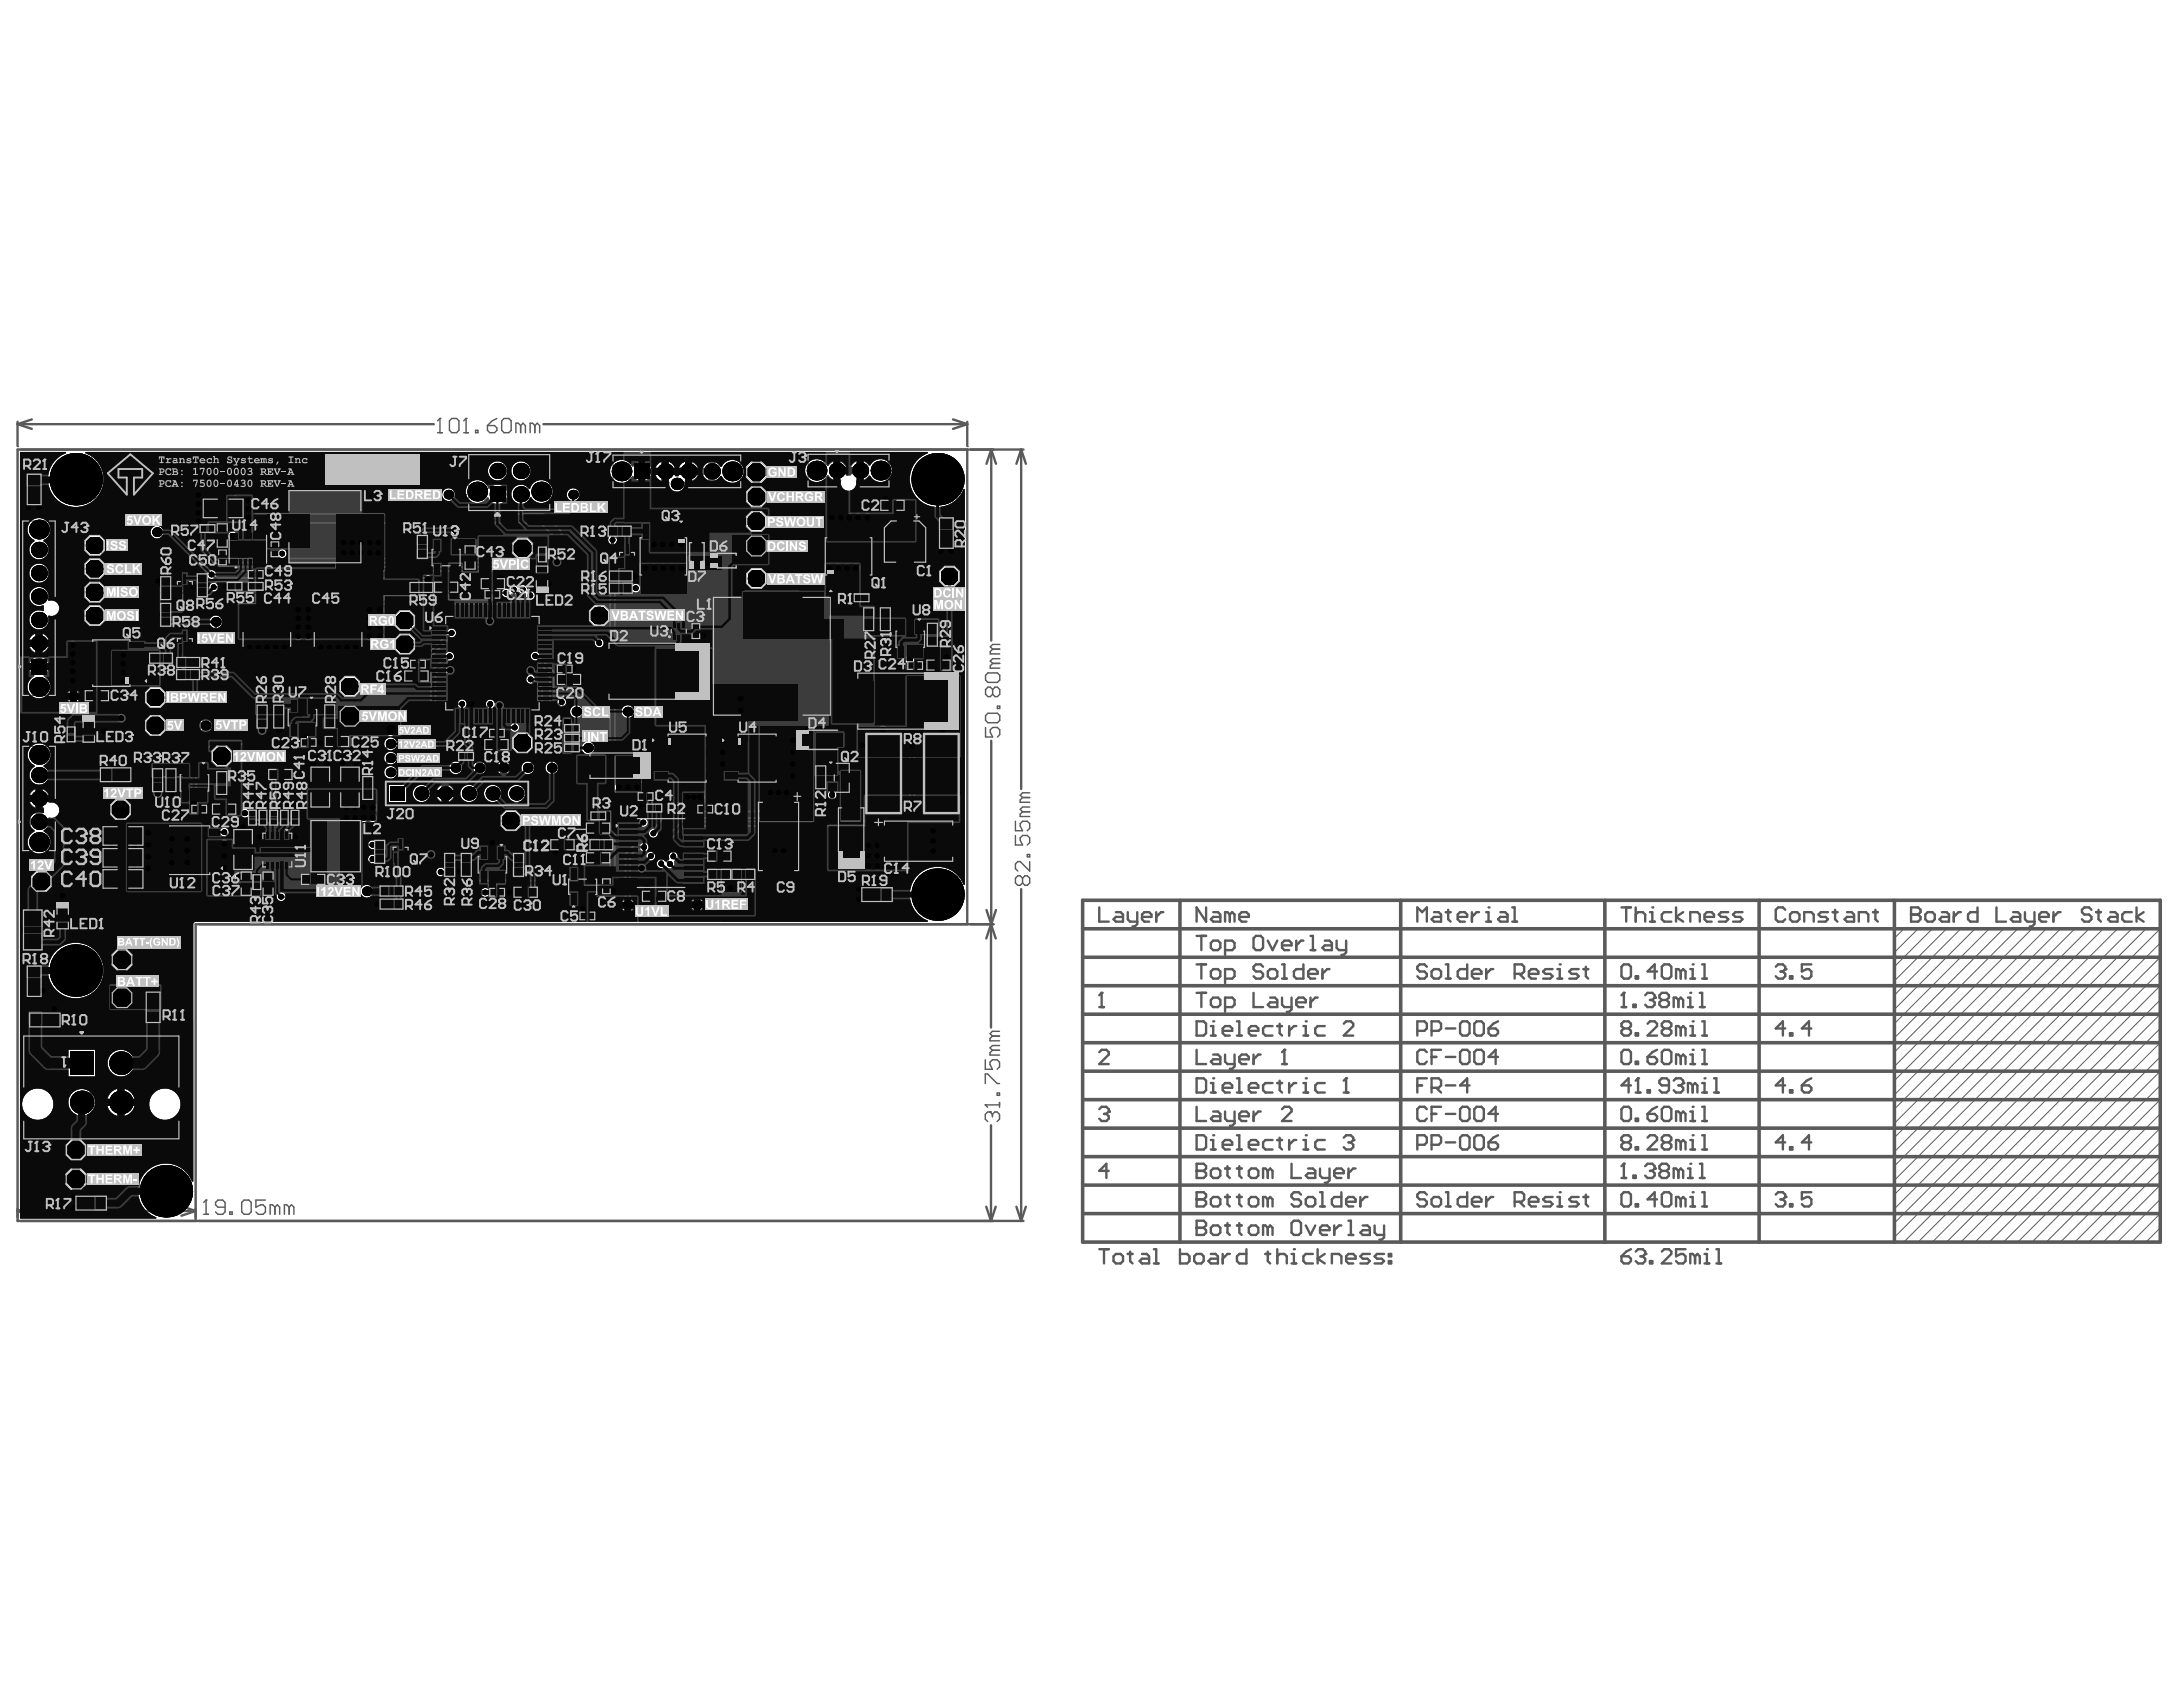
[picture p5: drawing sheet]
<svg xmlns="http://www.w3.org/2000/svg" width="279mm" height="216mm" viewBox="0 0 279 216" stroke-linecap="round" stroke-linejoin="round" font-family="sans-serif">
<path d="M60 58.2h10.4v10.6h-10.4zM78.5 58.2h16.3v7.6h-16.3zM103.4 58.1h10.4v7.6h-10.4zM2.9 66.7h7.6v22.3h-7.6zM2.9 95.5h7.6v13.4h-7.6z" fill="none" stroke="#5a5a5a" stroke-width=".15"/>
<g fill="none" stroke="#5a5a5a" stroke-width=".46">
<path d="M138.6 118.9h137.9M138.6 115.2h137.9v43.8h-137.9zM151 115.2v43.8M179.3 115.2v43.8M205.4 115.2v43.8M225.1 115.2v43.8M242.5 115.2v43.8M138.6 137.1h137.9M138.6 133.4h137.9M138.6 129.8h137.9M138.6 126.2h137.9M138.6 122.5h137.9"/>
<path d="M138.6 155.3h137.9M138.6 151.7h137.9M138.6 148h137.9M138.6 144.4h137.9M138.6 140.7h137.9"/>
</g>
<g fill="none" stroke="#5a5a5a" stroke-width=".13">
<path d="M243.7 118.9l-1.2 1.2M245.5 118.9l-3 3M247.3 118.9l-4.8 4.8M249.1 118.9l-6.6 6.6M251 118.9l-8.5 8.5M252.8 118.9l-10.3 10.3M254.6 118.9l-12.1 12.1M256.4 118.9l-13.9 13.9M258.3 118.9l-15.8 15.7M260.1 118.9l-17.6 17.6M261.9 118.9l-19.4 19.4M263.7 118.9l-21.2 21.2"/>
<path d="M265.5 118.9l-23 23M267.4 118.9l-24.9 24.9M269.2 118.9l-26.7 26.7M271 118.9l-28.5 28.5M272.8 118.9l-30.3 30.3M274.7 118.9l-32.2 32.2M276.5 118.9l-34 34M276.5 138.9l-20.1 20.1M276.5 137.1l-21.9 21.9M276.5 135.3l-23.7 23.7M276.5 133.4l-25.5 25.6M276.5 131.6l-27.4 27.4"/>
<path d="M276.5 129.8l-29.2 29.2M276.5 128l-31 31M276.5 126.2l-32.8 32.8M276.5 124.3l-34 34M276.5 122.5l-34 34M276.5 120.7l-34 34M276.5 157.1l-1.8 1.9M276.5 155.3l-3.7 3.7M276.5 153.5l-5.5 5.5M276.5 151.7l-7.3 7.3M276.5 149.8l-9.1 9.2M276.5 148l-11 11"/>
<path d="M276.5 146.2l-12.8 12.8M276.5 144.4l-14.6 14.6M276.5 142.6l-16.4 16.4M276.5 140.7l-18.2 18.3"/>
</g>
<path d="M140.7 116.1v1.9h1.2M142.8 116.7h.6l.3 .3v1h-.9l-.3-.4 .3-.3h.9M144.3 116.7v.9l.3 .4h1M145.6 116.7v1.6l-.3 .3h-.4M146.2 117.3h1.2v-.3l-.3-.3h-.6l-.3 .3v.6l.3 .4h.6M148 116.7v1.3M148.9 116.7h-.3l-.6 .6M140.7 141.9l.3-.3h.6l.3 .3v.4M141.9 149.8h-1.2l.9-.9v1.9" fill="none" stroke="#5a5a5a" stroke-width=".3"/>
<circle cx="141.9" cy="142.3" r=".15" fill="#5a5a5a"/>
<path d="M140.7 134.7l.3-.3h.6l.3 .3v.3l-1.2 1.2h1.2M140.7 128.9h.6M141 127.1v1.8M141.3 142.6h.3M141.6 142.6l.3 .3v.3l-.3 .3h-.6l-.3-.3M141.9 142.3l-.3 .3" fill="none" stroke="#5a5a5a" stroke-width=".3"/>
<circle cx="141" cy="127.1" r=".15" fill="#5a5a5a"/>
<path d="M154.4 116.1v1.9l-1.2-1.9v1.9M155.3 116.7h.6l.3 .3v1h-.9l-.3-.4 .3-.3h.9M157.4 117l-.3-.3h-.3v1.3M157.4 117v1M157.4 117l.3-.3 .3 .3v1M158.6 117.3h1.2v-.3l-.3-.3h-.6l-.3 .3v.6l.3 .4h.6M141 127.1l-.3 .3M153.2 156.2v1.8h.9l.3-.3v-.3l-.3-.3h-.9" fill="none" stroke="#5a5a5a" stroke-width=".3"/>
<circle cx="153.2" cy="157.1" r=".15" fill="#5a5a5a"/>
<g fill="none" stroke="#5a5a5a" stroke-width=".3">
<path d="M153.2 156.2h.9l.3 .3v.3l-.3 .3h-.9M153.2 152.6v1.8h.9l.3-.3v-.3l-.3-.3h-.9M155 157.1l.3-.3h.6l.3 .3v.6l-.3 .3h-.6l-.3-.3zM156.8 156.8h.6M157.1 156.5v1.2l.3 .3M158.3 156.8h.6M158.6 156.5v1.2l.3 .3M159.8 157.1l.3-.3h.6l.3 .3v.6l-.3 .3h-.6l-.3-.3zM162.3 157.1l-.3-.3h-.3v1.2M162.3 157.1v.9M162.3 157.1l.3-.3 .3 .3v.9M165.3 156.5l.3-.3h.6l.3 .3v1.2l-.3 .3h-.6l-.3-.3z"/>
<path d="M167.1 156.8l.6 1.2 .6-1.2M168.9 157.4h1.3v-.3l-.3-.3h-.6l-.4 .3v.6l.4 .3h.6M170.8 156.8v1.2M171.7 156.8h-.3l-.6 .6M172.6 156.2h.3v1.8M172.6 158h.6M174.4 156.8h.6l.3 .3v.9h-.9l-.3-.3 .3-.3h.9M175.9 156.8v.9l.3 .3h.9M177.1 156.8v1.6l-.3 .3h-.3"/>
</g>
<circle cx="153.2" cy="153.5" r=".15" fill="#5a5a5a"/>
<g fill="none" stroke="#5a5a5a" stroke-width=".3">
<path d="M153.2 152.6h.9l.3 .3v.3l-.3 .3h-.9M153.2 148.9v1.9h.9l.3-.3v-.3l-.3-.4h-.9M155 153.5l.3-.3h.6l.3 .3v.6l-.3 .3h-.6l-.3-.3zM156.8 153.2h.6M157.1 152.9v1.2l.3 .3M158.3 153.2h.6M158.6 152.9v1.2l.3 .3M159.8 153.5l.3-.3h.6l.3 .3v.6l-.3 .3h-.6l-.3-.3zM162.3 153.5l-.3-.3h-.3v1.2M162.3 153.5v.9M162.3 153.5l.3-.3 .3 .3v.9M166.5 152.9l-.3-.3h-.6l-.3 .3v.3l.3 .3h.6l.3 .3v.3l-.3 .3h-.6l-.3-.3"/>
<path d="M167.1 153.5l.3-.3h.6l.3 .3v.6l-.3 .3h-.6l-.3-.3zM168.9 152.6h.4v1.8M168.9 154.4h.7M171.7 152.6v1.8h-.9l-.3-.3v-.6l.3-.3h.9M172.3 153.8h1.2v-.3l-.3-.3h-.6l-.3 .3v.6l.3 .3h.6M174.1 153.2v1.2M175 153.2h-.3l-.6 .6"/>
</g>
<circle cx="153.2" cy="149.8" r=".15" fill="#5a5a5a"/>
<g fill="none" stroke="#5a5a5a" stroke-width=".3">
<path d="M153.2 148.9h.9l.3 .3v.3l-.3 .3h-.9M153.2 145.3h.9l.3 .3v1.2l-.3 .3h-.9zM155 149.8l.3-.3h.6l.3 .3v.7l-.3 .3h-.6l-.3-.3zM155 147.1h.6M155 145.9h.3v1.2M156.8 149.5h.6M157.1 149.2v1.3l.3 .3M158.3 149.5h.6M158.6 149.2v1.3l.3 .3M159.8 149.8l.3-.3h.6l.3 .3v.7l-.3 .3h-.6l-.3-.3zM162.3 149.8l-.3-.3h-.3v1.3M162.3 149.8v1"/>
<path d="M162.3 149.8l.3-.3 .3 .3v1M165.3 148.9v1.9h1.2M167.4 149.5h.6l.3 .3v1h-.9l-.3-.3 .3-.3h.9M168.9 149.5v1l.4 .3h.9M170.2 149.5v1.6l-.3 .3h-.3M170.8 150.2h1.2v-.4l-.3-.3h-.6l-.3 .3v.7l.3 .3h.6M172.6 149.5v1.3M173.5 149.5h-.3l-.6 .7"/>
</g>
<circle cx="155.3" cy="145.3" r=".15" fill="#5a5a5a"/>
<path d="M156.5 146.5h1.2v-.3l-.3-.3h-.6l-.3 .3v.6l.3 .3h.6M158.3 147.1h.6M158.3 145.3h.3v1.8M159.8 146.5h1.2v-.3l-.3-.3h-.6l-.3 .3v.6l.3 .3h.6M162.9 145.9h-.9l-.3 .3v.6l.3 .3h.9M163.5 145.9h.6M163.8 145.6v1.2l.3 .3M165 145.9v1.2M165.9 145.9h-.3l-.6 .6M166.8 147.1h.6M166.8 145.9h.3v1.2" fill="none" stroke="#5a5a5a" stroke-width=".3"/>
<circle cx="167.1" cy="145.3" r=".15" fill="#5a5a5a"/>
<path d="M169.6 145.9h-1l-.3 .3v.6l.3 .3h1M172 145.6l.3-.3h.6l.3 .3v.3" fill="none" stroke="#5a5a5a" stroke-width=".3"/>
<circle cx="173.2" cy="145.9" r=".15" fill="#5a5a5a"/>
<g fill="none" stroke="#5a5a5a" stroke-width=".3">
<path d="M153.2 138h.9l.3 .3v1.2l-.3 .3h-.9zM155 139.8h.6M155 138.6h.3v1.2M153.2 141.6v1.9h1.2M155.3 142.3h.6l.3 .3v.9h-.9l-.3-.3 .3-.3h.9M156.8 142.3v.9l.3 .3h.9M158 142.3v1.5l-.3 .3h-.3M158.6 142.9h1.2v-.3l-.3-.3h-.6l-.3 .3v.6l.3 .3h.6M160.4 142.3v1.2M161.4 142.3h-.4l-.6 .6M164.1 141.9l.3-.3h.6l.3 .3v.4l-1.2 1.2h1.2M172.6 146.2h.3"/>
<path d="M172.9 146.2l.3 .3v.3l-.3 .3h-.6l-.3-.3M173.2 145.9l-.3 .3"/>
</g>
<circle cx="155.3" cy="138" r=".15" fill="#5a5a5a"/>
<path d="M156.5 139.2h1.2v-.3l-.3-.3h-.6l-.3 .3v.6l.3 .3h.6M158.3 139.8h.6M158.3 138h.3v1.8M159.8 139.2h1.2v-.3l-.3-.3h-.6l-.3 .3v.6l.3 .3h.6M162.9 138.6h-.9l-.3 .3v.6l.3 .3h.9M163.5 138.6h.6M163.8 138.3v1.2l.3 .3M165 138.6v1.2M165.9 138.6h-.3l-.6 .6M166.8 139.8h.6M166.8 138.6h.3v1.2" fill="none" stroke="#5a5a5a" stroke-width=".3"/>
<circle cx="167.1" cy="138" r=".15" fill="#5a5a5a"/>
<path d="M169.6 138.6h-1l-.3 .3v.6l.3 .3h1M172 139.8h.6M172.3 138v1.8" fill="none" stroke="#5a5a5a" stroke-width=".3"/>
<circle cx="172.3" cy="138" r=".15" fill="#5a5a5a"/>
<path d="M153.2 134.4v1.8h1.2M155.3 135h.6l.3 .3v.9h-.9l-.3-.3 .3-.3h.9M156.8 135v.9l.3 .3h.9M158 135v1.5l-.3 .3h-.3M158.6 135.6h1.2v-.3l-.3-.3h-.6l-.3 .3v.6l.3 .3h.6M160.4 135v1.2M161.4 135h-.4l-.6 .6M164.1 136.2h.6M164.4 134.4v1.8M172.3 138l-.3 .3" fill="none" stroke="#5a5a5a" stroke-width=".3"/>
<circle cx="164.4" cy="134.4" r=".15" fill="#5a5a5a"/>
<path d="M153.2 130.7h.9l.3 .3v1.2l-.3 .3h-.9zM155 132.5h.6M155 131.3h.3v1.2M164.4 134.4l-.3 .3" fill="none" stroke="#5a5a5a" stroke-width=".3"/>
<circle cx="155.3" cy="130.7" r=".15" fill="#5a5a5a"/>
<path d="M156.5 131.9h1.2v-.3l-.3-.3h-.6l-.3 .3v.6l.3 .3h.6M158.3 132.5h.6M158.3 130.7h.3v1.8M159.8 131.9h1.2v-.3l-.3-.3h-.6l-.3 .3v.6l.3 .3h.6M162.9 131.3h-.9l-.3 .3v.6l.3 .3h.9M163.5 131.3h.6M163.8 131v1.2l.3 .3M165 131.3v1.2M165.9 131.3h-.3l-.6 .6M166.8 132.5h.6M166.8 131.3h.3v1.2" fill="none" stroke="#5a5a5a" stroke-width=".3"/>
<circle cx="167.1" cy="130.7" r=".15" fill="#5a5a5a"/>
<g fill="none" stroke="#5a5a5a" stroke-width=".3">
<path d="M153.2 119.8h1.2M153.8 119.8v1.8M167.7 119.8h.3v1.8M181.4 118v-1.9l.6 .6 .6-.6v1.9M183.5 116.7h.6l.3 .3v1h-.9l-.3-.4 .3-.3h.9M185 116.7h.7M185.4 116.4v1.2l.3 .4M186.6 117.3h1.2v-.3l-.3-.3h-.6l-.3 .3v.6l.3 .4h.6M188.4 116.7v1.3M189.3 116.7h-.3l-.6 .6M190.2 116.7h.3v1.3M190.2 118h.6"/>
<path d="M153.2 127.1h1.2M153.2 123.4h1.2M153.8 123.4v1.8M153.8 127.1v1.8M155 128l.3-.3h.6l.3 .3v.6l-.3 .3h-.6l-.3-.3zM155 120.7l.3-.3h.6l.3 .3v.6l-.3 .3h-.6l-.3-.3zM155 124.3l.3-.3h.6l.3 .3v.6l-.3 .3h-.6l-.3-.3zM156.8 128.9h.9l.3-.3v-.6l-.3-.3h-.9v1.8M156.8 125.2h.9l.3-.3v-.6l-.3-.3h-.9v1.8M156.8 121.6h.9l.3-.3v-.6l-.3-.3h-.9v1.8M160.4 127.1v1.8h1.3M160.4 120.1l.3-.3h.7l.3 .3v1.2l-.3 .3h-.7l-.3-.3z"/>
<path d="M161.7 123.7l-.3-.3h-.7l-.3 .3v.3l.3 .3h.7l.3 .3v.3l-.3 .3h-.7l-.3-.3M162.3 124.3l.3-.3h.6l.3 .3v.6l-.3 .3h-.6l-.3-.3zM162.3 120.4l.6 1.2 .6-1.2M162.6 127.7h.6l.3 .3v.9h-.9l-.3-.3 .3-.3h.9M164.1 127.7v.9l.3 .3h.9M164.1 121h1.2v-.3l-.3-.3h-.6l-.3 .3v.6l.3 .3h.6M164.1 123.4h.3v1.8M164.1 125.2h.6M165.3 127.7v1.5l-.3 .3h-.3M165.9 128.3h1.2v-.3l-.3-.3h-.6l-.3 .3v.6l.3 .3h.6M165.9 120.4v1.2M166.8 123.4v1.8h-.9l-.3-.3v-.6l.3-.3h.9"/>
<path d="M166.8 120.4h-.3l-.6 .6M167.4 124.6h1.2v-.3l-.3-.3h-.6l-.3 .3v.6l.3 .3h.6M167.7 127.7v1.2M167.7 121.6h.6M168.6 127.7h-.3l-.6 .6M169.3 124v1.2M169.6 131.3h-1l-.3 .3v.6l.3 .3h1M169.6 120.4h.6l.3 .3v.9h-.9l-.3-.3 .3-.3h.9M170.2 124h-.3l-.6 .6M171.1 120.4v.9l.3 .3h.9M172 131l.3-.3h.6l.3 .3v.3l-1.2 1.2h1.2M172.3 120.4v1.5l-.3 .3h-.3"/>
</g>
<circle cx="190.5" cy="116.1" r=".15" fill="#5a5a5a"/>
<g fill="none" stroke="#5a5a5a" stroke-width=".3">
<path d="M192 116.7h.6l.3 .3v1h-.9l-.3-.4 .3-.3h.9M193.6 118h.6M193.6 116.1h.3v1.9M182.6 152.9l-.3-.3h-.6l-.3 .3v.3l.3 .3h.6l.3 .3v.3l-.3 .3h-.6l-.3-.3M183.2 153.5l.3-.3h.6l.3 .3v.6l-.3 .3h-.6l-.3-.3zM185 152.6h.4v1.8M185 154.4h.7M187.8 152.6v1.8h-.9l-.3-.3v-.6l.3-.3h.9M188.4 153.8h1.2v-.3l-.3-.3h-.6l-.3 .3v.6l.3 .3h.6M190.2 153.2v1.2M191.1 153.2h-.3l-.6 .6M193.9 153.8h.9l.3-.3v-.6l-.3-.3h-.9v1.8"/>
<path d="M194.5 153.8l.6 .6M195.7 153.8h1.2v-.3l-.3-.3h-.6l-.3 .3v.6l.3 .3h.6M198.7 153.2h-.9l-.3 .3 .3 .3h.6l.3 .3-.3 .3h-.9M199.3 154.4h.6M199.3 153.2h.3v1.2"/>
</g>
<circle cx="199.6" cy="152.6" r=".15" fill="#5a5a5a"/>
<g fill="none" stroke="#5a5a5a" stroke-width=".3">
<path d="M181.4 131.9h.9l.3-.3v-.6l-.3-.3h-.9v1.8M181.4 138.9h.6M182.6 123.7l-.3-.3h-.6l-.3 .3v.3l.3 .3h.6l.3 .3v.3l-.3 .3h-.6l-.3-.3M182.6 134.7l-.3-.3h-.6l-.3 .3v1.2l.3 .3h.6l.3-.3M182.6 138h-1.2v1.8M183.2 124.3l.3-.3h.6l.3 .3v.6l-.3 .3h-.6l-.3-.3zM183.2 131.9h.9l.3-.3v-.6l-.3-.3h-.9v1.8M183.2 139.2h.9l.3-.3v-.6l-.3-.3h-.9v1.8M183.2 135.3h.6M183.8 139.2l.6 .6M184.4 134.4h-1.2v1.8M185 138.9h1.3"/>
<path d="M185 135.3h1.3M185 131.6h1.3M185 123.4h.4v1.8M185 125.2h.7M187.2 130.7h.6l.3 .3v1.2l-.3 .3h-.6l-.3-.3v-1.2zM187.2 134.4h.6l.3 .3v1.2l-.3 .3h-.6l-.3-.3v-1.2zM187.8 123.4v1.8h-.9l-.3-.3v-.6l.3-.3h.9M188.1 138.9h-1.2l.9-.9v1.8M188.4 124.6h1.2v-.3l-.3-.3h-.6l-.3 .3v.6l.3 .3h.6M189 130.7h.6l.3 .3v1.2l-.3 .3h-.6l-.3-.3v-1.2zM189 134.4h.6l.3 .3v1.2l-.3 .3h-.6l-.3-.3v-1.2zM190.2 124v1.2"/>
<path d="M190.5 131.6h.9l.3 .3v.3l-.3 .3h-.6l-.3-.3zM191.1 124h-.3l-.6 .6M191.7 135.3h-1.2l.9-.9v1.8M191.7 130.7l-.6 .3-.6 .6M193.9 124.6h.9l.3-.3v-.6l-.3-.3h-.9v1.8M194.5 124.6l.6 .6M195.7 124.6h1.2v-.3l-.3-.3h-.6l-.3 .3v.6l.3 .3h.6M198.7 124h-.9l-.3 .3 .3 .3h.6l.3 .3-.3 .3h-.9M199.3 125.2h.6M199.3 124h.3v1.2M181.4 146.5h.9l.3-.3v-.6l-.3-.3h-.9v1.8M182.6 141.9l-.3-.3h-.6l-.3 .3v1.3l.3 .3h.6l.3-.3"/>
<path d="M183.2 146.5h.9l.3-.3v-.6l-.3-.3h-.9v1.8M183.2 142.6h.6M184.4 141.6h-1.2v1.9M185 146.2h1.3M185 142.6h1.3M187.2 145.3h.6l.3 .3v1.2l-.3 .3h-.6l-.3-.3v-1.2zM187.2 141.6h.6l.3 .3v1.3l-.3 .3h-.6l-.3-.3v-1.3zM189 145.3h.6l.3 .3v1.2l-.3 .3h-.6l-.3-.3v-1.2zM189 141.6h.6l.3 .3v1.3l-.3 .3h-.6l-.3-.3v-1.3zM190.5 146.2h.9l.3 .3v.3l-.3 .3h-.6l-.3-.3zM191.7 145.3l-.6 .3-.6 .6M191.7 142.6h-1.2l.9-1v1.9"/>
<path d="M202.1 153.2h-1l-.3 .3 .3 .3h.7l.3 .3-.3 .3h-1M202.7 153.2h.6M203 152.9v1.2l.3 .3"/>
</g>
<circle cx="199.6" cy="123.4" r=".15" fill="#5a5a5a"/>
<path d="M207.5 116.1h1.2M208.1 116.1v1.9M209.4 116.1v1.9M209.4 117l.3-.3h.6l.3 .3v1M211.2 116.7h.3v1.3M211.2 118h.6M202.1 124h-1l-.3 .3 .3 .3h.7l.3 .3-.3 .3h-1M202.7 124h.6M203 123.7v1.2l.3 .3" fill="none" stroke="#5a5a5a" stroke-width=".3"/>
<circle cx="211.5" cy="116.1" r=".15" fill="#5a5a5a"/>
<g fill="none" stroke="#5a5a5a" stroke-width=".3">
<path d="M213.9 116.7h-.9l-.3 .3v.6l.3 .4h.9M214.5 116.1v1.9M215.4 116.7l-.9 .6 .9 .7M216.3 118v-1.3h.9l.4 .3v1M218.2 117.3h1.2v-.3l-.3-.3h-.6l-.3 .3v.6l.3 .4h.6M221.2 116.7h-.9l-.3 .3 .3 .3h.6l.3 .3-.3 .4h-.9M223 116.7h-.9l-.3 .3 .3 .3h.6l.3 .3-.3 .4h-.9M207.5 152.9l.3-.3h.6l.3 .3v1.2l-.3 .3h-.6l-.3-.3zM209.4 154.1h.3v.3h-.3zM212.1 153.5h-1.2l.9-.9v1.8M213 152.6h.6l.3 .3v1.2l-.3 .3h-.6l-.3-.3v-1.2zM215.1 153.5l-.3-.3h-.3v1.2"/>
<path d="M215.1 153.5v.9M215.1 153.5l.3-.3 .3 .3v.9M216.3 154.4h.6M216.3 153.2h.3v1.2"/>
</g>
<circle cx="216.6" cy="152.6" r=".15" fill="#5a5a5a"/>
<path d="M207.5 150.8h.6M207.8 148.9v1.9M217.9 154.4h.6M217.9 152.6h.3v1.8" fill="none" stroke="#5a5a5a" stroke-width=".3"/>
<circle cx="207.8" cy="148.9" r=".15" fill="#5a5a5a"/>
<path d="M207.8 148.9l-.3 .3M209 150.5h.4v.3h-.4zM210.6 149.2l.3-.3h.6l.3 .3v.3" fill="none" stroke="#5a5a5a" stroke-width=".3"/>
<circle cx="211.8" cy="149.5" r=".15" fill="#5a5a5a"/>
<path d="M211.2 149.8h.3M211.5 149.8l.3 .4v.3l-.3 .3h-.6l-.3-.3M211.8 149.5l-.3 .3M212.7 149.8h.6M212.7 149.8l-.3 .4v.3l.3 .3h.6l.3-.3v-.3l-.3-.4M212.7 149.8l-.3-.3v-.3l.3-.3h.6l.3 .3v.3l-.3 .3M214.8 149.8l-.3-.3h-.3v1.3M214.8 149.8v1M214.8 149.8l.3-.3 .3 .3v1M216 150.8h.6M216 149.5h.3v1.3" fill="none" stroke="#5a5a5a" stroke-width=".3"/>
<circle cx="216.3" cy="148.9" r=".15" fill="#5a5a5a"/>
<g fill="none" stroke="#5a5a5a" stroke-width=".3">
<path d="M207.8 146.2l-.3-.3v-.3l.3-.3h.6l.3 .3v.3l-.3 .3M207.8 146.2l-.3 .3v.3l.3 .3h.6l.3-.3v-.3l-.3-.3M207.8 146.2h.6M209.4 146.8h.3v.3h-.3zM210.9 145.6l.3-.3h.6l.3 .3v.3l-1.2 1.2h1.2M213 146.2l-.3-.3v-.3l.3-.3h.6l.3 .3v.3l-.3 .3M213 146.2l-.3 .3v.3l.3 .3h.6l.3-.3v-.3l-.3-.3M213 146.2h.6M215.1 146.2l-.3-.3h-.3v1.2M215.1 146.2v.9M215.1 146.2l.3-.3 .3 .3v.9M216.3 147.1h.6"/>
<path d="M216.3 145.9h.3v1.2M217.6 150.8h.6M217.6 148.9h.3v1.9"/>
</g>
<circle cx="216.6" cy="145.3" r=".15" fill="#5a5a5a"/>
<path d="M207.5 141.9l.3-.3h.6l.3 .3v1.3l-.3 .3h-.6l-.3-.3zM209.4 143.2h.3v.3h-.3zM210.9 142.6h.9l.3 .3v.3l-.3 .3h-.6l-.3-.3zM212.1 141.6l-.6 .3-.6 .7M213 141.6h.6l.3 .3v1.3l-.3 .3h-.6l-.3-.3v-1.3zM215.1 142.6l-.3-.3h-.3v1.2M215.1 142.6v.9M215.1 142.6l.3-.3 .3 .3v.9M216.3 143.5h.6M216.3 142.3h.3v1.2M217.9 147.1h.6M217.9 145.3h.3v1.8" fill="none" stroke="#5a5a5a" stroke-width=".3"/>
<circle cx="216.6" cy="141.6" r=".15" fill="#5a5a5a"/>
<path d="M208.7 138.9h-1.2l.9-.9v1.8M209.4 139.8h.6M209.7 138v1.8M217.9 143.5h.6M217.9 141.6h.3v1.9" fill="none" stroke="#5a5a5a" stroke-width=".3"/>
<circle cx="209.7" cy="138" r=".15" fill="#5a5a5a"/>
<path d="M209.7 138l-.3 .3M210.9 139.5h.3v.3h-.3zM213.6 138.9h-.9l-.3-.3v-.3l.3-.3h.6l.3 .3v1.2l-.3 .3h-.6l-.3-.3M214.2 138.3l.3-.3h.6l.3 .3v.3" fill="none" stroke="#5a5a5a" stroke-width=".3"/>
<circle cx="215.4" cy="138.6" r=".15" fill="#5a5a5a"/>
<path d="M214.8 138.9h.3M215.1 138.9l.3 .3v.3l-.3 .3h-.6l-.3-.3M215.4 138.6l-.3 .3M216.6 138.9l-.3-.3h-.3v1.2M216.6 138.9v.9M216.6 138.9l.3-.3 .3 .3v.9M217.9 139.8h.6M217.9 138.6h.3v1.2" fill="none" stroke="#5a5a5a" stroke-width=".3"/>
<circle cx="218.2" cy="138" r=".15" fill="#5a5a5a"/>
<path d="M207.5 134.7l.3-.3h.6l.3 .3v1.2l-.3 .3h-.6l-.3-.3zM209.4 135.9h.3v.3h-.3zM210.9 135.3h.9l.3 .3v.3l-.3 .3h-.6l-.3-.3zM212.1 134.4l-.6 .3-.6 .6M213 134.4h.6l.3 .3v1.2l-.3 .3h-.6l-.3-.3v-1.2zM215.1 135.3l-.3-.3h-.3v1.2M215.1 135.3v.9M215.1 135.3l.3-.3 .3 .3v.9M216.3 136.2h.6M216.3 135h.3v1.2M219.4 139.8h.6M219.4 138h.3v1.8" fill="none" stroke="#5a5a5a" stroke-width=".3"/>
<circle cx="216.6" cy="134.4" r=".15" fill="#5a5a5a"/>
<g fill="none" stroke="#5a5a5a" stroke-width=".3">
<path d="M207.8 131.6l-.3-.3v-.3l.3-.3h.6l.3 .3v.3l-.3 .3M207.8 131.6l-.3 .3v.3l.3 .3h.6l.3-.3v-.3l-.3-.3M207.8 131.6h.6M209.4 132.2h.3v.3h-.3zM210.9 131l.3-.3h.6l.3 .3v.3l-1.2 1.2h1.2M213 131.6l-.3-.3v-.3l.3-.3h.6l.3 .3v.3l-.3 .3M213 131.6l-.3 .3v.3l.3 .3h.6l.3-.3v-.3l-.3-.3M213 131.6h.6M215.1 131.6l-.3-.3h-.3v1.2M215.1 131.6v.9M215.1 131.6l.3-.3 .3 .3v.9M216.3 132.5h.6"/>
<path d="M216.3 131.3h.3v1.2M217.9 136.2h.6M217.9 134.4h.3v1.8"/>
</g>
<circle cx="216.6" cy="130.7" r=".15" fill="#5a5a5a"/>
<path d="M207.5 128.9h.6M207.8 127.1v1.8M217.9 132.5h.6M217.9 130.7h.3v1.8" fill="none" stroke="#5a5a5a" stroke-width=".3"/>
<circle cx="207.8" cy="127.1" r=".15" fill="#5a5a5a"/>
<path d="M207.8 127.1l-.3 .3M209 128.6h.4v.3h-.4zM210.6 127.4l.3-.3h.6l.3 .3v.3" fill="none" stroke="#5a5a5a" stroke-width=".3"/>
<circle cx="211.8" cy="127.7" r=".15" fill="#5a5a5a"/>
<path d="M211.2 128h.3M211.5 128l.3 .3v.3l-.3 .3h-.6l-.3-.3M211.8 127.7l-.3 .3M212.7 128h.6M212.7 128l-.3 .3v.3l.3 .3h.6l.3-.3v-.3l-.3-.3M212.7 128l-.3-.3v-.3l.3-.3h.6l.3 .3v.3l-.3 .3M214.8 128l-.3-.3h-.3v1.2M214.8 128v.9M214.8 128l.3-.3 .3 .3v.9M216 128.9h.6M216 127.7h.3v1.2" fill="none" stroke="#5a5a5a" stroke-width=".3"/>
<circle cx="216.3" cy="127.1" r=".15" fill="#5a5a5a"/>
<path d="M207.5 123.7l.3-.3h.6l.3 .3v1.2l-.3 .3h-.6l-.3-.3zM209.4 124.9h.3v.3h-.3zM212.1 124.3h-1.2l.9-.9v1.8M213 123.4h.6l.3 .3v1.2l-.3 .3h-.6l-.3-.3v-1.2zM215.1 124.3l-.3-.3h-.3v1.2M215.1 124.3v.9M215.1 124.3l.3-.3 .3 .3v.9M216.3 125.2h.6M216.3 124h.3v1.2M217.6 128.9h.6M217.6 127.1h.3v1.8" fill="none" stroke="#5a5a5a" stroke-width=".3"/>
<circle cx="216.6" cy="123.4" r=".15" fill="#5a5a5a"/>
<g fill="none" stroke="#5a5a5a" stroke-width=".3">
<path d="M228.5 116.4l-.3-.3h-.6l-.3 .3v1.2l.3 .4h.6l.3-.4M229.4 116.7h.6l.3 .3v.6l-.3 .4h-.6l-.3-.4v-.6zM230.9 118v-1.3h.9l.3 .3v1M234 116.7h-1l-.3 .3 .3 .3h.7l.3 .3-.3 .4h-1M234.6 116.7h.6M234.9 116.4v1.2l.3 .4M236.4 116.7h.6l.3 .3v1h-.9l-.3-.4 .3-.3h.9M237.9 118v-1.3h.9l.3 .3v1M239.7 116.7h.6M240 116.4v1.2l.3 .4M217.9 125.2h.6M217.9 123.4h.3v1.8"/>
<path d="M227.3 152.9l.3-.3h.6l.3 .3v.3"/>
</g>
<circle cx="228.5" cy="153.2" r=".15" fill="#5a5a5a"/>
<g fill="none" stroke="#5a5a5a" stroke-width=".3">
<path d="M227.3 123.7l.3-.3h.6l.3 .3v.3M228.5 131.6h-1.2l.9-.9v1.8M228.5 138.9h-1.2l.9-.9v1.8M229.1 132.2h.3v.3h-.3zM229.1 139.5h.3v.3h-.3zM230.6 138.9h.9l.3 .3v.3l-.3 .3h-.6l-.3-.3zM231.8 131.6h-1.2l.9-.9v1.8M231.8 138l-.6 .3-.6 .6M227.9 153.5h.3M228.2 153.5l.3 .3v.3l-.3 .3h-.6l-.3-.3M228.5 153.2l-.3 .3M228.5 146.2h-1.2l.9-.9v1.8"/>
<path d="M229.1 154.1h.3v.3h-.3zM229.1 146.8h.3v.3h-.3zM231.8 152.6h-1.2v.9l.6-.3h.3l.3 .3v.6l-.3 .3h-.6l-.3-.3M231.8 146.2h-1.2l.9-.9v1.8"/>
</g>
<circle cx="228.5" cy="124" r=".15" fill="#5a5a5a"/>
<path d="M244.6 116.1v1.9h.9l.3-.4v-.3l-.3-.3h-.9M227.9 124.3h.3M228.2 124.3l.3 .3v.3l-.3 .3h-.6l-.3-.3M228.5 124l-.3 .3M229.1 124.9h.3v.3h-.3zM231.8 123.4h-1.2v.9l.6-.3h.3l.3 .3v.6l-.3 .3h-.6l-.3-.3" fill="none" stroke="#5a5a5a" stroke-width=".3"/>
<circle cx="244.6" cy="117" r=".15" fill="#5a5a5a"/>
<g fill="none" stroke="#5a5a5a" stroke-width=".3">
<path d="M244.6 116.1h.9l.3 .3v.3l-.3 .3h-.9M246.7 116.7h.6l.3 .3v.6l-.3 .4h-.6l-.3-.4v-.6zM248.5 116.7h.6l.4 .3v1h-1l-.3-.4 .3-.3h1M250.1 116.7v1.3M251 116.7h-.3l-.6 .6M253.1 116.1v1.9h-.9l-.3-.4v-.6l.3-.3h.9M255.5 116.1v1.9h1.2M257.7 116.7h.6l.3 .3v1h-.9l-.3-.4 .3-.3h.9M259.2 116.7v.9l.3 .4h.9M260.4 116.7v1.6l-.3 .3h-.3M261 117.3h1.2v-.3l-.3-.3h-.6l-.3 .3v.6l.3 .4h.6M262.8 116.7v1.3"/>
<path d="M263.7 116.7h-.3l-.6 .6M267.7 116.4l-.3-.3h-.6l-.3 .3v.3l.3 .3h.6l.3 .3v.3l-.3 .4h-.6l-.3-.4M268.3 116.7h.6M268.6 116.4v1.2l.3 .4M270.1 116.7h.6l.3 .3v1h-.9l-.3-.4 .3-.3h.9M272.8 116.7h-.9l-.3 .3v.6l.3 .4h.9M273.5 116.1v1.9M274.4 116.7l-.9 .6 .9 .7M140.7 159.9h1.2M141.3 159.9v1.8M147.7 159.9h.3v1.8M151 159.9v1.8h.9l.3-.3v-.6l-.3-.3h-.9"/>
<path d="M159.5 159.9v1.8h-.9l-.3-.3v-.6l.3-.3h.9M163.5 159.9v1.8M142.8 160.5h.6l.3 .3v.6l-.3 .3h-.6l-.3-.3v-.6zM144.3 160.5h.6M144.6 160.2v1.2l.3 .3M146.2 160.5h.6l.3 .3v.9h-.9l-.3-.3 .3-.3h.9M147.7 161.7h.6M152.8 160.8l.3-.3h.7l.3 .3v.6l-.3 .3h-.7l-.3-.3zM155 160.5h.6l.3 .3v.9h-.9l-.3-.3 .3-.3h.9M156.5 160.5v1.2M157.4 160.5h-.3l-.6 .6M162 160.5h.6"/>
<path d="M162.3 160.2v1.2l.3 .3M163.5 160.8l.3-.3h.6l.3 .3v.9M165.3 161.7h.6M165.3 160.5h.3v1.2"/>
</g>
<circle cx="165.6" cy="159.9" r=".15" fill="#5a5a5a"/>
<path d="M168.6 159.9v1.8M208.7 159.9l-.6 .3-.6 .6M168 160.5h-.9l-.3 .3v.6l.3 .3h.9M169.6 160.5l-1 .6 1 .6M170.5 161.7v-1.2h.9l.3 .3v.9M172.3 161.1h1.2v-.3l-.3-.3h-.6l-.3 .3v.6l.3 .3h.6M175.3 160.5h-.9l-.3 .3 .3 .3h.6l.3 .3-.3 .3h-.9M177.1 160.5h-.9l-.3 .3 .3 .3h.6l.3 .3-.3 .3h-.9M177.8 160.5h.3v.3h-.3zM177.8 161.4h.3v.3h-.3zM207.5 160.8h.9l.3 .3v.3l-.3 .3h-.6l-.3-.3zM209.4 160.2l.3-.3h.6l.3 .3v.3" fill="none" stroke="#5a5a5a" stroke-width=".3"/>
<circle cx="210.6" cy="160.5" r=".15" fill="#5a5a5a"/>
<path d="M215.7 159.9h-1.2v.9l.6-.3h.3l.3 .3v.6l-.3 .3h-.6l-.3-.3M210 160.8h.3M210.3 160.8l.3 .3v.3l-.3 .3h-.6l-.3-.3M210.6 160.5l-.3 .3M211.2 161.4h.3v.3h-.3zM212.7 160.2l.3-.3h.6l.3 .3v.3l-1.2 1.2h1.2M216.9 160.8l-.3-.3h-.3v1.2M216.9 160.8v.9M216.9 160.8l.3-.3 .4 .3v.9M218.2 161.7h.6M218.2 160.5h.3v1.2" fill="none" stroke="#5a5a5a" stroke-width=".3"/>
<circle cx="218.5" cy="159.9" r=".15" fill="#5a5a5a"/>
<g fill="none" stroke="#5a5a5a" stroke-width=".3">
<path d="M2.2 54v3.1M2.2 54.3l1.9 .6M2.2 54.3h53.3M4.1 53.7l-1.9 .6M69.6 54.3h54.2M122 53.7l1.8 .6M123.8 54v3.1M123.8 57.5v60.8M123.8 54.3l-1.8 .6M126.9 57.5l.6 1.9M126.9 57.5l-.6 1.9M126.9 57.5v24.5"/>
<path d="M130.7 57.5l.6 1.9M130.7 57.5l-.6 1.9M130.7 57.5v43.5M131 57.5h-128.8v98.8h128.8M80.2 91.5h8.5M80.2 84.1h8.5M109.8 91.6h8.5M109.8 84.2h8.5M126.9 94.8v23.5l.6-1.8M49.3 100.1h18.3v2.9h-18.3zM126.3 116.5l1.1 3.6M127.2 118.3h-102.2v38"/>
<path d="M130.7 113.8v42.5M126.2 120.1l.6-1.8v13.2M2.2 155l1.9 .6M2.2 155h22.8M4.1 154.4l-1.9 .6M23.2 154.4l1.8 .6M25 155l-1.8 .6M126.2 154.4l.6 1.9M126.8 144v12.3M127.4 154.4l-.6 1.9M130.1 154.4l.6 1.9M131.3 154.4l-.6 1.9"/>
<path d="M219.7 159.9h.3v1.8M219.7 161.7h.6"/>
</g>
<g fill="none" stroke="#5a5a5a" stroke-width=".15">
<path d="M2.2 57.2h.1M2.2 57.5h121.6v60.8h-98.8v38h-22.8zM123.8 57.2h.1M124.2 57.5h.1M20.9 75.1v1.3M20.9 78v1.3M21.5 75.1v1.3M21.5 78v1.3M24.7 69.7h1.3M24.7 70.3h1.3M27.1 75.1v1.3M27.8 75.1v1.3"/>
<path d="M29.3 68.5h4.8v3.6h-4.8zM42.3 74.5h1.3M42.3 75.2h1.3M44.9 74.5h1.3M44.9 75.2h1.3M53.3 75.5h1.3M53.3 74.8h1.3M53.7 69.3v1.3M54.4 69.3v1.3M58.3 78.8h-1.4v1.4M67.7 78.8h1.4v1.4M68.2 69.5v1.9"/>
<path d="M69.4 69.5v1.9M75 66.6h1.3M75 65.9h1.3M75.2 73.9h1.3M75.2 74.6h1.3M75.2 75.5h1.3M75.2 76.1h1.3M78.3 68.8h5.9v4.8h-5.9zM105.6 68.8h6v4.8h-6zM110.3 77.1v1.9M111.5 77.1v1.9M112.4 77.1v1.9"/>
<path d="M112.9 73.6h1.3M112.9 74.3h1.3M113.6 77.1v1.9M119.4 78.1v2M120.6 78.1v2M8.5 93v1.9M9.7 93v1.9M11.9 81.9h4.7v6h-4.7zM19 99.4v1.9M19.8 83.8h1.3M19.8 84.4h1.3M20.1 99.4v1.9"/>
<path d="M21 99.4v1.9M22.1 99.4v1.9M23 86.1h1.3M23 86.7h1.3M23 87.6h1.3M23 88.2h1.3M27.8 99.3v1.9M29 99.3v1.9M33 90.7v2M34.1 90.7v2M35.1 90.7v2M36.2 90.7v2"/>
<path d="M41.6 90.7v2M42.8 90.7v2M47 98.5v1.9M48.1 98.5v1.9M55.5 97.4h1.3M55.5 98.1h1.3M56.9 89.5v1.4h1.4M69.1 89.5v1.4h-1.4M73 96.7h1.3M73 96.1h1.3M73 93.7h1.3M73 93h1.3"/>
<path d="M73 95.2h1.3M73 94.6h1.3M80.2 91.5h.1M80.2 84.1h.1M83.3 94h4.8v6h-4.8zM88.7 91.5h.1M88.7 84.1h.1M94.5 94h4.8v6h-4.8zM109.8 91.6h.1M109.8 84.2h.1M118.3 91.6h.1M118.3 84.2h.1"/>
<path d="M32.3 103.7v1.3M33 103.7v1.3M33.7 103.7v1.3M34 112.6v1.3M34.3 103.7v1.3M34.6 112.6v1.3M35 103.7v1.3M35.7 103.7v1.3M36.4 103.7v1.3M37.1 103.7v1.3M37.8 103.7v1.3M38.4 103.7v1.3"/>
<path d="M48.3 108.4v1.3M48.9 108.4v1.3M49.3 103h.1M49.3 100.1h.1M49.5 115.9h1.3M49.5 115.2h1.3M49.5 114.4h1.3M49.5 113.7h1.3M57 109.7v1.9M58.1 109.7v1.9M59.1 109.7v1.9M60.3 109.7v1.9"/>
<path d="M65.8 109.7v1.9M66.9 109.7v1.9M67.6 103h.1M67.6 100.1h.1M76 108.4h1.4M76 107.8h1.4M76 103.8h1.4M76 104.5h1.4M83.5 103.7h1.3M83.5 103.1h1.3M91.4 111.6h1.3M91.4 112.2h1.3"/>
<path d="M94.3 111.6h1.3M94.3 112.2h1.3M108.6 102.7v1.4M109.2 102.7v1.4M124.2 118.3h.1M3 139.1v-6.5h19.8v6.5M3 143.5v2.2h19.8v-2.2"/>
</g>
<g fill="none" stroke="#5a5a5a" stroke-width=".13">
<path d="M2.2 57.5h.1M60.1 58.2h.1M70.5 58.2h.1M78.5 58.2h.1M78.5 59.1h.1M94.8 58.2h.1M94.8 59.1h.1M103.4 58.2h.1M103.4 59.1h.1M113.8 58.2h.1M113.8 59.1h.1M123.8 57.5h.1"/>
<path d="M2.9 66.7h.1M3.7 62h.1M3.7 63.2h.1M3.8 66.7h.1M5.1 62h.1M5.1 63.2h.1M6.2 66.7h.1M7.1 79.1h.1M7.1 66.7h.1M7.1 74.8h.1M7.1 76.7h.1M10.5 74.8h.1"/>
<path d="M20.9 75.1h.1M20.9 76.4h.1M20.9 78h.1M20.9 79.3h.1M21.5 75.1h.1M21.5 76.4h.1M21.5 78h.1M21.5 79.3h.1M23.3 76.2h.1M23.3 75.3h.1M24.7 69.7h.1M24.7 70.3h.1"/>
<path d="M25.2 76.2h.1M25.2 75.3h.1M26 69.7h.1M26 70.3h.1M27.1 75.1h.1M27.1 76.4h.1M27.4 64h.1M27.4 65.9h.1M27.8 71.1h.1M27.8 72.3h.1M27.8 68.3h.1M27.8 69.5h.1"/>
<path d="M27.8 75.1h.1M27.8 76.4h.1M28.4 71.1h.1M28.4 72.3h.1M28.4 68.3h.1M28.4 69.5h.1M29.3 68.5h.1M29.3 72.1h.1M31.1 78.2h.1M31.2 64h.1M31.2 65.9h.1M34.1 68.5h.1"/>
<path d="M34.1 72.1h.1M35.1 69.7h.1M35.1 70.9h.1M35.7 69.7h.1M35.7 70.9h.1M36.9 62.7h.1M36.9 65.1h.1M36.9 72.1h.1M36.9 69.7h.1M37.2 78.2h.1M40.2 78.2h.1M42.3 74.5h.1"/>
<path d="M42.3 75.2h.1M43.6 74.5h.1M43.6 75.2h.1M44.9 74.5h.1M44.9 75.2h.1M45 73h.1M45 73.6h.1M46.1 73h.1M46.1 73.6h.1M46.2 74.5h.1M46.2 75.2h.1M46.3 62.7h.1"/>
<path d="M46.3 72.1h.1M46.3 69.7h.1M46.3 65.1h.1M46.3 78.2h.1M53.3 75.5h.1M53.3 74.8h.1M53.7 69.3h.1M53.7 70.6h.1M54.4 69.3h.1M54.4 70.6h.1M54.6 75.5h.1M54.6 74.8h.1"/>
<path d="M55.2 70.1h.1M55.2 72.6h.1M56.1 74.7h.1M56.1 75.6h.1M56.7 72.6h.1M56.9 78.8h.1M57 78.4h.1M57 78.4v1.6M57 78.4l-.3 .3M57.5 72.6h.1M58.1 74.7h.1M58.1 75.6h.1"/>
<path d="M58.3 78.8h.1M58.6 69.8h.6M58.9 68.2h.1M58.9 68.2v1.6M58.9 68.2l-.3 .3M59 70.1h.1M59 72.6h.1M59.2 63.3h.6M59.5 61.7h.1M59.5 61.7v1.6M59.5 61.7l-.3 .2M59.9 70.8h.1"/>
<path d="M59.9 72h.1M60.1 61.7h.1M60.1 64.2h.1M60.1 65.4h.1M60.5 70.8h.1M60.5 72h.1M62.2 68.8h.1M62.2 65.4h.1M62.7 75.8h.1M62.7 75.2h.1M62.8 74h.1M62.8 73h.1"/>
<path d="M63.9 75.8h.1M63.9 75.2h.1M64.7 74h.1M64.7 73h.1M67.7 78.8h.1M68.2 69.5h.1M68.2 71.4h.1M68.3 72.5h.1M68.3 74.5h.1M68.4 68.8h.1M68.4 65.4h.1M68.8 74.5l.7 .7"/>
<path d="M69 77.7h-1.1l.8-.8v1.6M69.1 78.8h.1M69.3 72.5h.1M69.3 74.5h.1M69.4 69.5h.1M69.4 71.4h.1M69.7 74.5v1.5M69.7 75l-.9 1M70.5 61.7h.1M70.5 65.4h.1M70.5 64.2h.1M70.6 77.7h-.8l-.3-.3v-.2l.3-.3h.5l.3 .3v1l-.3 .3h-.5l-.3-.3"/>
<path d="M71.4 61.9l.3-.2h.5l.3 .2v.3l-1.1 1.1h1.1M74.2 70.2h.1M74.2 69.2h.1M75 66.6h.1M75 65.9h.1M75.2 73.9h.1M75.2 74.6h.1M75.2 75.5h.1M75.2 76.1h.1M76.1 70.2h.1M76.1 69.2h.1M76.3 66.6h.1"/>
<path d="M76.3 65.9h.1M76.5 73.9h.1M76.5 74.6h.1M76.5 75.5h.1M76.5 76.1h.1M78.3 68.8h.1M78.3 73.6h.1M78.3 69.1h.1M78.3 73.3h.1M78.5 62.4h.1M78.5 61.5h.1M82.1 63.3h.6"/>
<path d="M82.4 61.7h.1M82.4 61.7v1.6M82.4 61.7l-.3 .3M83.6 65.8h.1M83.6 62.4h.1M84 68.4h.6M84.2 70.8h.1M84.2 71.6h.1M84.2 73.3h.1M84.2 69.1h.1M84.2 68.8h.1M84.2 73.6h.1"/>
<path d="M84.3 66.8h.1M84.3 66.8v1.6M84.3 66.8l-.3 .2M85.2 71.7l.8 .8M85.6 62.4h.1M85.6 69h.1M85.6 71.3h.1M85.8 80h.1M85.9 71.3h.1M85.9 69h.1M86.3 71.7v1.6M86.3 72.2l-1.1 1.1"/>
<path d="M87.2 69h.1M87.2 71.3h.1M87.5 69h.1M87.5 71.3h.1M87.7 62.4h.1M87.9 80h.1M89.2 72.4h1.6M89.2 71.3l1.1 1.1M89.8 65.8h.1M89.8 62.4h.1M90.8 71.3l-.8 .8M91.2 73.7h.1"/>
<path d="M91.2 71.8h.1M91.2 72.1h.1M91.2 73.4h.1M91.3 76.5h.1M92.4 62.5h-1.1l.8-.8v1.6M93.5 73.7h.1M93.5 73.4h.1M93.5 71.8h.1M93.5 72.1h.1M94.8 61.5h.1M94.8 62.4h.1M95.2 76.5h.1"/>
<path d="M102.6 76.5h.1M103.4 62.4h.1M103.4 61.5h.1M105.3 74h.5M105.6 75.6h.1M105.6 74v1.6M105.6 62.4h.1M105.6 65.8h.1M105.6 73.6h.1M105.6 68.8h.1M105.7 71.6h.1M105.7 70.8h.1"/>
<path d="M105.7 69.1h.1M105.7 73.3h.1M105.8 75.4l-.2 .2M106.5 76.5h.1M107.5 62.4h.1M109.6 62.4h.1M110.3 77.1h.1M110.3 79h.1M111.5 77.1h.1M111.5 79h.1M111.6 69.1h.1M111.6 73.3h.1"/>
<path d="M111.6 73.6h.1M111.6 68.8h.1M111.6 65.8h.1M111.6 62.4h.1M112.4 77.1h.1M112.4 79h.1M112.9 74.3h.1M112.9 73.6h.1M113 67.7h.1M113 72.8h.1M113.4 60.3h1.1l-1.1 1.1v.2l.3 .3h.6l.2-.3M113.6 77.1h.1"/>
<path d="M113.6 79h.1M113.6 67.1h.1M113.8 61.5h.1M113.8 62.4h.1M114 64.5h.1M114 65.5h.1M114.2 74.3h.1M114.2 73.6h.1M114.7 78.8h.1M114.7 79.4h.1M114.8 72.8h.1M114.9 67.1h.1"/>
<path d="M115.9 64.5h.1M115.9 65.5h.1M116.8 67.1h.1M116.9 72.8h.1M117.9 66.9h2M117.9 67.1h.1M118 77.6h.6M118.3 75.9h.1M118.3 75.9v1.7M118.3 75.9l-.3 .3M118.3 78.8h.1M118.3 79.4h.1"/>
<path d="M118.7 67.8h.1M118.7 72.8h.1M118.9 65.9v2.1M119.4 78.1h.1M120.6 67.6h.1M120.6 68.8h.1M120.6 78.1h.1M122 67.6h.1M122 68.8h.1M2.9 89h.1M2.9 95.5h.1M3.8 89h.1"/>
<path d="M3.8 95.5h.1M6.2 89h.1M6.2 95.5h.1M7.1 81h.1M7.1 89h.1M7.1 95.5h.1M7.1 99.1h.1M7.5 84.7h.8M7.9 87.1h.1M7.9 84.7v2.4M8.3 86.7l-.4 .4M8.5 93h.1"/>
<path d="M8.5 94.9h.1M9.7 93h.1M9.7 94.9h.1M10.5 91.5v1.4M10.5 99.1h.1M10.5 81h.1M10.7 92.2l.7 .7M10.9 93h.1M10.9 95h.1M11.4 91.5l-.9 1M11.9 93h.1M11.9 95h.1"/>
<path d="M11.9 81.9h.1M11.9 87.9h.1M12.2 81.9h.1M12.2 87.8h.1M12.4 89.9h.1M12.4 88.9h.1M13.8 98.6h.1M13.9 87.8h.1M14.3 89.9h.1M14.3 88.9h.1M14.6 87.8h.1M15 98.6h.1"/>
<path d="M16.3 81.9h.1M16.3 87.8h.1M16.6 81.9h.1M16.6 87.9h.1M17 87.6v.6M17 87.9h1.7M18.4 87.6l.3 .3M18.7 87.9h.1M19 99.4h.1M19.8 83.8h.1M19.8 84.4h.1M20.1 99.4h.1"/>
<path d="M21 99.4h.1M21.1 83.8h.1M21.1 84.4h.1M22.1 99.4h.1M23 86.1h.1M23 86.7h.1M23 87.6h.1M23 88.2h.1M23.1 99.9h.1M23.3 83.2h.1M23.3 82.3h.1M24.3 86.1h.1"/>
<path d="M24.3 86.7h.1M24.3 87.6h.1M24.3 88.2h.1M25.2 83.2h.1M25.2 82.3h.1M26.4 98.7h.6M26.7 97h.1M26.7 97v1.7M26.7 97l-.3 .3M26.7 99.9h.1M27.8 99.3h.1M29 99.3h.1"/>
<path d="M31.1 85.5h.1M33 90.7h.1M33 92.7h.1M34.1 90.7h.1M34.1 92.7h.1M35.1 90.7h.1M35.1 92.7h.1M35.3 99.9h.1M35.3 99h.1M36.2 90.7h.1M36.2 92.7h.1M37 91.4h.1"/>
<path d="M37 92h.1M37.2 85.5h.1M37.2 99.9h.1M37.2 99h.1M38.9 95.4h.1M38.9 94.7h.1M40 99.1h.1M40.1 95.4h.1M40.1 94.7h.1M40.2 85.5h.1M40.4 90.2h.5M40.7 88.5h.1"/>
<path d="M40.7 88.5v1.7M40.7 88.5l-.3 .3M40.7 91.4h.1M40.7 92h.1M41.6 90.7h.1M41.6 92.7h.1M41.9 99.1h.1M42.2 94.4h.1M42.2 95.4h.1M42.8 90.7h.1M42.8 92.7h.1M43.8 99.1h.1"/>
<path d="M44.1 94.4h.1M44.1 95.4h.1M45.7 99.1h.1M46.3 85.5h.1M47 98.5h.1M48.1 98.5h.1M51.4 87.3h.1M51.4 88.2h.1M52.2 85.5h.1M52.2 86.1h.1M53.3 87.3h.1M53.3 88.2h.1"/>
<path d="M53.4 85.5h.1M53.4 86.1h.1M55.5 97.4h.1M55.5 98.1h.1M56.7 80h.6M56.8 97.4h.1M56.8 98.1h.1M56.9 80.2h.1M56.9 90.9h.1M56.9 89.5h.1M58.3 92.3h.5M58.3 90.9h.1"/>
<path d="M58.5 90.7h.1M58.5 90.7v1.6M58.5 90.7l-.2 .2M59.6 90.7h1.1v.2l-1.1 1.1v.3M62 95.5h.1M62 96.4h.1M62.8 93.8h.1M62.8 94.4h.1M63.9 95.5h.1M63.9 96.4h.1M64 93.8h.1M64 94.4h.1"/>
<path d="M67.7 90.9h.1M69.1 80.2h.1M69.1 89.5h.1M69.1 90.9h.1M69.3 89.5l.3-.3h.5l.3 .3v.3M69.9 90h.2M70.1 90l.3 .3v.3l-.3 .3h-.5l-.3-.3M70.4 89.8h.1M70.4 89.8l-.3 .2M70.6 98.9h.1M70.6 99.5h.1M71 89.5l.2-.3h.6l.3 .3v.3"/>
<path d="M71.5 90h.3M71.8 90l.3 .3v.3l-.3 .3h-.6l-.2-.3M72.1 89.8h.1M72.1 89.8l-.3 .2M72.6 86.7h.1M72.6 86.1h.1M72.7 88.8h.1M72.7 87.9h.1M73 96.7h.1M73 96.1h.1M73 93.7h.1M73 93h.1"/>
<path d="M73 95.2h.1M73 94.6h.1M73.8 86.7h.1M73.8 86.1h.1M74.3 96.7h.1M74.3 96.1h.1M74.3 93.7h.1M74.3 93h.1M74.3 95.2h.1M74.3 94.6h.1M74.6 88.8h.1M74.6 87.9h.1"/>
<path d="M77.6 98.9h.1M77.6 99.5h.1M81.2 94h.1M81.2 94h1.7M81.2 94l.3 .3M82.9 93.7v.6M83.3 94h.1M83.6 100h.1M83.6 94.1h.1M85.3 94.1h.1M85.8 82.1h.1M85.8 81.9h.1"/>
<path d="M85.8 81.6h.1M86 94.1h.1M87.7 100h.1M87.7 94.1h.1M87.9 81.6h.1M88.1 94h.1M88.8 80.2h.1M88.8 81.4h.1M89.4 80.2h.1M89.4 81.4h.1M90.1 82.4v2.3M90.5 83.5l1.1 1.2"/>
<path d="M91.3 91.7h.1M91.6 82.4l-1.5 1.5M92.5 94h.1M92.5 94h1.6M92.5 94l.2 .3M94.1 93.7v.6M94.5 94h.1M94.8 100h.1M94.8 94.1h.1M95.2 91.7h.1M96.5 94.1h.1M97.3 94.1h.1"/>
<path d="M99 100h.1M99 94.1h.1M99.3 94h.1M102.6 91.7h.1M102.7 96h1.5M103.2 96l1 .9M103.4 96.2l-.7 .7M103.9 94h.1M103.9 94.3h.1M103.9 95.8h.1M103.9 96.1h.1M106 99.9h.1"/>
<path d="M106 98.4h.1M106.5 91.7h.1M107.2 94h.1M107.2 94.3h.1M107.2 96.1h.1M107.2 95.8h.1M109.4 99.9h.1M109.4 98.4h.1M112.5 95.2h.1M116.5 82.9h.1M116.5 82.3h.1M116.6 95.2h.1"/>
<path d="M117.7 82.9h.1M117.7 82.3h.1M118.4 95.2h.1M119.4 80.1h.1M119.7 82.5v2.4M120 81.8h.1M120 82.8h.1M120.1 83.7l1.2 1.2M120.6 80.1h.1M121.3 82.5l-1.6 1.6M121.9 81.8h.1M121.9 82.8h.1"/>
<path d="M122.5 95.2h.1M2.9 108.9h.1M3.4 117.2h.1M3.8 108.9h.1M5.3 117.2h.1M6.2 108.9h.1M7.1 105.3h.1M7.1 108.9h.1M7.1 104.9h.1M7.1 102.5h.1M7.1 115.1v1.4M7.3 115.8l.8 .7"/>
<path d="M7.4 105.4v.8M7.4 105.8h2.4M7.5 116.6h.1M7.5 118.5h.1M8.1 115.1l-1 .9M8.5 116.6h.1M8.5 118.5h.1M9.4 105.4l.4 .4M9.8 105.8h.1M10.5 105.3h.1M12.5 105.8h.1M12.5 107.7h.1"/>
<path d="M12.5 109.6h.1M12.5 111.5h.1M12.5 113.4h.1M12.5 115.3h.1M13.8 100h.1M15 100h.1M16.3 105.8h.1M16.3 107.7h.1M16.3 109.6h.1M16.3 111.5h.1M16.3 113.4h.1M16.3 115.3h.1"/>
<path d="M19 101.3h.1M19.9 105.7h.1M19.9 105.9h.1M19.9 112h.1M19.9 111.8h.1M20.1 101.3h.1M21 101.3h.1M22.1 101.3h.1M23.1 100.5h.1M24.9 103.9h.1M24.9 103.2h.1M25 118.3h.1"/>
<path d="M26.1 103.9h.1M26.1 103.2h.1M26.7 100.5h.1M26.7 112.2v.6M26.7 112.5h1.7M27.4 105.7h.1M27.4 112h.1M27.4 111.8h.1M27.4 105.9h.1M27.8 101.2h.1M28.1 112.2l.3 .3M28.3 102.6h.1"/>
<path d="M28.3 103.6h.1M28.4 112.5h.1M29 101.2h.1M30.2 106.8h.1M30.2 110.6h.1M30.3 102.6h.1M30.3 103.6h.1M32.1 106.8h.1M32.1 110.6h.1M32.2 112.8h.1M32.2 114h.1M32.3 103.7h.1"/>
<path d="M32.3 105h.1M32.8 112.8h.1M32.8 114h.1M33 103.7h.1M33 105h.1M33.7 103.7h.1M33.7 105h.1M33.9 109.5h.1M33.9 110.7h.1M33.9 106.1h.1M33.9 107.3h.1M34 112.6h.1"/>
<path d="M34 113.9h.1M34.3 103.7h.1M34.3 105h.1M34.4 110.7h.1M34.4 106.1h.1M34.6 112.6h.1M34.6 113.9h.1M35 103.7h.1M35 105h.1M35.7 103.7h.1M35.7 105h.1M35.8 112.9h.1"/>
<path d="M35.8 114.8h.1M36.4 103.7h.1M36.4 105h.1M36.8 114.8h.1M36.8 112.9h.1M37.1 103.7h.1M37.1 105h.1M37.3 106.1h.1M37.3 110.7h.1M37.8 103.7h.1M37.8 105h.1M37.8 106.1h.1"/>
<path d="M37.8 107.4h.1M37.8 110.7h.1M37.8 109.5h.1M38.3 106.4h.5M38.4 103.7h.1M38.4 105h.1M38.5 104.8h.1M38.5 104.8v1.6M38.5 104.8l-.2 .3M39.7 105h.1M39.7 111.8h.1M39.7 112.9h.1"/>
<path d="M39.7 113.9h.1M40 102.9h.1M41.6 112.9h.1M41.6 113.9h.1M41.9 102.9h.1M43.8 102.9h.1M45.7 102.9h.1M46.3 105h.1M46.3 111.8h.1M47 100.4h.1M48.1 100.4h.1M48.3 108.4h.1"/>
<path d="M48.3 109.7h.1M48.3 101.7h.5M48.6 100.1h.1M48.6 100.1v1.6M48.6 100.1l-.3 .3M48.9 108.4h.1M48.9 109.7h.1M49.5 115.9h.1M49.5 115.2h.1M49.5 114.4h.1M49.5 113.7h.1M50.8 115.9h.1"/>
<path d="M50.8 115.2h.1M50.8 114.4h.1M50.8 113.7h.1M50.8 111.2h.1M50.8 110.2h.1M52.7 111.2h.1M52.7 110.2h.1M57 109.7h.1M57 111.6h.1M58.1 109.7h.1M58.1 111.6h.1M59.1 109.7h.1"/>
<path d="M59.1 111.6h.1M60.3 109.7h.1M60.3 111.6h.1M61.2 110.4h.1M61.2 111h.1M63 114.5h.1M63 113.9h.1M64.2 114.5h.1M64.2 113.9h.1M64.5 109.2h.6M64.8 107.5h.1M64.8 107.5v1.7"/>
<path d="M64.8 107.5l-.3 .3M64.8 110.4h.1M64.8 111h.1M65.8 109.7h.1M65.8 111.6h.1M66.3 113.4h.1M66.3 114.4h.1M66.9 109.7h.1M66.9 111.6h.1M68.2 113.4h.1M68.2 114.4h.1M70.6 102.7h.1"/>
<path d="M70.6 102.2h.1M71.4 107.8h.1M71.4 108.4h.1M72.3 114.9h.8M72.6 107.8h.1M72.6 108.4h.1M72.7 117.3h.1M72.7 114.9v2.4M72.7 112.3h.1M72.7 114.5h.1M73.1 116.9l-.4 .4M74.1 112.3h.1"/>
<path d="M74.6 116.9h.1M74.6 117.5h.1M75 112.3h.1M75.1 105.5h.1M75.1 106.5h.1M75.8 116.9h.1M75.8 117.5h.1M75.9 109.5h.1M75.9 110.1h.1M76 108.4h.1M76 107.8h.1M76 103.8h.1"/>
<path d="M76 104.5h.1M76.5 112.3h.1M76.5 114.5h.1M77 105.5h.1M77 106.5h.1M77.1 109.5h.1M77.1 110.1h.1M77.3 112.8h.1M77.3 114h.1M77.4 108.4h.1M77.4 107.8h.1M77.4 103.8h.1"/>
<path d="M77.4 104.5h.1M77.6 102.7h.1M77.6 102.2h.1M77.7 101.7l1.2 1.2M77.9 112.8h.1M77.9 114h.1M78.1 104.8h.1M78.1 104.8h2.4M78.1 104.8l.4 .4M79.3 101.7v2.4M79.3 102.5l-1.6 1.6M80.5 104.4v.8"/>
<path d="M81.2 113.7h.1M81.2 104.6h.1M81.2 105h.1M81.2 113.3h.1M81.3 101.6h.1M81.3 102.2h.1M82.3 115.2h.1M82.3 114.6h.1M82.5 101.6h.1M82.5 102.2h.1M83.3 100h.1M83.5 103.7h.1"/>
<path d="M83.5 103.1h.1M83.5 115.2h.1M83.5 114.6h.1M84.8 103.7h.1M84.8 103.1h.1M86.4 103.1h.1M86.4 103.7h.1M87.6 103.1h.1M87.6 103.7h.1M88 113.7h.1M88 113.3h.1M88 104.6h.1"/>
<path d="M88 105h.1M88.1 100h.1M91.4 111.6h.1M91.4 112.2h.1M91.6 109.9h.1M91.6 109.3h.1M92.7 111.6h.1M92.7 112.2h.1M92.8 109.9h.1M92.8 109.3h.1M94.3 111.6h.1M94.3 112.2h.1"/>
<path d="M94.5 100h.1M95.6 111.6h.1M95.6 112.2h.1M97.1 102.6h.1M97.1 111.5h.1M98.1 111.5h.1M98.1 102.6h.1M99.3 100h.1M101.2 102.6h.1M101.2 111.5h.1M101.3 101.2h.1M101.8 100.7h.1"/>
<path d="M101.8 101.6h.1M102.2 102.6h.1M102.2 111.5h.1M102.2 101.2h.1M102.5 111.3h2.3M102.5 109.7l1.5 1.6M103.8 102.6h.1M103.8 109.6h.1M104.3 109.6h.1M104.3 102.6h.1M104.8 109.7l-1.2 1.2M107.1 102.6h.1"/>
<path d="M107.1 109.6h.1M107.6 102.6h.1M107.6 109.6h.1M108.6 102.7h.1M108.6 104.1h.1M109.2 102.7h.1M109.2 104.1h.1M111.2 106h.1M111.7 113.8h.1M111.7 115.2h.1M111.7 105.5h.1M111.7 106.4h.1"/>
<path d="M112.1 106h.1M112.5 102.8h.1M112.8 113.8h.1M112.8 115.2h.1M113.1 110.7h.1M113.1 105.5h.1M113.1 106.6h.1M113.1 109.7h.1M116.6 102.8h.1M118.4 102.8h.1M122 110.7h.1M122 109.7h.1"/>
<path d="M122 105.5h.1M122 106.6h.1M122.5 102.8h.1M123.8 118.3h.1M3 132.6h.1M3 139.1h.1M3.4 120.9h.1M3.7 125h.1M3.7 126.2h.1M5.1 125h.1M5.1 126.2h.1M5.1 129.7h.1"/>
<path d="M5.1 131.2h.1M5.3 120.9h.1M6.3 129.7h.1M6.3 131.2h.1M10.8 131.4h.8M11.2 133.8h.1M11.2 131.4v2.4M11.6 133.4l-.4 .4M14.8 131.4h1.5l-1.5 1.6v.4l.4 .4h.8l.3-.4M18.9 128.4h.1M18.9 129.6h.1M20.3 128.4h.1"/>
<path d="M20.3 129.6h.1M22.8 132.6h.1M22.8 139.1h.1M2.2 156.3h.1M3 145.7h.1M3 143.5h.1M11.1 153.3h.1M11.1 154.7h.1M12.3 153.3h.1M12.3 154.7h.1M12.7 150.7l-.6 .6v.5l.6 .6M14.6 151l-.3-.3h-.6l-.2 .3v1.1l.2 .3h.6l.3-.3v-.6h-.6"/>
<path d="M16.2 150.7v1.7l-1.1-1.7v1.7M16.8 150.7h.8l.3 .3v1.1l-.3 .3h-.8zM18.4 150.7l.6 .6v.5l-.6 .6M22.8 145.7h.1M22.8 143.5h.1M25 156.3h.1"/>
</g>
<g fill="none" stroke="#5a5a5a" stroke-width=".24">
<path d="M3.8 66.7h-.9v22.3h.9M6.2 66.7h.9v10M7.1 79.1v9.9h-.9M7.1 74.8h3.4v6.2h-3.4M31.1 78.2v7.3M37.2 78.2v7.3M40.2 78.2v7.3M46.3 78.2v7.3M105.6 62.4v3.4h6v-3.4M3.8 95.5h-.9v13.4h.9M6.2 95.5h.9v7M7.1 99.1h3.4v6.2h-3.4"/>
<path d="M7.1 104.9v4h-.9"/>
<circle cx="85.8" cy="82" r=".12"/>
</g>
<g fill="none" stroke="#5a5a5a" stroke-width=".18">
<path d="M56 55.4h.6M56.3 53.6h.1M56.3 53.6v1.8M56.3 53.6l-.3 .3M57.5 53.9l.3-.3h.6l.3 .3v1.2l-.3 .3h-.6l-.3-.3zM59.3 55.4h.7M59.7 53.6h.1M59.7 53.6v1.8M59.7 53.6l-.4 .3M60.9 55.1h.3v.3h-.3zM62.4 54.5h.9l.3 .3v.3l-.3 .3h-.6l-.3-.3zM63.6 53.6l-.6 .3-.6 .6"/>
<path d="M64.2 53.9l.3-.3h.6l.3 .3v1.2l-.3 .3h-.6l-.3-.3zM66.6 54.5l-.3-.3h-.3v1.2M66.6 54.5v.9M66.6 54.5l.3-.3 .3 .3v.9M68.5 54.5l-.3-.3h-.3v1.2M68.5 54.5v.9M68.5 54.5l.3-.3 .3 .3v.9M78.5 59.1v-.9h16.3v.9M103.4 59.1v-.9h10.4v.9M3.7 62v1.2M5.1 62v1.2M23.3 75.3h1.9v.9h-1.9z"/>
<path d="M27.4 64h3.8M27.4 65.9h3.8M27.8 68.3v1.2M27.8 71.1v1.2M28.4 68.3v1.2M28.4 71.1v1.2M35.1 69.7v1.2M35.7 69.7v1.2M36.9 65.1v-2.4h9.4v2.4M36.9 69.7v2.4h9.4v-2.4M45 73h1.1M45 73.6h1.1"/>
<path d="M55.2 70.1v2.5M56.1 74.7h2v.9h-2zM56.7 72.6h.8M59 70.1v2.5M59.9 70.8v1.2M60.1 61.7v-3.5h10.4v3.5M60.1 64.2v1.2h10.4v-1.2M60.5 70.8v1.2M62.2 65.4v3.4h6.2v-3.4M62.7 75.8h1.2M62.7 75.2h1.2M62.8 73h1.9v1h-1.9z"/>
<path d="M68.3 72.5v2M69.3 72.5v2M74.2 69.2h1.9v1h-1.9zM78.3 69.1v4.2M78.5 61.5v.9h7.1M83.6 62.4v3.4h6.2v-3.4M84.2 70.8a.36 .36 0 0 0-.4 .4 .36 .36 0 0 0 .4 .4M84.2 69.1v4.2M85.8 80h2.1v1.6h-2.1zM85.9 69h-.3v2.3h.3M87.2 69h.3v2.3h-.3M91.2 73.4v.3h2.3v-.3"/>
<path d="M91.2 72.1v-.3h2.3v.3M94.8 61.5v.9h-7.1M95.2 76.5h-3.9v15.2h3.9M102.6 76.5h3.9v15.2h-3.9M103.4 61.5v.9h4.1M105.7 70.8a.36 .36 0 0 1 .3 .4 .36 .36 0 0 1-.3 .4M105.7 69.1v4.2M111.6 69.1v4.2M113.8 61.5v.9h-4.2M114 64.5h1.9v1h-1.9zM114.7 78.8v.6M114.9 67.1h-1.3l-.6 .6v5.1h1.8"/>
<path d="M116.8 67.1h1.1l.8 .7v5h-1.8M118.3 78.8v.6M120.6 67.6v1.2M122 67.6v1.2M10.9 93v2M11.9 93v2M12.2 81.9h4.1M12.2 87.8h4.1M12.4 88.9h1.9v1h-1.9zM13.8 98.6h1.2M13.9 87.8a.36 .36 0 0 1 .4-.3 .36 .36 0 0 1 .3 .3M23.1 99.9v.6"/>
<path d="M23.3 82.3h1.9v.9h-1.9zM26.7 99.9v.6M35.3 99h1.9v.9h-1.9zM37 91.4v.6M38.9 95.4h1.2M38.9 94.7h1.2M40 99.1v3.8M40.7 91.4v.6M41.9 99.1v3.8M42.2 94.4h1.9v1h-1.9zM43.8 99.1v3.8M45.7 99.1v3.8"/>
<path d="M51.4 87.3h1.9v.9h-1.9zM52.2 86.1h1.2M52.2 85.5h1.2M62 95.5h1.9v.9h-1.9zM62.8 93.8h1.2M62.8 94.4h1.2M70.6 99.5v-.6h7v.6M72.6 86.7h1.2M72.6 86.1h1.2M72.7 87.9h1.9v.9h-1.9zM83.6 100h4.1M83.6 94.1h4.1"/>
<path d="M85.3 94.1a.36 .36 0 0 0 .4 .3 .36 .36 0 0 0 .3-.3M88.8 80.2v1.2M89.4 80.2v1.2M94.8 100h4.2M94.8 94.1h4.2M96.5 94.1a.36 .36 0 0 0 .4 .3 .36 .36 0 0 0 .4-.3M103.9 94.3v-.3h3.3v.3M103.9 95.8v.3h3.3v-.3M106 98.4h3.4v1.5h-3.4zM112.5 95.2v7.6M116.5 82.9h1.2M116.5 82.3h1.2"/>
<path d="M116.6 95.2v7.6M118.4 95.2v7.6M120 81.8h1.9v1h-1.9zM122.5 95.2v7.6M126.1 86.4l.3-.3h1.3l.3 .3v.6l-.3 .3h-1.3l-.3-.3zM126.1 91.6l.3-.3h1.3l.3 .3v.6l-.3 .3h-1.3l-.3-.3zM126.1 93.1v1.2h.9l-.3-.6v-.3l.3-.3h.7l.3 .3v.6l-.3 .3M127 88.2l-.3-.3h-.3l-.3 .3v.7l.3 .3h.3l.3-.3M127 83.1l-.3 .3v.3h1.3M127 84.9l-.3 .3v.3h1.3M127 88.2l.4-.3h.3l.3 .3v.7l-.3 .3h-.3l-.4-.3M127 88.2v.7"/>
<path d="M127 84.9h1M127 83.1h1M127.7 90.4h.3v.3h-.3zM128 84.3h-1l-.3 .3 .3 .3M128 82.5h-1l-.3 .3 .3 .3M3.4 117.2v3.7M5.3 117.2v3.7M7.5 116.6v1.9M8.5 116.6v1.9M12.5 105.8h3.8M12.5 107.7h3.8M12.5 109.6h3.8"/>
<path d="M12.5 111.5h3.8M12.5 113.4h3.8M12.5 115.3h3.8M13.8 100h1.2M19.9 105.9v-.2h7.5v.2M19.9 111.8v.2h7.5v-.2M24.9 103.9h1.2M24.9 103.2h1.2M28.3 102.6h2v1h-2zM30.2 106.8v3.8M32.1 106.8v3.8M32.2 112.8v1.2"/>
<path d="M32.8 112.8v1.2M33.9 109.5v1.2h.5M34.4 106.1h-.5v1.2M35.8 112.9h1v1.9h-1zM37.3 106.1h.5v1.3M37.8 109.5v1.2h-.5M39.7 105h6.6v6.8h-6.6zM39.7 112.9h1.9v1h-1.9zM50.8 110.2h1.9v1h-1.9zM61.2 110.4v.6M63 114.5h1.2M63 113.9h1.2"/>
<path d="M64.8 110.4v.6M66.3 113.4h1.9v1h-1.9zM70.6 102.2v.5h7v-.5M71.4 107.8h1.2M71.4 108.4h1.2M72.7 112.3v2.2M74.1 112.3h.9M74.6 116.9h1.2M74.6 117.5h1.2M75.1 105.5h1.9v1h-1.9zM75.9 109.5h1.2M75.9 110.1h1.2"/>
<path d="M76.5 112.3v2.2M77.3 112.8v1.2M77.9 112.8v1.2M81.2 113.3v.4h6.8v-.4M81.2 105v-.4h6.8v.4M81.3 101.6h1.2M81.3 102.2h1.2M82.3 115.2h1.2M82.3 114.6h1.2M86.4 103.1h1.2M86.4 103.7h1.2M91.6 109.9h1.2"/>
<path d="M91.6 109.3h1.2M98.1 102.6h-1v8.9h1M101.2 102.6h1v8.9h-1M101.3 101.2h.9M101.8 100.7v.9M104.3 102.6h-.5v7h.5M107.1 102.6h.5v7h-.5M111.2 106h.9M111.7 113.8h1.1M111.7 115.2h1.1M111.7 105.5v.9M113.1 109.7v1h8.9v-1"/>
<path d="M113.1 106.6v-1.1h8.9v1.1M130 105.1v1.2h.9l-.3-.6v-.3l.3-.3h.6l.3 .3v.6l-.3 .3M130 106.9v1.2h.9l-.3-.6v-.3l.3-.3h.6l.3 .3v.6l-.3 .3M130.9 112.4l-.3-.3h-.3l-.3 .3v.6l.3 .3h.3l.3-.3M130.9 112.4l.3-.3h.3l.3 .3v.6l-.3 .3h-.3l-.3-.3M130.9 112.4v.6M130.9 102.1l-.3 .3v.3h1.2M130.9 103.9l-.3 .3v.3h1.2M130.9 103.9h.9M130.9 102.1h.9M131.5 109.4h.3v.3h-.3zM131.8 110.3v1.2l-1.2-1.2h-.3l-.3 .3v.6l.3 .3"/>
<path d="M131.8 103.3h-.9l-.3 .3 .3 .3M131.8 101.5h-.9l-.3 .3 .3 .3M3.7 125v1.2M5.1 125v1.2M5.1 129.7h1.2M5.1 131.2h1.2M18.9 128.4v1.2M20.3 128.4v1.2M126.1 135.6v1.2h.9l-.3-.6v-.3l.3-.3h.6l.3 .3v.6l-.3 .3M126.1 138.7v-1.2h.3l1.2 1.2h.3M127 132.6l-.3 .3v.3h1.2M127 134.4l-.3 .3v.3h1.2"/>
<path d="M127 134.4h.9M127 132.6h.9M127.6 139.9h.3v.3h-.3zM127.9 133.8h-.9l-.3 .3 .3 .3M127.9 132h-.9l-.3 .3 .3 .3M11.1 153.3h1.2M11.1 154.7h1.2M26.1 155.4h.6M26.4 153.6h.1M26.4 153.6v1.8M26.4 153.6l-.3 .3M28.8 154.5h-.9l-.3-.3v-.3l.3-.3h.6l.3 .3v1.2l-.3 .3h-.6l-.3-.3"/>
<path d="M29.4 155.1h.3v.3h-.3zM31.2 153.6h.6l.3 .3v1.2l-.3 .3h-.6l-.3-.3v-1.2zM34 153.6h-1.2v.9l.6-.3h.3l.3 .3v.6l-.3 .3h-.6l-.3-.3M35.2 154.5l.3-.3 .3 .3v.9M35.2 154.5l-.3-.3h-.3v1.2M35.2 154.5v.9M37 154.5l-.3-.3h-.3v1.2M37 154.5v.9M37 154.5l.3-.3 .3 .3v.9M126.1 141.4h.1M126.1 141.4h1.8M126.1 141.4l.3 .3"/>
<path d="M126.7 142.3h.1M126.7 142.3h-.3l-.3 .3v.6l.3 .3M126.7 142.3l.3 .3M127 142.6l.3-.3h.3l.3 .3v.6l-.3 .3M127 142.6v.3M127.9 141.1v.6"/>
</g>
<path d="M2.6 57.8h5.8l.1 .2a3.6 3.6 0 0 0-1.7 5.5 3.6 3.6 0 0 0 5.7 0 3.6 3.6 0 0 0-1.6-5.5l.1-.2h107.7l.1 .2a3.6 3.6 0 0 0-1.3 5.9 3.6 3.6 0 0 0 5.8-1.3h.2v50.6l-.2 .1a3.6 3.6 0 0 0-5.8-1.3 3.6 3.6 0 0 0 1.3 5.8l-.1 .2h-26.3v-.2l.3-.1 1.3-1.4v-2.4a.57 .57 0 0 0-.5-.8 .57 .57 0 0 0-.6 .8v2l-.8 .9h-11.5v-.2a.82 .82 0 0 0 .4-1.2 .82 .82 0 0 0-1.3 0 .82 .82 0 0 0 .4 1.2v.2h-56l-1.7 1.7-.2 .3v16.4l-2.7 2.7-6.5 .1-1.7 1.6a1.72 1.72 0 0 0-2.5 1.1 1.72 1.72 0 0 0 1.8 2.1 1.72 1.72 0 0 0 1.4-2.4l1.4-1.4 6.6-.1 3.2-3.3 .1-16.5 1.2-1.3h.4l.1 .2-.3 .3v32.9h-.1a3.6 3.6 0 0 0-5.9-1.3 3.6 3.6 0 0 0 1.3 5.9v.1h-17.4zM110.6 59v2.5l.3-.2 .3-.4h.2a1.48 1.48 0 0 0 2.2 .5 1.48 1.48 0 0 0 0-2.3 1.48 1.48 0 0 0-2.2 .4h-.2l-.3-.3zM90.1 59.6a1.26 1.26 0 0 0 .4 1.8 1.26 1.26 0 0 0 1.8-.5h.1a1.48 1.48 0 0 0 2.2 .6 1.48 1.48 0 0 0 0-2.3 1.48 1.48 0 0 0-2.2 .5h-.1a1.29 1.29 0 0 0-2.2-.1zM109 59.4l-.1 .4h.7v-.8zM88.6 59.1v.8h.8a1.26 1.26 0 0 0-.8-.8zM87.1 59.5l-.2 .4h.8v-.8zM85.6 59.1v.8h.8a1.26 1.26 0 0 0-.8-.8zM84.1 59.5l-.2 .4h.8v-.8zM97.3 59v1h.9v-.3l-.7-.7zM95.4 59.7v.3h1v-1h-.3zM85.6 60.8v.8l.1 .1a.99 .99 0 0 0 .9 1.2 .99 .99 0 0 0 1-1.2l.1-.1v-.8h-.8l-.1 .2h-.3l-.1-.2zM65.4 60.3a1.25 1.25 0 0 0 2.5 0 1.25 1.25 0 0 0-2.5 0zM62.4 60.3a1.25 1.25 0 0 0 2.5 0 1.25 1.25 0 0 0-2.5 0zM78.4 59.4a1.48 1.48 0 0 0 .3 2.1 1.48 1.48 0 0 0 2.1-.3h.1v.4h2.5v-2.5h-2.5v.4h-.1a1.47 1.47 0 0 0-2.4-.1zM88.6 60.8v.8a1.26 1.26 0 0 0 .8-.8zM83.9 60.8a1.26 1.26 0 0 0 .8 .8v-.8zM97.3 60.9v.9h.2l.7-.7v-.2zM95.4 60.9v.2l.7 .7h.3v-.9zM65.7 62.5a1.24 1.24 0 0 0 .4 1.8 1.24 1.24 0 0 0 1.7-.6l.2-.1a1.47 1.47 0 0 0 2.3 .3 1.47 1.47 0 0 0-.3-2.3 1.47 1.47 0 0 0-2.2 .9l-.1 .1a1.23 1.23 0 0 0-2-.1zM103.3 59.3a1.48 1.48 0 0 0 .5 2.2 1.48 1.48 0 0 0 2.1-.7h.1a1.34 1.34 0 0 0 1.6 .6 1.01 1.01 0 0 0 .9 1.4 1.01 1.01 0 0 0 1.1-1.2v-.1v-.8h-.7l-.1 .1-.5 .1-.1-.2a1.25 1.25 0 0 0-.6-1.6 1.25 1.25 0 0 0-1.6 .5h-.1a1.48 1.48 0 0 0-2.6-.3zM72.5 63.3a.85 .85 0 0 0 1.7 0 .85 .85 0 0 0-1.7 0zM56.6 63.3a.83 .83 0 0 0 1.6 0 .83 .83 0 0 0-1.6 0zM59.9 62a1.48 1.48 0 0 0 .3 2.1 1.48 1.48 0 0 0 2.1-.4l.1 .1v.7h2.5v-2.5l-2.6 .1a1.47 1.47 0 0 0-2.4-.1zM96.2 62.3l-.7 .6v1.3l.7 .7h1.3l.6-.7v-1.3l-.6-.6zM106.2 65.8a.58 .58 0 0 0-.1 .9 .58 .58 0 0 0 .8-.1h.2a.67 .67 0 0 0 1 0h.1a.67 .67 0 0 0 1.1 0 .57 .57 0 0 0 1-.1h.2a.58 .58 0 0 0 .9 .2 .58 .58 0 0 0 0-.9 .58 .58 0 0 0-.9 .2h-.2a.63 .63 0 0 0-1-.1h-.1a.67 .67 0 0 0-1.1 0 .67 .67 0 0 0-1.1 0h-.1a.58 .58 0 0 0-.7-.1zM31.3 63.7a.7 .7 0 0 0 .2 .9h-.1a.67 .67 0 0 0 .1 1.1l-.1 .1a.67 .67 0 0 0 .1 1 .62 .62 0 0 0-.2 .8 .62 .62 0 0 0 .8 .2 .67 .67 0 0 0 0-1v-.1a.67 .67 0 0 0 0-1v-.1a.67 .67 0 0 0 0-1 .62 .62 0 0 0 .2-.9 .62 .62 0 0 0-.8-.2zM96.2 65.5l-.7 .6v1.3l.7 .6h1.3l.6-.6v-1.3l-.6-.6zM19.3 68.1a.83 .83 0 0 0 1.6 0 .83 .83 0 0 0-1.6 0zM43.5 69.1a.58 .58 0 0 0 .1 .8 .58 .58 0 0 0 .8-.1h.2a.67 .67 0 0 0 1 0h.1a.67 .67 0 0 0 1.1 0 .67 .67 0 0 0 1.1 0 .62 .62 0 0 0 .8 .1 .62 .62 0 0 0 .2-.8 .67 .67 0 0 0-1 0h-.1a.67 .67 0 0 0-1 0h-.1a.67 .67 0 0 0-1.1 0 .67 .67 0 0 0-1.1 0h-.1a.58 .58 0 0 0-.9 0zM83.2 69.4a.58 .58 0 0 0 .2 .8 .58 .58 0 0 0 .8-.2h.1a.67 .67 0 0 0 1.1 0h.1a.57 .57 0 0 0 1-.1h.1a.58 .58 0 0 0 .9 .2 .58 .58 0 0 0 0-.9 .58 .58 0 0 0-.9 .3h-.1a.63 .63 0 0 0-1.1-.1l-.1-.1a.67 .67 0 0 0-1 .1l-.1-.1a.58 .58 0 0 0-1 .1zM77.8 69.1a.6 .6 0 0 0 1.2 0 .6 .6 0 0 0-1.2 0zM43.5 70.4a.58 .58 0 0 0 .1 .8 .58 .58 0 0 0 .8-.1h.2a.67 .67 0 0 0 1 0h.1a.67 .67 0 0 0 1.1 0 .67 .67 0 0 0 1.1 0 .62 .62 0 0 0 .8 .1 .62 .62 0 0 0 .2-.8 .67 .67 0 0 0-1 0h-.1a.67 .67 0 0 0-1 0h-.1a.67 .67 0 0 0-1.1 0 .67 .67 0 0 0-1.1 0h-.1a.58 .58 0 0 0-.9 0zM10.8 69.2v1.2l.7 .7h1.3l.6-.7v-1.2l-.6-.7h-1.3zM95.5 69.2v1.3l.7 .7h1.3l.6-.7v-1.3l-.6-.6h-1.3zM29.3 68.3a.56 .56 0 0 0 .1 .7v1.4l.8 .8h5.5a.58 .58 0 0 0 .8 .1 .58 .58 0 0 0 0-.9 .58 .58 0 0 0-.8 .1h-5.2l-.3-.4v-1.1a.58 .58 0 0 0 0-.9 .58 .58 0 0 0-.9 .2zM65.6 69.5v1.3l.6 .7h1.3l.7-.7v-1.3l-.7-.6h-1.3zM3.8 66.9a1.48 1.48 0 0 0 .6 2.2v.1a1.26 1.26 0 0 0-.4 1.9 1.26 1.26 0 0 0 2 0 1.26 1.26 0 0 0-.4-1.9v-.1a1.48 1.48 0 0 0 .5-2.3 1.48 1.48 0 0 0-2.3 .1zM105.7 72.4a.58 .58 0 0 0 .1 .8 .58 .58 0 0 0 .8-.1h.2a.67 .67 0 0 0 1 0h.1a.67 .67 0 0 0 1.1 0 .62 .62 0 0 0 .8 .1 .62 .62 0 0 0 .2-.8 .67 .67 0 0 0-1 0h-.1a.67 .67 0 0 0-1.1 0 .67 .67 0 0 0-1.1 0h-.1a.58 .58 0 0 0-.9 0zM82.1 72.4a.58 .58 0 0 0 .2 .8 .58 .58 0 0 0 .8-.2h.2a.57 .57 0 0 0 .9 0h.2a.57 .57 0 0 0 1 0h.2l.4 .3 1 1 .3 .1h8.2v.3l.7 .6h1.3l.6-.6v-1.3l-.6-.7h-1.3l-.7 .7v.3h-8.1l-.2-.3v-.1a.58 .58 0 0 0 .5-.9 .58 .58 0 0 0-1 0h-.1a.57 .57 0 0 0-1 0h-.2a.57 .57 0 0 0-1 0h-.2a.57 .57 0 0 0-.9 0h-.2a.58 .58 0 0 0-1 0zM70.7 71.9a.6 .6 0 0 0 1.2 0 .6 .6 0 0 0-1.2 0zM57.7 67.5a.58 .58 0 0 0 .2 .8 .58 .58 0 0 0 .8-.1h30.8l.6 .6v2.8a.58 .58 0 0 0 0 .9 .58 .58 0 0 0 .8 0 .58 .58 0 0 0 0-.9l-.1-3.1-.8-.9-.3-.1h-31a.57 .57 0 0 0-1 0zM11.5 71.5l-.7 .7v1.2l.7 .7h1.3l.6-.7v-1.2l-.6-.7zM26.5 73.5a.6 .6 0 0 0 1.2 0 .6 .6 0 0 0-1.2 0zM3.7 73.4a1.25 1.25 0 0 0 2.5 0 1.25 1.25 0 0 0-2.5 0zM54.2 74.2a.6 .6 0 0 0 1.2 0 .6 .6 0 0 0-1.2 0zM120.2 73.1v1.3l.7 .6h1.3l.6-.6v-1.3l-.6-.6h-1.3zM64.3 75.5a.59 .59 0 0 0 .3 .9 .59 .59 0 0 0 .8-.4h.1a.55 .55 0 0 0 .8-.3h.1a.63 .63 0 0 0 .9 .2l.1 .1a.58 .58 0 0 0 .5 .8 .58 .58 0 0 0 .6-.8 .58 .58 0 0 0-.9-.3l-.2-.1a.57 .57 0 0 0-.2-.7 .57 .57 0 0 0-.8 .2h-.2a.61 .61 0 0 0-.6-.2 .61 .61 0 0 0-.4 .4h-.2a.56 .56 0 0 0-.7 .2zM76.4 75.7l-.2 .3v1.5h-.1l-.7 .7v1.2l.7 .7h.1v1.8a.58 .58 0 0 0 .1 .8 .58 .58 0 0 0 .8 0 .58 .58 0 0 0 0-.8v-1.8h.2l.7-.7v-1.2l-.7-.7h-.2v-1.3l.5-.5h3.4a.58 .58 0 0 0 .8 0 .58 .58 0 0 0 0-.8 .58 .58 0 0 0-.8-.1h-3.5l-.4 .2zM11.5 74.5l-.7 .7v1.2l.7 .7h1.3l.6-.7v-1.2l-.6-.7zM4.2 75.4a1.24 1.24 0 0 0-.3 1.6 1.24 1.24 0 0 0 1.6 .5l.1 .1v.5l-.1 .1a1.24 1.24 0 0 0-1.7 1 1.24 1.24 0 0 0 1.4 1.4 1.24 1.24 0 0 0 1-1.7v-.1a1.03 1.03 0 0 0 1.4-1 1.03 1.03 0 0 0-1.4-.9v-.1a1.25 1.25 0 0 0-.5-1.4 1.25 1.25 0 0 0-1.5 0zM62.1 79.5a.6 .6 0 0 0 1.2 0 .6 .6 0 0 0-1.2 0zM10.8 78.2v1.2l.7 .7h1.3l.6-.7v-1.2l-.6-.7h-1.3zM26.8 79.6a.83 .83 0 0 0 1.6 0 .83 .83 0 0 0-1.6 0zM50.5 78.8v1.3l.7 .6h1.3l.6-.6v-1.3l-.6-.7h-1.3zM57.2 81a.6 .6 0 0 0 1.2 0 .6 .6 0 0 0-1.2 0zM5.4 81.1v.8h.8a1.26 1.26 0 0 0-.8-.8zM4.2 81.3l-.5 .6h.8v-.8zM48.1 77.7a.7 .7 0 0 0 .2 .9v.1a.67 .67 0 0 0 0 1v.1a.67 .67 0 0 0 0 1 .62 .62 0 0 0-.2 .9 .62 .62 0 0 0 .8 .2 .67 .67 0 0 0 0-1.1v-.1a.67 .67 0 0 0 0-1v-.1a.67 .67 0 0 0 0-1 .62 .62 0 0 0 .2-.8 .62 .62 0 0 0-.8-.2zM39 77.7a.7 .7 0 0 0 .1 .9v.1a.67 .67 0 0 0 0 1v.1a.67 .67 0 0 0 0 1 .62 .62 0 0 0-.1 .9 .62 .62 0 0 0 .8 .2 .67 .67 0 0 0 0-1.1v-.1a.67 .67 0 0 0 0-1v-.1a.67 .67 0 0 0 0-1 .62 .62 0 0 0 .2-.8 .62 .62 0 0 0-.9-.2zM37.7 77.7a.7 .7 0 0 0 .1 .9v.1a.67 .67 0 0 0 0 1v.1a.67 .67 0 0 0 0 1 .62 .62 0 0 0-.1 .9 .62 .62 0 0 0 .8 .2 .67 .67 0 0 0 0-1.1v-.1a.67 .67 0 0 0 0-1v-.1a.67 .67 0 0 0 0-1 .62 .62 0 0 0 .2-.8 .62 .62 0 0 0-.9-.2zM3.7 82.8a1.26 1.26 0 0 0 .8 .8v-.8zM5.4 82.8v.8a1.26 1.26 0 0 0 .8-.8zM50.5 81.8v1.3l.7 .6h1.3l.6-.6v-1.3l-.6-.6h-1.3zM57 84a.58 .58 0 0 0 1.1 0 .58 .58 0 0 0-1.1 0zM68 83.6a.57 .57 0 0 0 .5 .9v.2l-.5 .5a.57 .57 0 0 0-.6 .4 .57 .57 0 0 0 .2 .7v.2a.58 .58 0 0 0-.1 .8 .58 .58 0 0 0 .9 0 .58 .58 0 0 0-.2-.8l.3-.7 1-1h46.5a.58 .58 0 0 0 .8 0 .58 .58 0 0 0 0-.8 .58 .58 0 0 0-.8 0l-46.8 .1-.1-.1a.6 .6 0 0 0-.4-.6 .6 .6 0 0 0-.7 .2zM57 85.8a.6 .6 0 0 0 1.2 0 .6 .6 0 0 0-1.2 0zM8.8 82.2a.7 .7 0 0 0 .2 .9v.1a.67 .67 0 0 0 0 1v.1a.67 .67 0 0 0 0 1v.1a.57 .57 0 0 0 .1 1v.2a.58 .58 0 0 0-.2 .9 .58 .58 0 0 0 .9 0 .58 .58 0 0 0-.3-.9v-.2a.63 .63 0 0 0 .1-1.1 .67 .67 0 0 0 0-1.1v-.1a.67 .67 0 0 0 0-1 .62 .62 0 0 0 .2-.8 .62 .62 0 0 0-.8-.2zM15.3 83.5a.7 .7 0 0 0 .1 .9v.1a.67 .67 0 0 0 0 1v.1a.67 .67 0 0 0 0 1 .62 .62 0 0 0-.1 .9 .62 .62 0 0 0 .8 .2 .67 .67 0 0 0 0-1.1v-.1a.67 .67 0 0 0 0-1v-.1a.67 .67 0 0 0 0-1 .62 .62 0 0 0 .2-.8 .62 .62 0 0 0-.9-.2zM43.5 87.2v1.3l.6 .6h1.3l.6-.6v-1.3l-.6-.6h-1.3zM3.8 84.1v2.4h.3l.1 .2a1.48 1.48 0 0 0-.3 2.2 1.48 1.48 0 0 0 2.2 0 1.48 1.48 0 0 0-.3-2.2v-.2h.4v-2.4zM8.6 89.1a.83 .83 0 0 0 1.6 0 .83 .83 0 0 0-1.6 0zM94.2 89.4a.6 .6 0 0 0 1.2 0 .6 .6 0 0 0-1.2 0zM18.6 88.6v1.3l.6 .7h1.3l.7-.7v-1.3l-.7-.6h-1.3zM46.8 77.7a.7 .7 0 0 0 .2 .9l-.1 .1a.67 .67 0 0 0 .1 1l-.1 .1a.67 .67 0 0 0 .1 1l-.1 .1a.57 .57 0 0 0 0 .9v.6l-4.2 4.3-.1 .2v19.6l.1 .3 1.7 1.7h2.8a.55 .55 0 0 0 .9 0l.1 .1v.9h-.1a.57 .57 0 0 0-.7-.1 .57 .57 0 0 0-.3 .6l-4.4 4.4h-6.3a.58 .58 0 0 0-.8-.1 .58 .58 0 0 0 0 .9 .58 .58 0 0 0 .8-.1h6.6l4.6-4.6h.2l.3-.2 .1 .1v1.8l-1 1.1a.82 .82 0 0 0-1.1 .7 .82 .82 0 0 0 .9 .9 .82 .82 0 0 0 .7-1.1l1.2-1.1 .1-.3v-20.6l1.4-1.3h8.3a.58 .58 0 0 0 .9 0 .58 .58 0 0 0 0-.8 .58 .58 0 0 0-.9 0h-8.5l-.2 .1-1.6 1.6-.2 .3v11.2l-.1 .1a.66 .66 0 0 0-1 0h-.1a.67 .67 0 0 0-1 0h-.1a.67 .67 0 0 0-1 0 .62 .62 0 0 0-.8-.2 .62 .62 0 0 0-.2 .9 .67 .67 0 0 0 1 0h.1a.67 .67 0 0 0 1 0h.1a.67 .67 0 0 0 1 0h.1a.56 .56 0 0 0 .9 0l.1 .1v.4l-.1 .1a.66 .66 0 0 0-1 0h-.1a.67 .67 0 0 0-1 0h-.1a.67 .67 0 0 0-1 0 .62 .62 0 0 0-.8-.2 .62 .62 0 0 0-.2 .9 .67 .67 0 0 0 1 0h.1a.67 .67 0 0 0 1 0h.1a.67 .67 0 0 0 1 0h.1a.56 .56 0 0 0 .9 0l.1 .1v2.6h-.1a.55 .55 0 0 0-.9 0h-2.5l-1.4-1.3v-19.3l4.2-4.2 .2-.3v-.8a.66 .66 0 0 0-.1-1v-.1a.67 .67 0 0 0 0-1v-.1a.67 .67 0 0 0 0-1 .62 .62 0 0 0 .2-.8 .62 .62 0 0 0-.8-.2zM49.3 96.5a.82 .82 0 0 0 .2 1.2 .82 .82 0 0 0 1.2-.3h5.3l6.7-6.7 .4-.1 .1-.2h.2a.58 .58 0 0 0 .8 .4 .58 .58 0 0 0 .2-.9 .58 .58 0 0 0-.9 0h-.2a.57 .57 0 0 0-.7-.4 .57 .57 0 0 0-.4 .6l-6.5 6.6h-5a.82 .82 0 0 0-1.4-.2zM94.2 90.9a.6 .6 0 0 0 1.2 0 .6 .6 0 0 0-1.2 0zM14.9 91.9a.6 .6 0 0 0 1.2 0 .6 .6 0 0 0-1.2 0zM43.5 91v1.3l.6 .7h1.3l.7-.7v-1.3l-.7-.6h-1.3zM72 92.4a.58 .58 0 0 0 1.1 0 .58 .58 0 0 0-1.1 0zM49.3 98.3a.82 .82 0 0 0 .2 1.2 .82 .82 0 0 0 1.2-.3h5l5.8-5.7h3.9a.57 .57 0 0 0 .9 0 .57 .57 0 0 0 0-.8v-3.3l.9-.9h52.5l.3-.1 1.5-1.5v-2.4a.58 .58 0 0 0 0-.8 .58 .58 0 0 0-.8 0 .58 .58 0 0 0 .1 .8v2.1l-1.3 1.2h-52.6l-1.4 1.3-.1 3.6-4.2 .1-5.8 5.7h-4.7a.82 .82 0 0 0-1.4-.2zM25.5 92.9a.83 .83 0 0 0 1.6 0 .83 .83 0 0 0-1.6 0zM112.4 93.4a.6 .6 0 0 0 1.2 0 .6 .6 0 0 0-1.2 0zM102.8 93.4a.58 .58 0 0 0 1.1 0 .58 .58 0 0 0-1.1 0zM33 93.5a.58 .58 0 0 0 1.1 0 .58 .58 0 0 0-1.1 0zM120 93.5a.6 .6 0 0 0 1.2 0 .6 .6 0 0 0-1.2 0zM18.6 92.2v1.3l.6 .6h1.3l.7-.6v-1.3l-.7-.6h-1.3zM49.2 93.4a.83 .83 0 0 0 1.6 0 .83 .83 0 0 0-1.6 0zM38.3 94.2a.58 .58 0 0 0 1.1 0 .58 .58 0 0 0-1.1 0zM100.9 94.7a.58 .58 0 0 0 1.1 0 .58 .58 0 0 0-1.1 0zM91.9 94.7a.6 .6 0 0 0 1.2 0 .6 .6 0 0 0-1.2 0zM109.8 95.4a.6 .6 0 0 0 1.2 0 .6 .6 0 0 0-1.2 0zM49.2 95.2a.83 .83 0 0 0 1.6 0 .83 .83 0 0 0-1.6 0zM116.2 95.5a.6 .6 0 0 0 1.2 0 .6 .6 0 0 0-1.2 0zM65.6 94.4v1.3l.6 .7h1.3l.6-.7v-1.3l-.6-.6h-1.3zM100.9 96.3a.58 .58 0 0 0 1.1 0 .58 .58 0 0 0-1.1 0zM91.9 96.3a.6 .6 0 0 0 1.2 0 .6 .6 0 0 0-1.2 0zM64.9 97.5v.3h.4zM63.7 97.7v.1h.3v-.3zM27.1 96.1v1.3l.6 .7h1.3l.7-.7v-1.3l-.7-.6h-1.3zM100.9 97.8a.58 .58 0 0 0 1.1 0 .58 .58 0 0 0-1.1 0zM91.9 97.8a.6 .6 0 0 0 1.2 0 .6 .6 0 0 0-1.2 0zM64.9 98.7v.4l.4-.4zM63.7 98.7l.3 .4v-.4zM69.8 98.3a.83 .83 0 0 0 1.6 0 .83 .83 0 0 0-1.6 0zM66.7 98.3a.85 .85 0 0 0 1.7 0 .85 .85 0 0 0-1.7 0zM60.6 98.3a.83 .83 0 0 0 1.6 0 .83 .83 0 0 0-1.6 0zM57.5 98.3a.83 .83 0 0 0 1.6 0 .83 .83 0 0 0-1.6 0zM100.9 99.3a.58 .58 0 0 0 1.1 0 .58 .58 0 0 0-1.1 0zM3.8 95.7a1.47 1.47 0 0 0 .6 2.2v.2a1.26 1.26 0 0 0-.4 1.9 1.26 1.26 0 0 0 2 0 1.26 1.26 0 0 0-.4-1.9v-.2a1.48 1.48 0 0 0 .6-2.2 1.48 1.48 0 0 0-2.4 0zM78.8 100.4a.58 .58 0 0 0 .1 .8 .58 .58 0 0 0 .8-.1h.2a.58 .58 0 0 0 1 0h.1a.58 .58 0 0 0 .9 .1 .58 .58 0 0 0 0-.9 .58 .58 0 0 0-.9 .1h-.1a.58 .58 0 0 0-1 0h-.2a.58 .58 0 0 0-.9 0zM98.1 101.1a.6 .6 0 0 0 .2 .8 .6 .6 0 0 0 .8-.1h.1a.62 .62 0 0 0 1 0 .6 .6 0 0 0 .9 .1 .6 .6 0 0 0 0-.9 .6 .6 0 0 0-.9 .1l-.1-.1a.62 .62 0 0 0-1 .1l-.1-.1a.56 .56 0 0 0-.9 .1zM57.4 100.4v.7h.7l-.4-.5zM56 100.8l-.1 .3h.6v-.7zM87.5 101.7a.58 .58 0 0 0 .1 .7 .58 .58 0 0 0 .8 0 .54 .54 0 0 0 .8 0 .58 .58 0 0 0 .8 0 .58 .58 0 0 0 0-.8 .58 .58 0 0 0-.8 0 .54 .54 0 0 0-.8 0 .56 .56 0 0 0-.9 .1zM5.5 100.9v.8h.7a1.26 1.26 0 0 0-.7-.8zM3.9 101.4l-.1 .3h.7v-.8zM19.6 101.5a.6 .6 0 0 0 1.2 0 .6 .6 0 0 0-1.2 0zM65 101.5a1.12 1.12 0 0 0 2.2 0 1.12 1.12 0 0 0-2.2 0zM61.9 101.5a1.15 1.15 0 0 0 2.3 0 1.15 1.15 0 0 0-2.3 0zM58.9 101.5a1.12 1.12 0 0 0 2.2 0 1.12 1.12 0 0 0-2.2 0zM52.8 101.5a1.15 1.15 0 0 0 2.3 0 1.15 1.15 0 0 0-2.3 0zM49.8 100.4v2.3h2.2v-2.3zM57.4 102v.7l.3-.2 .4-.5zM55.9 102l.3 .5 .3 .2v-.7zM26.9 74.8l-.1 .3-2.3 2.3-.1 .3v24.6a.58 .58 0 0 0 0 .8 .58 .58 0 0 0 .8 0 .58 .58 0 0 0 0-.8v-24.4l2.1-2.2a.58 .58 0 0 0 .6-.8 .58 .58 0 0 0-1-.1zM3.8 102.6a1.26 1.26 0 0 0 .7 .8v-.8zM5.5 102.6v.8l.1 .1 .1 .5-.2 .1a1.25 1.25 0 0 0-1.6 .5 1.25 1.25 0 0 0 .5 1.7v.1a1.48 1.48 0 0 0-.6 2.3 1.48 1.48 0 0 0 2.4 0 1.48 1.48 0 0 0-.6-2.3v-.1a1.34 1.34 0 0 0 .6-1.6 1.01 1.01 0 0 0 1.4-.9 1.01 1.01 0 0 0-1.2-1.1l-.1-.1zM14.1 103v1.3l.7 .6h1.3l.6-.6v-1.3l-.6-.7h-1.3zM79.7 105.9l-.2 .4v5l.2 .3 1.1 1.1h24.2l.3-.1 1.6-1.6 .1-.3v-8.7a.57 .57 0 0 0-.5-.9 .57 .57 0 0 0-.5 .9v8.4l-1.3 1.3h-22.1l-.1-.2a.58 .58 0 0 0 0-.8 .58 .58 0 0 0-.8 0 .58 .58 0 0 0 0 .8v.2h-.5l-.6-.6v-4.6l.7-.7h.8a.57 .57 0 0 0 .8-.5 .57 .57 0 0 0-.8-.6l-1.3 .1zM71.4 89.5a1.05 1.05 0 0 1-.5 .8v4.4l1.4 1.4h2.3a.81 .81 0 0 0 1.4 0h5.4l2.8 2.9v7.2l-.1 .1a.58 .58 0 0 0-.9-.1 .58 .58 0 0 0 0 .9 .58 .58 0 0 0 .9-.1l.1 .1v3a.58 .58 0 0 0 .1 .9 .58 .58 0 0 0 .8-.1h.2a.58 .58 0 0 0 .7 .2 .58 .58 0 0 0 .3-.8v-.2a.56 .56 0 0 0 .3-.9l-.1-16.8-1.6-1.7h-3.8a.82 .82 0 0 0-1.3-.3 .82 .82 0 0 0 0 1.3 .82 .82 0 0 0 1.3-.2h3.5l1.2 1.2v5.7h-.2l-7.6-7.6-.3-.1h-3.2a.82 .82 0 0 0-1.3-.3 .82 .82 0 0 0 0 1.3 .82 .82 0 0 0 1.3-.2h3l3.7 3.7v.1h-5.2a.81 .81 0 0 0-1.4 0h-2l-.9-.9v-3.7l.2-.3a.58 .58 0 0 0 .5-.8 .58 .58 0 0 0-1-.1zM64.1 104.4v1.3l.6 .6h1.3l.7-.6v-1.3l-.7-.6h-1.3zM18.4 106.6a.58 .58 0 0 0 1.1 0 .58 .58 0 0 0-1.1 0zM28.2 106.2a.57 .57 0 0 0 0 .6 .57 .57 0 0 0 .5 .3l.3 .3-.1 .1a.58 .58 0 0 0-.8 .5 .58 .58 0 0 0 .7 .6 .58 .58 0 0 0 .5-.8l.1-.1 .8 .8v3.3a.58 .58 0 0 0 0 .8 .58 .58 0 0 0 .8 0 .58 .58 0 0 0 0-.8v-3.6l-1.7-1.7a.57 .57 0 0 0-.4-.6 .57 .57 0 0 0-.7 .3zM110.7 107.9a.58 .58 0 0 0 .1 .8 .58 .58 0 0 0 .8-.2h.2a.58 .58 0 0 0 .9 .1 .58 .58 0 0 0 0-.8 .58 .58 0 0 0-.9 .1h-.2a.58 .58 0 0 0-.9 0zM21.4 107.4a.6 .6 0 0 0 1.2 0 .6 .6 0 0 0-1.2 0zM23.5 106.9a.6 .6 0 0 0 0 .9 .6 .6 0 0 0 .9 0l3.1-3.1h3.9a.6 .6 0 0 0 .6-.6 .6 .6 0 0 0-.6-.6h-4.4zM18.4 108.1a.58 .58 0 0 0 1.1 0 .58 .58 0 0 0-1.1 0zM16.7 108.4a.58 .58 0 0 0 1.1 0 .58 .58 0 0 0-1.1 0zM81.9 108.4a.58 .58 0 0 0 1.1 0 .58 .58 0 0 0-1.1 0zM110.7 109.2a.58 .58 0 0 0 .1 .8 .58 .58 0 0 0 .8-.2h.2a.58 .58 0 0 0 .9 .1 .58 .58 0 0 0 0-.8 .58 .58 0 0 0-.9 .1h-.2a.58 .58 0 0 0-.9 0zM23.4 108.9a.6 .6 0 0 0 1.2 0 .6 .6 0 0 0-1.2 0zM21.4 108.9a.6 .6 0 0 0 1.2 0 .6 .6 0 0 0-1.2 0zM54.6 109.4a.58 .58 0 0 0 1.1 0 .58 .58 0 0 0-1.1 0zM28.1 109.5a.6 .6 0 0 0 1.2 0 .6 .6 0 0 0-1.2 0zM82.7 109.6a.6 .6 0 0 0 1.2 0 .6 .6 0 0 0-1.2 0zM18.4 109.6a.58 .58 0 0 0 1.1 0 .58 .58 0 0 0-1.1 0zM110.7 110.5a.58 .58 0 0 0 .1 .8 .58 .58 0 0 0 .8-.2h.2a.58 .58 0 0 0 .9 .2 .58 .58 0 0 0 0-.9 .58 .58 0 0 0-.9 .1h-.2a.58 .58 0 0 0-.9 0zM23.4 110.4a.6 .6 0 0 0 1.2 0 .6 .6 0 0 0-1.2 0zM21.4 110.4a.6 .6 0 0 0 1.2 0 .6 .6 0 0 0-1.2 0zM28.1 111.1a.6 .6 0 0 0 1.2 0 .6 .6 0 0 0-1.2 0zM16.7 111.1a.58 .58 0 0 0 1.1 0 .58 .58 0 0 0-1.1 0zM18.4 111.1a.58 .58 0 0 0 1.1 0 .58 .58 0 0 0-1.1 0zM55.8 111.6a.6 .6 0 0 0 1.2 0 .6 .6 0 0 0-1.2 0zM4 112.2v1.3l.6 .6h1.3l.7-.6v-1.3l-.7-.7h-1.3zM61.5 114.2a.6 .6 0 0 0 1.2 0 .6 .6 0 0 0-1.2 0zM88.4 115.8a.83 .83 0 0 0 1.6 0 .83 .83 0 0 0-1.6 0zM16.1 121.5v.9h.9v-.2l-.7-.7zM14.2 122.2v.2h1v-.9h-.3zM16.1 123.3v.9h.2l.7-.7v-.2zM14.2 123.3v.2l.7 .7h.3v-.9zM6.1 124.2a3.6 3.6 0 0 0 7.2 0 3.6 3.6 0 0 0-7.2 0zM14.3 127.1v1.2l.7 .7h1.3l.6-.7v-1.2l-.6-.7h-1.3zM13.8 136.1a1.72 1.72 0 0 0 3.4 0 1.72 1.72 0 0 0-3.4 0zM8.7 134.4v3.4h3.5v-3.4zM15.9 139.3v1.3h1.3a1.78 1.78 0 0 0-1.3-1.3zM14.1 139.9l-.4 .7h1.3v-1.3l-.4 .2zM15.9 141.5v1.3h.1a1.78 1.78 0 0 0 1.2-1.3zM13.7 141.5v.1a1.78 1.78 0 0 0 1.3 1.2v-1.3zM19.1 141.3a2.02 2.02 0 0 0 4 0 2.02 2.02 0 0 0-4 0zM2.8 141.3a2.02 2.02 0 0 0 4 0 2.02 2.02 0 0 0-4 0zM8.4 146.5v1.3l.7 .7h1.3l.6-.7v-1.3l-.6-.6h-1.3zM10.2 149.5v1h.9v-.3l-.7-.7zM8.3 150.2v.3h1v-1h-.3zM10.2 151.4v.9h.2l.7-.7v-.2zM8.3 151.4v.2l.7 .7h.3v-.9z" fill="#5a5a5a"/>
<path d="M48.6 91.7v20.7l-1.7 1.7" fill="none" stroke="#5a5a5a" stroke-width=".3"/>
<path d="M93.5 113.6v2.5l-1.2 1.2M106.5 101.7v9l-1.5 1.5h-24l-1-.9v-5l1-1h1.3" fill="none" stroke="#5a5a5a" stroke-width=".61"/>
<circle cx="90.5" cy="68.7" r=".15" fill="#5a5a5a"/>
<path d="M29.8 68.6v1.7l.5 .6h5.9M58.2 67.9h31.5l.8 .8v3.4M85.9 72.7l1.4 1.3h8.9M47.3 81.4v1.2l-4.4 4.3v19.6l1.6 1.6h3.2M59.1 90.1h-8.9l-1.6 1.6M62.7 90.1l-6.9 6.9h-5.8M116.4 84.4h-47.1l-1.4 1.4M121.1 84.1v2.6l-1.4 1.5h-52.7l-1.1 1.1v3.8h-4.6l-5.7 5.7h-5.6" fill="none" stroke="#5a5a5a" stroke-width=".3"/>
<path d="M81.4 75.3h-3.9l-.8 .7v6.3" fill="none" stroke="#5a5a5a" stroke-width=".46"/>
<path d="M27.3 75.1l-2.5 2.6v25M71.9 89.9l-.6 .6v4.1l1.1 1.1h9.1l3.1 3.1v11.7M73.8 91.1h3.9l7.7 7.6v11.5l.4 .4M80.3 91.1h4.4l1.5 1.4v17.1M28.7 106.5l1.9 1.9v3.8" fill="none" stroke="#5a5a5a" stroke-width=".37"/>
<path d="M92.3 117.3h-68l-1.5 1.5v16.6l-3 3.1h-6.6l-2.7 2.7" fill="none" stroke="#5a5a5a" stroke-width=".61"/>
<path d="M31.4 104.1h-4.1l-3.3 3.3" fill="none" stroke="#5a5a5a" stroke-width=".76"/>
<path d="M47.7 109.9l-4.9 4.9h-6.8" fill="none" stroke="#5a5a5a" stroke-width=".24"/>
<g fill="#000">
<circle cx="3.6" cy="64.9" r=".36"/>
<circle cx="5" cy="64.9" r=".36"/>
<circle cx="5" cy="73.4" r="1.02"/>
<circle cx="5" cy="79.3" r="1.02"/>
<circle cx="5" cy="76.3" r="1.02"/>
<circle cx="5" cy="70.4" r="1.02"/>
<circle cx="5" cy="67.8" r="1.26"/>
<circle cx="9.7" cy="61.3" r="3.3"/>
<circle cx="20.1" cy="68.1" r=".61"/>
<circle cx="20.2" cy="74.3" r=".36"/>
<circle cx="24.8" cy="75.1" r=".36"/>
<circle cx="25.4" cy="66.7" r=".36"/>
<circle cx="25.4" cy="65.6" r=".36"/>
<circle cx="25.4" cy="64.5" r=".36"/>
<circle cx="25.4" cy="63.4" r=".36"/>
<circle cx="27.1" cy="73.5" r=".36"/>
<circle cx="27.3" cy="75.1" r=".36"/>
<circle cx="27.6" cy="79.6" r=".61"/>
<circle cx="28.4" cy="70.2" r=".36"/>
<circle cx="28.8" cy="75.1" r=".36"/>
<circle cx="29.8" cy="68.6" r=".36"/>
<circle cx="31.8" cy="64" r=".36"/>
<circle cx="31.8" cy="66.2" r=".36"/>
<circle cx="31.8" cy="67.3" r=".36"/>
<circle cx="31.8" cy="65.1" r=".36"/>
<circle cx="36.1" cy="70.9" r=".36"/>
<circle cx="38.2" cy="78" r=".36"/>
<circle cx="38.2" cy="79.2" r=".36"/>
<circle cx="39.5" cy="78" r=".36"/>
<circle cx="39.5" cy="79.2" r=".36"/>
<circle cx="44" cy="69.4" r=".36"/>
<circle cx="44" cy="70.7" r=".36"/>
<circle cx="45.1" cy="69.4" r=".36"/>
<circle cx="45.1" cy="70.7" r=".36"/>
<circle cx="46.2" cy="70.7" r=".36"/>
<circle cx="46.2" cy="69.4" r=".36"/>
<circle cx="47.3" cy="78" r=".36"/>
<circle cx="47.3" cy="79.2" r=".36"/>
<circle cx="47.3" cy="69.4" r=".36"/>
<circle cx="47.3" cy="70.7" r=".36"/>
<circle cx="48.4" cy="70.7" r=".36"/>
<circle cx="48.4" cy="69.4" r=".36"/>
<circle cx="48.6" cy="78" r=".36"/>
<circle cx="48.6" cy="79.2" r=".36"/>
<circle cx="54.8" cy="74.2" r=".36"/>
<circle cx="57.4" cy="63.3" r=".61"/>
<circle cx="58.2" cy="67.9" r=".36"/>
<circle cx="61.1" cy="62.9" r="1.26"/>
<circle cx="62.7" cy="79.5" r=".36"/>
<circle cx="63.7" cy="60.3" r="1.02"/>
<circle cx="64" cy="73.9" r=".36"/>
<circle cx="64.8" cy="75.9" r=".36"/>
<circle cx="65.8" cy="75.5" r=".36"/>
<circle cx="66.7" cy="63.3" r="1.02"/>
<circle cx="66.7" cy="60.3" r="1.02"/>
<circle cx="66.9" cy="75.4" r=".36"/>
<circle cx="67.9" cy="76.2" r=".36"/>
<circle cx="69.3" cy="62.9" r="1.26"/>
<circle cx="70.3" cy="74.7" r=".36"/>
<circle cx="71.3" cy="71.9" r=".36"/>
<circle cx="73.4" cy="63.3" r=".61"/>
<circle cx="78.4" cy="69.1" r=".36"/>
<circle cx="79.5" cy="60.3" r="1.26"/>
<circle cx="81.3" cy="73.7" r=".36"/>
<circle cx="81.4" cy="75.3" r=".36"/>
<circle cx="82.6" cy="72.7" r=".36"/>
<circle cx="83.7" cy="69.7" r=".36"/>
<circle cx="83.7" cy="72.7" r=".36"/>
<circle cx="84.8" cy="69.7" r=".36"/>
<circle cx="84.9" cy="72.7" r=".36"/>
<circle cx="85.1" cy="60.3" r="1.02"/>
<circle cx="85.9" cy="69.7" r=".36"/>
<circle cx="86.1" cy="72.7" r=".36"/>
<circle cx="86.6" cy="61.9" r=".78"/>
<circle cx="87.2" cy="69.7" r=".36"/>
<circle cx="87.2" cy="72.7" r=".36"/>
<circle cx="88.1" cy="60.3" r="1.02"/>
<circle cx="90.5" cy="72.1" r=".36"/>
<circle cx="91.1" cy="60.3" r="1.02"/>
<circle cx="93.7" cy="60.3" r="1.26"/>
<circle cx="104.5" cy="60.2" r="1.26"/>
<circle cx="106.2" cy="72.7" r=".36"/>
<circle cx="106.5" cy="66.3" r=".36"/>
<circle cx="107.1" cy="60.2" r="1.02"/>
<circle cx="107.3" cy="72.7" r=".36"/>
<circle cx="107.6" cy="66.3" r=".36"/>
<circle cx="108.4" cy="72.7" r=".36"/>
<circle cx="108.7" cy="66.3" r=".36"/>
<circle cx="109.5" cy="72.7" r=".36"/>
<circle cx="109.8" cy="66.3" r=".36"/>
<circle cx="110.1" cy="60.2" r="1.02"/>
<circle cx="111" cy="66.3" r=".36"/>
<circle cx="112.7" cy="60.2" r="1.26"/>
<circle cx="113.3" cy="63.9" r=".36"/>
<circle cx="120" cy="61.3" r="3.3"/>
<circle cx="120.4" cy="70.5" r=".36"/>
<circle cx="121.7" cy="70.5" r=".36"/>
<circle cx="5" cy="82.3" r="1.02"/>
<circle cx="5" cy="87.9" r="1.26"/>
<circle cx="5" cy="96.6" r="1.26"/>
<circle cx="5" cy="99.2" r="1.02"/>
<circle cx="9.3" cy="87.1" r=".36"/>
<circle cx="9.3" cy="83.7" r=".36"/>
<circle cx="9.3" cy="82.6" r=".36"/>
<circle cx="9.3" cy="85.9" r=".36"/>
<circle cx="9.3" cy="84.8" r=".36"/>
<circle cx="9.4" cy="89.1" r=".61"/>
<circle cx="13.3" cy="93.6" r=".36"/>
<circle cx="15.5" cy="91.9" r=".36"/>
<circle cx="15.8" cy="86.1" r=".36"/>
<circle cx="15.8" cy="83.8" r=".36"/>
<circle cx="15.8" cy="87.2" r=".36"/>
<circle cx="15.8" cy="85" r=".36"/>
<circle cx="26.3" cy="92.9" r=".61"/>
<circle cx="31.9" cy="82.9" r=".36"/>
<circle cx="33.1" cy="82.9" r=".36"/>
<circle cx="33.5" cy="93.5" r=".36"/>
<circle cx="34.2" cy="82.9" r=".36"/>
<circle cx="35.3" cy="82.9" r=".36"/>
<circle cx="35.7" cy="93.5" r=".36"/>
<circle cx="36.4" cy="82.9" r=".36"/>
<circle cx="38.2" cy="80.3" r=".36"/>
<circle cx="38.2" cy="81.4" r=".36"/>
<circle cx="38.9" cy="94.2" r=".36"/>
<circle cx="39.5" cy="80.3" r=".36"/>
<circle cx="39.5" cy="81.4" r=".36"/>
<circle cx="40.1" cy="97.7" r=".36"/>
<circle cx="41" cy="95" r=".36"/>
<circle cx="41.1" cy="82.9" r=".36"/>
<circle cx="41.8" cy="97.7" r=".36"/>
<circle cx="42.2" cy="82.9" r=".36"/>
<circle cx="43.3" cy="82.9" r=".36"/>
<circle cx="43.9" cy="97.7" r=".36"/>
<circle cx="44.4" cy="82.9" r=".36"/>
<circle cx="45.5" cy="82.9" r=".36"/>
<circle cx="45.6" cy="97.7" r=".36"/>
<circle cx="47.3" cy="80.3" r=".36"/>
<circle cx="47.3" cy="81.4" r=".36"/>
<circle cx="48.6" cy="80.3" r=".36"/>
<circle cx="48.6" cy="81.4" r=".36"/>
<circle cx="50" cy="93.4" r=".61"/>
<circle cx="50" cy="98.8" r=".61"/>
<circle cx="50" cy="97" r=".61"/>
<circle cx="50" cy="95.2" r=".61"/>
<circle cx="51.7" cy="86.6" r=".36"/>
<circle cx="57.6" cy="84" r=".36"/>
<circle cx="57.6" cy="85.8" r=".36"/>
<circle cx="57.8" cy="81" r=".36"/>
<circle cx="58.3" cy="98.3" r=".61"/>
<circle cx="59.1" cy="90.1" r=".36"/>
<circle cx="60.3" cy="90.1" r=".36"/>
<circle cx="61.4" cy="98.3" r=".61"/>
<circle cx="61.9" cy="95.2" r=".36"/>
<circle cx="62.7" cy="90.1" r=".36"/>
<circle cx="63.9" cy="90.3" r=".36"/>
<circle cx="64.5" cy="98.3" r=".61"/>
<circle cx="65.9" cy="93.1" r=".36"/>
<circle cx="67.5" cy="98.3" r=".61"/>
<circle cx="67.9" cy="85.8" r=".36"/>
<circle cx="67.9" cy="86.9" r=".36"/>
<circle cx="68.5" cy="84" r=".36"/>
<circle cx="70.6" cy="98.3" r=".61"/>
<circle cx="71.9" cy="89.9" r=".36"/>
<circle cx="72.6" cy="92.4" r=".36"/>
<circle cx="73.4" cy="85.6" r=".36"/>
<circle cx="73.8" cy="91.1" r=".61"/>
<circle cx="74.4" cy="87" r=".36"/>
<circle cx="75.3" cy="95.7" r=".61"/>
<circle cx="76.7" cy="82.3" r=".36"/>
<circle cx="80.3" cy="91.1" r=".61"/>
<circle cx="90" cy="81.3" r=".36"/>
<circle cx="92.5" cy="96.3" r=".36"/>
<circle cx="92.5" cy="94.7" r=".36"/>
<circle cx="92.5" cy="97.8" r=".36"/>
<circle cx="94.8" cy="90.9" r=".36"/>
<circle cx="94.8" cy="89.4" r=".36"/>
<circle cx="101.5" cy="99.3" r=".36"/>
<circle cx="101.5" cy="96.3" r=".36"/>
<circle cx="101.5" cy="94.7" r=".36"/>
<circle cx="101.5" cy="97.8" r=".36"/>
<circle cx="103.4" cy="93.4" r=".36"/>
<circle cx="110.4" cy="95.4" r=".36"/>
<circle cx="113" cy="93.4" r=".36"/>
<circle cx="116.4" cy="84.4" r=".36"/>
<circle cx="116.8" cy="95.5" r=".36"/>
<circle cx="118.3" cy="85.2" r=".36"/>
<circle cx="120.6" cy="93.5" r=".36"/>
<circle cx="121.1" cy="84.1" r=".36"/>
<circle cx="5" cy="107.8" r="1.26"/>
<circle cx="5" cy="102.2" r="1.02"/>
<circle cx="5" cy="105.2" r="1.02"/>
<circle cx="8" cy="114.6" r=".36"/>
<circle cx="14.2" cy="111.1" r=".36"/>
<circle cx="14.2" cy="108.4" r=".36"/>
<circle cx="17.3" cy="111.1" r=".36"/>
<circle cx="17.3" cy="108.4" r=".36"/>
<circle cx="19" cy="106.6" r=".36"/>
<circle cx="19" cy="109.6" r=".36"/>
<circle cx="19" cy="108.1" r=".36"/>
<circle cx="19" cy="111.1" r=".36"/>
<circle cx="20.2" cy="101.5" r=".36"/>
<circle cx="21.9" cy="101.5" r=".36"/>
<circle cx="22" cy="107.4" r=".36"/>
<circle cx="22" cy="110.4" r=".36"/>
<circle cx="22" cy="108.9" r=".36"/>
<circle cx="24" cy="107.4" r=".36"/>
<circle cx="24" cy="110.4" r=".36"/>
<circle cx="24" cy="108.9" r=".36"/>
<circle cx="24.8" cy="102.7" r=".36"/>
<circle cx="28.7" cy="108" r=".36"/>
<circle cx="28.7" cy="111.1" r=".36"/>
<circle cx="28.7" cy="106.5" r=".36"/>
<circle cx="28.7" cy="109.5" r=".36"/>
<circle cx="30.6" cy="112.2" r=".36"/>
<circle cx="31.1" cy="105.8" r=".36"/>
<circle cx="31.4" cy="104.1" r=".36"/>
<circle cx="33.2" cy="107.1" r=".36"/>
<circle cx="33.7" cy="103.1" r=".36"/>
<circle cx="36" cy="114.8" r=".36"/>
<circle cx="36.4" cy="103.1" r=".36"/>
<circle cx="37.8" cy="107.1" r=".36"/>
<circle cx="37.8" cy="103.1" r=".36"/>
<circle cx="44.3" cy="103.3" r=".36"/>
<circle cx="44.3" cy="104.6" r=".36"/>
<circle cx="45.4" cy="103.3" r=".36"/>
<circle cx="45.4" cy="104.6" r=".36"/>
<circle cx="46.6" cy="104.6" r=".36"/>
<circle cx="46.6" cy="103.3" r=".36"/>
<circle cx="46.9" cy="114.1" r=".61"/>
<circle cx="47.7" cy="103.3" r=".36"/>
<circle cx="47.7" cy="104.6" r=".36"/>
<circle cx="47.7" cy="109.9" r=".36"/>
<circle cx="47.7" cy="108.1" r=".36"/>
<circle cx="48.2" cy="115.7" r=".36"/>
<circle cx="53.9" cy="101.5" r=".9"/>
<circle cx="55.2" cy="109.4" r=".36"/>
<circle cx="56.4" cy="111.6" r=".36"/>
<circle cx="57" cy="101.5" r=".9"/>
<circle cx="58.8" cy="111.6" r=".36"/>
<circle cx="60" cy="101.5" r=".9"/>
<circle cx="62.1" cy="114.2" r=".36"/>
<circle cx="63" cy="107.8" r=".36"/>
<circle cx="63.1" cy="101.5" r=".9"/>
<circle cx="65.2" cy="114.2" r=".36"/>
<circle cx="66.1" cy="101.5" r=".9"/>
<circle cx="71.1" cy="109.1" r=".36"/>
<circle cx="74.6" cy="116.3" r=".36"/>
<circle cx="74.7" cy="109.8" r=".36"/>
<circle cx="75.6" cy="106.9" r=".36"/>
<circle cx="78.6" cy="114" r=".36"/>
<circle cx="79.2" cy="100.8" r=".36"/>
<circle cx="80.3" cy="115.9" r=".61"/>
<circle cx="80.4" cy="100.8" r=".36"/>
<circle cx="81.5" cy="100.8" r=".36"/>
<circle cx="82.1" cy="103.2" r=".36"/>
<circle cx="82.1" cy="111.1" r=".36"/>
<circle cx="82.3" cy="105.3" r=".36"/>
<circle cx="82.4" cy="108.4" r=".36"/>
<circle cx="82.8" cy="113.7" r=".36"/>
<circle cx="83.3" cy="109.6" r=".36"/>
<circle cx="83.6" cy="106.7" r=".36"/>
<circle cx="84.6" cy="110.5" r=".36"/>
<circle cx="85.8" cy="110.6" r=".36"/>
<circle cx="86.2" cy="109.6" r=".36"/>
<circle cx="88" cy="102" r=".36"/>
<circle cx="88.8" cy="102" r=".36"/>
<circle cx="89.2" cy="115.8" r=".61"/>
<circle cx="89.6" cy="102" r=".36"/>
<circle cx="93.5" cy="113.6" r=".36"/>
<circle cx="98.6" cy="101.4" r=".36"/>
<circle cx="99.2" cy="108.9" r=".36"/>
<circle cx="99.6" cy="101.4" r=".36"/>
<circle cx="100.3" cy="108.9" r=".36"/>
<circle cx="100.7" cy="101.4" r=".36"/>
<circle cx="106.5" cy="101.7" r=".36"/>
<circle cx="109.9" cy="115.1" r=".36"/>
<circle cx="109.9" cy="113.8" r=".36"/>
<circle cx="111.1" cy="109.5" r=".36"/>
<circle cx="111.1" cy="110.8" r=".36"/>
<circle cx="111.1" cy="108.2" r=".36"/>
<circle cx="112.3" cy="109.5" r=".36"/>
<circle cx="112.3" cy="110.8" r=".36"/>
<circle cx="112.3" cy="108.2" r=".36"/>
<circle cx="119.4" cy="107.6" r=".36"/>
<circle cx="119.4" cy="108.9" r=".36"/>
<circle cx="119.4" cy="106.3" r=".36"/>
<circle cx="120" cy="114.5" r="3.3"/>
<circle cx="5.4" cy="126.8" r=".36"/>
<circle cx="7" cy="129.1" r=".36"/>
<circle cx="9.7" cy="124.2" r="3.3"/>
<circle cx="15.5" cy="136.1" r="1.5"/>
<circle cx="9.4" cy="154.6" r=".36"/>
<circle cx="9.4" cy="153.2" r=".36"/>
<circle cx="10.5" cy="141.1" r="1.5"/>
<circle cx="15.5" cy="141.1" r="1.5"/>
<circle cx="21.2" cy="152.5" r="3.3"/>
</g>
<g fill="#000">
<path d="M81.1 59.3h2.1v2h-2.1z" fill-rule="evenodd"/>
<path d="M95.7 59.9l.6-.6h1.1l.5 .6v1.1l-.5 .5h-1.1l-.6-.5z" fill-rule="evenodd"/>
<path d="M11 78.3l.6-.6h1.1l.5 .6v1l-.5 .6h-1.1l-.6-.6z" fill-rule="evenodd"/>
<path d="M11.6 74.7h1.1l.5 .6v1l-.5 .6h-1.1l-.6-.6v-1z" fill-rule="evenodd"/>
<path d="M11.6 71.7h1.1l.5 .6v1l-.5 .6h-1.1l-.6-.6v-1z" fill-rule="evenodd"/>
<path d="M11 69.3l.6-.6h1.1l.5 .6v1l-.5 .6h-1.1l-.6-.6z" fill-rule="evenodd"/>
<path d="M50.7 78.9l.6-.5h1l.6 .5v1.1l-.6 .5h-1l-.6-.5z" fill-rule="evenodd"/>
<path d="M62.7 62.2h2v2.1h-2z" fill-rule="evenodd"/>
<path d="M65.8 69.6l.5-.5h1.1l.6 .5v1.1l-.6 .5h-1.1l-.5-.5z" fill-rule="evenodd"/>
<path d="M75.6 78.3l.6-.6h1l.6 .6v1l-.6 .6h-1l-.6-.6z" fill-rule="evenodd"/>
<path d="M95.7 69.3l.6-.5h1.1l.5 .5v1.1l-.5 .5h-1.1l-.6-.5z" fill-rule="evenodd"/>
<path d="M96.3 62.5h1.1l.5 .5v1.1l-.5 .5h-1.1l-.6-.5v-1.1z" fill-rule="evenodd"/>
<path d="M96.3 73h1.1l.5 .5v1.1l-.5 .5h-1.1l-.6-.5v-1.1z" fill-rule="evenodd"/>
<path d="M96.3 65.7h1.1l.5 .5v1.1l-.5 .5h-1.1l-.6-.5v-1.1z" fill-rule="evenodd"/>
<path d="M120.4 73.2l.6-.5h1.1l.5 .5v1.1l-.5 .5h-1.1l-.6-.5z" fill-rule="evenodd"/>
<path d="M4 84.3h2v2h-2z" fill-rule="evenodd"/>
<path d="M18.8 92.3l.5-.5h1.1l.5 .5v1.1l-.5 .5h-1.1l-.5-.5z" fill-rule="evenodd"/>
<path d="M18.8 88.7l.5-.5h1.1l.5 .5v1.1l-.5 .6h-1.1l-.5-.6z" fill-rule="evenodd"/>
<path d="M27.3 96.2l.5-.5h1.1l.6 .5v1.1l-.6 .6h-1.1l-.5-.6z" fill-rule="evenodd"/>
<path d="M43.7 87.3l.5-.5h1.1l.5 .5v1.1l-.5 .5h-1.1l-.5-.5z" fill-rule="evenodd"/>
<path d="M43.7 91.1l.6-.5h1l.6 .5v1.1l-.6 .6h-1l-.6-.6z" fill-rule="evenodd"/>
<path d="M50.7 81.9l.6-.5h1l.6 .5v1.1l-.6 .5h-1l-.6-.5z" fill-rule="evenodd"/>
<path d="M65.8 94.5l.5-.5h1.1l.5 .5v1.1l-.5 .6h-1.1l-.5-.6z" fill-rule="evenodd"/>
<path d="M4.2 112.3l.5-.6h1.1l.6 .6v1.1l-.6 .5h-1.1l-.5-.5z" fill-rule="evenodd"/>
<path d="M14.4 103.1l.5-.6h1.1l.5 .6v1.1l-.5 .5h-1.1l-.5-.5z" fill-rule="evenodd"/>
<path d="M50 100.7h1.8v1.7h-1.8z" fill-rule="evenodd"/>
<path d="M64.3 104.5l.6-.5h1l.6 .5v1.1l-.6 .5h-1l-.6-.5z" fill-rule="evenodd"/>
<path d="M9 134.6h2.9v3h-2.9z" fill-rule="evenodd"/>
<path d="M14.5 127.2l.6-.6h1.1l.5 .6v1l-.5 .6h-1.1l-.6-.6z" fill-rule="evenodd"/>
<path d="M14.5 122.3l.6-.5h1.1l.5 .5v1.1l-.5 .5h-1.1l-.6-.5z" fill-rule="evenodd"/>
<path d="M8.6 146.6l.6-.5h1.1l.5 .5v1.1l-.5 .5h-1.1l-.6-.5z" fill-rule="evenodd"/>
<path d="M8.6 150.4l.6-.6h1.1l.5 .6v1l-.5 .6h-1.1l-.6-.6z" fill-rule="evenodd"/>
</g>
<g fill="#5a5a5a">
<path d="M89.3 88h7v15.6h-7v-.9l.2-.1a.57 .57 0 0 0 .7-.6 .57 .57 0 0 0-.7-.6l-.2-.1z"/>
<path d="M109.7 92.2h13.7v6.5h-13.7z"/>
<path d="M40.8 82.6a.57 .57 0 0 1 .6 .1h.4a.4 .4 0 0 1 .7 0h.5a.4 .4 0 0 1 .7 0h.4a.4 .4 0 0 1 .7 0h.3a.38 .38 0 0 1 .6-.1 .38 .38 0 0 1 0 .6 .38 .38 0 0 1-.6-.2h-.4a.4 .4 0 0 1-.7 0h-.4a.4 .4 0 0 1-.7 0h-.4a.4 .4 0 0 1-.7 0h-.4a.36 .36 0 0 1-.5 .2 .36 .36 0 0 1-.1-.6z"/>
<path d="M31.7 82.6a.57 .57 0 0 1 .6 .1h.4a.4 .4 0 0 1 .7 0h.4a.4 .4 0 0 1 .7 0h.5a.4 .4 0 0 1 .7 0h.3a.38 .38 0 0 1 .6-.1 .38 .38 0 0 1 0 .6 .38 .38 0 0 1-.6-.2h-.4a.4 .4 0 0 1-.7 0h-.4a.4 .4 0 0 1-.7 0h-.4a.4 .4 0 0 1-.7 0h-.4a.36 .36 0 0 1-.6 .2 .36 .36 0 0 1 0-.6z"/>
<path d="M2.9 81.9h.8l.1 .1a1.23 1.23 0 0 0 1.2 1.6 1.23 1.23 0 0 0 1.2-1.6l.1-.1h6.2v10.1h-9.6zM5.4 84.1v.8h.8a1.26 1.26 0 0 0-.8-.8zM3.9 84.5l-.2 .4h.8v-.8zM9.8 88.3v.4h.4zM8.7 88.6l-.1 .1h.3v-.4zM3.7 85.8l.2 .3 .4 .3v.2a1.47 1.47 0 0 0-.5 2.3 1.47 1.47 0 0 0 2.3 0 1.47 1.47 0 0 0-.4-2.3v-.2l.3-.3 .2-.3zM9.8 89.6v.3l.4-.3zM8.6 89.6l.3 .3v-.3z"/>
<path d="M14.4 72.6h28.9v-4h10.6v28.1h-3.1a.82 .82 0 0 0-.8-.5 .82 .82 0 0 0-.8 .5h-19.5v-.6l-.7-.6h-1.3l-.6 .6v.6h-12.7zM26.5 73.5a.6 .6 0 0 0 1.2 0 .6 .6 0 0 0-1.2 0zM19.6 74.3a.6 .6 0 0 0 1.2 0 .6 .6 0 0 0-1.2 0zM28.3 75.1a.58 .58 0 0 0 1.1 0 .58 .58 0 0 0-1.1 0zM26.8 75.1a.58 .58 0 0 0 1.1 0 .58 .58 0 0 0-1.1 0zM24.2 75.1a.58 .58 0 0 0 1.1 0 .58 .58 0 0 0-1.1 0zM26.8 79.6a.83 .83 0 0 0 1.6 0 .83 .83 0 0 0-1.6 0zM50.5 78.8v1.3l.7 .6h1.3l.6-.6v-1.3l-.6-.7h-1.3zM40.7 82.5a.58 .58 0 0 0 0 .8 .58 .58 0 0 0 .8-.1h.2a.56 .56 0 0 0 .9 0h.2a.56 .56 0 0 0 1 0h.1a.56 .56 0 0 0 1 0h.2a.58 .58 0 0 0 .8 .1 .58 .58 0 0 0 0-.9 .58 .58 0 0 0-.8 .1h-.2a.56 .56 0 0 0-1 0h-.1a.56 .56 0 0 0-1 0h-.2a.56 .56 0 0 0-.9 0h-.2a.56 .56 0 0 0-.8 0zM31.5 82.5a.58 .58 0 0 0 .1 .8 .58 .58 0 0 0 .8-.1h.2a.56 .56 0 0 0 .9 0h.2a.56 .56 0 0 0 .9 0h.2a.56 .56 0 0 0 1 0h.1a.58 .58 0 0 0 .9 .1 .58 .58 0 0 0 0-.9 .58 .58 0 0 0-.9 .1h-.1a.56 .56 0 0 0-1 0h-.2a.56 .56 0 0 0-.9 0h-.2a.56 .56 0 0 0-.9 0h-.2a.56 .56 0 0 0-.9 0zM50.5 81.8v1.3l.7 .6h1.3l.6-.6v-1.3l-.6-.6h-1.3zM51.1 86.6a.6 .6 0 0 0 1.2 0 .6 .6 0 0 0-1.2 0zM43.5 87.2v1.3l.6 .6h1.3l.6-.6v-1.3l-.6-.6h-1.3zM18.6 88.6v1.3l.6 .7h1.3l.7-.7v-1.3l-.7-.6h-1.3zM26.8 92.1v.3h.3zM25.7 92.2l-.2 .2h.4v-.3zM20.3 91.5v.9h1v-.2l-.7-.7zM18.5 92.2v.2h.9v-.9h-.2zM43.5 91v1.3l.6 .7h1.3l.7-.7v-1.3l-.7-.6h-1.3zM26.8 93.3v.4l.3-.4zM25.5 93.3l.4 .4v-.4zM35.1 93.5a.6 .6 0 0 0 1.2 0 .6 .6 0 0 0-1.2 0zM49.2 93.4a.83 .83 0 0 0 1.6 0 .83 .83 0 0 0-1.6 0zM20.3 93.3v.9h.3l.7-.6v-.3zM18.5 93.3v.3l.7 .6h.2v-.9zM38.3 94.2a.58 .58 0 0 0 1.1 0 .58 .58 0 0 0-1.1 0zM40.4 95a.6 .6 0 0 0 1.2 0 .6 .6 0 0 0-1.2 0zM49.2 95.2a.83 .83 0 0 0 1.6 0 .83 .83 0 0 0-1.6 0z"/>
<path d="M54.3 70.9h11.3l.6 .6h1.3l.6-.6h19.8v5.3h-19.4a.57 .57 0 0 0-.9-.5h-.1a.6 .6 0 0 0-.3-.8 .6 .6 0 0 0-.8 .2h-.2a.57 .57 0 0 0-.5-.2 .57 .57 0 0 0-.5 .4l-.1 .1a.57 .57 0 0 0-.7 0 .57 .57 0 0 0-.1 .6l-.1 .2h-7.5v12.5h3.3v1l-.2 .1h-.1a.59 .59 0 0 0-.9-.2 .59 .59 0 0 0 0 .9 .59 .59 0 0 0 .9-.2h.1l.2 .2v9.9a1.11 1.11 0 0 0-1.1 1.1 1.11 1.11 0 0 0 1.1 1.2v2.4h-20.2v-6.7l.2-.2a.57 .57 0 0 0 .5-.2 .57 .57 0 0 0 .1-.6l.1-.1h.6v.1a.58 .58 0 0 0 .5 .9 .58 .58 0 0 0 .5-.9l.1-.1h.9l.1 .1a.58 .58 0 0 0 .5 .9 .58 .58 0 0 0 .5-.9l.1-.1h.6v.1a.58 .58 0 0 0 .5 .9 .58 .58 0 0 0 .5-.9l.1-.1h3a.82 .82 0 0 0 .8 .5 .82 .82 0 0 0 .8-.5h3.5v-22.5l.2-.1a.58 .58 0 0 0 .9-.5 .58 .58 0 0 0-.9-.5l-.2-.1zM80.7 73.7a.6 .6 0 0 0 1.2 0 .6 .6 0 0 0-1.2 0zM63.4 73.9a.6 .6 0 0 0 1.2 0 .6 .6 0 0 0-1.2 0zM69.7 74.7a.6 .6 0 0 0 1.2 0 .6 .6 0 0 0-1.2 0zM80.8 75.3a.6 .6 0 0 0 1.2 0 .6 .6 0 0 0-1.2 0zM57.5 98.3a.83 .83 0 0 0 1.6 0 .83 .83 0 0 0-1.6 0zM49.2 98.8a.83 .83 0 0 0 1.6 0 .83 .83 0 0 0-1.6 0zM49.8 100.4v2.3h2.2v-2.3zM55.9 101.5a1.12 1.12 0 0 0 2.2 0 1.12 1.12 0 0 0-2.2 0zM52.8 101.5a1.15 1.15 0 0 0 2.3 0 1.15 1.15 0 0 0-2.3 0z"/>
<path d="M80 57.9h3.7v5.1h4.1v7.5h-7.8v-8.8a1.34 1.34 0 0 0 .8-.7h.2l.3 .4 .4 .2v-2.5l-.4 .2-.3 .3h-.2a1.34 1.34 0 0 0-.8-.7zM82.6 59.1v.8h.8a1.26 1.26 0 0 0-.8-.8zM82.6 60.8v.8a1.26 1.26 0 0 0 .8-.8z"/>
<path d="M24 97.2h3.1v.2l.6 .7h1.3l.7-.7v-.2h9.6v8.4h21.1v-3a1.11 1.11 0 0 0 .7-1.1 1.11 1.11 0 0 0-.7-1v-1.8h.2l.3 .4v-1.6l-.3 .4-.2-.1v-7.1a.57 .57 0 0 0 .5-.6 .57 .57 0 0 0-.5-.6v-1.2h-3.2v-3.7l.1-.1a.57 .57 0 0 0 .8-.5 .57 .57 0 0 0-.8-.5l-.1-.1v-2l.1-.1a.61 .61 0 0 0 .9 .2 .61 .61 0 0 0 0-1 .61 .61 0 0 0-.9 .2l-.1-.1v-3.7h15.7v33.3h-24.6l-.1-.1a.58 .58 0 0 0-.5-.8 .58 .58 0 0 0-.6 .8l-.1 .1h-18.1v-.1a.58 .58 0 0 0 .3-.9 .58 .58 0 0 0-1 0 .58 .58 0 0 0 .3 .9v.1h-3.5v-6.4h-1zM67.9 84a.6 .6 0 0 0 1.2 0 .6 .6 0 0 0-1.2 0zM67.3 86.9a.6 .6 0 0 0 1.2 0 .6 .6 0 0 0-1.2 0zM71.3 89.9a.6 .6 0 0 0 1.2 0 .6 .6 0 0 0-1.2 0zM62.2 90.1a.58 .58 0 0 0 1.1 0 .58 .58 0 0 0-1.1 0zM65.3 93.1a.6 .6 0 0 0 1.2 0 .6 .6 0 0 0-1.2 0zM61.3 95.2a.6 .6 0 0 0 1.2 0 .6 .6 0 0 0-1.2 0zM65.6 94.4v1.3l.6 .7h1.3l.6-.7v-1.3l-.6-.6h-1.3zM61.8 97.5v.3h.4zM61.8 98.7v.4l.4-.4zM69.8 98.3a.83 .83 0 0 0 1.6 0 .83 .83 0 0 0-1.6 0zM66.7 98.3a.85 .85 0 0 0 1.7 0 .85 .85 0 0 0-1.7 0zM63.6 98.3a.85 .85 0 0 0 1.7 0 .85 .85 0 0 0-1.7 0zM65 101.5a1.12 1.12 0 0 0 2.2 0 1.12 1.12 0 0 0-2.2 0zM61.9 101.5a1.15 1.15 0 0 0 2.3 0 1.15 1.15 0 0 0-2.3 0zM37.2 103.1a.6 .6 0 0 0 1.2 0 .6 .6 0 0 0-1.2 0zM35.8 103.1a.6 .6 0 0 0 1.2 0 .6 .6 0 0 0-1.2 0zM33.1 103.1a.6 .6 0 0 0 1.2 0 .6 .6 0 0 0-1.2 0zM30.8 104.1a.58 .58 0 0 0 1.1 0 .58 .58 0 0 0-1.1 0zM64.1 104.4v1.3l.6 .6h1.3l.7-.6v-1.3l-.7-.6h-1.3zM30.5 105.8a.6 .6 0 0 0 1.2 0 .6 .6 0 0 0-1.2 0zM28.1 106.5a.6 .6 0 0 0 1.2 0 .6 .6 0 0 0-1.2 0zM37.2 107.1a.6 .6 0 0 0 1.2 0 .6 .6 0 0 0-1.2 0zM32.6 107.1a.6 .6 0 0 0 1.2 0 .6 .6 0 0 0-1.2 0zM62.4 107.8a.6 .6 0 0 0 1.2 0 .6 .6 0 0 0-1.2 0zM28.1 108a.6 .6 0 0 0 1.2 0 .6 .6 0 0 0-1.2 0zM47.1 108.1a.6 .6 0 0 0 1.2 0 .6 .6 0 0 0-1.2 0zM70.5 109.1a.58 .58 0 0 0 1.1 0 .58 .58 0 0 0-1.1 0z"/>
<path d="M94.6 68.3h16.7v21.2h-2.8v14.1h-11.1v-16.8h-2.8zM97.3 68.5v.9h.9v-.2l-.7-.7zM95.4 69.2v.2h1v-.9h-.3zM97.3 70.3v.9h.2l.7-.6v-.3zM95.4 70.3v.3l.7 .6h.3v-.9zM96.2 72.7l-.7 .7v1.3l.7 .6h1.3l.6-.6v-1.3l-.6-.7zM105.9 101.7a.6 .6 0 0 0 1.2 0 .6 .6 0 0 0-1.2 0z"/>
<path d="M12.9 113.4h12.1v-2.7h3.1l.1 .1a.58 .58 0 0 0 .5 .8 .58 .58 0 0 0 .5-.8l.1-.1h48.7v-33.8h10.5v-15.4a1.23 1.23 0 0 0 .9-1.2 1.23 1.23 0 0 0-.9-1.1v-1.4h5.4v1.1a1.45 1.45 0 0 0-1.5 .7h-.2l-.3-.3-.3-.2v2.5l.3-.2 .3-.4h.2a1.43 1.43 0 0 0 1.5 .8v25h-5.5v14.6l-.2 .1a.57 .57 0 0 0-.8 .5 .57 .57 0 0 0 .8 .5l.2 .1v2.1h35.1v8.5l-.2 .1a3.6 3.6 0 0 0-5.6-1.6 3.6 3.6 0 0 0 .4 5.8v.2h-93.7v12.7h-11.5v-4.6a3.5 3.5 0 0 0 0-3.2zM90.1 59.5l-.2 .4h.8v-.8zM89.9 60.8a1.26 1.26 0 0 0 .8 .8v-.8zM89.9 72.1a.6 .6 0 0 0 1.2 0 .6 .6 0 0 0-1.2 0zM89.4 81.3a.6 .6 0 0 0 1.2 0 .6 .6 0 0 0-1.2 0zM79.5 91.1a.85 .85 0 0 0 1.7 0 .85 .85 0 0 0-1.7 0zM78.8 100.4a.58 .58 0 0 0 .1 .8 .58 .58 0 0 0 .8-.1h.2a.58 .58 0 0 0 1 0h.1a.58 .58 0 0 0 .9 .1 .58 .58 0 0 0 0-.9 .58 .58 0 0 0-.9 .1h-.1a.58 .58 0 0 0-1 0h-.2a.58 .58 0 0 0-.9 0zM81.5 103.2a.58 .58 0 0 0 1.1 0 .58 .58 0 0 0-1.1 0zM81.8 105.3a.58 .58 0 0 0 1.1 0 .58 .58 0 0 0-1.1 0zM118.8 106.3a.6 .6 0 0 0 1.2 0 .6 .6 0 0 0-1.2 0zM83 106.7a.6 .6 0 0 0 1.2 0 .6 .6 0 0 0-1.2 0zM118.8 107.6a.6 .6 0 0 0 1.2 0 .6 .6 0 0 0-1.2 0zM98.7 108.6a.58 .58 0 0 0 .1 .8 .58 .58 0 0 0 .8-.2h.2a.58 .58 0 0 0 .9 .1 .58 .58 0 0 0 0-.8 .58 .58 0 0 0-.9 .1h-.2a.58 .58 0 0 0-.9 0zM81.9 108.4a.58 .58 0 0 0 1.1 0 .58 .58 0 0 0-1.1 0zM118.8 108.9a.6 .6 0 0 0 1.2 0 .6 .6 0 0 0-1.2 0zM82.7 109.6a.6 .6 0 0 0 1.2 0 .6 .6 0 0 0-1.2 0zM84.1 110.2a.58 .58 0 0 0 .2 .8 .58 .58 0 0 0 .8-.1h.2a.58 .58 0 0 0 .7 .2 .58 .58 0 0 0 .3-.8v-.1a.59 .59 0 0 0 .5-.7 .59 .59 0 0 0-.8-.4 .59 .59 0 0 0-.3 .7l-.1 .2-.3 .2h-.2a.58 .58 0 0 0-1 0zM58.2 111.6a.6 .6 0 0 0 1.2 0 .6 .6 0 0 0-1.2 0zM55.8 111.6a.6 .6 0 0 0 1.2 0 .6 .6 0 0 0-1.2 0zM30 112.2a.6 .6 0 0 0 1.2 0 .6 .6 0 0 0-1.2 0zM92.9 113.6a.6 .6 0 0 0 1.2 0 .6 .6 0 0 0-1.2 0zM82.2 113.7a.6 .6 0 0 0 1.2 0 .6 .6 0 0 0-1.2 0zM109.4 113.8a.58 .58 0 0 0 1.1 0 .58 .58 0 0 0-1.1 0zM78 114a.58 .58 0 0 0 1.1 0 .58 .58 0 0 0-1.1 0zM61.5 114.2a.6 .6 0 0 0 1.2 0 .6 .6 0 0 0-1.2 0zM64.6 114.2a.6 .6 0 0 0 1.2 0 .6 .6 0 0 0-1.2 0zM46.1 114.1a.85 .85 0 0 0 1.7 0 .85 .85 0 0 0-1.7 0zM35.4 114.8a.6 .6 0 0 0 1.2 0 .6 .6 0 0 0-1.2 0zM109.4 115.1a.58 .58 0 0 0 1.1 0 .58 .58 0 0 0-1.1 0zM47.6 115.7a.6 .6 0 0 0 1.2 0 .6 .6 0 0 0-1.2 0zM88.4 115.8a.83 .83 0 0 0 1.6 0 .83 .83 0 0 0-1.6 0zM79.5 115.9a.85 .85 0 0 0 1.7 0 .85 .85 0 0 0-1.7 0zM74 116.3a.6 .6 0 0 0 1.2 0 .6 .6 0 0 0-1.2 0zM14.3 122.2v1.3l.7 .6h1.3l.6-.6v-1.3l-.6-.6h-1.3zM16.1 126.3v.9h.9v-.2l-.7-.7zM14.2 127v.2h1v-.9h-.3zM16.1 128.2v.9h.2l.7-.7v-.2zM14.2 128.2v.2l.7 .7h.3v-.9z"/>
<path d="M83.9 57.9l.1-.1h4.3v1.2a1.32 1.32 0 0 0-1.4 .9h1.2v.9h-1.2l-.1 .2h-.3l-.1-.2h-1.3v-.5h-.4v-1.2l-.4 .2-.2 .3-.2-.1zM85.6 59.1v.8h.8a1.26 1.26 0 0 0-.8-.8z"/>
<path d="M94.6 62h7.5v-3.9h9.5v1.2l-.3 .3h-.1a1.25 1.25 0 0 0-1.6-.5 1.25 1.25 0 0 0-.6 1.6l-.1 .2-.5-.1v-.1h-.8v.8v.1a1.01 1.01 0 0 0 1.1 1.2 1.01 1.01 0 0 0 .9-1.4 1.34 1.34 0 0 0 1.6-.6h.1l.3 .4v1.6h4.5v4.8h-14v-2.5h-7.5zM107.6 59v.8h.8a1.26 1.26 0 0 0-.8-.8zM103.3 59.3a1.48 1.48 0 0 0 .4 2.2 1.48 1.48 0 0 0 2.1-.6h.2l.3 .4 .4 .2v-2.5l-.4 .2-.3 .3h-.2a1.47 1.47 0 0 0-2.5-.2zM97.3 62.2v.9h.9v-.2l-.7-.7zM96.1 62.2l-.7 .7v.2h1v-.9zM112.7 63.9a.6 .6 0 0 0 1.2 0 .6 .6 0 0 0-1.2 0zM97.3 64v.9h.2l.7-.6v-.3zM95.4 64v.3l.7 .6h.3v-.9z"/>
<path d="M68.5 76.4l19.5-.1 .1-5.4-.1-.3v-7.6l-.2-.2h-.4v-.2a.93 .93 0 0 0 .2-.9l.1-.1 .6 .1v15h-10.3l-.2 .1v1h-.2l-.3-.3h-1.2l-.7 .7v1.2l.7 .7h1.2l.3-.3h.2v30.6h-4.6l-.1-.1v-18.5l.2-.1a.83 .83 0 0 0 1.1-.1 .83 .83 0 0 0 0-1.1 .83 .83 0 0 0-1.1-.1h-.2v-13.6l-.2-.1h-4.4l-.1-.2zM76.1 82.3a.6 .6 0 0 0 1.2 0 .6 .6 0 0 0-1.2 0zM74.4 95.7a.85 .85 0 0 0 1.7 0 .85 .85 0 0 0-1.7 0z"/>
<path d="M2.6 57.8h5.8l.1 .2a3.6 3.6 0 0 0-1.7 5.5 3.6 3.6 0 0 0 5.7 0 3.6 3.6 0 0 0-1.6-5.5l.1-.2h68.6l.2 .1v.9a1.5 1.5 0 0 0-1.7 1.5 1.5 1.5 0 0 0 1.7 1.5v8.7l-.1 .2h-11.5v-1.2l-.7-.6h-1.3l-.6 .6v1.2h-11.4l-.1-.1v-2l-.1-.2h-10.7l-.2 .2v3.7l-28.8 .1-.1 .2v24.2l.2 .2h9.4v6.8l.2 .2h.8v9.2h-.3v-.2l.1-.2v-8.3l-.1-.2h-.9v-4.1l-17.6-.1v-.1a1.28 1.28 0 0 0-.4-1.9v-.2a1.48 1.48 0 0 0 .6-2.2 1.48 1.48 0 0 0-2.4 0 1.48 1.48 0 0 0 .6 2.2v.2a1.29 1.29 0 0 0-.4 1.9v.1h-1.1l-.1 .2v14.2l.2 .2h4.4l.2-.2v-1.5h5.2v.2l-.1 .2v8.6l-.2 .1a3.6 3.6 0 0 0-5.2-.5 3.6 3.6 0 0 0 0 5.2 3.6 3.6 0 0 0 5.2-.4h.2v4l.1 .2h11.9v20.6h-.1a3.6 3.6 0 0 0-5.9-1.3 3.6 3.6 0 0 0 1.3 5.9v.1h-17.4v-63.7h9.9l.2-.2v-10.3h-6.5l-.4-.4-.4-.2v1.2h-.9v-1.2l-.3 .2-.4 .4h-1.2zM65.4 60.3a1.25 1.25 0 0 0 2.5 0 1.25 1.25 0 0 0-2.5 0zM62.4 60.3a1.25 1.25 0 0 0 2.5 0 1.25 1.25 0 0 0-2.5 0zM65.7 62.5a1.24 1.24 0 0 0 .4 1.8 1.24 1.24 0 0 0 1.7-.6l.2-.1a1.47 1.47 0 0 0 2.3 .3 1.47 1.47 0 0 0-.3-2.3 1.47 1.47 0 0 0-2.2 .9l-.1 .1a1.23 1.23 0 0 0-2-.1zM72.5 63.3a.85 .85 0 0 0 1.7 0 .85 .85 0 0 0-1.7 0zM56.6 63.3a.83 .83 0 0 0 1.6 0 .83 .83 0 0 0-1.6 0zM59.9 62a1.48 1.48 0 0 0 .4 2.1 1.48 1.48 0 0 0 2.1-.5l.1 .1a1.24 1.24 0 0 0 1.8 .6 1.24 1.24 0 0 0 .3-1.9 1.24 1.24 0 0 0-1.9 .2l-.2-.1a1.47 1.47 0 0 0-1.1-1 1.47 1.47 0 0 0-1.5 .5zM31.3 63.7a.7 .7 0 0 0 .2 .9h-.1a.67 .67 0 0 0 .1 1.1l-.1 .1a.67 .67 0 0 0 .1 1 .62 .62 0 0 0-.2 .8 .62 .62 0 0 0 .8 .2 .67 .67 0 0 0 0-1v-.1a.67 .67 0 0 0 0-1v-.1a.67 .67 0 0 0 0-1 .62 .62 0 0 0 .2-.9 .62 .62 0 0 0-.8-.2zM57.7 67.9a.58 .58 0 0 0 1.1 0 .58 .58 0 0 0-1.1 0zM19.3 68.1a.83 .83 0 0 0 1.6 0 .83 .83 0 0 0-1.6 0zM29.2 68.6a.6 .6 0 0 0 1.2 0 .6 .6 0 0 0-1.2 0zM77.8 69.1a.6 .6 0 0 0 1.2 0 .6 .6 0 0 0-1.2 0zM10.8 69.2v1.2l.7 .7h1.3l.6-.7v-1.2l-.6-.7h-1.3zM35.5 70.9a.6 .6 0 0 0 1.2 0 .6 .6 0 0 0-1.2 0zM3.8 66.9a1.48 1.48 0 0 0 .6 2.2v.1a1.26 1.26 0 0 0-.4 1.9 1.26 1.26 0 0 0 2 0 1.26 1.26 0 0 0-.4-1.9v-.1a1.48 1.48 0 0 0 .5-2.3 1.48 1.48 0 0 0-2.3 .1zM11.5 71.5l-.7 .7v1.2l.7 .7h1.3l.6-.7v-1.2l-.6-.7zM3.7 73.4a1.25 1.25 0 0 0 2.5 0 1.25 1.25 0 0 0-2.5 0zM11.5 74.5l-.7 .7v1.2l.7 .7h1.3l.6-.7v-1.2l-.6-.7zM4.2 75.4a1.24 1.24 0 0 0-.3 1.6 1.24 1.24 0 0 0 1.6 .5l.1 .1v.5l-.1 .1a1.24 1.24 0 0 0-1.7 1 1.24 1.24 0 0 0 1.4 1.4 1.24 1.24 0 0 0 1-1.7v-.1a1.03 1.03 0 0 0 1.4-1 1.03 1.03 0 0 0-1.4-.9v-.1a1.25 1.25 0 0 0-.5-1.4 1.25 1.25 0 0 0-1.5 0zM10.8 78.2v1.2l.7 .7h1.3l.6-.7v-1.2l-.6-.7h-1.3zM13.8 136.1a1.72 1.72 0 0 0 3.4 0 1.72 1.72 0 0 0-3.4 0zM8.7 134.4v3.4h3.5v-3.4zM15.9 139.3v1.3h1.3a1.78 1.78 0 0 0-1.3-1.3zM14.1 139.9l-.4 .7h1.3v-1.3l-.4 .2zM8.7 141.1a1.75 1.75 0 0 0 3.5 0 1.75 1.75 0 0 0-3.5 0zM15.9 141.5v1.3h.1a1.78 1.78 0 0 0 1.2-1.3zM13.7 141.5v.1a1.78 1.78 0 0 0 1.3 1.2v-1.3zM19.1 141.3a2.02 2.02 0 0 0 4 0 2.02 2.02 0 0 0-4 0zM2.8 141.3a2.02 2.02 0 0 0 4 0 2.02 2.02 0 0 0-4 0zM8.4 146.5v1.3l.7 .7h1.3l.6-.7v-1.3l-.6-.6h-1.3zM10.2 149.5v1h.9v-.3l-.7-.7zM8.3 150.2v.3h1v-1h-.3zM10.2 151.4v.9h.2l.7-.7v-.2zM8.3 151.4v.2l.7 .7h.3v-.9z"/>
<path d="M3 100.3h1.5a1.21 1.21 0 0 0 1 0h17.9v4.2h1v8.3h-17v1.7h-4.4zM21.3 101.5a.6 .6 0 0 0 1.2 0 .6 .6 0 0 0-1.2 0zM15.9 102.2v1h.9v-.3l-.7-.7zM14.1 102.9v.3h.9v-1h-.3zM4 101.4a1.24 1.24 0 0 0 0 1.6 1.24 1.24 0 0 0 1.5 .3l.2 .1-.1 .5h-.1v.8h.8l.1-.1a1.01 1.01 0 0 0 1.2-1 1.01 1.01 0 0 0-1.4-.9v-.1a1.25 1.25 0 0 0-.6-1.5 1.25 1.25 0 0 0-1.6 .3zM4.2 104.1l-.4 .6h.7v-.8zM15.9 104.1v.9h.2l.7-.7v-.2zM14.1 104.1v.2l.6 .7h.3v-.9zM13.6 108.4a.6 .6 0 0 0 1.2 0 .6 .6 0 0 0-1.2 0zM3.8 105.6l.1 .4 .4 .3v.2a1.47 1.47 0 0 0-.4 2.2 1.47 1.47 0 0 0 2.2 0 1.47 1.47 0 0 0-.4-2.2v-.2l.4-.3 .1-.4zM13.6 111.1a.6 .6 0 0 0 1.2 0 .6 .6 0 0 0-1.2 0zM5.7 111.4v1h1v-.3l-.7-.7zM3.9 112.1v.3h.9v-1h-.2zM5.7 113.3v.9h.3l.7-.7v-.2zM3.9 113.3v.2l.7 .7h.2v-.9z"/>
<path d="M94.1 57.8h7.8v.2v3.8h-4.2v-.2l.5-.5v-.2h-2.8v.2l.5 .5v.2h-1.3l-.3 .2 .1 3.2 .2 .1h1.5v.2l-.6 .6v1.3l.6 .5-.1 .2h-1.4l-.2 .2v18.5l.2 .3h2.6v16.5l.1 .2h11.4v-14.1h2.6l.2-.2v-21.3l-.2-.1h-13.7l-.1-.2 .6-.5v-1.3l-.6-.6v-.2h4.4v2.3l.2 .3 14.2-.1v-5.2h-4.5v-1l.1-.1a1.47 1.47 0 0 0 2.3-1.3 1.47 1.47 0 0 0-2.3-1.2l-.1-.1-.1-.9 .1-.2h6.9l.1 .2a3.6 3.6 0 0 0-1.3 5.9 3.6 3.6 0 0 0 5.8-1.3h.2v29.3l-13.9 .1-.1 .2v6.5l.2 .2h13.7l.1 5.6h-34.9v-1.8l.1-.1 .3-.1 .1 .1v1l.2 .2h7l.2-.2v-15.6l-.2-.2-7-.1-.2 .2v13.5l-.1 .1-.3-.1-.1-.1v-14.3h5.3l.2-.2v-25a1.54 1.54 0 0 0 1.1-1.5 1.54 1.54 0 0 0-1.1-1.4zM97.3 59v1h.9v-.3l-.7-.7zM95.4 59.7v.3h1v-1h-.3zM120.2 73.1v1.3l.7 .6h1.3l.6-.6v-1.3l-.6-.6h-1.3zM120.5 84.1a.6 .6 0 0 0 1.2 0 .6 .6 0 0 0-1.2 0zM115.9 84.4a.58 .58 0 0 0 1.1 0 .58 .58 0 0 0-1.1 0z"/>
</g>
<g fill="#000">
<circle cx="3.6" cy="64.9" r=".36"/>
<circle cx="5" cy="64.9" r=".36"/>
<circle cx="5" cy="73.4" r="1.02"/>
<circle cx="5" cy="79.3" r="1.02"/>
<circle cx="5" cy="76.3" r="1.02"/>
<circle cx="5" cy="70.4" r="1.02"/>
<circle cx="5" cy="67.8" r="1.26"/>
<circle cx="9.7" cy="61.3" r="3.3"/>
<circle cx="20.1" cy="68.1" r=".61"/>
<circle cx="20.2" cy="74.3" r=".36"/>
<circle cx="24.8" cy="75.1" r=".36"/>
<circle cx="25.4" cy="66.7" r=".36"/>
<circle cx="25.4" cy="65.6" r=".36"/>
<circle cx="25.4" cy="64.5" r=".36"/>
<circle cx="25.4" cy="63.4" r=".36"/>
<circle cx="27.1" cy="73.5" r=".36"/>
<circle cx="27.3" cy="75.1" r=".36"/>
<circle cx="27.6" cy="79.6" r=".61"/>
<circle cx="28.4" cy="70.2" r=".36"/>
<circle cx="28.8" cy="75.1" r=".36"/>
<circle cx="29.8" cy="68.6" r=".36"/>
<circle cx="31.8" cy="64" r=".36"/>
<circle cx="31.8" cy="66.2" r=".36"/>
<circle cx="31.8" cy="67.3" r=".36"/>
<circle cx="31.8" cy="65.1" r=".36"/>
<circle cx="36.1" cy="70.9" r=".36"/>
<circle cx="38.2" cy="78" r=".36"/>
<circle cx="38.2" cy="79.2" r=".36"/>
<circle cx="39.5" cy="78" r=".36"/>
<circle cx="39.5" cy="79.2" r=".36"/>
<circle cx="44" cy="69.4" r=".36"/>
<circle cx="44" cy="70.7" r=".36"/>
<circle cx="45.1" cy="69.4" r=".36"/>
<circle cx="45.1" cy="70.7" r=".36"/>
<circle cx="46.2" cy="70.7" r=".36"/>
<circle cx="46.2" cy="69.4" r=".36"/>
<circle cx="47.3" cy="78" r=".36"/>
<circle cx="47.3" cy="79.2" r=".36"/>
<circle cx="47.3" cy="69.4" r=".36"/>
<circle cx="47.3" cy="70.7" r=".36"/>
<circle cx="48.4" cy="70.7" r=".36"/>
<circle cx="48.4" cy="69.4" r=".36"/>
<circle cx="48.6" cy="78" r=".36"/>
<circle cx="48.6" cy="79.2" r=".36"/>
<circle cx="54.8" cy="74.2" r=".36"/>
<circle cx="57.4" cy="63.3" r=".61"/>
<circle cx="58.2" cy="67.9" r=".36"/>
<circle cx="61.1" cy="62.9" r="1.26"/>
<circle cx="62.7" cy="79.5" r=".36"/>
<circle cx="63.7" cy="63.3" r="1.02"/>
<circle cx="63.7" cy="60.3" r="1.02"/>
<circle cx="64" cy="73.9" r=".36"/>
<circle cx="64.8" cy="75.9" r=".36"/>
<circle cx="65.8" cy="75.5" r=".36"/>
<circle cx="66.7" cy="63.3" r="1.02"/>
<circle cx="66.7" cy="60.3" r="1.02"/>
<circle cx="66.9" cy="75.4" r=".36"/>
<circle cx="67.9" cy="76.2" r=".36"/>
<circle cx="69.3" cy="62.9" r="1.26"/>
<circle cx="70.3" cy="74.7" r=".36"/>
<circle cx="71.3" cy="71.9" r=".36"/>
<circle cx="73.4" cy="63.3" r=".61"/>
<circle cx="78.4" cy="69.1" r=".36"/>
<circle cx="79.5" cy="60.3" r="1.26"/>
<circle cx="81.3" cy="73.7" r=".36"/>
<circle cx="81.4" cy="75.3" r=".36"/>
<circle cx="82.1" cy="60.3" r="1.02"/>
<circle cx="82.6" cy="72.7" r=".36"/>
<circle cx="83.7" cy="69.7" r=".36"/>
<circle cx="83.7" cy="72.7" r=".36"/>
<circle cx="84.8" cy="69.7" r=".36"/>
<circle cx="84.9" cy="72.7" r=".36"/>
<circle cx="85.1" cy="60.3" r="1.02"/>
<circle cx="85.9" cy="69.7" r=".36"/>
<circle cx="86.1" cy="72.7" r=".36"/>
<circle cx="86.6" cy="61.9" r=".78"/>
<circle cx="87.2" cy="69.7" r=".36"/>
<circle cx="87.2" cy="72.7" r=".36"/>
<circle cx="88.1" cy="60.3" r="1.02"/>
<circle cx="90.5" cy="72.1" r=".36"/>
<circle cx="91.1" cy="60.3" r="1.02"/>
<circle cx="93.7" cy="60.3" r="1.26"/>
<circle cx="104.5" cy="60.2" r="1.26"/>
<circle cx="106.2" cy="72.7" r=".36"/>
<circle cx="106.5" cy="66.3" r=".36"/>
<circle cx="107.1" cy="60.2" r="1.02"/>
<circle cx="107.3" cy="72.7" r=".36"/>
<circle cx="107.6" cy="66.3" r=".36"/>
<circle cx="108.4" cy="72.7" r=".36"/>
<circle cx="108.7" cy="66.3" r=".36"/>
<circle cx="109.5" cy="72.7" r=".36"/>
<circle cx="109.8" cy="66.3" r=".36"/>
<circle cx="110.1" cy="60.2" r="1.02"/>
<circle cx="111" cy="66.3" r=".36"/>
<circle cx="112.7" cy="60.2" r="1.26"/>
<circle cx="113.3" cy="63.9" r=".36"/>
<circle cx="120" cy="61.3" r="3.3"/>
<circle cx="120.4" cy="70.5" r=".36"/>
<circle cx="121.7" cy="70.5" r=".36"/>
<circle cx="5" cy="85.3" r="1.02"/>
<circle cx="5" cy="82.3" r="1.02"/>
<circle cx="5" cy="87.9" r="1.26"/>
<circle cx="5" cy="96.6" r="1.26"/>
<circle cx="5" cy="99.2" r="1.02"/>
<circle cx="9.3" cy="87.1" r=".36"/>
<circle cx="9.3" cy="83.7" r=".36"/>
<circle cx="9.3" cy="82.6" r=".36"/>
<circle cx="9.3" cy="85.9" r=".36"/>
<circle cx="9.3" cy="84.8" r=".36"/>
<circle cx="9.4" cy="89.1" r=".61"/>
<circle cx="13.3" cy="93.6" r=".36"/>
<circle cx="15.5" cy="91.9" r=".36"/>
<circle cx="15.8" cy="86.1" r=".36"/>
<circle cx="15.8" cy="83.8" r=".36"/>
<circle cx="15.8" cy="87.2" r=".36"/>
<circle cx="15.8" cy="85" r=".36"/>
<circle cx="26.3" cy="92.9" r=".61"/>
<circle cx="31.9" cy="82.9" r=".36"/>
<circle cx="33.1" cy="82.9" r=".36"/>
<circle cx="33.5" cy="93.5" r=".36"/>
<circle cx="34.2" cy="82.9" r=".36"/>
<circle cx="35.3" cy="82.9" r=".36"/>
<circle cx="35.7" cy="93.5" r=".36"/>
<circle cx="36.4" cy="82.9" r=".36"/>
<circle cx="38.2" cy="80.3" r=".36"/>
<circle cx="38.2" cy="81.4" r=".36"/>
<circle cx="38.9" cy="94.2" r=".36"/>
<circle cx="39.5" cy="80.3" r=".36"/>
<circle cx="39.5" cy="81.4" r=".36"/>
<circle cx="40.1" cy="97.7" r=".36"/>
<circle cx="41" cy="95" r=".36"/>
<circle cx="41.1" cy="82.9" r=".36"/>
<circle cx="41.8" cy="97.7" r=".36"/>
<circle cx="42.2" cy="82.9" r=".36"/>
<circle cx="43.3" cy="82.9" r=".36"/>
<circle cx="43.9" cy="97.7" r=".36"/>
<circle cx="44.4" cy="82.9" r=".36"/>
<circle cx="45.5" cy="82.9" r=".36"/>
<circle cx="45.6" cy="97.7" r=".36"/>
<circle cx="47.3" cy="80.3" r=".36"/>
<circle cx="47.3" cy="81.4" r=".36"/>
<circle cx="48.6" cy="80.3" r=".36"/>
<circle cx="48.6" cy="81.4" r=".36"/>
<circle cx="50" cy="93.4" r=".61"/>
<circle cx="50" cy="98.8" r=".61"/>
<circle cx="50" cy="97" r=".61"/>
<circle cx="50" cy="95.2" r=".61"/>
<circle cx="51.7" cy="86.6" r=".36"/>
<circle cx="57.6" cy="84" r=".36"/>
<circle cx="57.6" cy="85.8" r=".36"/>
<circle cx="57.8" cy="81" r=".36"/>
<circle cx="58.3" cy="98.3" r=".61"/>
<circle cx="59.1" cy="90.1" r=".36"/>
<circle cx="60.3" cy="90.1" r=".36"/>
<circle cx="61.4" cy="98.3" r=".61"/>
<circle cx="61.9" cy="95.2" r=".36"/>
<circle cx="62.7" cy="90.1" r=".36"/>
<circle cx="63.9" cy="90.3" r=".36"/>
<circle cx="64.5" cy="98.3" r=".61"/>
<circle cx="65.9" cy="93.1" r=".36"/>
<circle cx="67.5" cy="98.3" r=".61"/>
<circle cx="67.9" cy="85.8" r=".36"/>
<circle cx="67.9" cy="86.9" r=".36"/>
<circle cx="68.5" cy="84" r=".36"/>
<circle cx="70.6" cy="98.3" r=".61"/>
<circle cx="71.9" cy="89.9" r=".36"/>
<circle cx="72.6" cy="92.4" r=".36"/>
<circle cx="73.4" cy="85.6" r=".36"/>
<circle cx="73.8" cy="91.1" r=".61"/>
<circle cx="74.4" cy="87" r=".36"/>
<circle cx="75.3" cy="95.7" r=".61"/>
<circle cx="76.7" cy="82.3" r=".36"/>
<circle cx="80.3" cy="91.1" r=".61"/>
<circle cx="90" cy="81.3" r=".36"/>
<circle cx="92.5" cy="96.3" r=".36"/>
<circle cx="92.5" cy="94.7" r=".36"/>
<circle cx="92.5" cy="97.8" r=".36"/>
<circle cx="94.8" cy="90.9" r=".36"/>
<circle cx="94.8" cy="89.4" r=".36"/>
<circle cx="101.5" cy="99.3" r=".36"/>
<circle cx="101.5" cy="96.3" r=".36"/>
<circle cx="101.5" cy="94.7" r=".36"/>
<circle cx="101.5" cy="97.8" r=".36"/>
<circle cx="103.4" cy="93.4" r=".36"/>
<circle cx="110.4" cy="95.4" r=".36"/>
<circle cx="113" cy="93.4" r=".36"/>
<circle cx="116.4" cy="84.4" r=".36"/>
<circle cx="116.8" cy="95.5" r=".36"/>
<circle cx="118.3" cy="85.2" r=".36"/>
<circle cx="120.6" cy="93.5" r=".36"/>
<circle cx="121.1" cy="84.1" r=".36"/>
<circle cx="5" cy="107.8" r="1.26"/>
<circle cx="5" cy="102.2" r="1.02"/>
<circle cx="5" cy="105.2" r="1.02"/>
<circle cx="8" cy="114.6" r=".36"/>
<circle cx="14.2" cy="111.1" r=".36"/>
<circle cx="14.2" cy="108.4" r=".36"/>
<circle cx="17.3" cy="111.1" r=".36"/>
<circle cx="17.3" cy="108.4" r=".36"/>
<circle cx="19" cy="106.6" r=".36"/>
<circle cx="19" cy="109.6" r=".36"/>
<circle cx="19" cy="108.1" r=".36"/>
<circle cx="19" cy="111.1" r=".36"/>
<circle cx="20.2" cy="101.5" r=".36"/>
<circle cx="21.9" cy="101.5" r=".36"/>
<circle cx="22" cy="107.4" r=".36"/>
<circle cx="22" cy="110.4" r=".36"/>
<circle cx="22" cy="108.9" r=".36"/>
<circle cx="24" cy="107.4" r=".36"/>
<circle cx="24" cy="110.4" r=".36"/>
<circle cx="24" cy="108.9" r=".36"/>
<circle cx="24.8" cy="102.7" r=".36"/>
<circle cx="28.7" cy="108" r=".36"/>
<circle cx="28.7" cy="111.1" r=".36"/>
<circle cx="28.7" cy="106.5" r=".36"/>
<circle cx="28.7" cy="109.5" r=".36"/>
<circle cx="30.6" cy="112.2" r=".36"/>
<circle cx="31.1" cy="105.8" r=".36"/>
<circle cx="31.4" cy="104.1" r=".36"/>
<circle cx="33.2" cy="107.1" r=".36"/>
<circle cx="33.7" cy="103.1" r=".36"/>
<circle cx="36" cy="114.8" r=".36"/>
<circle cx="36.4" cy="103.1" r=".36"/>
<circle cx="37.8" cy="107.1" r=".36"/>
<circle cx="37.8" cy="103.1" r=".36"/>
<circle cx="44.3" cy="103.3" r=".36"/>
<circle cx="44.3" cy="104.6" r=".36"/>
<circle cx="45.4" cy="103.3" r=".36"/>
<circle cx="45.4" cy="104.6" r=".36"/>
<circle cx="46.6" cy="104.6" r=".36"/>
<circle cx="46.6" cy="103.3" r=".36"/>
<circle cx="46.9" cy="114.1" r=".61"/>
<circle cx="47.7" cy="103.3" r=".36"/>
<circle cx="47.7" cy="104.6" r=".36"/>
<circle cx="47.7" cy="109.9" r=".36"/>
<circle cx="47.7" cy="108.1" r=".36"/>
<circle cx="48.2" cy="115.7" r=".36"/>
<circle cx="53.9" cy="101.5" r=".9"/>
<circle cx="55.2" cy="109.4" r=".36"/>
<circle cx="56.4" cy="111.6" r=".36"/>
<circle cx="57" cy="101.5" r=".9"/>
<circle cx="58.8" cy="111.6" r=".36"/>
<circle cx="60" cy="101.5" r=".9"/>
<circle cx="62.1" cy="114.2" r=".36"/>
<circle cx="63" cy="107.8" r=".36"/>
<circle cx="63.1" cy="101.5" r=".9"/>
<circle cx="65.2" cy="114.2" r=".36"/>
<circle cx="66.1" cy="101.5" r=".9"/>
<circle cx="71.1" cy="109.1" r=".36"/>
<circle cx="74.6" cy="116.3" r=".36"/>
<circle cx="74.7" cy="109.8" r=".36"/>
<circle cx="75.6" cy="106.9" r=".36"/>
<circle cx="78.6" cy="114" r=".36"/>
<circle cx="79.2" cy="100.8" r=".36"/>
<circle cx="80.3" cy="115.9" r=".61"/>
<circle cx="80.4" cy="100.8" r=".36"/>
<circle cx="81.5" cy="100.8" r=".36"/>
<circle cx="82.1" cy="103.2" r=".36"/>
<circle cx="82.1" cy="111.1" r=".36"/>
<circle cx="82.3" cy="105.3" r=".36"/>
<circle cx="82.4" cy="108.4" r=".36"/>
<circle cx="82.8" cy="113.7" r=".36"/>
<circle cx="83.3" cy="109.6" r=".36"/>
<circle cx="83.6" cy="106.7" r=".36"/>
<circle cx="84.6" cy="110.5" r=".36"/>
<circle cx="85.8" cy="110.6" r=".36"/>
<circle cx="86.2" cy="109.6" r=".36"/>
<circle cx="88" cy="102" r=".36"/>
<circle cx="88.8" cy="102" r=".36"/>
<circle cx="89.2" cy="115.8" r=".61"/>
<circle cx="89.6" cy="102" r=".36"/>
<circle cx="93.5" cy="113.6" r=".36"/>
<circle cx="98.6" cy="101.4" r=".36"/>
<circle cx="99.2" cy="108.9" r=".36"/>
<circle cx="99.6" cy="101.4" r=".36"/>
<circle cx="100.3" cy="108.9" r=".36"/>
<circle cx="100.7" cy="101.4" r=".36"/>
<circle cx="106.5" cy="101.7" r=".36"/>
<circle cx="109.9" cy="115.1" r=".36"/>
<circle cx="109.9" cy="113.8" r=".36"/>
<circle cx="111.1" cy="109.5" r=".36"/>
<circle cx="111.1" cy="110.8" r=".36"/>
<circle cx="111.1" cy="108.2" r=".36"/>
<circle cx="112.3" cy="109.5" r=".36"/>
<circle cx="112.3" cy="110.8" r=".36"/>
<circle cx="112.3" cy="108.2" r=".36"/>
<circle cx="119.4" cy="107.6" r=".36"/>
<circle cx="119.4" cy="108.9" r=".36"/>
<circle cx="119.4" cy="106.3" r=".36"/>
<circle cx="120" cy="114.5" r="3.3"/>
<circle cx="5.4" cy="126.8" r=".36"/>
<circle cx="7" cy="129.1" r=".36"/>
<circle cx="9.7" cy="124.2" r="3.3"/>
<circle cx="15.5" cy="136.1" r="1.5"/>
<circle cx="9.4" cy="154.6" r=".36"/>
<circle cx="9.4" cy="153.2" r=".36"/>
<circle cx="10.5" cy="141.1" r="1.5"/>
<circle cx="15.5" cy="141.1" r="1.5"/>
<circle cx="21.2" cy="152.5" r="3.3"/>
</g>
<g fill="#000">
<path d="M95.7 59.9l.6-.6h1.1l.5 .6v1.1l-.5 .5h-1.1l-.6-.5z" fill-rule="evenodd"/>
<path d="M11 78.3l.6-.6h1.1l.5 .6v1l-.5 .6h-1.1l-.6-.6z" fill-rule="evenodd"/>
<path d="M11.6 74.7h1.1l.5 .6v1l-.5 .6h-1.1l-.6-.6v-1z" fill-rule="evenodd"/>
<path d="M11.6 71.7h1.1l.5 .6v1l-.5 .6h-1.1l-.6-.6v-1z" fill-rule="evenodd"/>
<path d="M11 69.3l.6-.6h1.1l.5 .6v1l-.5 .6h-1.1l-.6-.6z" fill-rule="evenodd"/>
<path d="M50.7 78.9l.6-.5h1l.6 .5v1.1l-.6 .5h-1l-.6-.5z" fill-rule="evenodd"/>
<path d="M65.8 69.6l.5-.5h1.1l.6 .5v1.1l-.6 .5h-1.1l-.5-.5z" fill-rule="evenodd"/>
<path d="M75.6 78.3l.6-.6h1l.6 .6v1l-.6 .6h-1l-.6-.6z" fill-rule="evenodd"/>
<path d="M95.7 69.3l.6-.5h1.1l.5 .5v1.1l-.5 .5h-1.1l-.6-.5z" fill-rule="evenodd"/>
<path d="M96.3 62.5h1.1l.5 .5v1.1l-.5 .5h-1.1l-.6-.5v-1.1z" fill-rule="evenodd"/>
<path d="M96.3 73h1.1l.5 .5v1.1l-.5 .5h-1.1l-.6-.5v-1.1z" fill-rule="evenodd"/>
<path d="M96.3 65.7h1.1l.5 .5v1.1l-.5 .5h-1.1l-.6-.5v-1.1z" fill-rule="evenodd"/>
<path d="M120.4 73.2l.6-.5h1.1l.5 .5v1.1l-.5 .5h-1.1l-.6-.5z" fill-rule="evenodd"/>
<path d="M18.8 92.3l.5-.5h1.1l.5 .5v1.1l-.5 .5h-1.1l-.5-.5z" fill-rule="evenodd"/>
<path d="M18.8 88.7l.5-.5h1.1l.5 .5v1.1l-.5 .6h-1.1l-.5-.6z" fill-rule="evenodd"/>
<path d="M27.3 96.2l.5-.5h1.1l.6 .5v1.1l-.6 .6h-1.1l-.5-.6z" fill-rule="evenodd"/>
<path d="M43.7 87.3l.5-.5h1.1l.5 .5v1.1l-.5 .5h-1.1l-.5-.5z" fill-rule="evenodd"/>
<path d="M43.7 91.1l.6-.5h1l.6 .5v1.1l-.6 .6h-1l-.6-.6z" fill-rule="evenodd"/>
<path d="M50.7 81.9l.6-.5h1l.6 .5v1.1l-.6 .5h-1l-.6-.5z" fill-rule="evenodd"/>
<path d="M65.8 94.5l.5-.5h1.1l.5 .5v1.1l-.5 .6h-1.1l-.5-.6z" fill-rule="evenodd"/>
<path d="M4.2 112.3l.5-.6h1.1l.6 .6v1.1l-.6 .5h-1.1l-.5-.5z" fill-rule="evenodd"/>
<path d="M14.4 103.1l.5-.6h1.1l.5 .6v1.1l-.5 .5h-1.1l-.5-.5z" fill-rule="evenodd"/>
<path d="M50 100.7h1.8v1.7h-1.8z" fill-rule="evenodd"/>
<path d="M64.3 104.5l.6-.5h1l.6 .5v1.1l-.6 .5h-1l-.6-.5z" fill-rule="evenodd"/>
<path d="M9 134.6h2.9v3h-2.9z" fill-rule="evenodd"/>
<path d="M14.5 127.2l.6-.6h1.1l.5 .6v1l-.5 .6h-1.1l-.6-.6z" fill-rule="evenodd"/>
<path d="M14.5 122.3l.6-.5h1.1l.5 .5v1.1l-.5 .5h-1.1l-.6-.5z" fill-rule="evenodd"/>
<path d="M8.6 146.6l.6-.5h1.1l.5 .5v1.1l-.5 .5h-1.1l-.6-.5z" fill-rule="evenodd"/>
<path d="M8.6 150.4l.6-.6h1.1l.5 .6v1l-.5 .6h-1.1l-.6-.6z" fill-rule="evenodd"/>
</g>
<g fill="#3c3c3c">
<path d="M27.7 73.2h36.4l1.6 1.5-.5 .6h-.2a.54 .54 0 0 0-.6 .2h-36.4l-.1-.2a.6 .6 0 0 0-.2-.7v-.1h26.6a.58 .58 0 0 0 .9 .1 .58 .58 0 0 0 0-.9 .58 .58 0 0 0-.9 .1h-26.4l-.3-.2v-.3z"/>
<path d="M2.6 57.8h5.8l.1 .2a3.6 3.6 0 0 0-1.7 5.5 3.6 3.6 0 0 0 5.7 0 3.6 3.6 0 0 0-1.6-5.5l.1-.2h107.7l.1 .2a3.6 3.6 0 0 0-1.3 5.9 3.6 3.6 0 0 0 5.8-1.3h.2v50.6l-.2 .1a3.6 3.6 0 0 0-5.8-1.3 3.6 3.6 0 0 0 1.3 5.8l-.1 .2h-93.8l-.2 .3v32.9h-.1a3.6 3.6 0 0 0-5.9-1.3 3.6 3.6 0 0 0 1.3 5.9v.1h-17.4zM110.6 59v2.5l.3-.2 .3-.4h.2a1.48 1.48 0 0 0 2.2 .5 1.48 1.48 0 0 0 0-2.3 1.48 1.48 0 0 0-2.2 .4h-.2l-.3-.3zM90.1 59.6a1.26 1.26 0 0 0 .4 1.8 1.26 1.26 0 0 0 1.8-.5h.1a1.48 1.48 0 0 0 2.2 .6 1.48 1.48 0 0 0 0-2.3 1.48 1.48 0 0 0-2.2 .5h-.1a1.29 1.29 0 0 0-2.2-.1zM109 59.4l-.1 .4h.7v-.8zM88.6 59.1v.8h.8a1.26 1.26 0 0 0-.8-.8zM87.1 59.5l-.2 .4h.8v-.8zM85.6 59.1v.8h.8a1.26 1.26 0 0 0-.8-.8zM84.1 59.5l-.2 .4h.8v-.8zM97.3 59v1h.9v-.3l-.7-.7zM95.4 59.7v.3h1v-1h-.3zM85.6 60.8v.8l.1 .1a.99 .99 0 0 0 .9 1.2 .99 .99 0 0 0 1-1.2l.1-.1v-.8h-.8l-.1 .2h-.3l-.1-.2zM65.4 60.3a1.25 1.25 0 0 0 2.5 0 1.25 1.25 0 0 0-2.5 0zM62.4 60.3a1.25 1.25 0 0 0 2.5 0 1.25 1.25 0 0 0-2.5 0zM78.4 59.4a1.48 1.48 0 0 0 .4 2.2 1.48 1.48 0 0 0 2.1-.7h.1a1.26 1.26 0 0 0 1.9 .4 1.26 1.26 0 0 0 0-1.9 1.26 1.26 0 0 0-1.9 .3h-.1a1.48 1.48 0 0 0-2.5-.3zM88.6 60.8v.8a1.26 1.26 0 0 0 .8-.8zM83.9 60.8a1.26 1.26 0 0 0 .8 .8v-.8zM97.3 60.9v.9h.2l.7-.7v-.2zM95.4 60.9v.2l.7 .7h.3v-.9zM65.7 62.5a1.24 1.24 0 0 0 .4 1.8 1.24 1.24 0 0 0 1.7-.6l.2-.1a1.47 1.47 0 0 0 2.3 .3 1.47 1.47 0 0 0-.3-2.3 1.47 1.47 0 0 0-2.2 .9l-.1 .1a1.23 1.23 0 0 0-2-.1zM103.3 59.3a1.48 1.48 0 0 0 .5 2.2 1.48 1.48 0 0 0 2.1-.7h.1a1.34 1.34 0 0 0 1.6 .6 1.01 1.01 0 0 0 .9 1.4 1.01 1.01 0 0 0 1.1-1.2v-.1v-.8h-.7l-.1 .1-.5 .1-.1-.2a1.25 1.25 0 0 0-.6-1.6 1.25 1.25 0 0 0-1.6 .5h-.1a1.48 1.48 0 0 0-2.6-.3zM72.5 63.3a.85 .85 0 0 0 1.7 0 .85 .85 0 0 0-1.7 0zM56.6 63.3a.83 .83 0 0 0 1.6 0 .83 .83 0 0 0-1.6 0zM59.9 62a1.48 1.48 0 0 0 .4 2.1 1.48 1.48 0 0 0 2.1-.5l.1 .1a1.24 1.24 0 0 0 1.8 .6 1.24 1.24 0 0 0 .3-1.9 1.24 1.24 0 0 0-1.9 .2l-.2-.1a1.47 1.47 0 0 0-1.1-1 1.47 1.47 0 0 0-1.5 .5zM96.2 62.3l-.7 .6v1.3l.7 .7h1.3l.6-.7v-1.3l-.6-.6zM106.2 65.8a.58 .58 0 0 0-.1 .9 .58 .58 0 0 0 .8-.1h.2a.67 .67 0 0 0 1 0h.1a.67 .67 0 0 0 1.1 0 .57 .57 0 0 0 1-.1h.2a.58 .58 0 0 0 .9 .2 .58 .58 0 0 0 0-.9 .58 .58 0 0 0-.9 .2h-.2a.63 .63 0 0 0-1-.1h-.1a.67 .67 0 0 0-1.1 0 .67 .67 0 0 0-1.1 0h-.1a.58 .58 0 0 0-.7-.1zM96.2 65.5l-.7 .6v1.3l.7 .6h1.3l.6-.6v-1.3l-.6-.6zM57.7 67.9a.58 .58 0 0 0 1.1 0 .58 .58 0 0 0-1.1 0zM19.3 68.1a.83 .83 0 0 0 1.6 0 .83 .83 0 0 0-1.6 0zM43.5 69.1a.58 .58 0 0 0 .1 .8 .58 .58 0 0 0 .8-.1h.2a.67 .67 0 0 0 1 0h.1a.67 .67 0 0 0 1.1 0 .67 .67 0 0 0 1.1 0 .62 .62 0 0 0 .8 .1 .62 .62 0 0 0 .2-.8 .67 .67 0 0 0-1 0h-.1a.67 .67 0 0 0-1 0h-.1a.67 .67 0 0 0-1.1 0 .67 .67 0 0 0-1.1 0h-.1a.58 .58 0 0 0-.9 0zM83.2 69.4a.58 .58 0 0 0 .2 .8 .58 .58 0 0 0 .8-.2h.1a.67 .67 0 0 0 1.1 0h.1a.57 .57 0 0 0 1-.1h.1a.58 .58 0 0 0 .9 .2 .58 .58 0 0 0 0-.9 .58 .58 0 0 0-.9 .3h-.1a.63 .63 0 0 0-1.1-.1l-.1-.1a.67 .67 0 0 0-1 .1l-.1-.1a.58 .58 0 0 0-1 .1zM95.5 69.2v1.3l.7 .7h1.3l.6-.7v-1.3l-.6-.6h-1.3zM65.6 69.5v1.3l.6 .7h1.3l.7-.7v-1.3l-.7-.6h-1.3zM105.7 72.4a.58 .58 0 0 0 .1 .8 .58 .58 0 0 0 .8-.1h.2a.67 .67 0 0 0 1 0h.1a.67 .67 0 0 0 1.1 0 .62 .62 0 0 0 .8 .1 .62 .62 0 0 0 .2-.8 .67 .67 0 0 0-1 0h-.1a.67 .67 0 0 0-1.1 0 .67 .67 0 0 0-1.1 0h-.1a.58 .58 0 0 0-.9 0zM82.1 72.4a.58 .58 0 0 0 .2 .8 .58 .58 0 0 0 .8-.2h.2a.57 .57 0 0 0 .9 0h.2a.57 .57 0 0 0 1 0h.2a.57 .57 0 0 0 1 0h.1a.58 .58 0 0 0 .9 .2 .58 .58 0 0 0 0-.9 .58 .58 0 0 0-.9 .1h-.1a.57 .57 0 0 0-1 0h-.2a.57 .57 0 0 0-1 0h-.2a.57 .57 0 0 0-.9 0h-.2a.58 .58 0 0 0-1 0zM30.1 63.2l-.1 4.6 .1 .1-.1 .2a.58 .58 0 0 0-.8 .6 .58 .58 0 0 0 .9 .4 .58 .58 0 0 0 0-1l.1-.1h2.4l.2-.2v-.8h36.3l1.5 1.5v3.4a.68 .68 0 0 0 .7 .7 .68 .68 0 0 0 .7-.7l-.1-3.9-2.3-2.3h-36.8l-.1-2.5zM89.9 72.1a.6 .6 0 0 0 1.2 0 .6 .6 0 0 0-1.2 0zM120.2 73.1v1.3l.7 .6h1.3l.6-.6v-1.3l-.6-.6h-1.3zM3.8 66.9a1.48 1.48 0 0 0 .6 2.2v.2a1.23 1.23 0 0 0-.2 2 1.23 1.23 0 0 0 2-.6h1l.5-.5h3.1v.2l.7 .7 1.3-.1 1 1 .3 .1h51.1l2.3 2.3v.6l-.1 .1-.2-.2h-.3l-2.3-2.4-.3-.1h-50.9v-.2l-.6-.7h-1.3l-.7 .7v.2h-3.2l-.3 .1-.4 .5h-.7l-.1-.1a1.24 1.24 0 0 0-1.9-.5 1.24 1.24 0 0 0 .1 2 1.24 1.24 0 0 0 1.9-.7h1l.5-.5h3.1v.2l.7 .7h1.3l.6-.7v-.2h13l.1 .1a.57 .57 0 0 0 .7 .8l.3 .3-.1 .2a.57 .57 0 0 0-.6 .7l-.1 .2h-13.3v-.3l-.6-.7h-1.3l-.7 .7v.2h-3.2l-.3 .1-.4 .5h-.7a1.24 1.24 0 0 0-1.6-.8 1.24 1.24 0 0 0-.8 1.6 1.24 1.24 0 0 0 1.7 .7l.1 .1v.5l-.1 .1a1.24 1.24 0 0 0-1.7 .7 1.24 1.24 0 0 0 .8 1.6 1.24 1.24 0 0 0 1.6-.8h1.7l.6-.5h2.3v.2l.7 .7h1.3l.6-.7v-1.3l.6-.7h23.8v.2l-.1 .1a.7 .7 0 0 0 .1 .9l-.1 .2a.7 .7 0 0 0 .1 .9l-.1 .2a.7 .7 0 0 0 .1 .9 .62 .62 0 0 0-.1 .9 .62 .62 0 0 0 .8 .2 .67 .67 0 0 0 0-1.1l.2-.2a.7 .7 0 0 0-.2-.9l.2-.2a.7 .7 0 0 0-.2-.9l.2-.2a.62 .62 0 0 0-.2-.9v-.1h.6v.2a.67 .67 0 0 0 0 1l-.1 .2a.7 .7 0 0 0 .1 .9l-.1 .2a.7 .7 0 0 0 .1 .9 .62 .62 0 0 0-.1 .9 .62 .62 0 0 0 .8 .2 .67 .67 0 0 0 0-1.1l.2-.2a.7 .7 0 0 0-.2-.9l.2-.2a.7 .7 0 0 0-.2-.9l.2-.2a.62 .62 0 0 0-.2-.9v-.1h7.1l.1 .2a.67 .67 0 0 0 0 1l-.2 .2a.7 .7 0 0 0 .2 .9l-.2 .2a.7 .7 0 0 0 .2 .9 .62 .62 0 0 0-.2 .9 .62 .62 0 0 0 .8 .2 .67 .67 0 0 0 0-1.1l.2-.2a.7 .7 0 0 0-.2-.9l.2-.2a.7 .7 0 0 0-.2-.9l.2-.2a.62 .62 0 0 0-.2-.9v-.1h.6l.1 .2a.67 .67 0 0 0 0 1l-.2 .2a.7 .7 0 0 0 .2 .9l-.2 .2a.7 .7 0 0 0 .2 .9 .62 .62 0 0 0-.2 .9 .62 .62 0 0 0 .8 .2 .67 .67 0 0 0 0-1.1l.2-.2a.7 .7 0 0 0-.2-.9l.2-.2a.7 .7 0 0 0-.2-.9l.2-.2a.62 .62 0 0 0-.2-.9l.1-.1h16.1l.3-.1 .6-.7 .1-.2v-.5l.2-.2h.1a.64 .64 0 0 0 .9 .2v.2a.58 .58 0 0 0 .8 .7 .58 .58 0 0 0 .2-1l-.1-1.7-2.7-2.7h-16.7v-.1a.59 .59 0 0 0 .1-.9 .59 .59 0 0 0-.9 0h-.2a.67 .67 0 0 0-1 0l-.3-.1a.7 .7 0 0 0-.9 .1l-.2-.1a.7 .7 0 0 0-.9 .1 .62 .62 0 0 0-.8-.2 .62 .62 0 0 0-.2 .9l.1 .1v.2h-7v-.2a.58 .58 0 0 0-.1-.8 .58 .58 0 0 0-.8 0 .58 .58 0 0 0 0 .8l-.1 .2h-21.4l-.8-.9v-1.3l-.6-.7h-1.3l-.7 .7v.2h-3.2l-.3 .1-.4 .5h-.7a1.11 1.11 0 0 0-.6-.7v-.2a1.48 1.48 0 0 0 .5-2.3 1.48 1.48 0 0 0-2.3 .1zM96.2 72.7l-.7 .7v1.3l.7 .6h1.3l.6-.6v-1.3l-.6-.7zM80.8 75.3a.6 .6 0 0 0 1.2 0 .6 .6 0 0 0-1.2 0zM77.9 68.8a.56 .56 0 0 0 .1 .7v8.4l-.2 .1-.5-.5h-1.2l-.7 .7v1.2l.7 .7h1.2l.5-.5h.2v31.4l-1.6 1.6h-18.4l-1-1a.58 .58 0 0 0-.5-.6 .58 .58 0 0 0-.7 .5h-.1v-1.9a.57 .57 0 0 0-.5-.8 .57 .57 0 0 0-.6 .8l.1 2.9 2 2.1 .3 .1h4.9a.57 .57 0 0 0 .8-.5 .57 .57 0 0 0-.8-.5h-4.6l-1.6-1.6v-.4h.1a.56 .56 0 0 0 .6 .5l1.1 1.1 .3 .1h19l1.9-1.9 .1-.3v-8.4h11.3l.2-.1v-2.5l-.1-.2h-11.4v-30.5a.58 .58 0 0 0 0-.8 .58 .58 0 0 0-.9 .1zM62.1 79.5a.6 .6 0 0 0 1.2 0 .6 .6 0 0 0-1.2 0zM50.5 78.8v1.3l.7 .6h1.3l.6-.6v-1.3l-.6-.7h-1.3zM5.4 81.1v.8h.8a1.26 1.26 0 0 0-.8-.8zM4.2 81.3l-.5 .6h.8v-.8zM76.1 82.3a.6 .6 0 0 0 1.2 0 .6 .6 0 0 0-1.2 0zM3.7 82.8a1.26 1.26 0 0 0 .8 .8v-.8zM5.4 82.8v.8a1.26 1.26 0 0 0 .8-.8zM50.5 81.8v1.3l.7 .6h1.3l.6-.6v-1.3l-.6-.6h-1.3zM120.5 84.1a.6 .6 0 0 0 1.2 0 .6 .6 0 0 0-1.2 0zM27 79.1a.82 .82 0 0 0 .2 1.2l.1 2.3 2.1 2.2 .2 .1h24.7l.3-.1 3.2-3.2a.58 .58 0 0 0 .6-.6 .58 .58 0 0 0-.6-.6 .58 .58 0 0 0-.6 .6l-3.1 3.1h-24.3l-1.8-1.8v-2a.82 .82 0 0 0 .3-1.2 .82 .82 0 0 0-1.3 0zM115.9 84.4a.58 .58 0 0 0 1.1 0 .58 .58 0 0 0-1.1 0zM57 85.8a.6 .6 0 0 0 1.2 0 .6 .6 0 0 0-1.2 0zM8.8 82.2a.7 .7 0 0 0 .2 .9v.1a.67 .67 0 0 0 0 1v.1a.67 .67 0 0 0 0 1v.1a.57 .57 0 0 0 .1 1v.2a.58 .58 0 0 0-.2 .9 .58 .58 0 0 0 .9 0 .58 .58 0 0 0-.3-.9v-.2a.63 .63 0 0 0 .1-1.1 .67 .67 0 0 0 0-1.1v-.1a.67 .67 0 0 0 0-1 .62 .62 0 0 0 .2-.8 .62 .62 0 0 0-.8-.2zM15.3 83.5a.7 .7 0 0 0 .1 .9v.1a.67 .67 0 0 0 0 1v.1a.67 .67 0 0 0 0 1 .62 .62 0 0 0-.1 .9 .62 .62 0 0 0 .8 .2 .67 .67 0 0 0 0-1.1v-.1a.67 .67 0 0 0 0-1v-.1a.67 .67 0 0 0 0-1 .62 .62 0 0 0 .2-.8 .62 .62 0 0 0-.9-.2zM43.5 87.2v1.3l.6 .6h1.3l.6-.6v-1.3l-.6-.6h-1.3zM4 84.6a1.3 1.3 0 0 0 .4 1.8v.2a1.48 1.48 0 0 0-.6 2.2 1.48 1.48 0 0 0 2.3 0 1.48 1.48 0 0 0-.5-2.2v-.2a1.25 1.25 0 0 0 .3-1.9 1.25 1.25 0 0 0-1.9 .1zM8.6 89.1a.83 .83 0 0 0 1.6 0 .83 .83 0 0 0-1.6 0zM94.2 89.4a.6 .6 0 0 0 1.2 0 .6 .6 0 0 0-1.2 0zM71.3 89.9a.6 .6 0 0 0 1.2 0 .6 .6 0 0 0-1.2 0zM18.6 88.6v1.3l.6 .7h1.3l.7-.7v-1.3l-.7-.6h-1.3zM58.6 90.1a.58 .58 0 0 0 1.1 0 .58 .58 0 0 0-1.1 0zM62.3 89.8a.61 .61 0 0 0 .2 .8 .61 .61 0 0 0 .8-.2h.1a.58 .58 0 0 0 .8 .4 .58 .58 0 0 0 .2-.9 .58 .58 0 0 0-.9 0h-.2a.58 .58 0 0 0-.5-.4 .58 .58 0 0 0-.5 .3zM94.2 90.9a.6 .6 0 0 0 1.2 0 .6 .6 0 0 0-1.2 0zM79.5 91.1a.85 .85 0 0 0 1.7 0 .85 .85 0 0 0-1.7 0zM73 91.1a.83 .83 0 0 0 1.6 0 .83 .83 0 0 0-1.6 0zM14.9 91.9a.6 .6 0 0 0 1.2 0 .6 .6 0 0 0-1.2 0zM43.5 91v1.3l.6 .7h1.3l.7-.7v-1.3l-.7-.6h-1.3zM72 92.4a.58 .58 0 0 0 1.1 0 .58 .58 0 0 0-1.1 0zM65.3 93.1a.6 .6 0 0 0 1.2 0 .6 .6 0 0 0-1.2 0zM25.5 92.9a.83 .83 0 0 0 1.6 0 .83 .83 0 0 0-1.6 0zM112.4 93.4a.6 .6 0 0 0 1.2 0 .6 .6 0 0 0-1.2 0zM102.8 93.4a.58 .58 0 0 0 1.1 0 .58 .58 0 0 0-1.1 0zM33 93.5a.58 .58 0 0 0 1.1 0 .58 .58 0 0 0-1.1 0zM120 93.5a.6 .6 0 0 0 1.2 0 .6 .6 0 0 0-1.2 0zM18.6 92.2v1.3l.6 .6h1.3l.7-.6v-1.3l-.7-.6h-1.3zM49.2 93.4a.83 .83 0 0 0 1.6 0 .83 .83 0 0 0-1.6 0zM100.9 94.7a.58 .58 0 0 0 1.1 0 .58 .58 0 0 0-1.1 0zM91.9 94.7a.6 .6 0 0 0 1.2 0 .6 .6 0 0 0-1.2 0zM109.8 95.4a.6 .6 0 0 0 1.2 0 .6 .6 0 0 0-1.2 0zM24.5 96.8l-.1 .3v5.2a.58 .58 0 0 0 0 .8 .58 .58 0 0 0 .8 0 .58 .58 0 0 0 0-.8v-5l1.9-1.9h.6v.1l-.6 .6v1.3l.6 .7h1.3l.7-.7v-.3h18.8l.2-.1 .4-.4 .1 .1v.6l-.9 .9-.1 .2v4.5h-.1a.67 .67 0 0 0-1 .1h-.1a.67 .67 0 0 0-1 0h-.1a.67 .67 0 0 0-1 0 .62 .62 0 0 0-.8-.2 .62 .62 0 0 0-.2 .9 .67 .67 0 0 0 1 0h.1a.67 .67 0 0 0 1 0h.1a.67 .67 0 0 0 1 0h.1a.56 .56 0 0 0 .9 .1h.1l.1 .3 1.2 1.2 .3 .1h14.3v.3l.6 .6h1.3l.7-.6v-1.3l-.7-.6h-1.3l-.6 .6v.3h-14.1l-1-1v-5.1l.1-.2 .1 .1a.83 .83 0 0 0 .7 1.2 .83 .83 0 0 0 .9-1 .83 .83 0 0 0-1.1-.6l-.1-.1 .1-.2a.82 .82 0 0 0 1.1-.8 .82 .82 0 0 0-1.1-.7l-.1-.2 .1-.1a.82 .82 0 0 0 1.1-.7 .82 .82 0 0 0-.9-.9 .82 .82 0 0 0-.7 1.1l-.9 .8h-18.6v-.2l-.7-.6 .1-.1h9l.3-.2 .5-.4a.58 .58 0 0 0 .5-.6 .58 .58 0 0 0-.5-.6 .58 .58 0 0 0-.6 .6l-.3 .4h-11l-.3 .1zM65.6 94.4v1.3l.6 .7h1.3l.6-.7v-1.3l-.6-.6h-1.3zM74.4 95.7a.85 .85 0 0 0 1.7 0 .85 .85 0 0 0-1.7 0zM100.9 96.3a.58 .58 0 0 0 1.1 0 .58 .58 0 0 0-1.1 0zM91.9 96.3a.6 .6 0 0 0 1.2 0 .6 .6 0 0 0-1.2 0zM67.4 85.5a.58 .58 0 0 0 .2 .8v.2a.57 .57 0 0 0-.2 .6 .57 .57 0 0 0 .6 .4l.8 .8v8.2l-1 1a.82 .82 0 0 0-1.1 .7 .82 .82 0 0 0 .9 .9 .82 .82 0 0 0 .7-1.1l1.1-1.1 .1-.2v-8.5l-.1-.3-.9-.9-.3-.7a.58 .58 0 0 0 .1-.9 .58 .58 0 0 0-.9 .1zM64.9 97.5v.3h.4zM63.7 97.7v.1h.3v-.3zM100.9 97.8a.58 .58 0 0 0 1.1 0 .58 .58 0 0 0-1.1 0zM91.9 97.8a.6 .6 0 0 0 1.2 0 .6 .6 0 0 0-1.2 0zM64.9 98.7v.4l.4-.4zM63.7 98.7l.3 .4v-.4zM68 83.6a.57 .57 0 0 0 0 .7 .57 .57 0 0 0 .5 .2l1.7 1.7v11.3a.82 .82 0 0 0-.2 1.3 .82 .82 0 0 0 1.3 0 .82 .82 0 0 0-.3-1.3v-11.4l-.1-.3-1.8-1.8a.58 .58 0 0 0-.4-.6 .58 .58 0 0 0-.7 .2zM60.6 98.3a.83 .83 0 0 0 1.6 0 .83 .83 0 0 0-1.6 0zM57.1 83.7l-.1 .3-1.9 1.8-.1 .3v9.3l.1 .3 2.4 2.3a.82 .82 0 0 0 .7 1.1 .82 .82 0 0 0 .9-.9 .82 .82 0 0 0-1-.7l-2.3-2.3v-8.9l1.8-1.7a.58 .58 0 0 0 .5-.9 .58 .58 0 0 0-1 0zM100.9 99.3a.58 .58 0 0 0 1.1 0 .58 .58 0 0 0-1.1 0zM3.8 95.7a1.47 1.47 0 0 0 .6 2.2v.2a1.26 1.26 0 0 0-.4 1.9 1.26 1.26 0 0 0 2 0 1.26 1.26 0 0 0-.4-1.9v-.2a1.48 1.48 0 0 0 .6-2.2 1.48 1.48 0 0 0-2.4 0zM83.1 106.3a.58 .58 0 0 0 .2 .9 .58 .58 0 0 0 .9-.3l2-2.1h11.3l1.6-1.6v-1.3h.2a.63 .63 0 0 0 .9-.1 .6 .6 0 0 0 .9 .1 .6 .6 0 0 0 0-.9 .6 .6 0 0 0-.9 .1l-.1-.1a.62 .62 0 0 0-1 .1 .6 .6 0 0 0-.7-.2 .6 .6 0 0 0-.3 .7v1.2l-1 1h-11.1l-.4 .1zM57.4 100.4v.7h.7l-.4-.5zM56 100.8l-.1 .3h.6v-.7zM5.5 100.9v.8h.7a1.26 1.26 0 0 0-.7-.8zM3.9 101.4l-.1 .3h.7v-.8zM19.6 101.5a.6 .6 0 0 0 1.2 0 .6 .6 0 0 0-1.2 0zM105.9 101.7a.6 .6 0 0 0 1.2 0 .6 .6 0 0 0-1.2 0zM65 101.5a1.12 1.12 0 0 0 2.2 0 1.12 1.12 0 0 0-2.2 0zM61.9 101.5a1.15 1.15 0 0 0 2.3 0 1.15 1.15 0 0 0-2.3 0zM58.9 101.5a1.12 1.12 0 0 0 2.2 0 1.12 1.12 0 0 0-2.2 0zM52.8 101.5a1.15 1.15 0 0 0 2.3 0 1.15 1.15 0 0 0-2.3 0zM49.8 100.4v2.3h2.2v-2.3zM57.4 102v.7l.3-.2 .4-.5zM55.9 102l.3 .5 .3 .2v-.7zM3.8 102.6a1.26 1.26 0 0 0 .7 .8v-.8zM5.5 102.6v.8l.1 .1 .1 .5-.2 .1a1.25 1.25 0 0 0-1.6 .5 1.25 1.25 0 0 0 .5 1.7v.1a1.48 1.48 0 0 0-.6 2.3 1.48 1.48 0 0 0 2.4 0 1.48 1.48 0 0 0-.6-2.3v-.1a1.34 1.34 0 0 0 .6-1.6 1.01 1.01 0 0 0 1.4-.9 1.01 1.01 0 0 0-1.2-1.1l-.1-.1zM43.9 104.3a.58 .58 0 0 0 .1 .8 .58 .58 0 0 0 .8-.1h.2a.67 .67 0 0 0 1 0h.1a.67 .67 0 0 0 1 0 .62 .62 0 0 0 .9 .1 .62 .62 0 0 0 .2-.8 .67 .67 0 0 0-1.1 0h-.1a.67 .67 0 0 0-1 0h-.1a.67 .67 0 0 0-1 0h-.1a.58 .58 0 0 0-.9 0zM30.8 104.1a.58 .58 0 0 0 1.1 0 .58 .58 0 0 0-1.1 0zM14.1 103v1.3l.7 .6h1.3l.6-.6v-1.3l-.6-.7h-1.3zM81.8 105.3a.58 .58 0 0 0 1.1 0 .58 .58 0 0 0-1.1 0zM28.1 106.5a.6 .6 0 0 0 1.2 0 .6 .6 0 0 0-1.2 0zM18.4 106.6a.58 .58 0 0 0 1.1 0 .58 .58 0 0 0-1.1 0zM110.7 107.9a.58 .58 0 0 0 .1 .8 .58 .58 0 0 0 .8-.2h.2a.58 .58 0 0 0 .9 .1 .58 .58 0 0 0 0-.8 .58 .58 0 0 0-.9 .1h-.2a.58 .58 0 0 0-.9 0zM23.4 107.4a.6 .6 0 0 0 1.2 0 .6 .6 0 0 0-1.2 0zM21.4 107.4a.6 .6 0 0 0 1.2 0 .6 .6 0 0 0-1.2 0zM28.1 108a.6 .6 0 0 0 1.2 0 .6 .6 0 0 0-1.2 0zM47.1 108.1a.6 .6 0 0 0 1.2 0 .6 .6 0 0 0-1.2 0zM18.4 108.1a.58 .58 0 0 0 1.1 0 .58 .58 0 0 0-1.1 0zM16.7 108.4a.58 .58 0 0 0 1.1 0 .58 .58 0 0 0-1.1 0zM80.1 109.1l-.2 .3v5.7a.82 .82 0 0 0-.2 1.3 .82 .82 0 0 0 1.3 0 .82 .82 0 0 0-.3-1.3v-5.5l.8-.8h.5a.58 .58 0 0 0 .9 0 .58 .58 0 0 0 0-.8 .58 .58 0 0 0-.9 0h-.8zM110.7 109.2a.58 .58 0 0 0 .1 .8 .58 .58 0 0 0 .8-.2h.2a.58 .58 0 0 0 .9 .1 .58 .58 0 0 0 0-.8 .58 .58 0 0 0-.9 .1h-.2a.58 .58 0 0 0-.9 0zM23.4 108.9a.6 .6 0 0 0 1.2 0 .6 .6 0 0 0-1.2 0zM21.4 108.9a.6 .6 0 0 0 1.2 0 .6 .6 0 0 0-1.2 0zM28.1 109.5a.6 .6 0 0 0 1.2 0 .6 .6 0 0 0-1.2 0zM82.8 109.2a.58 .58 0 0 0 .3 .9 .58 .58 0 0 0 .8-.5l3.7-3.8h27.6l1.9-2 .1-7.9a.58 .58 0 0 0 0-.8 .58 .58 0 0 0-.8-.1 .58 .58 0 0 0-.1 .8v7.7l-1.5 1.5h-27.3l-.3 .1-3.9 3.9-.3 .1zM18.4 109.6a.58 .58 0 0 0 1.1 0 .58 .58 0 0 0-1.1 0zM84.1 110.2a.58 .58 0 0 0 .2 .8 .58 .58 0 0 0 .8-.1h.2a.58 .58 0 0 0 .7 .2 .58 .58 0 0 0 .3-.8v-.1a.59 .59 0 0 0 .5-.7 .59 .59 0 0 0-.8-.4 .59 .59 0 0 0-.3 .7l-.1 .2-.3 .2h-.2a.58 .58 0 0 0-1 0zM110.7 110.5a.58 .58 0 0 0 .1 .8 .58 .58 0 0 0 .8-.2h.2a.58 .58 0 0 0 .9 .2 .58 .58 0 0 0 0-.9 .58 .58 0 0 0-.9 .1h-.2a.58 .58 0 0 0-.9 0zM47.1 109.9a.6 .6 0 0 0 1.2 0 .6 .6 0 0 0-1.2 0zM23.4 110.4a.6 .6 0 0 0 1.2 0 .6 .6 0 0 0-1.2 0zM21.4 110.4a.6 .6 0 0 0 1.2 0 .6 .6 0 0 0-1.2 0zM28.1 111.1a.6 .6 0 0 0 1.2 0 .6 .6 0 0 0-1.2 0zM81.6 111.1a.58 .58 0 0 0 1.1 0 .58 .58 0 0 0-1.1 0zM16.7 111.1a.58 .58 0 0 0 1.1 0 .58 .58 0 0 0-1.1 0zM18.4 111.1a.58 .58 0 0 0 1.1 0 .58 .58 0 0 0-1.1 0zM30 112.2a.6 .6 0 0 0 1.2 0 .6 .6 0 0 0-1.2 0zM4 112.2v1.3l.6 .6h1.3l.7-.6v-1.3l-.7-.7h-1.3zM92.9 113.6a.6 .6 0 0 0 1.2 0 .6 .6 0 0 0-1.2 0zM46.1 114.1a.85 .85 0 0 0 1.7 0 .85 .85 0 0 0-1.7 0zM35.4 114.8a.6 .6 0 0 0 1.2 0 .6 .6 0 0 0-1.2 0zM88.4 115.8a.83 .83 0 0 0 1.6 0 .83 .83 0 0 0-1.6 0zM16.1 121.5v.9h.9v-.2l-.7-.7zM14.2 122.2v.2h1v-.9h-.3zM16.1 123.3v.9h.2l.7-.7v-.2zM14.2 123.3v.2l.7 .7h.3v-.9zM6.1 124.2a3.6 3.6 0 0 0 7.2 0 3.6 3.6 0 0 0-7.2 0zM14.3 127.1v1.2l.7 .7h1.3l.6-.7v-1.2l-.6-.7h-1.3zM13.8 136.1a1.72 1.72 0 0 0 3.4 0 1.72 1.72 0 0 0-3.4 0zM8.7 134.4v3.4h3.5v-3.4zM15.9 139.3v1.3h1.3a1.78 1.78 0 0 0-1.3-1.3zM14.1 139.9l-.4 .7h1.3v-1.3l-.4 .2zM8.7 141.1a1.75 1.75 0 0 0 3.5 0 1.75 1.75 0 0 0-3.5 0zM15.9 141.5v1.3h.1a1.78 1.78 0 0 0 1.2-1.3zM13.7 141.5v.1a1.78 1.78 0 0 0 1.3 1.2v-1.3zM19.1 141.3a2.02 2.02 0 0 0 4 0 2.02 2.02 0 0 0-4 0zM2.8 141.3a2.02 2.02 0 0 0 4 0 2.02 2.02 0 0 0-4 0zM8.4 146.5v1.3l.7 .7h1.3l.6-.7v-1.3l-.6-.6h-1.3zM10.2 149.5v1h.9v-.3l-.7-.7zM8.3 150.2v.3h1v-1h-.3zM10.2 151.4v.9h.2l.7-.7v-.2zM8.3 151.4v.2l.7 .7h.3v-.9z"/>
</g>
<path d="M78.4 69.1v42.1l-1.8 1.8h-18.8l-1.4-1.4M82.4 108.4h-1.1l-1 1v6.5" fill="none" stroke="#3c3c3c" stroke-width=".37"/>
<path d="M55.2 112.3l1.8 1.9h5.1" fill="none" stroke="#3c3c3c" stroke-width=".61"/>
<path d="M7.6 72.8h56.7l2.6 2.6M8.3 78.8l-.5 .5M12.2 75.9h52.6M48.5 96.7l-20.1 .1M67.9 86.9l1.2 1.3v8.5M68.5 84l2.1 2.1" fill="none" stroke="#3c3c3c" stroke-width=".3"/>
<path d="M27.1 73.5l.6 .7h27.1" fill="none" stroke="#3c3c3c" stroke-width=".24"/>
<circle cx="64.8" cy="75.9" r=".15" fill="#3c3c3c"/>
<path d="M5 70.4h2l.6-.6h4.5l2 1.9h51.3l2.5 2.6M5 79.3h2.8M7.6 75.8h4.5l.1 .1M7.6 72.8l-.6 .6M27.6 79.6v2.9l2 2h24.7l3.5-3.5M65.8 75.5v.9l-.7 .6h-51.2l-1.8 1.8M69.1 96.7l-1.6 1.6M70.6 86.1v12.2" fill="none" stroke="#3c3c3c" stroke-width=".3"/>
<path d="M38.9 94.2l-.8 .8h-11.1l-2.2 2.1v5.6M57.6 84l-2.2 2.1v9.3l2.9 2.9" fill="none" stroke="#3c3c3c" stroke-width=".37"/>
<path d="M55.2 109.4v2.9M98.6 101.4v1.6l-1.3 1.3h-11.3l-2.4 2.4" fill="none" stroke="#3c3c3c" stroke-width=".61"/>
<path d="M31.6 66.3h37.8l1.9 2v3.6" fill="none" stroke="#3c3c3c" stroke-width=".91"/>
<circle cx="67.9" cy="74.3" r=".15" fill="#3c3c3c"/>
<path d="M5 73.4h2M7.6 75.8l-.6 .5h-2M8.3 78.8h3.8M67.9 74.3v1.9M50 95.2l-1.5 1.5M50 97l-1.4 1.4v5.4l1.2 1.2h15.6" fill="none" stroke="#3c3c3c" stroke-width=".3"/>
<path d="M116.8 95.5l-.1 8.2-1.7 1.7h-27.5l-4.2 4.2" fill="none" stroke="#3c3c3c" stroke-width=".37"/>
<g fill="#3c3c3c">
<path d="M30.2 63.4h2.3v4.4h-2.3z" fill-rule="evenodd"/>
<path d="M78.8 100.2h11.3v2.4h-11.3z" fill-rule="evenodd"/>
</g>
<g fill="#000">
<circle cx="3.6" cy="64.9" r=".36"/>
<circle cx="5" cy="64.9" r=".36"/>
<circle cx="5" cy="73.4" r="1.02"/>
<circle cx="5" cy="79.3" r="1.02"/>
<circle cx="5" cy="76.3" r="1.02"/>
<circle cx="5" cy="70.4" r="1.02"/>
<circle cx="5" cy="67.8" r="1.26"/>
<circle cx="9.7" cy="61.3" r="3.3"/>
<circle cx="20.1" cy="68.1" r=".61"/>
<circle cx="20.2" cy="74.3" r=".36"/>
<circle cx="24.8" cy="75.1" r=".36"/>
<circle cx="25.4" cy="66.7" r=".36"/>
<circle cx="25.4" cy="65.6" r=".36"/>
<circle cx="25.4" cy="64.5" r=".36"/>
<circle cx="25.4" cy="63.4" r=".36"/>
<circle cx="27.1" cy="73.5" r=".36"/>
<circle cx="27.3" cy="75.1" r=".36"/>
<circle cx="27.6" cy="79.6" r=".61"/>
<circle cx="28.4" cy="70.2" r=".36"/>
<circle cx="28.8" cy="75.1" r=".36"/>
<circle cx="29.8" cy="68.6" r=".36"/>
<circle cx="31.8" cy="64" r=".36"/>
<circle cx="31.8" cy="66.2" r=".36"/>
<circle cx="31.8" cy="67.3" r=".36"/>
<circle cx="31.8" cy="65.1" r=".36"/>
<circle cx="36.1" cy="70.9" r=".36"/>
<circle cx="38.2" cy="78" r=".36"/>
<circle cx="38.2" cy="79.2" r=".36"/>
<circle cx="39.5" cy="78" r=".36"/>
<circle cx="39.5" cy="79.2" r=".36"/>
<circle cx="44" cy="69.4" r=".36"/>
<circle cx="44" cy="70.7" r=".36"/>
<circle cx="45.1" cy="69.4" r=".36"/>
<circle cx="45.1" cy="70.7" r=".36"/>
<circle cx="46.2" cy="70.7" r=".36"/>
<circle cx="46.2" cy="69.4" r=".36"/>
<circle cx="47.3" cy="78" r=".36"/>
<circle cx="47.3" cy="79.2" r=".36"/>
<circle cx="47.3" cy="69.4" r=".36"/>
<circle cx="47.3" cy="70.7" r=".36"/>
<circle cx="48.4" cy="70.7" r=".36"/>
<circle cx="48.4" cy="69.4" r=".36"/>
<circle cx="48.6" cy="78" r=".36"/>
<circle cx="48.6" cy="79.2" r=".36"/>
<circle cx="54.8" cy="74.2" r=".36"/>
<circle cx="57.4" cy="63.3" r=".61"/>
<circle cx="58.2" cy="67.9" r=".36"/>
<circle cx="61.1" cy="62.9" r="1.26"/>
<circle cx="62.7" cy="79.5" r=".36"/>
<circle cx="63.7" cy="63.3" r="1.02"/>
<circle cx="63.7" cy="60.3" r="1.02"/>
<circle cx="64" cy="73.9" r=".36"/>
<circle cx="64.8" cy="75.9" r=".36"/>
<circle cx="65.8" cy="75.5" r=".36"/>
<circle cx="66.7" cy="63.3" r="1.02"/>
<circle cx="66.7" cy="60.3" r="1.02"/>
<circle cx="66.9" cy="75.4" r=".36"/>
<circle cx="67.9" cy="76.2" r=".36"/>
<circle cx="69.3" cy="62.9" r="1.26"/>
<circle cx="70.3" cy="74.7" r=".36"/>
<circle cx="71.3" cy="71.9" r=".36"/>
<circle cx="73.4" cy="63.3" r=".61"/>
<circle cx="78.4" cy="69.1" r=".36"/>
<circle cx="79.5" cy="60.3" r="1.26"/>
<circle cx="81.3" cy="73.7" r=".36"/>
<circle cx="81.4" cy="75.3" r=".36"/>
<circle cx="82.1" cy="60.3" r="1.02"/>
<circle cx="82.6" cy="72.7" r=".36"/>
<circle cx="83.7" cy="69.7" r=".36"/>
<circle cx="83.7" cy="72.7" r=".36"/>
<circle cx="84.8" cy="69.7" r=".36"/>
<circle cx="84.9" cy="72.7" r=".36"/>
<circle cx="85.1" cy="60.3" r="1.02"/>
<circle cx="85.9" cy="69.7" r=".36"/>
<circle cx="86.1" cy="72.7" r=".36"/>
<circle cx="86.6" cy="61.9" r=".78"/>
<circle cx="87.2" cy="69.7" r=".36"/>
<circle cx="87.2" cy="72.7" r=".36"/>
<circle cx="88.1" cy="60.3" r="1.02"/>
<circle cx="90.5" cy="72.1" r=".36"/>
<circle cx="91.1" cy="60.3" r="1.02"/>
<circle cx="93.7" cy="60.3" r="1.26"/>
<circle cx="104.5" cy="60.2" r="1.26"/>
<circle cx="106.2" cy="72.7" r=".36"/>
<circle cx="106.5" cy="66.3" r=".36"/>
<circle cx="107.1" cy="60.2" r="1.02"/>
<circle cx="107.3" cy="72.7" r=".36"/>
<circle cx="107.6" cy="66.3" r=".36"/>
<circle cx="108.4" cy="72.7" r=".36"/>
<circle cx="108.7" cy="66.3" r=".36"/>
<circle cx="109.5" cy="72.7" r=".36"/>
<circle cx="109.8" cy="66.3" r=".36"/>
<circle cx="110.1" cy="60.2" r="1.02"/>
<circle cx="111" cy="66.3" r=".36"/>
<circle cx="112.7" cy="60.2" r="1.26"/>
<circle cx="113.3" cy="63.9" r=".36"/>
<circle cx="120" cy="61.3" r="3.3"/>
<circle cx="120.4" cy="70.5" r=".36"/>
<circle cx="121.7" cy="70.5" r=".36"/>
<circle cx="5" cy="85.3" r="1.02"/>
<circle cx="5" cy="82.3" r="1.02"/>
<circle cx="5" cy="87.9" r="1.26"/>
<circle cx="5" cy="96.6" r="1.26"/>
<circle cx="5" cy="99.2" r="1.02"/>
<circle cx="9.3" cy="87.1" r=".36"/>
<circle cx="9.3" cy="83.7" r=".36"/>
<circle cx="9.3" cy="82.6" r=".36"/>
<circle cx="9.3" cy="85.9" r=".36"/>
<circle cx="9.3" cy="84.8" r=".36"/>
<circle cx="9.4" cy="89.1" r=".61"/>
<circle cx="13.3" cy="93.6" r=".36"/>
<circle cx="15.5" cy="91.9" r=".36"/>
<circle cx="15.8" cy="86.1" r=".36"/>
<circle cx="15.8" cy="83.8" r=".36"/>
<circle cx="15.8" cy="87.2" r=".36"/>
<circle cx="15.8" cy="85" r=".36"/>
<circle cx="26.3" cy="92.9" r=".61"/>
<circle cx="31.9" cy="82.9" r=".36"/>
<circle cx="33.1" cy="82.9" r=".36"/>
<circle cx="33.5" cy="93.5" r=".36"/>
<circle cx="34.2" cy="82.9" r=".36"/>
<circle cx="35.3" cy="82.9" r=".36"/>
<circle cx="35.7" cy="93.5" r=".36"/>
<circle cx="36.4" cy="82.9" r=".36"/>
<circle cx="38.2" cy="80.3" r=".36"/>
<circle cx="38.2" cy="81.4" r=".36"/>
<circle cx="38.9" cy="94.2" r=".36"/>
<circle cx="39.5" cy="80.3" r=".36"/>
<circle cx="39.5" cy="81.4" r=".36"/>
<circle cx="40.1" cy="97.7" r=".36"/>
<circle cx="41" cy="95" r=".36"/>
<circle cx="41.1" cy="82.9" r=".36"/>
<circle cx="41.8" cy="97.7" r=".36"/>
<circle cx="42.2" cy="82.9" r=".36"/>
<circle cx="43.3" cy="82.9" r=".36"/>
<circle cx="43.9" cy="97.7" r=".36"/>
<circle cx="44.4" cy="82.9" r=".36"/>
<circle cx="45.5" cy="82.9" r=".36"/>
<circle cx="45.6" cy="97.7" r=".36"/>
<circle cx="47.3" cy="80.3" r=".36"/>
<circle cx="47.3" cy="81.4" r=".36"/>
<circle cx="48.6" cy="80.3" r=".36"/>
<circle cx="48.6" cy="81.4" r=".36"/>
<circle cx="50" cy="93.4" r=".61"/>
<circle cx="50" cy="98.8" r=".61"/>
<circle cx="50" cy="97" r=".61"/>
<circle cx="50" cy="95.2" r=".61"/>
<circle cx="51.7" cy="86.6" r=".36"/>
<circle cx="57.6" cy="84" r=".36"/>
<circle cx="57.6" cy="85.8" r=".36"/>
<circle cx="57.8" cy="81" r=".36"/>
<circle cx="58.3" cy="98.3" r=".61"/>
<circle cx="59.1" cy="90.1" r=".36"/>
<circle cx="60.3" cy="90.1" r=".36"/>
<circle cx="61.4" cy="98.3" r=".61"/>
<circle cx="61.9" cy="95.2" r=".36"/>
<circle cx="62.7" cy="90.1" r=".36"/>
<circle cx="63.9" cy="90.3" r=".36"/>
<circle cx="64.5" cy="98.3" r=".61"/>
<circle cx="65.9" cy="93.1" r=".36"/>
<circle cx="67.5" cy="98.3" r=".61"/>
<circle cx="67.9" cy="85.8" r=".36"/>
<circle cx="67.9" cy="86.9" r=".36"/>
<circle cx="68.5" cy="84" r=".36"/>
<circle cx="70.6" cy="98.3" r=".61"/>
<circle cx="71.9" cy="89.9" r=".36"/>
<circle cx="72.6" cy="92.4" r=".36"/>
<circle cx="73.4" cy="85.6" r=".36"/>
<circle cx="73.8" cy="91.1" r=".61"/>
<circle cx="74.4" cy="87" r=".36"/>
<circle cx="75.3" cy="95.7" r=".61"/>
<circle cx="76.7" cy="82.3" r=".36"/>
<circle cx="80.3" cy="91.1" r=".61"/>
<circle cx="90" cy="81.3" r=".36"/>
<circle cx="92.5" cy="96.3" r=".36"/>
<circle cx="92.5" cy="94.7" r=".36"/>
<circle cx="92.5" cy="97.8" r=".36"/>
<circle cx="94.8" cy="90.9" r=".36"/>
<circle cx="94.8" cy="89.4" r=".36"/>
<circle cx="101.5" cy="99.3" r=".36"/>
<circle cx="101.5" cy="96.3" r=".36"/>
<circle cx="101.5" cy="94.7" r=".36"/>
<circle cx="101.5" cy="97.8" r=".36"/>
<circle cx="103.4" cy="93.4" r=".36"/>
<circle cx="110.4" cy="95.4" r=".36"/>
<circle cx="113" cy="93.4" r=".36"/>
<circle cx="116.4" cy="84.4" r=".36"/>
<circle cx="116.8" cy="95.5" r=".36"/>
<circle cx="118.3" cy="85.2" r=".36"/>
<circle cx="120.6" cy="93.5" r=".36"/>
<circle cx="121.1" cy="84.1" r=".36"/>
<circle cx="5" cy="107.8" r="1.26"/>
<circle cx="5" cy="102.2" r="1.02"/>
<circle cx="5" cy="105.2" r="1.02"/>
<circle cx="8" cy="114.6" r=".36"/>
<circle cx="14.2" cy="111.1" r=".36"/>
<circle cx="14.2" cy="108.4" r=".36"/>
<circle cx="17.3" cy="111.1" r=".36"/>
<circle cx="17.3" cy="108.4" r=".36"/>
<circle cx="19" cy="106.6" r=".36"/>
<circle cx="19" cy="109.6" r=".36"/>
<circle cx="19" cy="108.1" r=".36"/>
<circle cx="19" cy="111.1" r=".36"/>
<circle cx="20.2" cy="101.5" r=".36"/>
<circle cx="21.9" cy="101.5" r=".36"/>
<circle cx="22" cy="107.4" r=".36"/>
<circle cx="22" cy="110.4" r=".36"/>
<circle cx="22" cy="108.9" r=".36"/>
<circle cx="24" cy="107.4" r=".36"/>
<circle cx="24" cy="110.4" r=".36"/>
<circle cx="24" cy="108.9" r=".36"/>
<circle cx="24.8" cy="102.7" r=".36"/>
<circle cx="28.7" cy="108" r=".36"/>
<circle cx="28.7" cy="111.1" r=".36"/>
<circle cx="28.7" cy="106.5" r=".36"/>
<circle cx="28.7" cy="109.5" r=".36"/>
<circle cx="30.6" cy="112.2" r=".36"/>
<circle cx="31.1" cy="105.8" r=".36"/>
<circle cx="31.4" cy="104.1" r=".36"/>
<circle cx="33.2" cy="107.1" r=".36"/>
<circle cx="33.7" cy="103.1" r=".36"/>
<circle cx="36" cy="114.8" r=".36"/>
<circle cx="36.4" cy="103.1" r=".36"/>
<circle cx="37.8" cy="107.1" r=".36"/>
<circle cx="37.8" cy="103.1" r=".36"/>
<circle cx="44.3" cy="103.3" r=".36"/>
<circle cx="44.3" cy="104.6" r=".36"/>
<circle cx="45.4" cy="103.3" r=".36"/>
<circle cx="45.4" cy="104.6" r=".36"/>
<circle cx="46.6" cy="104.6" r=".36"/>
<circle cx="46.6" cy="103.3" r=".36"/>
<circle cx="46.9" cy="114.1" r=".61"/>
<circle cx="47.7" cy="103.3" r=".36"/>
<circle cx="47.7" cy="104.6" r=".36"/>
<circle cx="47.7" cy="109.9" r=".36"/>
<circle cx="47.7" cy="108.1" r=".36"/>
<circle cx="48.2" cy="115.7" r=".36"/>
<circle cx="53.9" cy="101.5" r=".9"/>
<circle cx="55.2" cy="109.4" r=".36"/>
<circle cx="56.4" cy="111.6" r=".36"/>
<circle cx="57" cy="101.5" r=".9"/>
<circle cx="58.8" cy="111.6" r=".36"/>
<circle cx="60" cy="101.5" r=".9"/>
<circle cx="62.1" cy="114.2" r=".36"/>
<circle cx="63" cy="107.8" r=".36"/>
<circle cx="63.1" cy="101.5" r=".9"/>
<circle cx="65.2" cy="114.2" r=".36"/>
<circle cx="66.1" cy="101.5" r=".9"/>
<circle cx="71.1" cy="109.1" r=".36"/>
<circle cx="74.6" cy="116.3" r=".36"/>
<circle cx="74.7" cy="109.8" r=".36"/>
<circle cx="75.6" cy="106.9" r=".36"/>
<circle cx="78.6" cy="114" r=".36"/>
<circle cx="79.2" cy="100.8" r=".36"/>
<circle cx="80.3" cy="115.9" r=".61"/>
<circle cx="80.4" cy="100.8" r=".36"/>
<circle cx="81.5" cy="100.8" r=".36"/>
<circle cx="82.1" cy="103.2" r=".36"/>
<circle cx="82.1" cy="111.1" r=".36"/>
<circle cx="82.3" cy="105.3" r=".36"/>
<circle cx="82.4" cy="108.4" r=".36"/>
<circle cx="82.8" cy="113.7" r=".36"/>
<circle cx="83.3" cy="109.6" r=".36"/>
<circle cx="83.6" cy="106.7" r=".36"/>
<circle cx="84.6" cy="110.5" r=".36"/>
<circle cx="85.8" cy="110.6" r=".36"/>
<circle cx="86.2" cy="109.6" r=".36"/>
<circle cx="88" cy="102" r=".36"/>
<circle cx="88.8" cy="102" r=".36"/>
<circle cx="89.2" cy="115.8" r=".61"/>
<circle cx="89.6" cy="102" r=".36"/>
<circle cx="93.5" cy="113.6" r=".36"/>
<circle cx="98.6" cy="101.4" r=".36"/>
<circle cx="99.2" cy="108.9" r=".36"/>
<circle cx="99.6" cy="101.4" r=".36"/>
<circle cx="100.3" cy="108.9" r=".36"/>
<circle cx="100.7" cy="101.4" r=".36"/>
<circle cx="106.5" cy="101.7" r=".36"/>
<circle cx="109.9" cy="115.1" r=".36"/>
<circle cx="109.9" cy="113.8" r=".36"/>
<circle cx="111.1" cy="109.5" r=".36"/>
<circle cx="111.1" cy="110.8" r=".36"/>
<circle cx="111.1" cy="108.2" r=".36"/>
<circle cx="112.3" cy="109.5" r=".36"/>
<circle cx="112.3" cy="110.8" r=".36"/>
<circle cx="112.3" cy="108.2" r=".36"/>
<circle cx="119.4" cy="107.6" r=".36"/>
<circle cx="119.4" cy="108.9" r=".36"/>
<circle cx="119.4" cy="106.3" r=".36"/>
<circle cx="120" cy="114.5" r="3.3"/>
<circle cx="5.4" cy="126.8" r=".36"/>
<circle cx="7" cy="129.1" r=".36"/>
<circle cx="9.7" cy="124.2" r="3.3"/>
<circle cx="15.5" cy="136.1" r="1.5"/>
<circle cx="9.4" cy="154.6" r=".36"/>
<circle cx="9.4" cy="153.2" r=".36"/>
<circle cx="10.5" cy="141.1" r="1.5"/>
<circle cx="15.5" cy="141.1" r="1.5"/>
<circle cx="21.2" cy="152.5" r="3.3"/>
</g>
<g fill="#000">
<path d="M95.7 59.9l.6-.6h1.1l.5 .6v1.1l-.5 .5h-1.1l-.6-.5z" fill-rule="evenodd"/>
<path d="M11 78.3l.6-.6h1.1l.5 .6v1l-.5 .6h-1.1l-.6-.6z" fill-rule="evenodd"/>
<path d="M11.6 74.7h1.1l.5 .6v1l-.5 .6h-1.1l-.6-.6v-1z" fill-rule="evenodd"/>
<path d="M11.6 71.7h1.1l.5 .6v1l-.5 .6h-1.1l-.6-.6v-1z" fill-rule="evenodd"/>
<path d="M11 69.3l.6-.6h1.1l.5 .6v1l-.5 .6h-1.1l-.6-.6z" fill-rule="evenodd"/>
<path d="M50.7 78.9l.6-.5h1l.6 .5v1.1l-.6 .5h-1l-.6-.5z" fill-rule="evenodd"/>
<path d="M65.8 69.6l.5-.5h1.1l.6 .5v1.1l-.6 .5h-1.1l-.5-.5z" fill-rule="evenodd"/>
<path d="M75.6 78.3l.6-.6h1l.6 .6v1l-.6 .6h-1l-.6-.6z" fill-rule="evenodd"/>
<path d="M95.7 69.3l.6-.5h1.1l.5 .5v1.1l-.5 .5h-1.1l-.6-.5z" fill-rule="evenodd"/>
<path d="M96.3 62.5h1.1l.5 .5v1.1l-.5 .5h-1.1l-.6-.5v-1.1z" fill-rule="evenodd"/>
<path d="M96.3 73h1.1l.5 .5v1.1l-.5 .5h-1.1l-.6-.5v-1.1z" fill-rule="evenodd"/>
<path d="M96.3 65.7h1.1l.5 .5v1.1l-.5 .5h-1.1l-.6-.5v-1.1z" fill-rule="evenodd"/>
<path d="M120.4 73.2l.6-.5h1.1l.5 .5v1.1l-.5 .5h-1.1l-.6-.5z" fill-rule="evenodd"/>
<path d="M18.8 92.3l.5-.5h1.1l.5 .5v1.1l-.5 .5h-1.1l-.5-.5z" fill-rule="evenodd"/>
<path d="M18.8 88.7l.5-.5h1.1l.5 .5v1.1l-.5 .6h-1.1l-.5-.6z" fill-rule="evenodd"/>
<path d="M27.3 96.2l.5-.5h1.1l.6 .5v1.1l-.6 .6h-1.1l-.5-.6z" fill-rule="evenodd"/>
<path d="M43.7 87.3l.5-.5h1.1l.5 .5v1.1l-.5 .5h-1.1l-.5-.5z" fill-rule="evenodd"/>
<path d="M43.7 91.1l.6-.5h1l.6 .5v1.1l-.6 .6h-1l-.6-.6z" fill-rule="evenodd"/>
<path d="M50.7 81.9l.6-.5h1l.6 .5v1.1l-.6 .5h-1l-.6-.5z" fill-rule="evenodd"/>
<path d="M65.8 94.5l.5-.5h1.1l.5 .5v1.1l-.5 .6h-1.1l-.5-.6z" fill-rule="evenodd"/>
<path d="M4.2 112.3l.5-.6h1.1l.6 .6v1.1l-.6 .5h-1.1l-.5-.5z" fill-rule="evenodd"/>
<path d="M14.4 103.1l.5-.6h1.1l.5 .6v1.1l-.5 .5h-1.1l-.5-.5z" fill-rule="evenodd"/>
<path d="M50 100.7h1.8v1.7h-1.8z" fill-rule="evenodd"/>
<path d="M64.3 104.5l.6-.5h1l.6 .5v1.1l-.6 .5h-1l-.6-.5z" fill-rule="evenodd"/>
<path d="M9 134.6h2.9v3h-2.9z" fill-rule="evenodd"/>
<path d="M14.5 127.2l.6-.6h1.1l.5 .6v1l-.5 .6h-1.1l-.6-.6z" fill-rule="evenodd"/>
<path d="M14.5 122.3l.6-.5h1.1l.5 .5v1.1l-.5 .5h-1.1l-.6-.5z" fill-rule="evenodd"/>
<path d="M8.6 146.6l.6-.5h1.1l.5 .5v1.1l-.5 .5h-1.1l-.6-.5z" fill-rule="evenodd"/>
<path d="M8.6 150.4l.6-.6h1.1l.5 .6v1l-.5 .6h-1.1l-.6-.6z" fill-rule="evenodd"/>
</g>
<g fill="#0a0a0a">
<path d="M80.6 68.7h.3v-.2h1.2v.6h.9v1.5l.1 .2h5.1v.2l-.2 .2v.7l-.1 .1h-6l-.1 .2v2.5l-.2 .1-.4-.1-.2-.2h-1.3v1.5v.1h-.3l-.1-.1v-3.2h.7v-1.6l.1-.1h.5z"/>
<path d="M87.3 81.2l1.3-.1 .5-.4h.6v-.1h1.5v2.2h-4.4v-.1l.3-.4 .2-.3z"/>
<path d="M105.7 72.2h4.3v5.5h1.8v1.1h-5.7v-2.5h-.4z"/>
<path d="M39.4 101.1h8.7v3.9h-4.5v-.3h-4.1z"/>
<path d="M35.9 110.2h.4v3.6h7.3v-2.3h2.6v2.2l-.1 .4h-10.2z"/>
<path d="M106.1 79.3h1.9v2.4h3.8v10.9l-5.3-.1v-11.5h-.4z"/>
<path d="M84 83h7.2v9.9h4.5v6h-1.1v-.2h-2v1.2h2v-.2h.9l.2 .2v6.7l-.1 .1h-8.1v-.6h2.9v-13.3h-6.4z"/>
<path d="M32.4 65.9h4.6v4.2h-2.7v-1.1h-1.9z"/>
<path d="M32.9 72.9l13.3-.1v-.7h.2v-6.1h2.6v15.7h-18.4v-4.4h2.2v-4.3z"/>
<path d="M26.6 107.5h3.1v1.1h2.9v.6h5.1v.4h-5.1l-.1 1.8h-2.5v1.7h2v1.4h-5.4z"/>
<path d="M54.3 73.7h1.1v6.5h1.8v.4h-2.9z"/>
<path d="M23.2 99.6h2.4v-1.9h.9v.8h2.5v1.7h-4.9v2.4h-.9z"/>
<path d="M97.3 92.9h6.7v12.1h-6.7z"/>
<path d="M26.8 66.9l4.2 .1v2h-.4v-.9l-.1-.1-3.7 .1z"/>
<path d="M31.8 71.6h.4v1.4h.4v2.6h-2.4v-1h1.6z"/>
<path d="M29.1 63.5h3.1v5.5h-1v-2.3h-2.1z"/>
<path d="M53.7 84.5h1.3v1.1h2.1v.4h-2.1v1.2h-1.3z"/>
<path d="M106.1 105.7h4.7v-3.8h11.9v3.2h-6.6v6.2h-10z"/>
<path d="M68.9 86.2h2.1v-1.1h1.4v2.7h-1.4v-1.2h-2.1z"/>
<path d="M57.5 72.2h1.5v1.1h2.3v-4.6h4.8v.1l-.6 .7v.2h2.8v-.2l-.7-.7 .1-.1h2.4v1.9l-.2 .2h-1.2l-.2 .2v.4h-.5l-.1-.2 .4-.3v-.3h-2.8v.3l.4 .3-.1 .2h-2.9v7.6h-.4v-2.3h-5z"/>
<path d="M63.7 90.7h.4v2.6l1.2 .2v2.4h-1.6z"/>
<path d="M73.9 96.7h3.5v3.5h-1v4.7h-1.2v-4.7h-1.3z"/>
<path d="M74.9 110.9h3.9v.7h3a.55 .55 0 0 0 .7 0h2.6l.2 .1v3.6h-1.3v-3.1h-5.7v1h-3.4z"/>
<path d="M20 105.9h1.9v.3h3.7v5.2h-3.7v.3h-1.9z"/>
<path d="M26.3 68.3h2.9v.8l.2 .1h4.7v1l.1 .1 .4 .1v.9h1.2a.58 .58 0 0 0 .7-.1 .58 .58 0 0 0 0-.7l.1-.2h.4v1.8h5.9v.5h-10l-.2 .2-.3-.1v-1.3h-4.4l-.3 .1-1.4-1.3z"/>
<path d="M26.9 94.9h3.9v9v.3l-.1 .1h-1.6v-2.1h-1.5v-1.6h2v-2.4h-.4v-.1l.6-.6v-.3h-1.4v-.4h-.5v-1.4h-.2l-.7 .7h-.1zM28.8 95.4v.9h1v-.2l-.7-.7z"/>
<path d="M2.9 84.2h.8v.7h2.6v-.7h2.4v-2.1h3.6v9h-9.4zM9.8 88.3v.4h.4zM8.7 88.6l-.1 .1h.3v-.4zM3.7 85.8v.8h.3v.2a1.48 1.48 0 0 0-.1 2.1 1.48 1.48 0 0 0 2.2 0 1.48 1.48 0 0 0-.2-2.1l.1-.2h.3v-.8zM9.8 89.6v.3l.4-.3zM8.6 89.6l.3 .3v-.3z"/>
<path d="M79.9 58.2h3.2v.8h-.5v2.6h.5v3.6h15.2v.7l-.2 .1-.6-.6h-.2v1.3h-.5v.5h-1.4v.2l.6 .6-.1 .2h-5.1v2.4h-7.6v-3.8h-3.3v-5.1l.6-.2 .2-.2h.1v.3h.9v-2.6h-.9v.3l-.1 .1-.2-.2-.6-.3zM96.1 65.4l-.7 .7v.2h1v-.9z"/>
<path d="M105.9 58.1h2.7v2.7h-.2v-.1h-.8v.8v.1a.98 .98 0 0 0 1 1.2v3h5.8v-1.7h2.7v5.1h-11.2v-8.2h.1l.3 .3 .4 .2v-2.5l-.4 .2-.3 .3-.1-.1zM107.6 59v.8h.8a1.26 1.26 0 0 0-.8-.8z"/>
<path d="M84 114.7h11.6v-3.4h.9v5.8h-12.5zM89.7 115v.3h.3zM88.5 115.2l-.1 .1h.4v-.3zM89.7 116.3v.3l.3-.3zM88.4 116.3l.4 .3v-.3z"/>
<path d="M75.3 114.2h1v.6h5.2v3.2h-6.2zM80.8 115.1v.3h.3zM79.6 115.3v.1h.3v-.3zM80.8 116.3v.3l.3-.3zM79.6 116.3l.3 .3v-.3z"/>
<path d="M2.6 57.8h5.8l.1 .2a3.5 3.5 0 0 0-2.3 2.7h-.9v-.1h-1.9v1.6h1.9v-.1h.9v.1a3.6 3.6 0 0 0 5.9 1.8 3.6 3.6 0 0 0-1.2-6l.1-.2h68.8l-.1 1.1h-.3a1.48 1.48 0 0 0-1.3 1.6 1.48 1.48 0 0 0 1.6 1.3v4.4h-1a.91 .91 0 0 0-.7 1h-.3v1.5l.2 .2a.57 .57 0 0 0 .5 .8 .57 .57 0 0 0 .5-.8l.2-.2v-1.5h-.3v-.1l.1-.1h3.2v.4h-1.2v-.2h-1.3v1.5h.3l-.1 2.4v.1h-1.7l-.2 .2v4.6l-.1 .1h-.9l-.4-.3-.1-5.3-3.1-3.2-.2-.1h-5.4l-.7-.7v-.6l.1-.1h5.8l.8-.8v-1a.82 .82 0 0 0 .3-1.2 .82 .82 0 0 0-1.3 0 .82 .82 0 0 0 .3 1.2v.7l-.4 .4h-5.3l-.3-.3v-.4h.1a1.19 1.19 0 0 0 .7-.7l.2-.1 .1 .2a1.48 1.48 0 0 0 2.3 .1 1.48 1.48 0 0 0-.4-2.3 1.48 1.48 0 0 0-2.2 .9h-.1a1.24 1.24 0 0 0-2 0 1.24 1.24 0 0 0 .6 1.9v2.4l.8 .8-.1 .2h-2.1l-.9-1v-2.3h.9v-2.5l-2.6 .1a1.47 1.47 0 0 0-2.3-.2 1.47 1.47 0 0 0 .2 2.2v.2h-1.3l-.7-.7v-.2a.83 .83 0 0 0-.8-.9 .83 .83 0 0 0-.8 .9 .83 .83 0 0 0 1.1 .7l.8 .8 .2 .1h3.6l.3-.1 .4-.4h.3v2.6l1.1 1.2v.2h-3.1l-.2 .1v.4h-.2l-.2-.1h-2.1v-.6l.1-.1a.58 .58 0 0 0-.1-.8 .58 .58 0 0 0-.8 .1h-3.6l-.5 .5v.4h-.4v1.3h1.5v-1.3h-.1l-.1-.2h3.2l.1 .7h-.2l-.1 .2 .1 2h3.2l.2 .1v1.9h-1.8v-.9l-.2-.2-1.7 .1-.1 4.6 .1 .2h.7l.1 .1v2.2h3.9v.2a.59 .59 0 0 0 .8 .6 .59 .59 0 0 0 .2-1v-7.4h2.7l.4-.2h1.4l.4 .2h.5l.1 1.8h1.6v-2.2l-.1-.3 .2-.3v-1.9l.1-.2h2.2l2.5 2.5v5.2l.1 .2 1 1v.1h-.1l-.7 .7v1.2l.4 .5v.1h-7.1v3.3l-.1 .1a.58 .58 0 0 0-.7 .7 .58 .58 0 0 0 1 .3h2v-2.4h4.9l.3 .2v.2a.58 .58 0 0 0 .7 .5 .58 .58 0 0 0 .5-.7 .58 .58 0 0 0-.6-.5l-.3-.2 .1-.1h1.1l1.3 1.2 .2 .2h4.7v9.9l.1 .2 6.3 .1v8.1l-.1 .2h-2.6l-.2 .1v5.3l.1 .2v.5l-.2 .1-.3-.3v-7.4a1.42 1.42 0 0 0-.8-.9h-.5v-.2h-1.9v1.2h1.9v-.2h.2l.3 .3v7.4l.1 .2 .7 .7 .5 .2h2.8v-.9h5.5l.2-.1 .8-.8v-6.8l-.1-.3-.7-.6v-6.1h1.2v12.3h7l.1-.2v-5.6l.2-.1h2.7l.2-.1h.2v5.9l.2 .1h2.5v-.2v-6.4l-.2-.1h-2.3l-.2 .2h-.2v-3h.6l.2-.1v-1.9l-.2-.1h-3.5l-.2-.1v-.6h1.9v-11h.2v10.7l.3 .2h3l.1 4.1 13.1 .1 .2-.2v-10.2l-.2-.2h-6.8l-.1 .2v6.2h-3.9l-.1-.1 .1-.2v-11h3.4v.1l-.4 .5v.4h-.2v1.8h1.1v1.2l.2 .3h1v-1.4l1.1-.1v-1.8l-.6-.1 .1-.2a.79 .79 0 0 0 .3-.9h.5v1.3l.1 .2h1.7l.1 3.1 1.5-.1v-10.8h.3l.6-.6v-1.3l-.6-.6h-1.3l-.7 .6v1.3l.7 .6h.2v6.3h-.8l-.1-2-.1-.2h-2.9l-.2 .2v1.8l.2 .2v.2h-1.2l-.1-2.4-3.8-.1-.1-.1-.1-1.3-1.7-.1v-5.3l-.2-.2h-4.3l-.1 .1-.1 .1v3.4l-10.2-.1-.3 .2v.6h-1.2v-3.7l.2-.2h4.3l.2-.2v-3.8l-.2-.1h-2l-.1-.1v-.2h1.3l.6-.6v-1.2l.4-.2-.1-1h-.9v-.2l.6-.6v-1.3l-.6-.6h-1.3l-.7 .6v1.3l.6 .6v.2h-12.7v-5.9l-.1-1.3h22.4v1.3h-.2l-.1-.1a1.48 1.48 0 0 0-2 .2 1.48 1.48 0 0 0 .1 2.1 1.48 1.48 0 0 0 2 0l.2 .1v8h11.6v-5.5h-3l-.1 .2v1.5h-5.4v-2.8a1.01 1.01 0 0 0 .8-1.2v-.1v-2.5l-.3 .2-.3 .3h-.2v-1.7h9.9l.1 .2h-.2a3.6 3.6 0 0 0-2.1 3.8 3.6 3.6 0 0 0 3.1 3.1v1.1l.1 .3 .5 .5v1h1.9v-1.6h-1.4l-.3-.3v-1a3.5 3.5 0 0 0 2.9-2.3h.2v50.6l-.2 .1v-.2a3.6 3.6 0 0 0-3.7-2.2 3.6 3.6 0 0 0-3.1 3h-2.2v-.4h-1.7v2h1.7v-.4h2.2v.2a3.5 3.5 0 0 0 2.3 2.5l-.1 .2h-37v-3.2l-.1-.2h-5.1v-.4l-.1-.2h-1.1h-.2v.2v3.8h-50.2l-.2 .3v32.9h-.1a3.6 3.6 0 0 0-3.6-2.3 3.6 3.6 0 0 0-3.3 2.9h-1.3l-1.6 1.5h-1.1v-.3h-1.6v1.9h1.6v-.2l1.7-.1 1.5-1.5h.8l.1 .2a3.5 3.5 0 0 0 2.2 2.5v.1h-17.4v-64.6h6.6v.2h-.1a1.21 1.21 0 0 0-.6 1.4v2.1l2.1-.1v.2h1.6v-1.1h-1.6v.1h-.8h-.1l-.1-1.5 .1-.1h5.7a.58 .58 0 0 0 .7-.6 .58 .58 0 0 0-.7-.5h-2.9v-.2v-9.1l-.1-.2h-3.8l-.1 .2v1.9h-2.2l-.2 .1-3.5-.1zM110.6 59v2.5l.3-.2 .3-.4h.2a1.48 1.48 0 0 0 2.2 .5 1.48 1.48 0 0 0 0-2.3 1.48 1.48 0 0 0-2.2 .4h-.2l-.3-.3zM90.1 59.6a1.26 1.26 0 0 0 .4 1.8 1.26 1.26 0 0 0 1.8-.5h.1a1.48 1.48 0 0 0 2.2 .6 1.48 1.48 0 0 0 0-2.3 1.48 1.48 0 0 0-2.2 .5h-.1a1.29 1.29 0 0 0-2.2-.1zM88.6 59.1v.8h.8a1.26 1.26 0 0 0-.8-.8zM87.1 59.5l-.2 .4h.8v-.8zM85.6 59.1v.8h.8a1.26 1.26 0 0 0-.8-.8zM84.1 59.5l-.2 .4h.8v-.8zM97.3 59v1h.9v-.3l-.7-.7zM95.4 59.7v.3h1v-1h-.3zM85.6 60.8v.8l.1 .1a.99 .99 0 0 0 .9 1.2 .99 .99 0 0 0 1-1.2l.1-.1v-.8h-.8l-.1 .2h-.3l-.1-.2zM65.4 60.3a1.25 1.25 0 0 0 2.5 0 1.25 1.25 0 0 0-2.5 0zM62.4 60.3a1.25 1.25 0 0 0 2.5 0 1.25 1.25 0 0 0-2.5 0zM88.6 60.8v.8a1.26 1.26 0 0 0 .8-.8zM83.9 60.8a1.26 1.26 0 0 0 .8 .8v-.8zM97.3 60.9v.9h.2l.7-.7v-.2zM95.4 60.9v.2l.7 .7h.3v-.9zM19.4 67.6a.83 .83 0 0 0 .3 1.2 .83 .83 0 0 0 1.1-.4h.7l4.8 4.8-.1 .1h-1.1v.3h-1v-.4h-.8v1.6l-.1 .1-2.7 .1v3.4h2.9l.1-3.4 .1-.2h.5v-.4h1v.3h1.5v-.1h.3l.1 .1-.2 .4-1.7 .1v1.3h1.5v-.3h.2a1.11 1.11 0 0 1 .9-.6 .57 .57 0 0 0 0-.9l.1-.1h2.2v1l.2 .2h2.4v1.3h-1.9l-.3 .2v4.4l.1 .2h.2h18.4l.2-.2v-5.4h4.2l.2-.2v-1.8l-.1-.2h-4.3v-8.3l-.2-.1h-2.7v-2.9h-9.4v2.8h-4.6l-.1-2.2-3.2-.1-.2 .2v3.2h-2.1l-.2 .1-.1 .3h-1v1.1h.2v2.1l.1 .2 1.6 1.6 .4 .1 .2 .4h2.4l.1 .2-.4 .4h-2.6l-.1-.2h-.4l-5.1-5.1-.2-.1h-.9a.82 .82 0 0 0-1.4-.2zM53.3 70.2v1.4h1.5v-.2h.9l.3-.1a.62 .62 0 0 0 .3-.6h.2v-1.8h-1.1v1.8h-.6v-.5zM10.8 69.2v1.2l.7 .7h1.3l.6-.7v-1.2l-.6-.7h-1.3zM3.8 66.9a1.48 1.48 0 0 0 .6 2.2v.1a1.26 1.26 0 0 0-.4 1.9 1.26 1.26 0 0 0 2 0 1.26 1.26 0 0 0-.4-1.9v-.1a1.48 1.48 0 0 0 .5-2.3 1.48 1.48 0 0 0-2.3 .1zM70.7 71.9a.6 .6 0 0 0 1.2 0 .6 .6 0 0 0-1.2 0zM11.5 71.5l-.7 .7v1.2l.7 .7h1.3l.6-.7v-1.2l-.6-.7zM3.7 73.4a1.25 1.25 0 0 0 2.5 0 1.25 1.25 0 0 0-2.5 0zM64.3 75.5a.57 .57 0 0 0 0 .7 .57 .57 0 0 0 .5 .2l.5 .4-.1 .2h-1.7v2.2h4.4v-2.4a.59 .59 0 0 0 .5-.8 .59 .59 0 0 0-.9-.3l-.1-.1a.57 .57 0 0 0-.2-.7 .57 .57 0 0 0-.8 .2h-.2a.61 .61 0 0 0-.6-.2 .61 .61 0 0 0-.4 .4h-.2a.56 .56 0 0 0-.7 .2zM96.2 72.7l-.7 .7v1.3l.7 .6h1.3l.6-.6v-1.3l-.6-.7zM11.5 74.5l-.7 .7v1.2l.7 .7h1.3l.6-.7v-1.2l-.6-.7zM4.2 75.4a1.24 1.24 0 0 0-.3 1.6 1.24 1.24 0 0 0 1.6 .5l.1 .1v.5l-.1 .1a1.24 1.24 0 0 0-1.7 1 1.24 1.24 0 0 0 1.4 1.4 1.24 1.24 0 0 0 1-1.7v-.1a1.03 1.03 0 0 0 1.4-1 1.03 1.03 0 0 0-1.4-.9v-.1a1.25 1.25 0 0 0-.5-1.4 1.25 1.25 0 0 0-1.5 0zM20.5 78.9v1.4h1.5v-.3h4.9a.82 .82 0 0 0 1.3 .2 .82 .82 0 0 0 0-1.2 .82 .82 0 0 0-1.3 .2h-4.9v-.3zM10.8 78.2v1.2l.7 .7h1.3l.6-.7v-1.2l-.6-.7h-1.3zM14.3 83.2l-.1 4.5 .1 .2h4.8l.1 .1-.6 .6v1.3l.6 .7h1.3l.7-.7v-.3h3.3a1.27 1.27 0 0 0 .8-.6l.1-1.9h.2v-.4h4l2.7 2.6 .3 .2v1.8l.2 .2h3.5h.1v-.8h.6v.5h1.2v-1.8h.9l.2 .1v2.2h-1.5a1.01 1.01 0 0 0-.6 .8h-.2v1.9h1.1v1.1l.2 .3 1.1-.1 .1-.2v-1.1h.8l.2-.1v-1.8l-.1-.1h-.3l-.1-.2 .3-.2v-.4h2.7l.1 .1-.1 .1-1.6 .1-.1 1.2 .2 .2h1.6v2.1l.1 .2h1.7v-1.4h5v.2h-.2a.83 .83 0 0 0-.3 1.4 .83 .83 0 0 0 1.3-.2l6.5-.1 1.7-1.7v-1.1h.5v2.5l.1 .2 .3 .4v.4h-.1v1.2h.1l.1 .7 .4 .5 .1 .2-.8 .7-4.2 .1-1 .9a1.12 1.12 0 0 0-1.6 .9 1.12 1.12 0 0 0 1.3 1.2 1.12 1.12 0 0 0 .8-1.5l.8-.8h.8v.1l-.5 .4-.1 .3h2.2l-.2-.3-.5-.4 .1-.1h2.4l1.2-1.3 .2 .1a.83 .83 0 0 0 .8-1.2 .83 .83 0 0 0-1.4-.1l-.1-.1v-.3h.1v-1.2h-.1v-.7l-.5-.5v-4.4h-.4l-.1-.2a.58 .58 0 0 0-.5-.9 .58 .58 0 0 0-.4 .9l-.1 .2h-.4v2.9l-1.3 1.3h-6.2l-.2-.3-.4-.1v-.2h1l.2-.1 .1-3.4 1-1h4.9v-3.3l.2-.1a.6 .6 0 0 0 .7-.7 .6 .6 0 0 0-1.1-.2h-1.9v-.4h2.1v-.4h.1a.58 .58 0 0 0 .7-.6 .58 .58 0 0 0-.7-.6l-.1-.1v-1.8h.2a.58 .58 0 0 0 .9-.5 .58 .58 0 0 0-.9-.5l-.1-.1-.1-.4h-1.7v-6.2h.9v-1.8h-1.1v1.5h-1.1l-.2 .2v6.9l.1 .2h.9v.4h-1l-1.1-1 .1-.1v-1.3l-.6-.7h-1.3l-.7 .7v1.3l.7 .6h1.3v-.1l1.3 1.3v.1l-.1 .1h-.6v-.3l-.6-.6h-1.3l-.7 .6v1.3l.7 .6h1.3l.6-.6v-.3h.9l.3-.3h.8v1.7l-.1 .1h-1.4l-.1 .2v2.7l.2 .2h1.3l.1 .1v.3h-1.6l-.4-.3h-7.1v-.3l-.6-.6h-1.3l-.6 .6v1.3l.6 .6-.1 .2h-.2l-.4-.5-.3-.1h-10.4l-2.8-2.7h-4.3v-.4h-1.3v1.5h.3v1.6l-.2 .2h-3.2v-.3l-.7-.6v-.2l.1-.1v-4.3l-.2-.3v-.1h.4l.3 .3v.2h-.3v1.5h1.4v-1.5h-.3v-1.6l.2-.1h1.2v.4l-.1 .1h-.5v1.7h-.2v3.1h1.3l.1-3.1h-.4v-1.7l.1-.1h.5v-1.6h-.8v.4h-1.6a1.05 1.05 0 0 0-.6 1.1l-.1 .1h-2.4v-.2h-2.3v1.1zM5.4 81.1v.8h.8a1.26 1.26 0 0 0-.8-.8zM4.2 81.3l-.5 .6h.8v-.8zM3.7 82.8a1.26 1.26 0 0 0 .8 .8v-.8zM5.4 82.8v.8a1.26 1.26 0 0 0 .8-.8zM67.4 85.5a.58 .58 0 0 0 .2 .8v.2a.58 .58 0 0 0-.1 .8 .58 .58 0 0 0 .9 0h.3v2.4h2.6v.3a.59 .59 0 0 0 .7 .4 .59 .59 0 0 0 .5-.6 .59 .59 0 0 0-.6-.5l.1-.2h1.2l.2 .2v1a.82 .82 0 0 0-.4 .8 .82 .82 0 0 0 .4 .7v.8l-.2-.1v-.5l-.1-.2h-.9l-.2 .1v4.5l.2 .1h.8l.3-.2h1v-.2h.3l.2 .3-.1 .1h-.8l-.2 .2v3.5l.2 .2h1.1v4.6l.2 .1h1.3l.1 .1 .1 1.6h1.1l.4 .4-.1 .2h-.9v1.5h1.1v.1l-.1 .1-1.4-.1-.1 1.7h-1.9v2.6l3.6 .1 .1-.2v-.8h5.3v4.7l.1 .2h12.8v-6.1l-.2-.1h-.9l-.2 .1v3.3h-.6v-.1l.2-.2v-2.9l-.1-.1-.2-.1-2.4 .1-.1 3 .2 .2v.1h-6.9v-2.3l.1-.1 1 .9 .8 .1h2.8v-.8h.3v.4h1.3v-1.5h-1.3v.3h-.3v-1.5h.3v.3h1.3v-1.5h-1.3v.4l-3.1-.1v.8h-.3l-.4-.3v-.1a.58 .58 0 0 0-.7-.5 .58 .58 0 0 0-.3 .8l-.1 .2-.3 .2h-.2a.58 .58 0 0 0-1 .1 .58 .58 0 0 0 .5 .8l.1 .1v.2h-1.9l-.1-.7 .6-.6a.58 .58 0 0 0 .6-.7 .58 .58 0 0 0-.9-.3l-.2-.1v-.2a.55 .55 0 0 0 0-.8 .86 .86 0 0 0-.3-1v-.2l.4-.2 .2 .1a.57 .57 0 0 0 .5 .5 .57 .57 0 0 0 .6-.6l.4-.3 .1-.3 .1-3.2h-1l.1 3-.2 .2-.1-.2 .1-4.4h-1v1.1h.1v.3h-.1v1.2h.1v.7l-.2 .1a.56 .56 0 0 0-.8 .4h-2.8v1.5l-.1 .1-.6-.6v-2.4l-.2-.1h-1.3l-.2-.1v-3.2h.9l.1-.2v-3.5l-.2-.2h-1.6v-.1a.82 .82 0 0 0-.1-1.4v-.2h4l1-1v-2l.1-.1a.83 .83 0 0 0 .1-1.3 .83 .83 0 0 0-1.3 .3h-2.8l-2.8-2.8-.2-.1h-1.2v-.1v-2.6l-.2-.2h-1.4l-.1-.1h-2.2v1h-.1l-.1-.1a.58 .58 0 0 0-.5-.5 .58 .58 0 0 0-.6 .3zM25.5 92.9a.83 .83 0 0 0 1.6 0 .83 .83 0 0 0-1.6 0zM32.8 91.9v1.4h.1a.63 .63 0 0 0 .6 .8 .63 .63 0 0 0 .7-.8h.1v-1.4zM18.6 92.2v1.3l.6 .6h1.3l.7-.6v-1.3l-.7-.6h-1.3zM60.5 90.6v2.1h2.6v-2.1l.1-.2h.2l.1 .3 .1 5.4h1.7l.4-.3 .5 .6h1.3l.6-.7v-1.3l-.3-.3 .1-.6v-2.9h-3.3l-.1-.2a.61 .61 0 0 0-.4-.7 .61 .61 0 0 0-.7 .2h-.1a.58 .58 0 0 0-.8-.3 .58 .58 0 0 0-.2 .8l-.1 .2zM49.8 100.4v2.3h2.2v-1.7l2.3-2.4h3.3a.82 .82 0 0 0 1 .4 .82 .82 0 0 0 .5-1 .63 .63 0 0 0 .4-.6h.1v-1.2h-1v1.1l-.2 .1a.81 .81 0 0 0-.8 .5h-3.6l-2.5 2.5zM64.9 97.5v.3h.4zM63.7 97.7v.1h.3v-.3zM49.2 97a.83 .83 0 0 0 1.6 0 .83 .83 0 0 0-1.6 0zM19.4 97.7v1.7v.2h3.6v3.1l.2 .1 1 .1v1.2l.1 .2 1.1-.1v-1.4h1.1l.2-.2-.1-1.9h-2.2l-.1-.2h3l.1 .1v1.7l1.5 .1v2l1.8 .1 .2-.1a.71 .71 0 0 0 .7 .2l.1 .1v1h1.2v-.1h.2v.1h.6l.3 .3-.1 1.5h2v-1.3l.5-.5h.2l.1 .1-.4 .4v1.3h.8v-1.1l.7-.7h.6v-1h-1.2l-.1 .5h-.1v-.5h-1.2v.5h-.2v-.5h-1.2v.5h-.1v-.5h-1.2v.1h-.2v-.1h-1.2l.2-.1h1v-1h-1.2l-.7-.2v-8.5l-.1-.2h-4.2v1.4l.4 .3v1l.6 .7h1.1l.1 .1-.1 .1h-2.1v-.6l-.1-.2h-1.1l-.2 .2v1.7h-1v-1.7l-.1-.1zM59.1 100.9a1.12 1.12 0 0 0 .8 1.8 1.12 1.12 0 0 0 1.1-1.6l1.1-1.1h4l.3-.1 .9-.9a.82 .82 0 0 0 1.1-.6 .82 .82 0 0 0-.9-1 .82 .82 0 0 0-.7 1.1l-.8 .8h-1.3v-.2l.3-.1 .3-.3h-1.6l.2 .3 .3 .1v.2h-2.4l-1.3 1.2a1.1 1.1 0 0 0-1.4 .4zM49.2 98.8a.83 .83 0 0 0 1.6 0 .83 .83 0 0 0-1.6 0zM3.8 95.7a1.47 1.47 0 0 0 .6 2.2v.2a1.25 1.25 0 0 0-.3 1.9 1.25 1.25 0 0 0 1.9-.1h6.8v.2h1.6v-1.9h-1.6v.3h-6.8l-.4-.4v-.2a1.48 1.48 0 0 0 .6-2.2 1.48 1.48 0 0 0-2.4 0zM78.7 96.7v4.7h3.4v-4.7zM5.5 100.9v.8h.7a1.26 1.26 0 0 0-.7-.8zM3.9 101.4l-.1 .3h.7v-.8zM19.4 100.1v1.3h.2a.61 .61 0 0 0 .6 .8 .61 .61 0 0 0 .6-.8h.1v-1.3zM105.8 100v1.4h.1l.1 .1a.57 .57 0 0 0 .5 .8 .57 .57 0 0 0 .5-.8l.1-.1h.2v-1.4zM57.4 102v.7l.3-.2 .4-.5zM55.9 102l.3 .5 .3 .2v-.7zM62.2 100.9a1.12 1.12 0 0 0 0 1.4 1.12 1.12 0 0 0 1.3 .3l.9 .8 .3 .1h5.3l1-1v-3.5a.82 .82 0 0 0 .3-1.3 .82 .82 0 0 0-1.3 0 .82 .82 0 0 0 .2 1.3v3.2l-.5 .6h-3.4v-.2a1.12 1.12 0 0 0 .7-1.7 1.12 1.12 0 0 0-1.8 0 1.12 1.12 0 0 0 .7 1.7l-.1 .2h-1l-.7-.8a1.12 1.12 0 0 0-.5-1.4 1.12 1.12 0 0 0-1.4 .3zM3.8 102.6a1.26 1.26 0 0 0 .7 .8v-.8zM5.5 102.6v.8l.1 .1 .1 .5-.2 .1a1.25 1.25 0 0 0-1.6 .5 1.25 1.25 0 0 0 .5 1.7v.1a1.48 1.48 0 0 0-.6 2.3 1.48 1.48 0 0 0 2.4 0 1.48 1.48 0 0 0-.6-2.3v-.1l.4-.4h.4l.5 .5v3.9l-1.3 1.2h-1l-.6 .7v.9l-.4 .6-.1 .2v2.5h-.6v2.2h2.6v-2.2h-.6v-2.2l.1-.1h.9l.7-.6v-1l1.6-1.7v-4.7l-.2-.4-.9-1v-.2a.99 .99 0 0 0 .4-1.2 .99 .99 0 0 0-1.1-.6l-.1-.1zM34.3 98.4v1.5h.4v3.7h-.3v1h1.2v-1h-.2v-3.7h.2v-1.5zM14.1 103v1.3l.7 .6h1.3l.6-.6v-1.3l-.6-.7h-1.3zM26.6 105.9v1.3h1.8l.1-.2a.57 .57 0 0 0 .8-.5 .57 .57 0 0 0-.8-.5zM47.2 107.8a.62 .62 0 0 0 0 .7 .62 .62 0 0 0 .6 .2l1.5 .1 .1 .1-.1 .4h-1.5a.62 .62 0 0 0-.7 .6 .62 .62 0 0 0 .7 .6l1.5 .1v-.3a.72 .72 0 0 0 .8-.6v-1.2l.8-.1v.5l-.1 .1h-.5v3l.3 .5v.8h-.2v1.5h.2v.2h-.2v1.4h1.3v-1.4h-.3v-.2h.3v-1.5h-.3v-1.1l-.4-.4 .1-2.8 .1-.1h.5v-1.6h-.8v.4h-1l-.4 .4-.2-.1v-.6h-1.5v.1l-.4 .1zM72.2 107.4l-.1 1.3 .1 .2h4.4h.1l.1-.2v-1.2l-.1-.2zM26.4 107.4v7.3h7l.1-.2v-1.5l.1-.2h1.5l.1 .2v1.3l.2 .4a.58 .58 0 0 0 .7 .6 .58 .58 0 0 0 .4-.8l.1-.2h9.6a.82 .82 0 0 0 1.3 .4l2.4 .1v-1.5h-1.4v.2h-1v-.1a.81 .81 0 0 0-.9-.1l-.2-.1v-8h1.7l.2-.1v-4l-.2-.2h-8.6h-.2l-.1 .2v3.6l.1 .2 .4 .1v3.4h-6.3h-.2v.6h-.4v-.5l-.1-.1h-2.8v-.9l-.2-.2zM64.1 104.4v1.3l.6 .6h1.3l.8-.8 .3 .3v3.3l-1.6 .1-.5-.4-.3-.1v-.5h-1.1v1.9h.2v.2l-.2 .1h-1.4a.91 .91 0 0 0-.7 .9h-.2v1.9h1.1v.4l-.1 .1a.58 .58 0 0 0-.8 .5 .58 .58 0 0 0 .8 .6l.3 .1h.9l.2-.2v-1.5h1v-1.9h-.7l-.1-.2a1.01 1.01 0 0 0 .6-1h.2v-.4h.2l.4 .4 .3 .1v.2h1.5v.5h-1.5v1.4h1.5v-.3h.6l.1 .1v1.3h-.3v1.5h1.4v-1.5h-.3l-.1-1.6-.6-.7v-5.6l-.8-.7-.4-.1v-.3l-.7-.6h-1.3zM56.8 109.1v1.3h1.5v-.2h.6v.2h1.5v-.2h.3l.5-.5 .1 .1v.3h1.2v-1.9h-1.2v.5l-.2 .1-.5 .4-.2-.1h-1.5v.3h-.6v-.3zM54.6 109.4a.58 .58 0 0 0 1.1 0 .58 .58 0 0 0-1.1 0zM55.9 111.3a.58 .58 0 0 0 .1 .7 .58 .58 0 0 0 .7 .1l.1 .2h1.5v-1.4h-1.5l-.1 .2a.56 .56 0 0 0-.8 .2zM105.9 105.6l-.1 5.7 .2 .2h10.2l.1-.2v-6h6.5l.1-.2v-3.3l-.2-.1h-12l-.2 .2v3.6zM72.8 110.9v1.9h1.2v-1.9zM16.2 105.3v8.8h9.6v-8.8zM72.8 114v1.9h1.2v-1.9zM2.9 119.4v2.3h2.6v-.7h2a1.41 1.41 0 0 0 .9-.8l.1-1.3h.3v-1h-1.6v1h.4v1l-.2 .2h-1.9v-.7zM16.1 121.5v.9h.9v-.2l-.7-.7zM14.2 122.2v.2h1v-.9h-.3zM16.1 123.3v.9h.2l.7-.7v-.2zM14.2 123.3v.2l.7 .7h.3v-.9zM3.4 123.5v1.7h1.9v-.3h.9a3.6 3.6 0 0 0 5.5 2.3 3.6 3.6 0 0 0 0-6 3.6 3.6 0 0 0-5.5 2.3zM14 126v3.2l4.6 .1 .1 4.9-.9 1h-.9a1.72 1.72 0 0 0-2.5-.4 1.72 1.72 0 0 0 0 2.6 1.72 1.72 0 0 0 2.5-.4h1.2l.5-.2 1.6-1.6 .3-.4v-3.8h.1v-1.6l.1-.3v-3l-.2-.2zM3.7 129.5v5.1l.2 .4 1.7 1.7 .6 .3h2.5v.8h3.5v-3.4h-3.5v.8h-2.1l-1.2-1.2v-4.4l-.2-.2zM15.9 139.3v1.3h1.3a1.78 1.78 0 0 0-1.3-1.3zM14.1 139.9l-.4 .7h1.3v-1.3l-.4 .2zM15.9 141.5v1.3h.1a1.78 1.78 0 0 0 1.2-1.3zM13.7 141.5v.1a1.78 1.78 0 0 0 1.3 1.2v-1.3zM19.1 141.3a2.02 2.02 0 0 0 4 0 2.02 2.02 0 0 0-4 0zM2.8 141.3a2.02 2.02 0 0 0 4 0 2.02 2.02 0 0 0-4 0zM9.1 140a1.72 1.72 0 0 0 .7 2.7v.7l-.7 .7-.1 1.8-.6 .6v1.3l.7 .7h1.3l.6-.7v-1.3l-.6-.6v-1.2l.7-.8v-1.2a1.72 1.72 0 0 0 .7-2.7 1.72 1.72 0 0 0-2.7 0zM10.2 149.5v1h.9v-.3l-.7-.7zM8.3 150.2v.3h1v-1h-.3zM10.2 151.4v.9h.2l.7-.7v-.2zM8.3 151.4v.2l.7 .7h.3v-.9z"/>
</g>
<path d="M109.7 76.5h-1.1M35.9 90.3l-.1 .1h-1.3M67.9 85.8l.6 .6h1.3M86 99.3l.5 .5v7.6l.7 .6h1.6M107.3 94.7v.1l-1 .9M77.5 104.2v1.9l1.2 1.1h3.4M80.4 111.1h1.7M82.1 111.1h.1M83.3 109.6l-.8 .7h-2.1M84.3 103.4v2.6l-.7 .7M93.6 112.7v.8l-.1 .1" fill="none" stroke="#0a0a0a" stroke-width=".37"/>
<path d="M49.2 114.1h-2.3M106.5 100.7h.1" fill="none" stroke="#0a0a0a" stroke-width=".76"/>
<path d="M29.9 68.6h.1M54.1 69.1v-.9l.3-.3h3.8v1.9M80.2 68h.1M80.3 68v2.3M81 66.6h-2.3l-.3 .3v1.1M56.2 88.8h-9.2l-.8 .8h-2.5l-.6-.5h-10.6M60.3 90.1v1.5M67.5 91.7v1.8M67.9 86.9l1.9 .1M82.8 113.7v1" fill="none" stroke="#0a0a0a" stroke-width=".3"/>
<path d="M80.2 68h2.4M63 107.8v1.3M63.1 114.2h-1M106.5 100.7v1" fill="none" stroke="#0a0a0a" stroke-width=".61"/>
<path d="M35 105.2l-.1 .2v1.5" fill="none" stroke="#0a0a0a" stroke-width=".24"/>
<path d="M35.9 90.3h1.7" fill="none" stroke="#0a0a0a" stroke-width=".46"/>
<path d="M9.7 61.3l-.1 .1h-5.2" fill="none" stroke="#0a0a0a" stroke-width=".9"/>
<path d="M21.2 152.5h-4.6l-1.5 1.5h-2.1" fill="none" stroke="#0a0a0a" stroke-width=".91"/>
<circle cx="58.2" cy="67.9" r=".15" fill="#0a0a0a"/>
<g fill="none" stroke="#0a0a0a" stroke-width=".3">
<path d="M57.4 63.3l1.3 1.3M63.7 67l1.1 1.1h7.9l2.8 2.8v5.3l.9 .8M63.7 63.3h.1M66.6 65v1.7l1 .9h5.5l3 3M66.9 75.4v2.7M69.4 74.7h.9M80.4 73.7h.9M89.1 81.3h.9M27.5 106.5h.1M28.7 106.5h.1M47.7 108.1h.9M64.2 109.1v1.3l-.4 .4h-1.6l-.3 .4v1.1"/>
<path d="M67.9 111.6l.3 .3v2.3M71.1 108.1v.9M74.6 116.3v.9M74.7 109.8h.9M75.6 106v.9M82.1 101.9v1.3"/>
</g>
<path d="M27.3 75.1v.1M62.7 78.1v1.4M66.9 70.2l.2 .2h2.3M120 61.3v4.7l1 1h.1M117.6 80.3v1.4l-.2 .2h-1.7l-.3 .3v1.2M27.5 106.5h1.2M82.4 107.6v1.7M84.6 110.5l2.2 2.2h2" fill="none" stroke="#0a0a0a" stroke-width=".37"/>
<path d="M20.1 68.1h1.6l5.4 5.4M69.8 89.4h1.6l.5 .5M36.7 110.7v1.2l.6 .6h1.9" fill="none" stroke="#0a0a0a" stroke-width=".24"/>
<path d="M48.3 75.2h-.1M24 110.4l.1 .2v1.1M24.1 106v1.2l-.1 .2M48.2 115.7h1" fill="none" stroke="#0a0a0a" stroke-width=".76"/>
<path d="M9.7 144.4v2.8M10.5 152.7v1.3" fill="none" stroke="#0a0a0a" stroke-width=".91"/>
<path d="M19.6 130.3v4.3" fill="none" stroke="#0a0a0a" stroke-width="1.4"/>
<path d="M77.6 114h.9" fill="none" stroke="#0a0a0a" stroke-width=".61"/>
<circle cx="27.3" cy="75.2" r=".18" fill="#0a0a0a"/>
<g fill="none" stroke="#0a0a0a" stroke-width=".37">
<path d="M21.2 79.6h6.4M27.3 75.2l-.6 .6h-.8M78.4 68v1.1M121.5 73.8v8M9.1 94.5h2.3M11.4 92.8h1.1l.8 .8M17.5 82.6h3.4l.6 .6M23.1 83.1v3.1l.1 .1M23.7 81.4h-1.8l-.4 .3v2.5M24.3 83.1v.9l.7 .8M38.7 90.3v.9l-.3 .3h-1.3l-.8 .9v.5M39.9 90.3v1.5"/>
<path d="M39.9 91.8l-.2 .3h-1.8l-.3 .3v1M56.2 85.8h1.4M63.9 90.3v1.4M73.8 95.7h1.5M84.7 99.3h1.3M93.6 99.3h2.1l.6 .6v6.7l-.6 .6h-6.9M100.2 99.3h1.3M100.2 97.8h1.3M100.2 96.3h1.3M100.2 94.7h1.3M103.4 93.4v1.3M117.6 80.3h.1"/>
<path d="M8 114.6v2M19 108.1h1.2M19 106.6h1.2M19 109.6h1.2M19 111.1h1.2M27.7 111.1h1M27.7 109.5h1M27.7 108h1M30.6 112.2h.9M33.2 107.1v.7l.4 .3h3.8l.4-.3v-.7M33.5 109.4h3.9M41 108.4l-.4 .4"/>
<path d="M56.4 111.6h1.2M61.9 109.1h-.7l-.6 .7h-3M64.2 109.1h.7l.6 .7h.9M80.4 108.8h-1.3l-1 1h-.6M80.4 108h-2.4l-.1 .1M82.1 107.2l.3 .4M82.3 105.3l-.4 .4h-1.5M82.4 109.3l-.3 .3h-1.7M83.2 101.9v3.9l-.7 .7h-2.1M85.8 110.6l.5 .5h2.5M86.2 109.6l.7 .7h1.9M88.8 109.6h2.4"/>
<path d="M88.8 111.9h2.3M91.1 111.9h.1M91.2 109.6h.1"/>
</g>
<path d="M13.6 99.1v.1M7 129.1v1.4" fill="none" stroke="#0a0a0a" stroke-width=".9"/>
<g fill="none" stroke="#0a0a0a" stroke-width=".3">
<path d="M23.7 74h2.2M35.2 70.9h.9M56 69.8v1l-.3 .3h-1.5l-.1-.2M58.7 64.6h3.6l1.4-1.3v3.7M64.8 75.9l.9 .9v1.3M65.8 75.5l.5 .5v2.1M66.6 63.3v1.7l.5 .4h5.6l.7-.6v-1.5M67.9 76.2l-.4 .4v1.5M76.1 70.6v5.3l.6 .6h8.2l2.6 2.6v.9M76.4 77h8l1.9 1.9v1.1M80.2 68h.1M80.4 75.3h1"/>
<path d="M94.4 71.7h-.3l-.7 .7v6.8l-1 1h-3.3l-.6 .6h-1.3l-.3-.3v-.5M96.2 69.9l-1.9 1.8M32.5 89.1l-2.7-2.8h-4.8v2.5l-.5 .5h-4.6M35 99.1v5M44.8 87.8h8.3l.3 .4h2.8M56.2 84h1.3M56.2 81h1.6M56.2 89.4h-4l-2.6 2.6v.6M58.5 91.7v2l-1.5 1.5h-7M59.1 96.8v.7l-.8 .8h-4.1l-3.3 3.2M59.1 90.1v1.6M59.7 91.7v3.5l.5 .4v2.4l.3 .3h.9l-1.7 1.6h-4.1l-1.7 1.6"/>
<path d="M62.7 90.1v1.6M63.3 91.7v1.2l-.3 .2v.7M64.5 91.7v1.1l.3 .3h1.1M67.5 98.3l-1.4 1.4h-4.2l-1.9 1.8M68.5 84h1.3M69.8 81h7.9l1.4 1.4h7.4l.4-.4v-.5M69.8 81.6h6.2l.7 .7M69.8 80.4h16l.5 .5v.6M70.6 98.3v4.1l-.7 .8h-5.2l-1.6-1.7M85.8 80.4h.1M86 80.6h.1M116.4 84.4h.1"/>
<path d="M31.4 104.1h.9M32.3 105.2h1.4M33.7 103.2v.9M36.1 106.9v.9l-.3 .3M36.4 103.2v.9M37.8 103.2v.9M50.7 109.8v2.2l.3 .3v3.4M51.3 108.1h-1.3l-.3 .2v1.4l-.2 .2h-1.8M65.4 105h1.5l.6 .7v5.4l-.5 .5M66.4 111.6h1.5M66.4 111.4v.1M88.8 108.8h1.5l.4-.4h2.1l.2 .2v1"/>
</g>
<path d="M30.8 65l.8 .8v.5M44.9 67.4h1.9M113.3 63.9v.8M33.5 92.6v.9M35.7 92.6v.9M20.2 100.8v.7M21.9 100.8v.7M58.8 111.6h.9M120 114.4v.1h-6.5" fill="none" stroke="#0a0a0a" stroke-width=".76"/>
<g fill="none" stroke="#0a0a0a" stroke-width=".24">
<path d="M23.7 74h.1M26 67.6v2.7l1.6 1.6h.9M30.8 72v.9l-.5 .6h-3.2M31.4 72v1.2l-1 1h-4.3l-.2-.2M51.8 79.4l2.2 2.2h2.2M11.4 94.5h.1M56.2 82.2h-2l-.3 .3-2.1-.1M69.8 88.8h3.6l.4 .4v4M69.8 88.2h4l2.9 2.9h3.6v2.6l-.7 .8h-5.8M33.7 105.2l.6 .6v1.1M34.3 110.7h-.7l-.7 .7v.9M34.9 110.7v1l-.7 .8"/>
<path d="M35.5 110.7v3.6l.5 .5M36.4 105.2l-.9 .9v.8M37.8 105.2l-1.1 1.1v.6"/>
</g>
<path d="M5 99.2h8.6M5 105.2h1.7l.9 .9v4.4l-3.4 3.4v3.6M4.4 126.8h1M9.7 124.2l-5.3 .1M10.5 141.1v2.5l-.8 .8" fill="none" stroke="#0a0a0a" stroke-width=".91"/>
<path d="M15.5 91.9h-6l-.4 .4v1.1" fill="none" stroke="#0a0a0a" stroke-width=".67"/>
<path d="M31.1 105.8v1.4" fill="none" stroke="#0a0a0a" stroke-width=".61"/>
<path d="M14.2 107v5.5M17.3 107v5.5M4.5 130.5v3.9l1.7 1.7h4.3M15.6 127.7h4M19.6 134.6l-1.5 1.5h-2.6" fill="none" stroke="#0a0a0a" stroke-width="1.4"/>
<path d="M8 118.4v1.7l-.5 .5h-3.1" fill="none" stroke="#0a0a0a" stroke-width=".46"/>
<g fill="#0a0a0a">
<path d="M19.6 97.8h4.5v1.6h-4.5z" fill-rule="evenodd"/>
<path d="M43.3 93.6h1.4v1.8h-1.4z" fill-rule="evenodd"/>
<path d="M43.6 104h2.6v9.1h-2.6z" fill-rule="evenodd"/>
<path d="M104.1 79.2h3.9v2.5h-3.9z" fill-rule="evenodd"/>
<path d="M95.2 75.8h10.3v5.9h-10.3z" fill-rule="evenodd"/>
<path d="M34.3 65.9h5.4v4.2h-5.4z" fill-rule="evenodd"/>
<path d="M43.1 65.9h6v7h-6z" fill-rule="evenodd"/>
<path d="M82 72.2h5.9v3.9h-5.9z" fill-rule="evenodd"/>
<path d="M76.8 103.9h1.3v2.7h-1.3z" fill-rule="evenodd"/>
<path d="M90.4 92h5.3v2.9h-5.3z" fill-rule="evenodd"/>
<path d="M87.7 87.6h14.4v4.7h-14.4z" fill-rule="evenodd"/>
<path d="M105.5 93.8h2.4v1.7h-2.4z" fill-rule="evenodd"/>
<path d="M29.4 68.2h1v.8h-1z" fill-rule="evenodd"/>
<path d="M14.2 126.2h6.3v2.9h-6.3z" fill-rule="evenodd"/>
<path d="M16.3 105.5h9.4v8.5h-9.4z" fill-rule="evenodd"/>
<path d="M48.6 74.3h4.9v1.8h-4.9z" fill-rule="evenodd"/>
<path d="M24 74.9h1.1v1.5h-1.1z" fill-rule="evenodd"/>
<path d="M3.8 129.6h1.4v1.4h-1.4z" fill-rule="evenodd"/>
<path d="M24.4 100.9h.8v3.2h-.8z" fill-rule="evenodd"/>
<path d="M24.4 100.9h2.1v1.7h-2.1z" fill-rule="evenodd"/>
<path d="M72.2 92h.8v4.3h-.8z" fill-rule="evenodd"/>
<path d="M72.4 107.5h4.2v1.2h-4.2z" fill-rule="evenodd"/>
<path d="M61.5 93.3h1.9v2.7h-1.9z" fill-rule="evenodd"/>
<path d="M43.3 90.4h7.8v3.6h-7.8z" fill-rule="evenodd"/>
<path d="M35.1 92.2h1.4v.9h-1.4z" fill-rule="evenodd"/>
<path d="M20.7 75.2h2.5v3h-2.5z" fill-rule="evenodd"/>
<path d="M38.3 92.6h1v2.9h-1z" fill-rule="evenodd"/>
<path d="M38.3 92.6h2v1.6h-2z" fill-rule="evenodd"/>
<path d="M14.4 83.4h6v4.3h-6z" fill-rule="evenodd"/>
<path d="M8.7 93.1h.8v.7h-.8z" fill-rule="evenodd"/>
<path d="M41.5 92h2.6v1.1h-2.6z" fill-rule="evenodd"/>
<path d="M39.5 89.5h3.5v1.8h-3.5z" fill-rule="evenodd"/>
<path d="M32.8 89.5h3.4v1.8h-3.4z" fill-rule="evenodd"/>
<path d="M28 71.6h2.4v.8h-2.4z" fill-rule="evenodd"/>
<path d="M68.8 71.2h1.2v2h-1.2z" fill-rule="evenodd"/>
<path d="M57.9 69.1h2.8v1.8h-2.8z" fill-rule="evenodd"/>
<path d="M93.7 68.5h4.6v3.6h-4.6z" fill-rule="evenodd"/>
<path d="M88.2 71.2h4.1v1.7h-4.1z" fill-rule="evenodd"/>
<path d="M78.1 71.4h1.7v1.2h-1.7z" fill-rule="evenodd"/>
<path d="M78.1 71.5h1v4.4h-1z" fill-rule="evenodd"/>
<path d="M117.2 79.3h2.8v1.8h-2.8z" fill-rule="evenodd"/>
<path d="M118.7 81.6h3v1h-3z" fill-rule="evenodd"/>
<path d="M120.5 81.6h1.2v4.1h-1.2z" fill-rule="evenodd"/>
<path d="M116.1 82.6h.7v2.9h-.7z" fill-rule="evenodd"/>
<path d="M116.1 82.6h1.9v1.6h-1.9z" fill-rule="evenodd"/>
<path d="M116.1 86.6h6.7v9.5h-6.7z" fill-rule="evenodd"/>
<path d="M109.8 93h13v3.8h-13z" fill-rule="evenodd"/>
<path d="M104.5 93.8h2.6v5.3h-2.6z" fill-rule="evenodd"/>
<path d="M107.7 98.7h2.3v6.3h-2.3z" fill-rule="evenodd"/>
<path d="M78.8 96.8h3.2v4.5h-3.2z" fill-rule="evenodd"/>
<path d="M87.5 101.5h2.6v4.4h-2.6z" fill-rule="evenodd"/>
<path d="M110.5 79.2h5.3v2.1h-5.3z" fill-rule="evenodd"/>
<path d="M92.4 111.3h2.3v2.9h-2.3z" fill-rule="evenodd"/>
<path d="M62.6 111.5h.8v3.2h-.8z" fill-rule="evenodd"/>
<path d="M62.6 111.5h2v1.5h-2z" fill-rule="evenodd"/>
<path d="M39.9 105h1.9v8.1h-1.9z" fill-rule="evenodd"/>
</g>
<path d="M33.4 108.8h7.3" fill="none" stroke="#0a0a0a" stroke-width=".43"/>
<g fill="#0a0a0a">
<path d="M30.9 113.1h2.4v1.4h-2.4z" fill-rule="evenodd"/>
<path d="M30.2 111.7h3.1v1h-3.1z" fill-rule="evenodd"/>
<path d="M37.4 109.3h.3v.3h-.3z" fill-rule="evenodd"/>
<path d="M19.4 127h1v1.4h-1z" fill-rule="evenodd"/>
</g>
<path d="M67.5 93.5a2.24 2.24 0 0 1-.6 1.6" fill="none" stroke="#0a0a0a" stroke-width=".3"/>
<path d="M9.7 150.9h.1M9.7 150.9a2.49 2.49 0 0 1 .8 1.8" fill="none" stroke="#0a0a0a" stroke-width=".91"/>
<g fill="#000">
<circle cx="3.6" cy="64.9" r=".36"/>
<circle cx="5" cy="64.9" r=".36"/>
<circle cx="5" cy="73.4" r="1.02"/>
<circle cx="5" cy="79.3" r="1.02"/>
<circle cx="5" cy="76.3" r="1.02"/>
<circle cx="5" cy="70.4" r="1.02"/>
<circle cx="5" cy="67.8" r="1.26"/>
<circle cx="9.7" cy="61.3" r="3.3"/>
<circle cx="20.1" cy="68.1" r=".61"/>
<circle cx="20.2" cy="74.3" r=".36"/>
<circle cx="24.8" cy="75.1" r=".36"/>
<circle cx="25.4" cy="66.7" r=".36"/>
<circle cx="25.4" cy="65.6" r=".36"/>
<circle cx="25.4" cy="64.5" r=".36"/>
<circle cx="25.4" cy="63.4" r=".36"/>
<circle cx="27.1" cy="73.5" r=".36"/>
<circle cx="27.3" cy="75.1" r=".36"/>
<circle cx="27.6" cy="79.6" r=".61"/>
<circle cx="28.4" cy="70.2" r=".36"/>
<circle cx="28.8" cy="75.1" r=".36"/>
<circle cx="29.8" cy="68.6" r=".36"/>
<circle cx="31.8" cy="64" r=".36"/>
<circle cx="31.8" cy="66.2" r=".36"/>
<circle cx="31.8" cy="67.3" r=".36"/>
<circle cx="31.8" cy="65.1" r=".36"/>
<circle cx="36.1" cy="70.9" r=".36"/>
<circle cx="38.2" cy="78" r=".36"/>
<circle cx="38.2" cy="79.2" r=".36"/>
<circle cx="39.5" cy="78" r=".36"/>
<circle cx="39.5" cy="79.2" r=".36"/>
<circle cx="44" cy="69.4" r=".36"/>
<circle cx="44" cy="70.7" r=".36"/>
<circle cx="45.1" cy="69.4" r=".36"/>
<circle cx="45.1" cy="70.7" r=".36"/>
<circle cx="46.2" cy="70.7" r=".36"/>
<circle cx="46.2" cy="69.4" r=".36"/>
<circle cx="47.3" cy="78" r=".36"/>
<circle cx="47.3" cy="79.2" r=".36"/>
<circle cx="47.3" cy="69.4" r=".36"/>
<circle cx="47.3" cy="70.7" r=".36"/>
<circle cx="48.4" cy="70.7" r=".36"/>
<circle cx="48.4" cy="69.4" r=".36"/>
<circle cx="48.6" cy="78" r=".36"/>
<circle cx="48.6" cy="79.2" r=".36"/>
<circle cx="54.8" cy="74.2" r=".36"/>
<circle cx="57.4" cy="63.3" r=".61"/>
<circle cx="58.2" cy="67.9" r=".36"/>
<circle cx="61.1" cy="62.9" r="1.26"/>
<circle cx="62.7" cy="79.5" r=".36"/>
<circle cx="63.7" cy="60.3" r="1.02"/>
<circle cx="64" cy="73.9" r=".36"/>
<circle cx="64.8" cy="75.9" r=".36"/>
<circle cx="65.8" cy="75.5" r=".36"/>
<circle cx="66.7" cy="63.3" r="1.02"/>
<circle cx="66.7" cy="60.3" r="1.02"/>
<circle cx="66.9" cy="75.4" r=".36"/>
<circle cx="67.9" cy="76.2" r=".36"/>
<circle cx="69.3" cy="62.9" r="1.26"/>
<circle cx="70.3" cy="74.7" r=".36"/>
<circle cx="71.3" cy="71.9" r=".36"/>
<circle cx="73.4" cy="63.3" r=".61"/>
<circle cx="78.4" cy="69.1" r=".36"/>
<circle cx="79.5" cy="60.3" r="1.26"/>
<circle cx="81.3" cy="73.7" r=".36"/>
<circle cx="81.4" cy="75.3" r=".36"/>
<circle cx="82.6" cy="72.7" r=".36"/>
<circle cx="83.7" cy="69.7" r=".36"/>
<circle cx="83.7" cy="72.7" r=".36"/>
<circle cx="84.8" cy="69.7" r=".36"/>
<circle cx="84.9" cy="72.7" r=".36"/>
<circle cx="85.1" cy="60.3" r="1.02"/>
<circle cx="85.9" cy="69.7" r=".36"/>
<circle cx="86.1" cy="72.7" r=".36"/>
<circle cx="86.6" cy="61.9" r=".78"/>
<circle cx="87.2" cy="69.7" r=".36"/>
<circle cx="87.2" cy="72.7" r=".36"/>
<circle cx="88.1" cy="60.3" r="1.02"/>
<circle cx="90.5" cy="72.1" r=".36"/>
<circle cx="91.1" cy="60.3" r="1.02"/>
<circle cx="93.7" cy="60.3" r="1.26"/>
<circle cx="104.5" cy="60.2" r="1.26"/>
<circle cx="106.2" cy="72.7" r=".36"/>
<circle cx="106.5" cy="66.3" r=".36"/>
<circle cx="107.1" cy="60.2" r="1.02"/>
<circle cx="107.3" cy="72.7" r=".36"/>
<circle cx="107.6" cy="66.3" r=".36"/>
<circle cx="108.4" cy="72.7" r=".36"/>
<circle cx="108.7" cy="66.3" r=".36"/>
<circle cx="109.5" cy="72.7" r=".36"/>
<circle cx="109.8" cy="66.3" r=".36"/>
<circle cx="110.1" cy="60.2" r="1.02"/>
<circle cx="111" cy="66.3" r=".36"/>
<circle cx="112.7" cy="60.2" r="1.26"/>
<circle cx="113.3" cy="63.9" r=".36"/>
<circle cx="120" cy="61.3" r="3.3"/>
<circle cx="120.4" cy="70.5" r=".36"/>
<circle cx="121.7" cy="70.5" r=".36"/>
<circle cx="5" cy="82.3" r="1.02"/>
<circle cx="5" cy="87.9" r="1.26"/>
<circle cx="5" cy="96.6" r="1.26"/>
<circle cx="5" cy="99.2" r="1.02"/>
<circle cx="9.3" cy="87.1" r=".36"/>
<circle cx="9.3" cy="83.7" r=".36"/>
<circle cx="9.3" cy="82.6" r=".36"/>
<circle cx="9.3" cy="85.9" r=".36"/>
<circle cx="9.3" cy="84.8" r=".36"/>
<circle cx="9.4" cy="89.1" r=".61"/>
<circle cx="13.3" cy="93.6" r=".36"/>
<circle cx="15.5" cy="91.9" r=".36"/>
<circle cx="15.8" cy="86.1" r=".36"/>
<circle cx="15.8" cy="83.8" r=".36"/>
<circle cx="15.8" cy="87.2" r=".36"/>
<circle cx="15.8" cy="85" r=".36"/>
<circle cx="26.3" cy="92.9" r=".61"/>
<circle cx="31.9" cy="82.9" r=".36"/>
<circle cx="33.1" cy="82.9" r=".36"/>
<circle cx="33.5" cy="93.5" r=".36"/>
<circle cx="34.2" cy="82.9" r=".36"/>
<circle cx="35.3" cy="82.9" r=".36"/>
<circle cx="35.7" cy="93.5" r=".36"/>
<circle cx="36.4" cy="82.9" r=".36"/>
<circle cx="38.2" cy="80.3" r=".36"/>
<circle cx="38.2" cy="81.4" r=".36"/>
<circle cx="38.9" cy="94.2" r=".36"/>
<circle cx="39.5" cy="80.3" r=".36"/>
<circle cx="39.5" cy="81.4" r=".36"/>
<circle cx="40.1" cy="97.7" r=".36"/>
<circle cx="41" cy="95" r=".36"/>
<circle cx="41.1" cy="82.9" r=".36"/>
<circle cx="41.8" cy="97.7" r=".36"/>
<circle cx="42.2" cy="82.9" r=".36"/>
<circle cx="43.3" cy="82.9" r=".36"/>
<circle cx="43.9" cy="97.7" r=".36"/>
<circle cx="44.4" cy="82.9" r=".36"/>
<circle cx="45.5" cy="82.9" r=".36"/>
<circle cx="45.6" cy="97.7" r=".36"/>
<circle cx="47.3" cy="80.3" r=".36"/>
<circle cx="47.3" cy="81.4" r=".36"/>
<circle cx="48.6" cy="80.3" r=".36"/>
<circle cx="48.6" cy="81.4" r=".36"/>
<circle cx="50" cy="93.4" r=".61"/>
<circle cx="50" cy="98.8" r=".61"/>
<circle cx="50" cy="97" r=".61"/>
<circle cx="50" cy="95.2" r=".61"/>
<circle cx="51.7" cy="86.6" r=".36"/>
<circle cx="57.6" cy="84" r=".36"/>
<circle cx="57.6" cy="85.8" r=".36"/>
<circle cx="57.8" cy="81" r=".36"/>
<circle cx="58.3" cy="98.3" r=".61"/>
<circle cx="59.1" cy="90.1" r=".36"/>
<circle cx="60.3" cy="90.1" r=".36"/>
<circle cx="61.4" cy="98.3" r=".61"/>
<circle cx="61.9" cy="95.2" r=".36"/>
<circle cx="62.7" cy="90.1" r=".36"/>
<circle cx="63.9" cy="90.3" r=".36"/>
<circle cx="64.5" cy="98.3" r=".61"/>
<circle cx="65.9" cy="93.1" r=".36"/>
<circle cx="67.5" cy="98.3" r=".61"/>
<circle cx="67.9" cy="85.8" r=".36"/>
<circle cx="67.9" cy="86.9" r=".36"/>
<circle cx="68.5" cy="84" r=".36"/>
<circle cx="70.6" cy="98.3" r=".61"/>
<circle cx="71.9" cy="89.9" r=".36"/>
<circle cx="72.6" cy="92.4" r=".36"/>
<circle cx="73.4" cy="85.6" r=".36"/>
<circle cx="73.8" cy="91.1" r=".61"/>
<circle cx="74.4" cy="87" r=".36"/>
<circle cx="75.3" cy="95.7" r=".61"/>
<circle cx="76.7" cy="82.3" r=".36"/>
<circle cx="80.3" cy="91.1" r=".61"/>
<circle cx="90" cy="81.3" r=".36"/>
<circle cx="92.5" cy="96.3" r=".36"/>
<circle cx="92.5" cy="94.7" r=".36"/>
<circle cx="92.5" cy="97.8" r=".36"/>
<circle cx="94.8" cy="90.9" r=".36"/>
<circle cx="94.8" cy="89.4" r=".36"/>
<circle cx="101.5" cy="99.3" r=".36"/>
<circle cx="101.5" cy="96.3" r=".36"/>
<circle cx="101.5" cy="94.7" r=".36"/>
<circle cx="101.5" cy="97.8" r=".36"/>
<circle cx="103.4" cy="93.4" r=".36"/>
<circle cx="110.4" cy="95.4" r=".36"/>
<circle cx="113" cy="93.4" r=".36"/>
<circle cx="116.4" cy="84.4" r=".36"/>
<circle cx="116.8" cy="95.5" r=".36"/>
<circle cx="118.3" cy="85.2" r=".36"/>
<circle cx="120.6" cy="93.5" r=".36"/>
<circle cx="121.1" cy="84.1" r=".36"/>
<circle cx="5" cy="107.8" r="1.26"/>
<circle cx="5" cy="102.2" r="1.02"/>
<circle cx="5" cy="105.2" r="1.02"/>
<circle cx="8" cy="114.6" r=".36"/>
<circle cx="14.2" cy="111.1" r=".36"/>
<circle cx="14.2" cy="108.4" r=".36"/>
<circle cx="17.3" cy="111.1" r=".36"/>
<circle cx="17.3" cy="108.4" r=".36"/>
<circle cx="19" cy="106.6" r=".36"/>
<circle cx="19" cy="109.6" r=".36"/>
<circle cx="19" cy="108.1" r=".36"/>
<circle cx="19" cy="111.1" r=".36"/>
<circle cx="20.2" cy="101.5" r=".36"/>
<circle cx="21.9" cy="101.5" r=".36"/>
<circle cx="22" cy="107.4" r=".36"/>
<circle cx="22" cy="110.4" r=".36"/>
<circle cx="22" cy="108.9" r=".36"/>
<circle cx="24" cy="107.4" r=".36"/>
<circle cx="24" cy="110.4" r=".36"/>
<circle cx="24" cy="108.9" r=".36"/>
<circle cx="24.8" cy="102.7" r=".36"/>
<circle cx="28.7" cy="108" r=".36"/>
<circle cx="28.7" cy="111.1" r=".36"/>
<circle cx="28.7" cy="106.5" r=".36"/>
<circle cx="28.7" cy="109.5" r=".36"/>
<circle cx="30.6" cy="112.2" r=".36"/>
<circle cx="31.1" cy="105.8" r=".36"/>
<circle cx="31.4" cy="104.1" r=".36"/>
<circle cx="33.2" cy="107.1" r=".36"/>
<circle cx="33.7" cy="103.1" r=".36"/>
<circle cx="36" cy="114.8" r=".36"/>
<circle cx="36.4" cy="103.1" r=".36"/>
<circle cx="37.8" cy="107.1" r=".36"/>
<circle cx="37.8" cy="103.1" r=".36"/>
<circle cx="44.3" cy="103.3" r=".36"/>
<circle cx="44.3" cy="104.6" r=".36"/>
<circle cx="45.4" cy="103.3" r=".36"/>
<circle cx="45.4" cy="104.6" r=".36"/>
<circle cx="46.6" cy="104.6" r=".36"/>
<circle cx="46.6" cy="103.3" r=".36"/>
<circle cx="46.9" cy="114.1" r=".61"/>
<circle cx="47.7" cy="103.3" r=".36"/>
<circle cx="47.7" cy="104.6" r=".36"/>
<circle cx="47.7" cy="109.9" r=".36"/>
<circle cx="47.7" cy="108.1" r=".36"/>
<circle cx="48.2" cy="115.7" r=".36"/>
<circle cx="53.9" cy="101.5" r=".9"/>
<circle cx="55.2" cy="109.4" r=".36"/>
<circle cx="56.4" cy="111.6" r=".36"/>
<circle cx="57" cy="101.5" r=".9"/>
<circle cx="58.8" cy="111.6" r=".36"/>
<circle cx="60" cy="101.5" r=".9"/>
<circle cx="62.1" cy="114.2" r=".36"/>
<circle cx="63" cy="107.8" r=".36"/>
<circle cx="63.1" cy="101.5" r=".9"/>
<circle cx="65.2" cy="114.2" r=".36"/>
<circle cx="66.1" cy="101.5" r=".9"/>
<circle cx="71.1" cy="109.1" r=".36"/>
<circle cx="74.6" cy="116.3" r=".36"/>
<circle cx="74.7" cy="109.8" r=".36"/>
<circle cx="75.6" cy="106.9" r=".36"/>
<circle cx="78.6" cy="114" r=".36"/>
<circle cx="79.2" cy="100.8" r=".36"/>
<circle cx="80.3" cy="115.9" r=".61"/>
<circle cx="80.4" cy="100.8" r=".36"/>
<circle cx="81.5" cy="100.8" r=".36"/>
<circle cx="82.1" cy="103.2" r=".36"/>
<circle cx="82.1" cy="111.1" r=".36"/>
<circle cx="82.3" cy="105.3" r=".36"/>
<circle cx="82.4" cy="108.4" r=".36"/>
<circle cx="82.8" cy="113.7" r=".36"/>
<circle cx="83.3" cy="109.6" r=".36"/>
<circle cx="83.6" cy="106.7" r=".36"/>
<circle cx="84.6" cy="110.5" r=".36"/>
<circle cx="85.8" cy="110.6" r=".36"/>
<circle cx="86.2" cy="109.6" r=".36"/>
<circle cx="88" cy="102" r=".36"/>
<circle cx="88.8" cy="102" r=".36"/>
<circle cx="89.2" cy="115.8" r=".61"/>
<circle cx="89.6" cy="102" r=".36"/>
<circle cx="93.5" cy="113.6" r=".36"/>
<circle cx="98.6" cy="101.4" r=".36"/>
<circle cx="99.2" cy="108.9" r=".36"/>
<circle cx="99.6" cy="101.4" r=".36"/>
<circle cx="100.3" cy="108.9" r=".36"/>
<circle cx="100.7" cy="101.4" r=".36"/>
<circle cx="106.5" cy="101.7" r=".36"/>
<circle cx="109.9" cy="115.1" r=".36"/>
<circle cx="109.9" cy="113.8" r=".36"/>
<circle cx="111.1" cy="109.5" r=".36"/>
<circle cx="111.1" cy="110.8" r=".36"/>
<circle cx="111.1" cy="108.2" r=".36"/>
<circle cx="112.3" cy="109.5" r=".36"/>
<circle cx="112.3" cy="110.8" r=".36"/>
<circle cx="112.3" cy="108.2" r=".36"/>
<circle cx="119.4" cy="107.6" r=".36"/>
<circle cx="119.4" cy="108.9" r=".36"/>
<circle cx="119.4" cy="106.3" r=".36"/>
<circle cx="120" cy="114.5" r="3.3"/>
<circle cx="5.4" cy="126.8" r=".36"/>
<circle cx="7" cy="129.1" r=".36"/>
<circle cx="9.7" cy="124.2" r="3.3"/>
<circle cx="15.5" cy="136.1" r="1.5"/>
<circle cx="9.4" cy="154.6" r=".36"/>
<circle cx="9.4" cy="153.2" r=".36"/>
<circle cx="10.5" cy="141.1" r="1.5"/>
<circle cx="15.5" cy="141.1" r="1.5"/>
<circle cx="21.2" cy="152.5" r="3.3"/>
</g>
<g fill="#000">
<path d="M81.1 59.3h2.1v2h-2.1z" fill-rule="evenodd"/>
<path d="M95.7 59.9l.6-.6h1.1l.5 .6v1.1l-.5 .5h-1.1l-.6-.5z" fill-rule="evenodd"/>
<path d="M11 78.3l.6-.6h1.1l.5 .6v1l-.5 .6h-1.1l-.6-.6z" fill-rule="evenodd"/>
<path d="M11.6 74.7h1.1l.5 .6v1l-.5 .6h-1.1l-.6-.6v-1z" fill-rule="evenodd"/>
<path d="M11.6 71.7h1.1l.5 .6v1l-.5 .6h-1.1l-.6-.6v-1z" fill-rule="evenodd"/>
<path d="M11 69.3l.6-.6h1.1l.5 .6v1l-.5 .6h-1.1l-.6-.6z" fill-rule="evenodd"/>
<path d="M50.7 78.9l.6-.5h1l.6 .5v1.1l-.6 .5h-1l-.6-.5z" fill-rule="evenodd"/>
<path d="M62.7 62.2h2v2.1h-2z" fill-rule="evenodd"/>
<path d="M65.8 69.6l.5-.5h1.1l.6 .5v1.1l-.6 .5h-1.1l-.5-.5z" fill-rule="evenodd"/>
<path d="M75.6 78.3l.6-.6h1l.6 .6v1l-.6 .6h-1l-.6-.6z" fill-rule="evenodd"/>
<path d="M95.7 69.3l.6-.5h1.1l.5 .5v1.1l-.5 .5h-1.1l-.6-.5z" fill-rule="evenodd"/>
<path d="M96.3 62.5h1.1l.5 .5v1.1l-.5 .5h-1.1l-.6-.5v-1.1z" fill-rule="evenodd"/>
<path d="M96.3 73h1.1l.5 .5v1.1l-.5 .5h-1.1l-.6-.5v-1.1z" fill-rule="evenodd"/>
<path d="M96.3 65.7h1.1l.5 .5v1.1l-.5 .5h-1.1l-.6-.5v-1.1z" fill-rule="evenodd"/>
<path d="M120.4 73.2l.6-.5h1.1l.5 .5v1.1l-.5 .5h-1.1l-.6-.5z" fill-rule="evenodd"/>
<path d="M4 84.3h2v2h-2z" fill-rule="evenodd"/>
<path d="M18.8 92.3l.5-.5h1.1l.5 .5v1.1l-.5 .5h-1.1l-.5-.5z" fill-rule="evenodd"/>
<path d="M18.8 88.7l.5-.5h1.1l.5 .5v1.1l-.5 .6h-1.1l-.5-.6z" fill-rule="evenodd"/>
<path d="M27.3 96.2l.5-.5h1.1l.6 .5v1.1l-.6 .6h-1.1l-.5-.6z" fill-rule="evenodd"/>
<path d="M43.7 87.3l.5-.5h1.1l.5 .5v1.1l-.5 .5h-1.1l-.5-.5z" fill-rule="evenodd"/>
<path d="M43.7 91.1l.6-.5h1l.6 .5v1.1l-.6 .6h-1l-.6-.6z" fill-rule="evenodd"/>
<path d="M50.7 81.9l.6-.5h1l.6 .5v1.1l-.6 .5h-1l-.6-.5z" fill-rule="evenodd"/>
<path d="M65.8 94.5l.5-.5h1.1l.5 .5v1.1l-.5 .6h-1.1l-.5-.6z" fill-rule="evenodd"/>
<path d="M4.2 112.3l.5-.6h1.1l.6 .6v1.1l-.6 .5h-1.1l-.5-.5z" fill-rule="evenodd"/>
<path d="M14.4 103.1l.5-.6h1.1l.5 .6v1.1l-.5 .5h-1.1l-.5-.5z" fill-rule="evenodd"/>
<path d="M50 100.7h1.8v1.7h-1.8z" fill-rule="evenodd"/>
<path d="M64.3 104.5l.6-.5h1l.6 .5v1.1l-.6 .5h-1l-.6-.5z" fill-rule="evenodd"/>
<path d="M9 134.6h2.9v3h-2.9z" fill-rule="evenodd"/>
<path d="M14.5 127.2l.6-.6h1.1l.5 .6v1l-.5 .6h-1.1l-.6-.6z" fill-rule="evenodd"/>
<path d="M14.5 122.3l.6-.5h1.1l.5 .5v1.1l-.5 .5h-1.1l-.6-.5z" fill-rule="evenodd"/>
<path d="M8.6 146.6l.6-.5h1.1l.5 .5v1.1l-.5 .5h-1.1l-.6-.5z" fill-rule="evenodd"/>
<path d="M8.6 150.4l.6-.6h1.1l.5 .6v1l-.5 .6h-1.1l-.6-.6z" fill-rule="evenodd"/>
</g>
<g fill="#0a0a0a">
<path d="M76.9 104h.5v.8h-.5z" fill-rule="evenodd"/>
<path d="M75.7 104h.6v.8h-.6z" fill-rule="evenodd"/>
<path d="M84 103h.6v.8h-.6z" fill-rule="evenodd"/>
<path d="M82.9 103h.6v.8h-.6z" fill-rule="evenodd"/>
<path d="M109.4 76.1h.6v.8h-.6z" fill-rule="evenodd"/>
<path d="M110.6 76.1h.5v.8h-.5z" fill-rule="evenodd"/>
<path d="M37 66h2.5v2.8h-2.5z" fill-rule="evenodd"/>
<path d="M43.7 66h2.5v2.8h-2.5z" fill-rule="evenodd"/>
<path d="M40 77.5h6.6v3.1h-6.6z" fill-rule="evenodd"/>
<path d="M40 83.1h6.6v3h-6.6z" fill-rule="evenodd"/>
<path d="M25.4 73.5h1v1h-1z" fill-rule="evenodd"/>
<path d="M25.4 75.4h1v.9h-1z" fill-rule="evenodd"/>
<path d="M85.3 67h.7v1.9h-.7z" fill-rule="evenodd"/>
<path d="M83.8 67h.7v1.9h-.7z" fill-rule="evenodd"/>
<path d="M82.3 67h.7v1.9h-.7z" fill-rule="evenodd"/>
<path d="M86.8 67h.7v1.9h-.7z" fill-rule="evenodd"/>
<path d="M86.8 73.5h.7v1.9h-.7z" fill-rule="evenodd"/>
<path d="M85.3 73.5h.7v1.9h-.7z" fill-rule="evenodd"/>
<path d="M83.8 73.5h.7v1.9h-.7z" fill-rule="evenodd"/>
<path d="M82.3 73.5h.7v1.9h-.7z" fill-rule="evenodd"/>
<path d="M89.4 103.2h.6v.7h-.6z" fill-rule="evenodd"/>
<path d="M90.6 103.2h.5v.7h-.5z" fill-rule="evenodd"/>
<path d="M62.8 113.8h.5v.8h-.5z" fill-rule="evenodd"/>
<path d="M63.9 113.8h.6v.8h-.6z" fill-rule="evenodd"/>
<path d="M63.8 108.4h.7v1.5h-.7z" fill-rule="evenodd"/>
<path d="M62.7 108.4h.7v1.5h-.7z" fill-rule="evenodd"/>
<path d="M61.5 108.4h.8v1.5h-.8z" fill-rule="evenodd"/>
<path d="M61.5 111.5h.8v1.5h-.8z" fill-rule="evenodd"/>
<path d="M62.7 111.5h.7v1.5h-.7z" fill-rule="evenodd"/>
<path d="M63.8 111.5h.7v1.5h-.7z" fill-rule="evenodd"/>
<path d="M36.5 110.3h.3v.8h-.3z" fill-rule="evenodd"/>
<path d="M35.9 110.3h.3v.8h-.3z" fill-rule="evenodd"/>
<path d="M35.3 110.3h.3v.8h-.3z" fill-rule="evenodd"/>
<path d="M34.7 110.3h.3v.8h-.3z" fill-rule="evenodd"/>
<path d="M34.1 110.3h.3v.8h-.3z" fill-rule="evenodd"/>
</g>
<path d="M33.5 109.4h4M33.5 108.8h4M33.5 108.1h4" fill="none" stroke="#0a0a0a" stroke-width=".3"/>
<g fill="#0a0a0a">
<path d="M34.1 106.5h.3v.8h-.3z" fill-rule="evenodd"/>
<path d="M34.7 106.5h.3v.8h-.3z" fill-rule="evenodd"/>
<path d="M35.3 106.5h.3v.8h-.3z" fill-rule="evenodd"/>
<path d="M35.9 106.5h.3v.8h-.3z" fill-rule="evenodd"/>
<path d="M36.5 106.5h.3v.8h-.3z" fill-rule="evenodd"/>
<path d="M6.4 129.8h1.2v1.5h-1.2z" fill-rule="evenodd"/>
<path d="M3.9 129.8h1.2v1.5h-1.2z" fill-rule="evenodd"/>
<path d="M69 71.2h.8v.6h-.8z" fill-rule="evenodd"/>
<path d="M69 70.1h.8v.6h-.8z" fill-rule="evenodd"/>
<path d="M68.8 72.6h1.2v.6h-1.2z" fill-rule="evenodd"/>
<path d="M68.8 74.4h1.2v.6h-1.2z" fill-rule="evenodd"/>
<path d="M22.7 84.2h.9v1.1h-.9z" fill-rule="evenodd"/>
<path d="M24.6 84.2h.9v1.1h-.9z" fill-rule="evenodd"/>
<path d="M24.5 85.8h.9v1.1h-.9z" fill-rule="evenodd"/>
<path d="M22.7 85.8h.9v1.1h-.9z" fill-rule="evenodd"/>
<path d="M23.5 80.8h.3v1.1h-.3z" fill-rule="evenodd"/>
<path d="M24.1 82.5h.3v1.2h-.3z" fill-rule="evenodd"/>
<path d="M22.9 82.5h.3v1.2h-.3z" fill-rule="evenodd"/>
<path d="M58.8 96.4h.6v.8h-.6z" fill-rule="evenodd"/>
<path d="M59.9 96.4h.6v.8h-.6z" fill-rule="evenodd"/>
<path d="M33.3 103.8h.7v.6h-.7z" fill-rule="evenodd"/>
<path d="M33.3 104.9h.7v.6h-.7z" fill-rule="evenodd"/>
<path d="M31.9 104.9h.8v.6h-.8z" fill-rule="evenodd"/>
<path d="M31.9 103.8h.8v.6h-.8z" fill-rule="evenodd"/>
<path d="M37.4 103.8h.8v.6h-.8z" fill-rule="evenodd"/>
<path d="M37.4 104.9h.8v.6h-.8z" fill-rule="evenodd"/>
<path d="M34.7 103.8h.7v.6h-.7z" fill-rule="evenodd"/>
<path d="M34.7 104.9h.7v.6h-.7z" fill-rule="evenodd"/>
<path d="M36 103.8h.8v.6h-.8z" fill-rule="evenodd"/>
<path d="M36 104.9h.8v.6h-.8z" fill-rule="evenodd"/>
<path d="M73.5 92.8h.5v.8h-.5z" fill-rule="evenodd"/>
<path d="M72.4 92.8h.5v.8h-.5z" fill-rule="evenodd"/>
<path d="M73.5 94.1h.5v.8h-.5z" fill-rule="evenodd"/>
<path d="M72.4 94.1h.5v.8h-.5z" fill-rule="evenodd"/>
<path d="M74.1 97h3v2h-3z" fill-rule="evenodd"/>
<path d="M78.9 97h3v2h-3z" fill-rule="evenodd"/>
<path d="M73.5 95.3h.5v.8h-.5z" fill-rule="evenodd"/>
<path d="M72.4 95.3h.5v.8h-.5z" fill-rule="evenodd"/>
<path d="M12.9 88.5h.9v1.1h-.9z" fill-rule="evenodd"/>
<path d="M11 88.5h.9v1.1h-.9z" fill-rule="evenodd"/>
<path d="M39.8 94.6h.5v.8h-.5z" fill-rule="evenodd"/>
<path d="M38.7 94.6h.5v.8h-.5z" fill-rule="evenodd"/>
<path d="M41.7 90.3h1v.9h-1z" fill-rule="evenodd"/>
<path d="M41.7 92.1h1v.9h-1z" fill-rule="evenodd"/>
<path d="M43.6 94.4h.9v1h-.9z" fill-rule="evenodd"/>
<path d="M41.8 94.4h.9v1h-.9z" fill-rule="evenodd"/>
<path d="M39.5 89.6h.7v1.4h-.7z" fill-rule="evenodd"/>
<path d="M38.3 89.6h.8v1.4h-.8z" fill-rule="evenodd"/>
<path d="M37.2 89.6h.7v1.4h-.7z" fill-rule="evenodd"/>
<path d="M37.2 92.7h.7v1.5h-.7z" fill-rule="evenodd"/>
<path d="M38.3 92.7h.8v1.5h-.8z" fill-rule="evenodd"/>
<path d="M39.5 92.7h.7v1.5h-.7z" fill-rule="evenodd"/>
<path d="M35.1 92.2h1.1v.9h-1.1z" fill-rule="evenodd"/>
<path d="M35.1 90.3h1.1v1h-1.1z" fill-rule="evenodd"/>
<path d="M33 90.3h1.1v1h-1.1z" fill-rule="evenodd"/>
<path d="M33 92.2h1.1v.9h-1.1z" fill-rule="evenodd"/>
<path d="M7.4 118.1h1.2v.6h-1.2z" fill-rule="evenodd"/>
<path d="M7.4 116.3h1.2v.6h-1.2z" fill-rule="evenodd"/>
<path d="M3.1 119.6h2.2v1.8h-2.2z" fill-rule="evenodd"/>
<path d="M3.1 116.6h2.2v1.8h-2.2z" fill-rule="evenodd"/>
<path d="M18.8 127.1h1.6v1.2h-1.6z" fill-rule="evenodd"/>
<path d="M18.8 129.5h1.6v1.2h-1.6z" fill-rule="evenodd"/>
<path d="M9.8 153.2h1.3v1.5h-1.3z" fill-rule="evenodd"/>
<path d="M12.3 153.2h1.2v1.5h-1.2z" fill-rule="evenodd"/>
<path d="M112.5 105.9h2.9v3.5h-2.9z" fill-rule="evenodd"/>
<path d="M119.8 105.9h2.9v3.5h-2.9z" fill-rule="evenodd"/>
<path d="M118.5 94.2h4v1.9h-4z" fill-rule="evenodd"/>
<path d="M118.5 101.9h4v1.9h-4z" fill-rule="evenodd"/>
<path d="M111.1 94.2h4v1.9h-4z" fill-rule="evenodd"/>
<path d="M111.1 101.9h4v1.9h-4z" fill-rule="evenodd"/>
<path d="M107.9 102h2.1v3h-2.1z" fill-rule="evenodd"/>
<path d="M107.9 106.8h2.1v2.9h-2.1z" fill-rule="evenodd"/>
<path d="M104.5 98.1h1.1v.9h-1.1z" fill-rule="evenodd"/>
<path d="M104.5 99.9h1.1v.9h-1.1z" fill-rule="evenodd"/>
<path d="M108.4 99.1h1.1v.9h-1.1z" fill-rule="evenodd"/>
<path d="M106 97.9h1.1v1h-1.1z" fill-rule="evenodd"/>
<path d="M106 100.2h1.1v1h-1.1z" fill-rule="evenodd"/>
<path d="M102.7 94h1.3v1.4h-1.3z" fill-rule="evenodd"/>
<path d="M106.7 94h1.2v1.4h-1.2z" fill-rule="evenodd"/>
<path d="M95.5 75.7h6.6v4.6h-6.6z" fill-rule="evenodd"/>
<path d="M95.5 87.6h6.6v4.6h-6.6z" fill-rule="evenodd"/>
<path d="M116.3 87.2h5v5.1h-5z" fill-rule="evenodd"/>
<path d="M106.9 87.2h4.9v5.1h-4.9z" fill-rule="evenodd"/>
<path d="M84.5 83.3h4.9v5.2h-4.9z" fill-rule="evenodd"/>
<path d="M75 83.3h5v5.2h-5z" fill-rule="evenodd"/>
<path d="M97.9 102h3.5v2.8h-3.5z" fill-rule="evenodd"/>
<path d="M97.9 109.3h3.5v2.8h-3.5z" fill-rule="evenodd"/>
<path d="M92.8 94.3h1.6v.9h-1.6z" fill-rule="evenodd"/>
<path d="M92.8 95.8h1.6v.9h-1.6z" fill-rule="evenodd"/>
<path d="M92.8 97.4h1.6v.8h-1.6z" fill-rule="evenodd"/>
<path d="M92.8 98.9h1.6v.8h-1.6z" fill-rule="evenodd"/>
<path d="M99.4 98.9h1.6v.8h-1.6z" fill-rule="evenodd"/>
<path d="M99.4 97.4h1.6v.8h-1.6z" fill-rule="evenodd"/>
<path d="M99.4 95.8h1.6v.9h-1.6z" fill-rule="evenodd"/>
<path d="M99.4 94.3h1.6v.9h-1.6z" fill-rule="evenodd"/>
<path d="M83.9 94.3h1.5v.9h-1.5z" fill-rule="evenodd"/>
<path d="M83.9 95.8h1.5v.9h-1.5z" fill-rule="evenodd"/>
<path d="M83.9 97.4h1.5v.8h-1.5z" fill-rule="evenodd"/>
<path d="M83.9 98.9h1.5v.8h-1.5z" fill-rule="evenodd"/>
<path d="M90.5 98.9h1.5v.8h-1.5z" fill-rule="evenodd"/>
<path d="M90.5 97.4h1.5v.8h-1.5z" fill-rule="evenodd"/>
<path d="M90.5 95.8h1.5v.9h-1.5z" fill-rule="evenodd"/>
<path d="M90.5 94.3h1.5v.9h-1.5z" fill-rule="evenodd"/>
<path d="M92.5 109h.9v1.1h-.9z" fill-rule="evenodd"/>
<path d="M90.7 109h.9v1.1h-.9z" fill-rule="evenodd"/>
<path d="M95.6 111.4h.9v1h-.9z" fill-rule="evenodd"/>
<path d="M93.8 111.4h.9v1h-.9z" fill-rule="evenodd"/>
<path d="M90.7 111.4h.9v1h-.9z" fill-rule="evenodd"/>
<path d="M92.5 111.4h.9v1h-.9z" fill-rule="evenodd"/>
<path d="M82.3 114.2h1v1h-1z" fill-rule="evenodd"/>
<path d="M84.2 114.2h.9v1h-.9z" fill-rule="evenodd"/>
<path d="M74.3 116.8h.6v.8h-.6z" fill-rule="evenodd"/>
<path d="M75.5 116.8h.5v.8h-.5z" fill-rule="evenodd"/>
<path d="M77.2 113.7h.8v.6h-.8z" fill-rule="evenodd"/>
<path d="M77.2 112.6h.8v.5h-.8z" fill-rule="evenodd"/>
<path d="M73.1 114.3h.7v1.4h-.7z" fill-rule="evenodd"/>
<path d="M75.3 114.3h.8v1.4h-.8z" fill-rule="evenodd"/>
<path d="M73.1 111.1h.7v1.5h-.7z" fill-rule="evenodd"/>
<path d="M75.3 111.1h.8v1.5h-.8z" fill-rule="evenodd"/>
<path d="M74.2 114.3h.7v1.4h-.7z" fill-rule="evenodd"/>
<path d="M75.2 109.2h.9v1.1h-.9z" fill-rule="evenodd"/>
<path d="M77 109.2h.9v1.1h-.9z" fill-rule="evenodd"/>
<path d="M72.4 107.6h1v1h-1z" fill-rule="evenodd"/>
<path d="M70.6 107.6h.9v1h-.9z" fill-rule="evenodd"/>
<path d="M77.4 107.6h.9v1h-.9z" fill-rule="evenodd"/>
<path d="M75.6 107.6h.9v1h-.9z" fill-rule="evenodd"/>
<path d="M77 105.5h.9v1h-.9z" fill-rule="evenodd"/>
<path d="M75.2 105.5h.9v1h-.9z" fill-rule="evenodd"/>
<path d="M79.2 105.4h2.4v.5h-2.4z" fill-rule="evenodd"/>
<path d="M79.2 106.2h2.4v.5h-2.4z" fill-rule="evenodd"/>
<path d="M79.2 107h2.4v.5h-2.4z" fill-rule="evenodd"/>
<path d="M79.2 107.8h2.4v.5h-2.4z" fill-rule="evenodd"/>
<path d="M79.2 108.5h2.4v.5h-2.4z" fill-rule="evenodd"/>
<path d="M79.2 109.3h2.4v.5h-2.4z" fill-rule="evenodd"/>
<path d="M79.2 110.1h2.4v.5h-2.4z" fill-rule="evenodd"/>
<path d="M79.2 110.9h2.4v.5h-2.4z" fill-rule="evenodd"/>
<path d="M79.2 111.6h2.4v.5h-2.4z" fill-rule="evenodd"/>
<path d="M79.2 112.4h2.4v.5h-2.4z" fill-rule="evenodd"/>
<path d="M87.6 112.4h2.4v.5h-2.4z" fill-rule="evenodd"/>
<path d="M87.6 111.6h2.4v.5h-2.4z" fill-rule="evenodd"/>
<path d="M87.6 110.9h2.4v.5h-2.4z" fill-rule="evenodd"/>
<path d="M87.6 110.1h2.4v.5h-2.4z" fill-rule="evenodd"/>
<path d="M87.6 109.3h2.4v.5h-2.4z" fill-rule="evenodd"/>
<path d="M87.6 108.5h2.4v.5h-2.4z" fill-rule="evenodd"/>
<path d="M87.6 107.8h2.4v.5h-2.4z" fill-rule="evenodd"/>
<path d="M87.6 107h2.4v.5h-2.4z" fill-rule="evenodd"/>
<path d="M87.6 106.2h2.4v.5h-2.4z" fill-rule="evenodd"/>
<path d="M87.6 105.4h2.4v.5h-2.4z" fill-rule="evenodd"/>
<path d="M81.8 101.6h.5v.7h-.5z" fill-rule="evenodd"/>
<path d="M82.9 101.6h.6v.7h-.6z" fill-rule="evenodd"/>
<path d="M117.4 84.8h.6v.8h-.6z" fill-rule="evenodd"/>
<path d="M116.3 84.8h.5v.8h-.5z" fill-rule="evenodd"/>
<path d="M120.6 84.6h.9v1h-.9z" fill-rule="evenodd"/>
<path d="M118.8 84.6h.9v1h-.9z" fill-rule="evenodd"/>
<path d="M110.7 79.7h1v.9h-1z" fill-rule="evenodd"/>
<path d="M110.7 77.9h1v.9h-1z" fill-rule="evenodd"/>
<path d="M118.8 79.9h1.1v.9h-1.1z" fill-rule="evenodd"/>
<path d="M118.8 81.7h1.1v.9h-1.1z" fill-rule="evenodd"/>
<path d="M112.8 77.9h1v.9h-1z" fill-rule="evenodd"/>
<path d="M112.8 79.7h1v.9h-1z" fill-rule="evenodd"/>
<path d="M117.3 79.5h.7v1.5h-.7z" fill-rule="evenodd"/>
<path d="M116.1 79.5h.8v1.5h-.8z" fill-rule="evenodd"/>
<path d="M115 79.5h.7v1.5h-.7z" fill-rule="evenodd"/>
<path d="M115 82.7h.7v1.4h-.7z" fill-rule="evenodd"/>
<path d="M116.1 82.7h.8v1.4h-.8z" fill-rule="evenodd"/>
<path d="M117.3 82.7h.7v1.4h-.7z" fill-rule="evenodd"/>
<path d="M112.9 64.1h.9v1.1h-.9z" fill-rule="evenodd"/>
<path d="M114.7 64.1h.9v1.1h-.9z" fill-rule="evenodd"/>
<path d="M114.9 65.7h1.9v3h-1.9z" fill-rule="evenodd"/>
<path d="M114.9 69.9h1.9v3h-1.9z" fill-rule="evenodd"/>
<path d="M110.5 67h.7v1.9h-.7z" fill-rule="evenodd"/>
<path d="M109 67h.7v1.9h-.7z" fill-rule="evenodd"/>
<path d="M107.5 67h.7v1.9h-.7z" fill-rule="evenodd"/>
<path d="M106 67h.7v1.9h-.7z" fill-rule="evenodd"/>
<path d="M106 73.5h.7v1.9h-.7z" fill-rule="evenodd"/>
<path d="M110.5 73.5h.7v1.9h-.7z" fill-rule="evenodd"/>
<path d="M109 73.5h.7v1.9h-.7z" fill-rule="evenodd"/>
<path d="M107.5 73.5h.7v1.9h-.7z" fill-rule="evenodd"/>
<path d="M79.9 74.7h.9v1.1h-.9z" fill-rule="evenodd"/>
<path d="M78.1 74.7h.9v1.1h-.9z" fill-rule="evenodd"/>
<path d="M78.1 73.2h.9v1.1h-.9z" fill-rule="evenodd"/>
<path d="M79.9 73.2h.9v1.1h-.9z" fill-rule="evenodd"/>
<path d="M80.1 69.7h.3v1.2h-.3z" fill-rule="evenodd"/>
<path d="M80.7 71.5h.3v1.1h-.3z" fill-rule="evenodd"/>
<path d="M79.5 71.5h.3v1.1h-.3z" fill-rule="evenodd"/>
<path d="M77.9 67.5h1v1h-1z" fill-rule="evenodd"/>
<path d="M79.8 67.5h.9v1h-.9z" fill-rule="evenodd"/>
<path d="M46.5 99.5h1.1v.9h-1.1z" fill-rule="evenodd"/>
<path d="M46.5 101.3h1.1v.9h-1.1z" fill-rule="evenodd"/>
<path d="M93.7 71.5h1.4v.5h-1.4z" fill-rule="evenodd"/>
<path d="M91 71.5h1.3v.5h-1.3z" fill-rule="evenodd"/>
<path d="M88.9 68.6h.6v1.3h-.6z" fill-rule="evenodd"/>
<path d="M88.9 71.4h.6v1.3h-.6z" fill-rule="evenodd"/>
<path d="M88.7 81.1h.7v.5h-.7z" fill-rule="evenodd"/>
<path d="M88.7 79.9h.7v.6h-.7z" fill-rule="evenodd"/>
<path d="M86.1 81.2h.4v.6h-.4z" fill-rule="evenodd"/>
<path d="M86.7 81.2h.4v.6h-.4z" fill-rule="evenodd"/>
<path d="M87.3 81.2h.4v.6h-.4z" fill-rule="evenodd"/>
<path d="M87.3 79.7h.4v.6h-.4z" fill-rule="evenodd"/>
<path d="M86.7 79.7h.4v.6h-.4z" fill-rule="evenodd"/>
<path d="M86.1 79.7h.4v.6h-.4z" fill-rule="evenodd"/>
<path d="M55.7 74.6h.9v1.1h-.9z" fill-rule="evenodd"/>
<path d="M57.6 74.6h.9v1.1h-.9z" fill-rule="evenodd"/>
<path d="M53.5 68.6h1.1v.9h-1.1z" fill-rule="evenodd"/>
<path d="M53.5 70.4h1.1v1h-1.1z" fill-rule="evenodd"/>
<path d="M59.6 71.8h1.1v.9h-1.1z" fill-rule="evenodd"/>
<path d="M59.6 70h1.1v.9h-1.1z" fill-rule="evenodd"/>
<path d="M57.9 69.1h.7v1.4h-.7z" fill-rule="evenodd"/>
<path d="M56.7 69.1h.8v1.4h-.8z" fill-rule="evenodd"/>
<path d="M55.6 69.1h.7v1.4h-.7z" fill-rule="evenodd"/>
<path d="M55.6 72.3h.7v1.3h-.7z" fill-rule="evenodd"/>
<path d="M57.9 72.3h.7v1.3h-.7z" fill-rule="evenodd"/>
<path d="M54.4 74.6h.9v1.1h-.9z" fill-rule="evenodd"/>
<path d="M52.6 74.6h.9v1.1h-.9z" fill-rule="evenodd"/>
<path d="M8.7 94.3h.8v.5h-.8z" fill-rule="evenodd"/>
<path d="M8.7 93.1h.8v.6h-.8z" fill-rule="evenodd"/>
<path d="M10.8 94.2h1.2v.6h-1.2z" fill-rule="evenodd"/>
<path d="M10.8 92.5h1.2v.6h-1.2z" fill-rule="evenodd"/>
<path d="M33 73.1h.6v.8h-.6z" fill-rule="evenodd"/>
<path d="M31.9 73.1h.5v.8h-.5z" fill-rule="evenodd"/>
<path d="M31.9 74.6h.5v.8h-.5z" fill-rule="evenodd"/>
<path d="M33 74.6h.6v.8h-.6z" fill-rule="evenodd"/>
<path d="M30.3 74.6h.6v.8h-.6z" fill-rule="evenodd"/>
<path d="M29.2 74.6h.5v.8h-.5z" fill-rule="evenodd"/>
<path d="M30.9 77.5h6.6v3.1h-6.6z" fill-rule="evenodd"/>
<path d="M30.9 83.1h6.6v3h-6.6z" fill-rule="evenodd"/>
<path d="M20.7 75.7h1v.9h-1z" fill-rule="evenodd"/>
<path d="M20.7 73.9h1v.9h-1z" fill-rule="evenodd"/>
<path d="M20.7 79.1h1v.9h-1z" fill-rule="evenodd"/>
<path d="M20.7 77.3h1v.9h-1z" fill-rule="evenodd"/>
<path d="M23.5 73.4h.3v1.2h-.3z" fill-rule="evenodd"/>
<path d="M24.1 75.2h.3v1.2h-.3z" fill-rule="evenodd"/>
<path d="M22.9 75.2h.3v1.2h-.3z" fill-rule="evenodd"/>
<path d="M26.1 64h1.9v2.1h-1.9z" fill-rule="evenodd"/>
<path d="M29.2 64h1.8v2.1h-1.8z" fill-rule="evenodd"/>
<path d="M34.8 69.5h.8v.5h-.8z" fill-rule="evenodd"/>
<path d="M34.8 70.6h.8v.5h-.8z" fill-rule="evenodd"/>
<path d="M27.9 69h1.1v.9h-1.1z" fill-rule="evenodd"/>
<path d="M27.9 67.2h1.1v.9h-1.1z" fill-rule="evenodd"/>
<path d="M26.8 67.3h.6v.7h-.6z" fill-rule="evenodd"/>
<path d="M25.7 67.3h.6v.7h-.6z" fill-rule="evenodd"/>
<path d="M28.1 71.6h.8v.6h-.8z" fill-rule="evenodd"/>
<path d="M28.1 70.5h.8v.6h-.8z" fill-rule="evenodd"/>
<path d="M30.1 71.6h.3v.7h-.3z" fill-rule="evenodd"/>
<path d="M30.7 71.6h.3v.7h-.3z" fill-rule="evenodd"/>
<path d="M31.3 71.6h.3v.7h-.3z" fill-rule="evenodd"/>
<path d="M31.9 71.6h.3v.7h-.3z" fill-rule="evenodd"/>
<path d="M32.5 71.6h.3v.7h-.3z" fill-rule="evenodd"/>
<path d="M33.1 71.6h.3v.7h-.3z" fill-rule="evenodd"/>
<path d="M33.1 68.3h.3v.7h-.3z" fill-rule="evenodd"/>
<path d="M32.5 68.3h.3v.7h-.3z" fill-rule="evenodd"/>
<path d="M31.9 68.3h.3v.7h-.3z" fill-rule="evenodd"/>
<path d="M31.3 68.3h.3v.7h-.3z" fill-rule="evenodd"/>
<path d="M30.7 68.3h.3v.7h-.3z" fill-rule="evenodd"/>
<path d="M30.1 68.3h.3v.7h-.3z" fill-rule="evenodd"/>
<path d="M29.8 69.3h3.9v2h-3.9z" fill-rule="evenodd"/>
<path d="M58.4 90.8h.3v1.7h-.3z" fill-rule="evenodd"/>
<path d="M59 90.8h.3v1.7h-.3z" fill-rule="evenodd"/>
<path d="M59.6 90.8h.3v1.7h-.3z" fill-rule="evenodd"/>
<path d="M60.2 90.8h.3v1.7h-.3z" fill-rule="evenodd"/>
<path d="M60.8 90.8h.3v1.7h-.3z" fill-rule="evenodd"/>
<path d="M61.4 90.8h.3v1.7h-.3z" fill-rule="evenodd"/>
<path d="M62 90.8h.3v1.7h-.3z" fill-rule="evenodd"/>
<path d="M62.6 90.8h.3v1.7h-.3z" fill-rule="evenodd"/>
<path d="M63.2 90.8h.3v1.7h-.3z" fill-rule="evenodd"/>
<path d="M63.8 90.8h.3v1.7h-.3z" fill-rule="evenodd"/>
<path d="M64.4 90.8h.3v1.7h-.3z" fill-rule="evenodd"/>
<path d="M64.9 90.8h.4v1.7h-.4z" fill-rule="evenodd"/>
<path d="M65.5 90.8h.4v1.7h-.4z" fill-rule="evenodd"/>
<path d="M66.1 90.8h.4v1.7h-.4z" fill-rule="evenodd"/>
<path d="M66.7 90.8h.4v1.7h-.4z" fill-rule="evenodd"/>
<path d="M67.3 90.8h.4v1.7h-.4z" fill-rule="evenodd"/>
<path d="M67.3 77.2h.4v1.8h-.4z" fill-rule="evenodd"/>
<path d="M66.7 77.2h.4v1.8h-.4z" fill-rule="evenodd"/>
<path d="M66.1 77.2h.4v1.8h-.4z" fill-rule="evenodd"/>
<path d="M65.5 77.2h.4v1.8h-.4z" fill-rule="evenodd"/>
<path d="M64.9 77.2h.4v1.8h-.4z" fill-rule="evenodd"/>
<path d="M64.4 77.2h.3v1.8h-.3z" fill-rule="evenodd"/>
<path d="M63.8 77.2h.3v1.8h-.3z" fill-rule="evenodd"/>
<path d="M63.2 77.2h.3v1.8h-.3z" fill-rule="evenodd"/>
<path d="M62.6 77.2h.3v1.8h-.3z" fill-rule="evenodd"/>
<path d="M62 77.2h.3v1.8h-.3z" fill-rule="evenodd"/>
<path d="M61.4 77.2h.3v1.8h-.3z" fill-rule="evenodd"/>
<path d="M60.8 77.2h.3v1.8h-.3z" fill-rule="evenodd"/>
<path d="M60.2 77.2h.3v1.8h-.3z" fill-rule="evenodd"/>
<path d="M59.6 77.2h.3v1.8h-.3z" fill-rule="evenodd"/>
<path d="M59 77.2h.3v1.8h-.3z" fill-rule="evenodd"/>
<path d="M58.4 77.2h.3v1.8h-.3z" fill-rule="evenodd"/>
<path d="M55.4 80.2h1.7v.4h-1.7z" fill-rule="evenodd"/>
<path d="M55.4 80.8h1.7v.4h-1.7z" fill-rule="evenodd"/>
<path d="M55.4 81.4h1.7v.4h-1.7z" fill-rule="evenodd"/>
<path d="M55.4 82h1.7v.3h-1.7z" fill-rule="evenodd"/>
<path d="M55.4 82.6h1.7v.3h-1.7z" fill-rule="evenodd"/>
<path d="M55.4 83.2h1.7v.3h-1.7z" fill-rule="evenodd"/>
<path d="M55.4 83.8h1.7v.3h-1.7z" fill-rule="evenodd"/>
<path d="M55.4 84.4h1.7v.3h-1.7z" fill-rule="evenodd"/>
<path d="M55.4 85h1.7v.3h-1.7z" fill-rule="evenodd"/>
<path d="M55.4 85.6h1.7v.3h-1.7z" fill-rule="evenodd"/>
<path d="M55.4 86.2h1.7v.3h-1.7z" fill-rule="evenodd"/>
<path d="M55.4 86.8h1.7v.3h-1.7z" fill-rule="evenodd"/>
<path d="M55.4 87.4h1.7v.3h-1.7z" fill-rule="evenodd"/>
<path d="M55.4 88h1.7v.3h-1.7z" fill-rule="evenodd"/>
<path d="M55.4 88.6h1.7v.3h-1.7z" fill-rule="evenodd"/>
<path d="M55.4 89.2h1.7v.3h-1.7z" fill-rule="evenodd"/>
<path d="M68.9 89.2h1.8v.3h-1.8z" fill-rule="evenodd"/>
<path d="M68.9 88.6h1.8v.3h-1.8z" fill-rule="evenodd"/>
<path d="M68.9 88h1.8v.3h-1.8z" fill-rule="evenodd"/>
<path d="M68.9 87.4h1.8v.3h-1.8z" fill-rule="evenodd"/>
<path d="M68.9 86.8h1.8v.3h-1.8z" fill-rule="evenodd"/>
<path d="M68.9 86.2h1.8v.3h-1.8z" fill-rule="evenodd"/>
<path d="M68.9 85.6h1.8v.3h-1.8z" fill-rule="evenodd"/>
<path d="M68.9 85h1.8v.3h-1.8z" fill-rule="evenodd"/>
<path d="M68.9 84.4h1.8v.3h-1.8z" fill-rule="evenodd"/>
<path d="M68.9 83.8h1.8v.3h-1.8z" fill-rule="evenodd"/>
<path d="M68.9 83.2h1.8v.3h-1.8z" fill-rule="evenodd"/>
<path d="M68.9 82.6h1.8v.3h-1.8z" fill-rule="evenodd"/>
<path d="M68.9 82h1.8v.3h-1.8z" fill-rule="evenodd"/>
<path d="M68.9 81.4h1.8v.4h-1.8z" fill-rule="evenodd"/>
<path d="M68.9 80.8h1.8v.4h-1.8z" fill-rule="evenodd"/>
<path d="M68.9 80.2h1.8v.4h-1.8z" fill-rule="evenodd"/>
<path d="M16.6 85.3h1.8v.7h-1.8z" fill-rule="evenodd"/>
<path d="M16.6 83.8h1.8v.7h-1.8z" fill-rule="evenodd"/>
<path d="M16.6 82.2h1.8v.8h-1.8z" fill-rule="evenodd"/>
<path d="M16.6 86.8h1.8v.7h-1.8z" fill-rule="evenodd"/>
<path d="M10.1 86.8h1.8v.7h-1.8z" fill-rule="evenodd"/>
<path d="M10.1 85.3h1.8v.7h-1.8z" fill-rule="evenodd"/>
<path d="M10.1 83.8h1.8v.7h-1.8z" fill-rule="evenodd"/>
<path d="M10.1 82.2h1.8v.8h-1.8z" fill-rule="evenodd"/>
<path d="M19.2 83.7h.9v1.1h-.9z" fill-rule="evenodd"/>
<path d="M21.1 83.7h.9v1.1h-.9z" fill-rule="evenodd"/>
<path d="M62.2 75.7h.5v.7h-.5z" fill-rule="evenodd"/>
<path d="M63.3 75.7h.6v.7h-.6z" fill-rule="evenodd"/>
<path d="M63.5 74.2h1v1h-1z" fill-rule="evenodd"/>
<path d="M61.7 74.2h.9v1h-.9z" fill-rule="evenodd"/>
<path d="M71.4 85.2h.6v.8h-.6z" fill-rule="evenodd"/>
<path d="M72.6 85.2h.5v.8h-.5z" fill-rule="evenodd"/>
<path d="M73.3 86.4h.9v1.1h-.9z" fill-rule="evenodd"/>
<path d="M71.5 86.4h.9v1.1h-.9z" fill-rule="evenodd"/>
<path d="M62.2 94.8h.9v1h-.9z" fill-rule="evenodd"/>
<path d="M64 94.8h.9v1h-.9z" fill-rule="evenodd"/>
<path d="M63.9 93.5h.5v.7h-.5z" fill-rule="evenodd"/>
<path d="M62.8 93.5h.5v.7h-.5z" fill-rule="evenodd"/>
<path d="M53.8 84.6h.5v.8h-.5z" fill-rule="evenodd"/>
<path d="M52.7 84.6h.5v.8h-.5z" fill-rule="evenodd"/>
<path d="M51.9 86h.9v1h-.9z" fill-rule="evenodd"/>
<path d="M53.8 86h.9v1h-.9z" fill-rule="evenodd"/>
<path d="M65.9 113.7h.9v1h-.9z" fill-rule="evenodd"/>
<path d="M67.7 113.7h.9v1h-.9z" fill-rule="evenodd"/>
<path d="M65.8 111.1h1.1v1h-1.1z" fill-rule="evenodd"/>
<path d="M65.8 109.3h1.1v.9h-1.1z" fill-rule="evenodd"/>
<path d="M59.1 109.3h1.1v.9h-1.1z" fill-rule="evenodd"/>
<path d="M59.1 111.1h1.1v1h-1.1z" fill-rule="evenodd"/>
<path d="M57 111.1h1.1v1h-1.1z" fill-rule="evenodd"/>
<path d="M57 109.3h1.1v.9h-1.1z" fill-rule="evenodd"/>
<path d="M27.3 103h.9v1.1h-.9z" fill-rule="evenodd"/>
<path d="M29.1 103h1v1.1h-1z" fill-rule="evenodd"/>
<path d="M24.7 103.2h.5v.7h-.5z" fill-rule="evenodd"/>
<path d="M25.8 103.2h.5v.7h-.5z" fill-rule="evenodd"/>
<path d="M21.3 98.5h1.1v.9h-1.1z" fill-rule="evenodd"/>
<path d="M21.3 100.3h1.1v.9h-1.1z" fill-rule="evenodd"/>
<path d="M19.6 100.3h1.1v.9h-1.1z" fill-rule="evenodd"/>
<path d="M19.6 98.5h1.1v.9h-1.1z" fill-rule="evenodd"/>
<path d="M27.8 100.7h1.1v.9h-1.1z" fill-rule="evenodd"/>
<path d="M27.8 98.8h1.1v1h-1.1z" fill-rule="evenodd"/>
<path d="M25.7 101h.7v1.5h-.7z" fill-rule="evenodd"/>
<path d="M24.5 101h.8v1.5h-.8z" fill-rule="evenodd"/>
<path d="M23.4 101h.7v1.5h-.7z" fill-rule="evenodd"/>
<path d="M23.4 97.9h.7v1.5h-.7z" fill-rule="evenodd"/>
<path d="M24.5 97.9h.8v1.5h-.8z" fill-rule="evenodd"/>
<path d="M25.7 97.9h.7v1.5h-.7z" fill-rule="evenodd"/>
<path d="M23.8 105.6h.7v.7h-.7z" fill-rule="evenodd"/>
<path d="M23.8 111.3h.7v.7h-.7z" fill-rule="evenodd"/>
<path d="M22.2 108.2h1.2v1.2h-1.2z" fill-rule="evenodd"/>
<path d="M26.8 106.1h1.4v.8h-1.4z" fill-rule="evenodd"/>
<path d="M26.8 107.6h1.4v.9h-1.4z" fill-rule="evenodd"/>
<path d="M26.8 110.7h1.4v.8h-1.4z" fill-rule="evenodd"/>
<path d="M26.8 109.1h1.4v.9h-1.4z" fill-rule="evenodd"/>
<path d="M50.6 113.5h.9v1.1h-.9z" fill-rule="evenodd"/>
<path d="M48.7 113.5h1v1.1h-1z" fill-rule="evenodd"/>
<path d="M48.7 115.2h1v1h-1z" fill-rule="evenodd"/>
<path d="M50.6 115.2h.9v1h-.9z" fill-rule="evenodd"/>
<path d="M50.5 109.2h.4v1.2h-.4z" fill-rule="evenodd"/>
<path d="M51.7 109.2h.4v1.2h-.4z" fill-rule="evenodd"/>
<path d="M51.1 107.5h.4v1.2h-.4z" fill-rule="evenodd"/>
<path d="M48.1 109.5h1v.9h-1z" fill-rule="evenodd"/>
<path d="M48.1 107.7h1v.9h-1z" fill-rule="evenodd"/>
<path d="M40.5 112h.9v1.1h-.9z" fill-rule="evenodd"/>
<path d="M38.7 112h.9v1.1h-.9z" fill-rule="evenodd"/>
<path d="M33.8 111.7h1v.9h-1z" fill-rule="evenodd"/>
<path d="M33.8 113.5h1v1h-1z" fill-rule="evenodd"/>
<path d="M16.3 105.9h1.9v2.1h-1.9z" fill-rule="evenodd"/>
<path d="M13.3 105.9h1.8v2.1h-1.8z" fill-rule="evenodd"/>
<path d="M16.3 108.7h1.9v2.1h-1.9z" fill-rule="evenodd"/>
<path d="M13.3 108.7h1.8v2.1h-1.8z" fill-rule="evenodd"/>
<path d="M16.3 111.4h1.9v2.1h-1.9z" fill-rule="evenodd"/>
<path d="M13.3 111.4h1.8v2.1h-1.8z" fill-rule="evenodd"/>
<path d="M31 113.5h1v1h-1z" fill-rule="evenodd"/>
<path d="M31 111.7h1v.9h-1z" fill-rule="evenodd"/>
<path d="M32.5 113.2h.8v.5h-.8z" fill-rule="evenodd"/>
<path d="M32.5 112.1h.8v.5h-.8z" fill-rule="evenodd"/>
<path d="M30.1 109.3h2.1v1.8h-2.1z" fill-rule="evenodd"/>
<path d="M30.1 106.3h2.1v1.8h-2.1z" fill-rule="evenodd"/>
<path d="M34.5 98.6h.9v1h-.9z" fill-rule="evenodd"/>
<path d="M36.3 98.6h1v1h-1z" fill-rule="evenodd"/>
<path d="M43.7 101.3h2.2v1.9h-2.2z" fill-rule="evenodd"/>
<path d="M43.7 98.3h2.2v1.8h-2.2z" fill-rule="evenodd"/>
<path d="M39.9 101.3h2.2v1.9h-2.2z" fill-rule="evenodd"/>
<path d="M39.9 98.3h2.2v1.8h-2.2z" fill-rule="evenodd"/>
<path d="M44.2 105.5h1.5v5.6h-1.5z" fill-rule="evenodd"/>
<path d="M40.3 105.5h1.4v5.6h-1.4z" fill-rule="evenodd"/>
<path d="M13 98.4h1.2v1.5h-1.2z" fill-rule="evenodd"/>
<path d="M15.4 98.4h1.2v1.5h-1.2z" fill-rule="evenodd"/>
<path d="M3.6 123.8h1.5v1.2h-1.5z" fill-rule="evenodd"/>
<path d="M3.6 126.2h1.5v1.2h-1.5z" fill-rule="evenodd"/>
<path d="M112.9 113.7h1.2v1.5h-1.2z" fill-rule="evenodd"/>
<path d="M110.4 113.7h1.2v1.5h-1.2z" fill-rule="evenodd"/>
<path d="M120.4 66.4h1.5v1.2h-1.5z" fill-rule="evenodd"/>
<path d="M120.4 68.8h1.5v1.2h-1.5z" fill-rule="evenodd"/>
<path d="M3.6 60.8h1.5v1.2h-1.5z" fill-rule="evenodd"/>
<path d="M3.6 63.2h1.5v1.3h-1.5z" fill-rule="evenodd"/>
</g>
<path d="M41.6 58.2h12.2v3.9h-12.2z" fill="#c0c0c0"/>
<g fill="none" stroke="#c0c0c0" stroke-width=".15">
<path d="M78.5 59v-.8h16.3v.8M97.4 59.2h-1.2l-.6 .6v1.3l.6 .6h1.2l.7-.6v-1.3l-.6-.6M103.4 58.9v-.8h10.4v.8M3.5 60.7h1.8v3.9h-1.8zM3.7 66.7h-.8v22.3h.8M6.3 66.7h.8v9.6M7.1 79.3v9.7h-.8M11.5 77l-.6-.6v-1.2l.6-.7h1.2l.7 .7v1.2l-.6 .6h-1.3M11.5 71.1l-.6-.7v-1.2l.6-.7h1.2l.7 .7v1.2l-.6 .7h-1.3M11.5 74l-.6-.6v-1.2l.6-.7h1.2l.7 .7v1.2l-.6 .6h-1.3M20.6 73.8h1.2v2.9h-1.2zM20.6 77.2h1.2v2.9h-1.2z"/>
<path d="M23.1 74.4h-.4v.4M24.2 74.4h.4v.4M25.3 73.5h1.2v2.9h-1.2zM25.6 67.2h1.9v.9h-1.9zM27.8 69.1v.9h1.3v-.9M27.8 68v-1h1.3v1M27.8 63.9h-1.8v2.4h1.8M28 71v-.6h1v.6M28 71.7v.6h1v-.6M29.1 74.5h1.9v1h-1.9zM29.3 63.9h1.8v2.4h-1.8M29.3 68.5v3.6"/>
<path d="M30.1 72.7l.1-.2 .1 .2zM31.8 74.5h1.9v1h-1.9zM32.4 73h-.6v1h.6M33.1 73h.6v1h-.6M34.1 68.5v3.6M34.7 70v-.7h1v.7M34.7 70.6v.6h1v-.6M37 65.4v-2.6h9.2v2.6M37 69.4v2.6h9.2v-2.6M52.5 74.5h2.9v1.3h-2.9zM53.4 68.5h1.3v2.9h-1.3zM55.4 70.3h-.1v2.1h.1"/>
<path d="M56.6 74.5h-1v1.3h1M56.6 72.4h1M57.6 74.5h1v1.3h-1M58 78.9h-1v.9M58.1 68.8h.3l-.2 .2zM58.8 70.3h.1v2.1h-.1M59.5 70.8v-.9h1.3v.9M59.5 71.9v.9h1.3v-.9M60 64.5v.8h10.4v-.8M60 61.3v-3.1h10.4v3.1M62.5 74.1h-.9v1.2h.9M62.7 75.6h-.6v.9h.6"/>
<path d="M63.4 75.6h.6v.9h-.6M63.6 74.1h1v1.2h-1M66.2 71.4l-.6-.6v-1.3l.7-.6h1.2l.6 .6v1.3l-.6 .6h-1.2M68.1 78.9h.9v.9M68.6 73.3v-.9h1.5v.9M68.6 74.3v.8h1.5v-.8M68.9 70h1v1.9h-1zM77.9 67.3h2.9v1.3h-2.9zM78 74.6h2.9v1.3h-2.9zM78 73.1h2.9v1.3h-2.9zM78.5 61.6v.8h6.6M79.7 70.7h-.4v.4"/>
<path d="M80.8 70.7h.4v.4M82.1 68.8h-.2v4.8h.2M87 66.7h.3l-.1 .2zM87.7 68.8h.2v4.8h-.2M94.8 61.6v.8h-6.7M94.8 76.5h-3.5v15h3.5M96.2 68l-.6-.6v-1.3l.6-.6h1.2l.7 .6v1.3l-.6 .6h-1.3M96.2 75.3l-.6-.6v-1.3l.6-.6h1.2l.7 .6v1.3l-.6 .6h-1.3M97.4 62.3h-1.2l-.6 .6v1.3l.6 .6h1.2l.7-.6v-1.3l-.6-.6M97.4 68.6h-1.2l-.6 .6v1.3l.6 .6h1.2l.7-.6v-1.3l-.6-.6M102.8 76.5h3.5v15h-3.5M103.4 61.5v.8h3.7"/>
<path d="M105.8 68.8h-.2v4.8h.2M106.2 75.7l.1-.2 .2 .2zM109.3 76h1.9v1h-1.9zM110.5 77.8h1.3v2.9h-1.3zM111.4 68.8h.2v4.8h-.2M112.7 77.8h1.3v2.9h-1.3zM113.7 64h-1v1.3h1M113.8 61.5v.8h-3.7M114.7 66.7h-.7l-.8 .8v4.4h1.5M114.8 64h.9v1.3h-.9M116.9 66.7h.7l.9 .8v4.4h-1.5M117 66.1h.7"/>
<path d="M117.4 65.9v.5M117.5 79.2h.3l-.1 .2zM118.7 79.8h1.3v2.9h-1.3zM120.2 66.3h1.8v3.9h-1.8zM120.9 75l-.6-.6v-1.3l.6-.6h1.2l.7 .6v1.3l-.6 .6h-1.3M3.7 95.5h-.8v13.4h.8M6.3 95.5h.8v6.7M8.6 93h1v1.9h-1zM10.6 93.1v-.8h1.5v.8M10.6 94.2v.8h1.5v-.8M11.5 80l-.6-.6v-1.2l.6-.7h1.2l.7 .7v1.2l-.6 .6h-1.3M11.9 88.4h-1v1.3h1"/>
<path d="M11.9 82.1v-.2h4.7v.2M11.9 87.6v.2h4.7v-.2M12.9 98.3h3.8v1.7h-3.8zM12.9 88.4h1v1.3h-1M18.6 87.1l.1-.1v.3zM19.1 83.6h3v1.3h-3zM19.2 90.5l-.6-.6v-1.3l.7-.6h1.2l.6 .6v1.3l-.6 .6h-1.2M19.2 94.1l-.6-.6v-1.3l.7-.6h1.2l.6 .6v1.3l-.6 .6h-1.2M19.5 98.4h1.3v2.9h-1.3zM21.2 98.4h1.3v2.9h-1.3zM22.6 85.7h2.9v1.3h-2.9zM22.6 84.1h3v1.3h-3z"/>
<path d="M23.1 81.7h-.4v.4M23.2 99.1h-.1v2.1h.1M24.2 81.7h.4v.4M25.9 97.6h.3l-.2 .2zM26.6 99.1h.1v2.1h-.1M27.7 98l-.6-.6v-1.3l.7-.6h1.2l.6 .6v1.3l-.6 .6h-1.2M27.7 98.8h1.3v2.9h-1.3zM31.1 80.9v1.8M32.9 90.2h1.3v3h-1.3zM35 90.2h1.3v3h-1.3zM35.3 98.5h-.9v1.3h.9M36.4 98.5h1v1.3h-1"/>
<path d="M37 90.8h-.1v2.1h.1M37.2 80.9v1.8M39.2 94.5h-.6v1h.6M39.7 89.2h.3l-.1 .2zM39.8 100v-1.8h2.4v1.8M39.8 94.5h.6v1h-.6M40.2 80.9v1.8M40.4 90.8h.1v2.1h-.1M41.6 90.2h1.2v2.9h-1.2zM42.6 94.3h-1v1.2h1M43.6 100v-1.8h2.4v1.8M43.7 94.3h.9v1.2h-.9"/>
<path d="M44.1 89.1l-.6-.6v-1.3l.7-.6h1.2l.6 .6v1.3l-.6 .6h-1.2M44.2 92.9l-.7-.6v-1.3l.7-.6h1.2l.6 .6v1.3l-.6 .6h-1.2M46.3 80.9v1.8M46.4 99.4h1.3v2.9h-1.3zM51.2 80.7l-.6-.6v-1.3l.6-.6h1.2l.7 .6v1.3l-.7 .6h-1.2M51.2 83.7l-.6-.6v-1.3l.6-.6h1.2l.7 .6v1.3l-.7 .6h-1.2M52.8 85.9h-1v1.2h1M53.2 84.5h-.6v1h.6M53.8 84.5h.6v1h-.6M53.8 85.9h1v1.2h-1M55 80.2l.2 .2-.2 .1zM57 89.9v1h1"/>
<path d="M58.7 96.3h1.9v1h-1.9zM63 94.7h-.9v1.2h.9M63.3 93.3h-.6v1h.6M63.9 93.3h.6v1h-.6M64.1 94.7h.9v1.2h-.9M66.2 96.3l-.6-.6v-1.3l.6-.6h1.3l.6 .6v1.3l-.6 .6h-1.3M69 89.9v1h-.9M71.9 85.1h-.6v1h.6M72.3 92.7h1.8v1h-1.8zM72.3 94h1.8v1h-1.8zM72.3 95.2h1.8v1h-1.8zM72.3 86.3h-1v1.3h1"/>
<path d="M72.6 85.1h.6v1h-.6M73.4 86.3h.9v1.3h-.9M75.5 99.2v.4h5.7M76.1 80l-.6-.6v-1.2l.6-.7h1.2l.6 .7v1.2l-.6 .6h-1.2M77.9 88.8v.7h8.6v-.7M77.9 83v-.7h8.6v.7M81.2 96.4h-5.7v.4M83.5 94.6l.2 .1-.2 .2zM85.5 94.2v-.2h4.9v.2M85.5 99.8v.3h4.9v-.3M85.9 80.5v.5M87.8 80.5v.5"/>
<path d="M88.6 80.4v-.6h1v.6M88.6 81.1v.6h1v-.6M92.5 94.6l.1 .1-.1 .2zM94.5 94.2v-.2h4.8v.2M94.5 99.8v.3h4.8v-.3M104.4 98h1.3v2.9h-1.3zM106.2 97.5h.3l-.2 .2zM106.8 99.1v.8M107 97.7h1.7v1.2M109.8 92.6v.7h8.5v-.7M109.8 86.8v-.7h8.5v.7M114.8 80.8h-.1v2.1h.1"/>
<path d="M116.8 84.7h-.6v1h.6M117.5 84.7h.6v1h-.6M118.2 80.8h.1v2.1h-.1M119.6 84.5h-1v1.3h1M120.7 84.5h.9v1.3h-.9M3 116.5h2.4v5.1h-2.4zM4.6 114.1l-.6-.6v-1.3l.7-.7h1.2l.6 .7v1.3l-.6 .6h-1.2M7.1 105.2v3.7h-.8M7.3 117v-.8h1.5v.8M7.3 118v.9h1.5v-.9M14.8 104.9l-.6-.6v-1.3l.6-.7h1.2l.7 .7v1.3l-.6 .6h-1.3M15 105.8h-1.8v2.4h1.8"/>
<path d="M15 108.6h-1.8v2.4h1.8M15 111.3h-1.8v2.4h1.8M16.5 105.8h1.8v2.4h-1.8M16.5 108.6h1.8v2.4h-1.8M16.5 111.3h1.8v2.4h-1.8M25.2 103.1h-.6v.9h.6M25.8 103.1h.6v.9h-.6M28.1 102.9h-.9v1.3h.9M28.3 111.1l.2-.1v.3zM29.2 102.9h1v1.3h-1M29.9 108v-1.8h2.4v1.8M29.9 109.4v1.9h2.4v-1.9"/>
<path d="M30.9 112.5v-.9h1.2v.9M30.9 113.6v1h1.2v-1M31.8 103.7h1v1.9h-1zM32.4 112h1v1.8h-1zM33.2 103.7h1v1.9h-1zM33.6 110.2v.7h.4M33.7 112.5v-.9h1.2v.9M33.7 113.6v1h1.2v-1M34 106.6h-.4v.7M34.6 103.7h.9v1.9h-.9zM35.9 103.7h1v1.9h-1zM36.6 106.2h.2l-.1 .1z"/>
<path d="M37 106.6h.3v.7M37.3 103.7h1v1.9h-1zM37.3 110.2v.7h-.3M39.5 111.9h-.9v1.3h.9M39.8 101.5v1.8h2.4v-1.8M39.8 105h6.3v6.6h-6.3zM40.6 111.9h1v1.3h-1M43.6 101.5v1.8h2.4v-1.8M48 107.6h1.2v2.9h-1.2zM48.6 113.4h3v1.3h-3zM48.6 115.1h3v1.2h-3zM50.7 108.4h-.4v.4"/>
<path d="M51.8 108.4h.4v.4M56.9 109.2h1.3v2.9h-1.3zM59 109.2h1.3v2.9h-1.3zM61.3 109.6h-.1v2.1h.1M63.3 113.7h-.6v1h.6M64 113.7h.6v1h-.6M64 108.1h.3l-.1 .1zM64.7 109.6h.1v2.1h-.1M64.8 106.3l-.7-.6v-1.3l.7-.6h1.2l.6 .6v1.3l-.6 .6h-1.2M65.7 109.2h1.3v2.9h-1.3zM66.7 113.5h-.9v1.3h.9M67.8 113.5h1v1.3h-1"/>
<path d="M71.4 107.5h-.9v1.2h.9M72.5 107.5h1v1.2h-1M72.9 112.5h-.1v2h.1M73.3 116.1l.1-.2 .2 .2zM73.7 106.1h1.4M74.1 112.5h1M74.8 116.7h-.6v1h.6M75.5 107.5h2.9v1.2h-2.9zM75.5 116.7h.6v1h-.6M75.6 103.9h1.9v1h-1.9zM76 109.1h-.9v1.3h.9M76 105.3h-.9v1.3h.9"/>
<path d="M76.2 112.5h.2v2h-.2M77.1 109.1h.9v1.3h-.9M77.1 105.3h.9v1.3h-.9M77.1 113.1v-.6h1v.6M77.1 113.8v.6h1v-.6M78.9 105.5l.1 .2-.1 .1zM81.6 104.8h6.1M81.6 113.6h6.1M82.3 101.5h-.6v.9h.6M82.8 102.9h1.9v1h-1.9zM83 101.5h.6v.9h-.6M83.2 114.1h-1v1.2h1"/>
<path d="M84.3 114.1h.9v1.2h-.9M89.9 103.1h-.6v.9h.6M90.6 111.3h2.9v1.2h-2.9zM90.6 103.1h.6v.9h-.6M91.5 108.9h-.9v1.3h.9M92.6 108.9h1v1.3h-1M93.7 111.3h2.9v1.2h-2.9zM97.6 102.7h-.5v8.7h.5M101.6 101.9h.9M101.7 102.7h.5v8.7h-.5M102 101.4v1M107.7 103.4h-.4v5.6"/>
<path d="M108.7 100.2v1.2h-1.7M110.1 103.4h.5v5.6M110.3 113.6h3.9v1.8h-3.9zM111.9 105.3h1M112.4 104.8v.9M113.2 109.7v.5h8.7v-.5M113.2 105.6v-.5h8.7v.5M3 139.1v-6.5h19.9v6.5M3.5 123.6h1.8v3.9h-1.8zM3.8 129.7h3.9v1.7h-3.9zM15 124.1l-.6-.6v-1.3l.6-.6h1.2l.7 .6v1.3l-.6 .6h-1.3M15 128.9l-.6-.6v-1.2l.6-.7h1.2l.7 .7v1.2l-.6 .6h-1.3"/>
<path d="M18.7 127h1.8v3.9h-1.8zM3 143.5v2.2h19.9v-2.2M9.1 148.4l-.6-.6v-1.3l.6-.6h1.2l.7 .6v1.3l-.6 .6h-1.3M9.1 152.2l-.6-.7v-1.2l.6-.7h1.2l.7 .7v1.2l-.6 .7h-1.3M9.7 153.1h3.9v1.8h-3.9z"/>
</g>
<g fill="none" stroke="#c0c0c0" stroke-width=".13">
<path d="M25.6 67.1h1.9M29.1 74.5h1.9M31.8 75.5h1.9M69.9 70v1.9M109.3 76h1.9M9.6 93v2M58.7 97.3h1.9M72.2 92.7h2M72.2 94h2M72.2 95.2h2M32.4 111.9v2M32.8 103.7v1.9"/>
<path d="M33.2 103.7v1.9M34.5 103.7v1.9M35.9 103.7v1.9M37.3 103.7v1.9M75.6 104.9h1.9M82.8 103.9h1.9"/>
</g>
<path d="M82 57.8h.3l-.2 .2zM107 57.7h.3l-.2 .2zM13.8 60.6l2.9-2.5 2.9 2.5-2.5 2.7v-2.2h1.1v-1.1h-3v1.1h1v2.2zM2.5 85.2l.1 .1-.1 .2zM2.4 105l.2 .2-.2 .1zM49.4 100h18.2v3.1h-18.2z" fill="none" stroke="#c0c0c0" stroke-width=".24"/>
<path d="M63.4 66l.3-.3 .3 .3zM110.9 93.9h4.4v10.2h-4.4zM118.3 93.9h4.4v10.2h-4.4zM10.3 132.1h.3l-.1 .1z" fill="none" stroke="#c0c0c0" stroke-width=".3"/>
<path d="M88.5 69.4h-.2v2.4h.2M89.9 69.4h.2v2.4h-.2M91.8 71.1v-.3h2.4v.3M91.8 72.4v.3h2.4v-.3M103.4 95.9h3.8M103.4 93.5h3.8" fill="none" stroke="#c0c0c0" stroke-width=".18"/>
<path d="M21.7 111.9h.1M21.7 105.7h5.1v.2M26.8 111.7v.2h-5.1" fill="none" stroke="#c0c0c0" stroke-width=".14"/>
<g fill="#c0c0c0">
<path d="M86.8 69h.8v.4h-.8z" fill-rule="evenodd"/>
<path d="M68.6 75.1h1.6v.8h-1.6z" fill-rule="evenodd"/>
<path d="M81.1 99.1h.8v.6h-.8z" fill-rule="evenodd"/>
<path d="M81.9 96.3h1.4v3.4h-1.4z" fill-rule="evenodd"/>
<path d="M81.1 96.3h.8v.6h-.8z" fill-rule="evenodd"/>
<path d="M7.2 115.4h1.6v.8h-1.6z" fill-rule="evenodd"/>
<path d="M107.2 109h.6v.8h-.6z" fill-rule="evenodd"/>
<path d="M107.2 109.8h3.4v1.4h-3.4z" fill-rule="evenodd"/>
<path d="M110 109h.6v.8h-.6z" fill-rule="evenodd"/>
<path d="M101.9 93.8h.7v1.8h-.7z" fill-rule="evenodd"/>
<path d="M101.9 93.4h1.5v.5h-1.5z" fill-rule="evenodd"/>
<path d="M101.9 95.5h1.5v.5h-1.5z" fill-rule="evenodd"/>
<path d="M118.3 92.4h4.4v1h-4.4z" fill-rule="evenodd"/>
<path d="M118.3 86.1h4.4v1h-4.4z" fill-rule="evenodd"/>
<path d="M121.4 87h1.3v5.4h-1.3z" fill-rule="evenodd"/>
<path d="M86.5 88.6h4.4v.9h-4.4z" fill-rule="evenodd"/>
<path d="M86.5 82.3h4.4v.9h-4.4z" fill-rule="evenodd"/>
<path d="M89.5 83.2h1.4v5.4h-1.4z" fill-rule="evenodd"/>
<path d="M94.5 94.5h.4v.8h-.4z" fill-rule="evenodd"/>
<path d="M85.6 94.5h.3v.8h-.3z" fill-rule="evenodd"/>
<path d="M105.9 73h.8v.4h-.8z" fill-rule="evenodd"/>
<path d="M90.8 70.8h1v.6h-1z" fill-rule="evenodd"/>
<path d="M90.8 72.1h1v.6h-1z" fill-rule="evenodd"/>
<path d="M88.2 71.8h.6v1h-.6z" fill-rule="evenodd"/>
<path d="M89.6 71.8h.6v1h-.6z" fill-rule="evenodd"/>
<path d="M10.6 91.6h1.6v.7h-1.6z" fill-rule="evenodd"/>
<path d="M16 86.8h.4v.7h-.4z" fill-rule="evenodd"/>
<path d="M119.4 76.6h4.1v1.5h-4.1z" fill-rule="evenodd"/>
</g>
<g fill="#fff">
<path d="M119.6 76.8h.3l.2 .8 .2-.8h.4v1.2h-.2v-.9l-.3 .9h-.2l-.2-.9v.9h-.2z"/>
<path d="M122.2 76.8h.2l.5 .8v-.8h.2v1.2h-.2l-.5-.8v.8h-.2z"/>
<path d="M121.2 77.1l-.1 .1a.36 .36 0 0 0 .4 .6 .36 .36 0 0 0 .2-.6 .29 .29 0 0 0-.5-.1zM120.8 77.4a.6 .6 0 0 1 1.2 0 .6 .6 0 0 1-1.2 0z"/>
</g>
<g fill="#c0c0c0">
<path d="M20.3 58.4h.8v.4h-.2v-.2h-.1v.5h.1v.2h-.5l.1-.2h.1v-.5h-.1v.2h-.1z"/>
<path d="M21.2 58.7h.7v.1l-.1-.1-.3 .2v.2h.3v.1l-.6 .1v-.2h.2v-.3h-.1z"/>
<path d="M22.9 58.7h.3a.26 .26 0 0 1 .3-.1 .26 .26 0 0 1 .1 .3l.1 .4h-.3l.1-.2v-.3l-.1-.1-.2 .2v.4h-.3l.1-.2v-.3z"/>
<path d="M23.9 58.7l.3-.1a.19 .19 0 0 1 .2 0 .19 .19 0 0 1 .1 .2l-.3-.1-.2 .1 .1 .1a.29 .29 0 0 1 .4 .2 .45 .45 0 0 1-.6 .1v-.1h.1h.4l-.2-.1a.24 .24 0 0 1-.3-.3z"/>
<path d="M24.7 58.4h.7v.4h-.1v-.2h-.2v.5h.2v.2l-.5-.1v-.1h.2v-.5h-.2v.1l-.1 .1z"/>
<path d="M26.5 58.7l.2-.1 .4 .1v.2h-.1a.22 .22 0 0 0-.3-.1 .22 .22 0 0 0-.1 .3 .22 .22 0 0 0 .3 0h.1a.11 .11 0 0 1 .1 0 .11 .11 0 0 1 .1 .1 .11 .11 0 0 1-.2 .1h-.1a.37 .37 0 0 1-.4-.1 .37 .37 0 0 1 0-.5z"/>
<path d="M27.3 58.4h.2v.3l.1-.1a.27 .27 0 0 1 .4 .3v.4l-.3-.1 .1-.1v-.2l-.1-.2-.2 .2 .1 .4h-.3v-.1l.1-.1v-.6h-.1z"/>
<path d="M29.1 58.5l.3-.1h.3v.3h-.1a.16 .16 0 0 0-.2-.2 .16 .16 0 0 0-.1 .2l.3 .1a.29 .29 0 0 1 0 .5 .29 .29 0 0 1-.4-.1h-.1v-.2h.1a.22 .22 0 0 0 .2 .1 .22 .22 0 0 0 .2-.1l-.2-.1a.29 .29 0 0 1-.3-.4z"/>
<path d="M29.8 58.7h.4l-.1 .1 .2 .3 .1-.3v-.1v-.1l.3 .1-.4 .7h.1v.2h-.5v-.2h.2l.1-.1z"/>
<path d="M30.9 58.7l.1-.1 .4 .1a.1 .1 0 0 1 .1 0 .11 .11 0 0 1-.1 .2 .1 .1 0 0 1-.1-.1h-.3l.2 .1a.23 .23 0 0 1 .3 .2 .23 .23 0 0 1-.4 .2 .18 .18 0 0 1-.2 0 .18 .18 0 0 1-.1-.2h.3a.12 .12 0 0 0 .2 .1 .12 .12 0 0 0 0-.2 .12 .12 0 0 0-.2 0l-.2-.1z"/>
<path d="M31.8 58.4h.2v.2l.3 .1v.1h-.3v.3h.2a.1 .1 0 0 1 .2 0 .1 .1 0 0 1 0 .1 .1 .1 0 0 1-.1 .1 .29 .29 0 0 1-.5-.2v-.3l-.1-.1v-.1h.1z"/>
<path d="M33.3 58.7h.5a.23 .23 0 0 1 .3 .1v.3l.1 .1v.1h-.2v-.6l-.1 .1v.5h-.2v-.6l-.2 .1v.3l.1 .1-.3 .1v-.2h.1v-.3z"/>
<path d="M34.3 58.7l.3-.1a.19 .19 0 0 1 .2 0 .19 .19 0 0 1 .1 .2l-.1 .1-.1-.2-.2 .1 .1 .1a.24 .24 0 0 1 .3 .3 .24 .24 0 0 1-.3 .1h-.1a.12 .12 0 0 1-.2-.1 .12 .12 0 0 1 .1-.1 .12 .12 0 0 1 .1 0h.3l-.2-.1a.24 .24 0 0 1-.3-.3z"/>
<path d="M35.5 59.1h.2l-.3 .4z"/>
<path d="M36.9 58.4h.7l-.1 .2h-.2v.5h.2l.1 .2-.7-.1 .1-.1h.2v-.5h-.2z"/>
<path d="M37.7 58.7h.3a.26 .26 0 0 1 .4 .2l.1 .4h-.3v-.2h.1v-.3l-.1-.1-.2 .2v.2l.1 .1-.4 .1v-.2h.1v-.3z"/>
<path d="M38.7 58.8l.2-.2h.4l.1 .2-.2 .1a.23 .23 0 0 0-.3-.2 .23 .23 0 0 0-.1 .4 .23 .23 0 0 0 .3 0h.2a.14 .14 0 0 1 0 .2 .14 .14 0 0 1-.2 0h-.1a.33 .33 0 0 1-.3-.1 .33 .33 0 0 1 0-.4z"/>
<path d="M21.2 60.1l.2-.2h.4l.1 .3-.1 .1a.26 .26 0 0 0-.3-.2 .26 .26 0 0 0-.2 .2 .3 .3 0 0 0 .4 .4 .11 .11 0 0 1 .1-.2 .11 .11 0 0 1 .1 .2 .11 .11 0 0 1-.1 .1 .43 .43 0 0 1-.7-.5z"/>
<path d="M24.7 60l.4-.2v.9h.2v.1h-.6v-.1h.2v-.6h-.2z"/>
<path d="M25.6 59.9h.6l-.2 .9-.2-.1 .2-.7h-.3l-.1 .1z"/>
<path d="M28.2 60.3h.6v.1h-.6z"/>
<path d="M31.7 60a.3 .3 0 0 1 .5-.1 .3 .3 0 0 1 0 .4 .31 .31 0 0 1 0 .5 .31 .31 0 0 1-.4 0h-.1v-.2l.1 .1a.26 .26 0 0 0 .4-.2l-.3-.1v-.2a.16 .16 0 0 0 .2 0 .16 .16 0 0 0 0-.2 .16 .16 0 0 0-.3 .1h-.1z"/>
<path d="M34.2 60l.7-.1v.4l-.1-.2h-.3v.2l.2-.1v.3l-.2-.1v.3h.3v-.2h.1l.1 .3h-.8l.1-.1v-.6h-.1z"/>
<path d="M35 60h.4v.1h-.1l.2 .5 .2-.5h-.1v-.1h.3l-.3 .8h-.2z"/>
<path d="M36 60.3h.6v.1h-.6z"/>
<path d="M21.2 61.6l.2-.1h.4l.1 .2-.1 .1a.26 .26 0 0 0-.3-.2 .26 .26 0 0 0-.2 .2 .31 .31 0 0 0 .4 .4 .11 .11 0 0 1 .1-.1 .11 .11 0 0 1 .1 .1 .11 .11 0 0 1-.1 .1 .43 .43 0 0 1-.7-.5z"/>
<path d="M24.7 61.4h.6l-.2 .9h-.2v-.1l.3-.7h-.4v.1h-.1z"/>
<path d="M25.6 61.4h.6l-.1 .1h-.3v.2h.1a.35 .35 0 0 1 .3 .5 .35 .35 0 0 1-.6 0v-.1l.2 .1a.21 .21 0 0 0 .3-.1 .21 .21 0 0 0-.1-.3 .21 .21 0 0 0-.3 .1z"/>
<path d="M28.2 61.8h.6v.2h-.6z"/>
<path d="M30.8 61.5l.3-.1a.26 .26 0 0 1 .3 .2 .26 .26 0 0 1-.1 .2 .31 .31 0 0 1 .1 .5 .31 .31 0 0 1-.5 0l-.1-.1v-.1l.1 .1a.18 .18 0 0 0 .3 0 .18 .18 0 0 0 0-.3l-.2-.1h.2a.15 .15 0 0 0 0-.3 .15 .15 0 0 0-.2 .1h-.2z"/>
<path d="M34.2 61.5h.7v.3l-.1-.2h-.3v.2h.2v.2h-.2v.2h.3v-.2h.1l.1 .3h-.8l.1-.1v-.6h-.1z"/>
<path d="M35 61.5h.4v.1h-.1l.2 .5 .2-.5h-.1v-.1h.3l-.3 .8h-.2z"/>
<path d="M36 61.8h.6v.2h-.6z"/>
<path d="M22.1 58.7l.1-.1a.31 .31 0 0 1 .5 .2v.3h.1v.2h-.3a.25 .25 0 0 1-.4 0 .25 .25 0 0 1 0-.4 .25 .25 0 0 1 .4 0h.1l-.1-.1h-.3zM22.2 59.1h.3l.1-.1h-.2z"/>
<path d="M25.7 58.8v.1h.4l-.2-.2zM25.6 58.7l.3-.1a.37 .37 0 0 1 .4 .4h-.6l.1 .1h.5l-.1 .2-.6-.1-.1-.1z"/>
<path d="M32.7 58.9h.4a.23 .23 0 0 0-.2-.2 .23 .23 0 0 0-.2 .2zM32.6 58.7l.2-.1h.2l.2 .2v.2h-.5l.1 .1h.4v.1l-.2 .1a.37 .37 0 0 1-.4-.1 .37 .37 0 0 1 0-.5z"/>
<path d="M20.6 60.1v.3h.1a.14 .14 0 0 0 .2-.2 .14 .14 0 0 0-.1-.1zM20.4 59.9h.4a.29 .29 0 0 1 .3 .4 .29 .29 0 0 1-.4 .2h-.1v.2h.2v.1h-.5v-.1h.2v-.6h-.2z"/>
<path d="M22.2 60.1v.2h.2a.12 .12 0 0 0 .2-.1 .12 .12 0 0 0-.1-.1zM22.2 60.4v.3h.3a.14 .14 0 0 0 .2-.2 .12 .12 0 0 0-.2-.1zM22 60l.5-.1a.25 .25 0 0 1 .2 .2 .25 .25 0 0 1 0 .3l.1 .1a.22 .22 0 0 1 0 .2 .22 .22 0 0 1-.3 .1h-.5v-.1h.1v-.6h-.1z"/>
<path d="M23.2 60.3a.11 .11 0 0 1 .2 0 .11 .11 0 0 1-.2 0zM23.2 60.7a.1 .1 0 0 1 .2 0 .1 .1 0 0 1-.2 0z"/>
<path d="M26.6 60.1v.3a.18 .18 0 0 0 .2 .3 .18 .18 0 0 0 .1-.3v-.1a.17 .17 0 0 0 0-.3 .17 .17 0 0 0-.3 .1zM26.6 59.9a.3 .3 0 0 1 .4 0 .3 .3 0 0 1 .1 .4v.2a.32 .32 0 0 1-.4 .3 .32 .32 0 0 1-.3-.4z"/>
<path d="M27.5 60v.4a.18 .18 0 0 0 .1 .3 .18 .18 0 0 0 .2-.3v-.3zM27.4 60a.32 .32 0 0 1 .4-.1 .32 .32 0 0 1 .2 .4v.1a.32 .32 0 0 1-.4 .4 .32 .32 0 0 1-.3-.4z"/>
<path d="M29.3 60.1l-.1 .3a.18 .18 0 0 0 .2 .3 .18 .18 0 0 0 .1-.3v-.1a.17 .17 0 0 0 0-.3 .17 .17 0 0 0-.2 .1zM29.2 59.9a.3 .3 0 0 1 .4 0 .3 .3 0 0 1 .1 .4v.2a.32 .32 0 0 1-.4 .3 .32 .32 0 0 1-.2-.4z"/>
<path d="M30.1 60v.4a.18 .18 0 0 0 .2 .3 .18 .18 0 0 0 .1-.3v-.3zM30 60a.32 .32 0 0 1 .4-.1 .32 .32 0 0 1 .2 .4v.1a.32 .32 0 0 1-.4 .4 .32 .32 0 0 1-.3-.4z"/>
<path d="M31 60.1v.3a.18 .18 0 0 0 .2 .3 .18 .18 0 0 0 .1-.3v-.1a.2 .2 0 0 0-.1-.2 .2 .2 0 0 0-.2 0zM30.9 59.9l.2-.1 .2 .1 .2 .3-.1 .3a.31 .31 0 0 1-.3 .3 .31 .31 0 0 1-.3-.4z"/>
<path d="M33.6 60.1v.2h.1a.13 .13 0 0 0 .2 0 .13 .13 0 0 0-.1-.2zM33.3 60l.5-.1a.27 .27 0 0 1 .3 .2 .27 .27 0 0 1-.2 .3l.3 .3v.1h-.2l-.2-.3h-.2v.2h.1v.1h-.4v-.1h.1v-.6h-.1z"/>
<path d="M37.2 60.1l-.1 .3h.2zM36.9 60l.4-.1 .4 .9h-.4l.1-.2h-.4l.1 .2h-.3l.3-.7h-.2z"/>
<path d="M20.6 61.6v.3h.1a.14 .14 0 0 0 .2-.1 .14 .14 0 0 0-.1-.2zM20.3 61.5h.5a.29 .29 0 0 1 .3 .3 .29 .29 0 0 1-.4 .2h-.1v.2h.2v.1h-.5v-.1h.2v-.6h-.1z"/>
<path d="M22.4 61.7l-.1 .2h.2zM22.1 61.5h.4l.4 .8h-.4l.1-.2h-.4v.1h.1v.1h-.4l.4-.7h-.2z"/>
<path d="M23.2 61.8a.11 .11 0 0 1 .2 0 .11 .11 0 0 1-.2 0zM23.2 62.2a.1 .1 0 0 1 .2 0 .1 .1 0 0 1-.2 0z"/>
<path d="M26.7 61.5l-.1 .4a.18 .18 0 0 0 .2 .3 .18 .18 0 0 0 .1-.3v-.1a.18 .18 0 0 0 0-.2 .18 .18 0 0 0-.2-.1zM26.5 61.5h.1a.3 .3 0 0 1 .4-.1 .3 .3 0 0 1 .1 .4v.2a.32 .32 0 0 1-.4 .3 .32 .32 0 0 1-.3-.4z"/>
<path d="M27.5 61.5v.4a.18 .18 0 0 0 .1 .3 .18 .18 0 0 0 .2-.3v-.3zM27.4 61.5a.32 .32 0 0 1 .4-.1 .32 .32 0 0 1 .2 .4v.2a.32 .32 0 0 1-.4 .3 .32 .32 0 0 1-.3-.4z"/>
<path d="M29.3 61.5l-.1 .4a.18 .18 0 0 0 .2 .3 .18 .18 0 0 0 .1-.3v-.1a.18 .18 0 0 0 0-.2 .18 .18 0 0 0-.2-.1zM29.1 61.5h.1a.3 .3 0 0 1 .4-.1 .3 .3 0 0 1 .1 .4v.2a.32 .32 0 0 1-.4 .3 .32 .32 0 0 1-.2-.4z"/>
<path d="M30.3 61.6l-.2 .4h.2zM30.3 61.4h.1v.6h.2l-.2 .2h.2l-.1 .1h-.3v-.1l.1-.1h-.4z"/>
<path d="M31.9 61.5l-.1 .4a.18 .18 0 0 0 .2 .3 .18 .18 0 0 0 .1-.3v-.3l-.1-.1zM31.8 61.5a.3 .3 0 0 1 .4-.1 .3 .3 0 0 1 .1 .4v.2a.32 .32 0 0 1-.4 .3 .32 .32 0 0 1-.2-.4z"/>
<path d="M33.6 61.6v.2h.1a.13 .13 0 0 0 .2 0 .13 .13 0 0 0-.1-.2zM33.3 61.5h.5a.27 .27 0 0 1 .3 .2 .27 .27 0 0 1-.2 .3l.3 .2v.1h-.2l-.2-.3h-.2v.2h.1v.1h-.4v-.1h.1v-.6h-.1z"/>
<path d="M37.2 61.7l-.1 .2h.2zM36.9 61.5h.4l.4 .8h-.4l.1-.2h-.4l.1 .2h-.3l.3-.7h-.2z"/>
</g>
<path d="M13.5 69h2.8v1.5h-2.8z" fill-rule="evenodd" fill="#c0c0c0"/>
<g fill="#fff">
<path d="M14.2 69.3l.2-.1a.47 .47 0 0 1 .6 .3l-.2 .1a.22 .22 0 0 0-.2-.2 .22 .22 0 0 0-.2 .1l.2 .2a.39 .39 0 0 1 .4 .4 .39 .39 0 0 1-.5 .3l-.3-.1-.1-.2v-.1h.2a.25 .25 0 0 0 .3 .2 .25 .25 0 0 0 .2-.2l-.3-.1a.36 .36 0 0 1-.3-.6z"/>
<path d="M15.3 69.3l.2-.1h.2a.37 .37 0 0 1 .4 .3l-.2 .1a.2 .2 0 0 0-.2-.2 .2 .2 0 0 0-.2 .2l.3 .1a.39 .39 0 0 1 .3 .5 .39 .39 0 0 1-.5 .2l-.3-.1-.1-.3h.2a.23 .23 0 0 0 .3 .2 .23 .23 0 0 0 .2-.2l-.3-.1a.35 .35 0 0 1-.3-.2 .35 .35 0 0 1 0-.4z"/>
<path d="M13.7 69.2h.2v.9h-.2zM13.7 70.1h.2v.3h-.2z"/>
</g>
<path d="M13.5 72h4.7v1.5h-4.7z" fill-rule="evenodd" fill="#c0c0c0"/>
<g fill="#fff">
<path d="M13.8 72.3l.2-.1a.44 .44 0 0 1 .6 .3h-.3a.23 .23 0 0 0-.2-.1 .23 .23 0 0 0-.2 .1l.4 .2a.37 .37 0 0 1 .3 .5 .37 .37 0 0 1-.5 .2l-.4-.2v-.2h.2a.23 .23 0 0 0 .2 .2 .23 .23 0 0 0 .2-.3l-.2-.1a.33 .33 0 0 1-.3-.1 .33 .33 0 0 1 0-.4z"/>
<path d="M14.9 72.3l.4-.1h.2l.3 .3-.2 .1a.33 .33 0 0 0-.5-.1 .33 .33 0 0 0-.1 .5 .26 .26 0 0 0 .3 .2 .26 .26 0 0 0 .3-.3l.2 .1-.2 .3-.4 .1-.2-.1-.2-.4v-.2z"/>
<path d="M16 72.2h.2v1h.6v.2h-.8z"/>
<path d="M17 72.2h.2v.5l.5-.5h.3l-.4 .5 .4 .7h-.3l-.3-.6-.2 .2v.4h-.2z"/>
</g>
<path d="M13.5 75h4.3v1.5h-4.3z" fill-rule="evenodd" fill="#c0c0c0"/>
<g fill="#fff">
<path d="M13.7 75.2h.3l.2 .8 .2-.8h.4v1.1h-.2v-.9l-.3 .9h-.2l-.2-.9v.9h-.2z"/>
<path d="M15 75.2h.3v1.1h-.3z"/>
<path d="M15.5 75.3l.2-.1h.3a.36 .36 0 0 1 .3 .3h-.2a.18 .18 0 0 0-.2-.2 .18 .18 0 0 0-.2 .2l.3 .1a.39 .39 0 0 1 .3 .5 .39 .39 0 0 1-.5 .2 .36 .36 0 0 1-.4-.3l.2-.1a.23 .23 0 0 0 .3 .3 .23 .23 0 0 0 .2-.3l-.2-.1a.39 .39 0 0 1-.4-.5z"/>
<path d="M16.8 75.5v.3a.33 .33 0 0 0 .4 .3 .33 .33 0 0 0 .2-.5 .32 .32 0 0 0-.3-.2 .32 .32 0 0 0-.3 .1zM16.5 75.7a.6 .6 0 0 1 1.2 0 .6 .6 0 0 1-1.2 0z"/>
</g>
<path d="M13.5 78h4.3v1.5h-4.3z" fill-rule="evenodd" fill="#c0c0c0"/>
<g fill="#fff">
<path d="M13.7 78.2h.3l.2 .8 .2-.8h.4v1.2h-.2v-.9l-.3 .9h-.2l-.2-.9v.9h-.2z"/>
<path d="M16.3 78.3l.4-.1a.34 .34 0 0 1 .4 .3h-.2a.17 .17 0 0 0-.2-.2 .17 .17 0 0 0-.1 .3l.2 .1a.38 .38 0 0 1 .4 .5 .38 .38 0 0 1-.6 .2l-.2-.1-.2-.2v-.1h.3a.21 .21 0 0 0 .2 .2 .21 .21 0 0 0 .2-.3h-.2a.34 .34 0 0 1-.4-.2 .34 .34 0 0 1 0-.4z"/>
<path d="M17.4 78.2h.2v1.2h-.2z"/>
<path d="M15.3 78.5l-.1 .1a.36 .36 0 0 0 .4 .6 .36 .36 0 0 0 .2-.6 .3 .3 0 0 0-.5-.1zM14.9 78.8a.6 .6 0 0 1 1.2 0 .6 .6 0 0 1-1.2 0z"/>
</g>
<path d="M7.6 89.9h3.7v1.5h-3.7z" fill-rule="evenodd" fill="#c0c0c0"/>
<g fill="#fff">
<path d="M7.8 90.1h.6v.2h-.4v.2h.2a.4 .4 0 0 1 .2 .7 .4 .4 0 0 1-.7-.3h.2a.17 .17 0 0 0 .2 .2 .17 .17 0 0 0 .2-.2 .2 .2 0 0 0-.2-.2 .2 .2 0 0 0-.2 0h-.2z"/>
<path d="M8.5 90.1h.3l.3 .8 .3-.8h.2l-.4 1.2h-.2z"/>
<path d="M9.7 90.1h.3v1.2h-.3z"/>
<path d="M10.4 90.3v.3h.3a.15 .15 0 0 0 .2-.2 .15 .15 0 0 0-.2-.1zM10.4 90.7v.3h.3a.17 .17 0 0 0 .2-.1 .17 .17 0 0 0-.2-.2zM10.2 90.1h.6l.2 .1a.25 .25 0 0 1 .1 .2 .25 .25 0 0 1-.2 .2h.1a.35 .35 0 0 1 .2 .5 .35 .35 0 0 1-.5 .2h-.5z"/>
</g>
<path d="M74.6 93.5h3.3v1.5h-3.3z" fill-rule="evenodd" fill="#c0c0c0"/>
<g fill="#fff">
<path d="M75.2 93.7h.3v1.1h-.3z"/>
<path d="M75.7 93.7h.2l.5 .8v-.8h.2v1.1h-.2l-.5-.7v.7h-.2z"/>
<path d="M76.8 93.7h.9v.2h-.4v.9h-.2v-.9h-.3z"/>
<path d="M74.7 93.7h.2v.9h-.1zM74.7 94.6h.2v.2h-.2z"/>
</g>
<path d="M81.2 90.3h3.6v1.5h-3.6z" fill-rule="evenodd" fill="#c0c0c0"/>
<g fill="#fff">
<path d="M81.4 90.6l.3-.1a.4 .4 0 0 1 .5 .3l-.2 .1a.2 .2 0 0 0-.2-.2 .2 .2 0 0 0-.2 .2h.3a.39 .39 0 0 1 .3 .6 .39 .39 0 0 1-.5 .2l-.3-.1-.1-.2v-.1h.2a.25 .25 0 0 0 .3 .2 .25 .25 0 0 0 .2-.2l-.3-.1a.36 .36 0 0 1-.3-.6z"/>
<path d="M82.7 90.7v.8h.2a.41 .41 0 0 0 .2-.7l-.1-.1zM82.4 90.5l.8 .1 .2 .3v.3a.47 .47 0 0 1-.5 .5h-.5z"/>
<path d="M84.1 90.8l-.2 .4h.3zM84 90.5h.2l.5 1.2h-.3l-.1-.3h-.4l-.2 .3h-.2z"/>
</g>
<path d="M74.6 90.3h3.5v1.5h-3.5z" fill-rule="evenodd" fill="#c0c0c0"/>
<g fill="#fff">
<path d="M74.8 90.6l.3-.1a.4 .4 0 0 1 .6 .3l-.3 .1a.2 .2 0 0 0-.2-.2 .2 .2 0 0 0-.2 .2h.3a.39 .39 0 0 1 .4 .6 .39 .39 0 0 1-.6 .2l-.3-.1v-.2v-.1h.2a.25 .25 0 0 0 .2 .2 .25 .25 0 0 0 .3-.2l-.4-.1a.36 .36 0 0 1-.3-.6z"/>
<path d="M75.9 90.7l.3-.2h.3l.3 .1v.2l-.2 .1v-.1a.31 .31 0 0 0-.4 0 .31 .31 0 0 0-.1 .4 .28 .28 0 0 0 .2 .3 .28 .28 0 0 0 .3-.2h.2a.54 .54 0 0 1-.7 .3 .54 .54 0 0 1-.2-.8z"/>
<path d="M77.1 90.5h.2v1h.6v.2h-.8z"/>
</g>
<path d="M98.2 59.6h3.7v1.5h-3.7z" fill-rule="evenodd" fill="#c0c0c0"/>
<g fill="#fff">
<path d="M98.4 60.1l.3-.3h.2a.41 .41 0 0 1 .5 .3l-.2 .1a.36 .36 0 0 0-.6 0 .36 .36 0 0 0 .1 .5l.1 .1h.3l.1-.1v-.1h-.3v-.2h.5v.4l-.4 .2a.61 .61 0 0 1-.6-.3 .61 .61 0 0 1 0-.6z"/>
<path d="M99.6 59.8h.3l.4 .8v-.8h.3v1.2h-.3l-.4-.8v.8h-.3z"/>
<path d="M101 60v.8h.2a.42 .42 0 0 0 .2-.7zM100.8 59.8l.8 .1 .2 .3v.3a.47 .47 0 0 1-.6 .5h-.4z"/>
</g>
<path d="M40.4 113.3h5.8v1.5h-5.8z" fill-rule="evenodd" fill="#c0c0c0"/>
<g fill="#fff">
<path d="M41.1 113.8l.2-.1 .1-.2h.2v1.2h-.2v-.8l-.3 .1z"/>
<path d="M42 113.6l.1-.1a.41 .41 0 0 1 .6 .3 .41 .41 0 0 1-.3 .5l-.1 .2h.4v.2h-.8l.1-.2 .3-.4a.19 .19 0 0 0 .2-.3 .19 .19 0 0 0-.3 0v.1h-.2z"/>
<path d="M42.8 113.5h.3l.2 .9 .3-.9h.3l-.4 1.2h-.3z"/>
<path d="M44 113.5h.9v.2h-.7v.3h.6v.2h-.6v.3h.7v.2h-.9z"/>
<path d="M45.1 113.5h.2l.5 .8v-.8h.2v1.2h-.2l-.5-.8v.8h-.2z"/>
<path d="M40.6 113.5h.2v.9h-.2zM40.6 114.5h.2v.2h-.2z"/>
</g>
<path d="M63 71.4h4.8v1.5h-4.8z" fill-rule="evenodd" fill="#c0c0c0"/>
<g fill="#fff">
<path d="M63.2 71.6h.6v.2h-.4v.2h.2a.4 .4 0 0 1 .2 .7 .4 .4 0 0 1-.7-.2h.2a.17 .17 0 0 0 .2 .1 .17 .17 0 0 0 .2-.2 .2 .2 0 0 0-.2-.2 .2 .2 0 0 0-.2 .1l-.2-.1z"/>
<path d="M63.9 71.6h.3l.3 .9 .3-.9h.2l-.4 1.2h-.2z"/>
<path d="M66.2 71.6h.3v1.2h-.3z"/>
<path d="M66.8 71.8l.1-.2h.4l.3 .1v.2l-.2 .1v-.1a.32 .32 0 0 0-.5 0 .32 .32 0 0 0 0 .5 .26 .26 0 0 0 .3 .2 .26 .26 0 0 0 .2-.2h.2a.55 .55 0 0 1-.8 .3 .55 .55 0 0 1-.1-.9z"/>
<path d="M65.4 71.8v.3h.1a.18 .18 0 0 0 .3-.1 .18 .18 0 0 0-.3-.2zM65.1 71.6h.5a.37 .37 0 0 1 .4 .4 .37 .37 0 0 1-.4 .3h-.2v.5h-.3z"/>
</g>
<path d="M16.1 65.8h4.6v1.5h-4.6z" fill-rule="evenodd" fill="#c0c0c0"/>
<g fill="#fff">
<path d="M16.3 66h.7v.2h-.5v.2h.2a.4 .4 0 0 1 .2 .7 .4 .4 0 0 1-.7-.2h.2a.17 .17 0 0 0 .2 .1 .17 .17 0 0 0 .2-.2 .2 .2 0 0 0-.1-.2 .2 .2 0 0 0-.3 0h-.2z"/>
<path d="M17 66h.3l.3 .9 .3-.9h.2l-.4 1.2h-.2z"/>
<path d="M19.5 66h.3v.5l.4-.5h.3l-.4 .4 .5 .8h-.3l-.4-.6-.1 .2v.4h-.3z"/>
<path d="M18.5 66.3l-.1 .3a.35 .35 0 0 0 .5 .3 .35 .35 0 0 0 .2-.5 .34 .34 0 0 0-.6-.1zM18.2 66.6a.6 .6 0 0 1 1.2 0 .6 .6 0 0 1-1.2 0z"/>
</g>
<path d="M11.1 150.1h6.6v1.5h-6.6z" fill-rule="evenodd" fill="#c0c0c0"/>
<g fill="#fff">
<path d="M11.3 150.3h.9v.2h-.3v1h-.3v-1h-.3z"/>
<path d="M12.3 150.3h.3v.5h.4v-.5h.3v1.2h-.3v-.5h-.4v.5h-.3z"/>
<path d="M13.5 150.3h.9v.2h-.7v.3h.6v.2h-.6v.3h.7v.2h-.9z"/>
<path d="M15.8 150.3h.3l.2 .8 .2-.8h.4v1.2h-.2v-1l-.3 1h-.2l-.2-1v1h-.2z"/>
<path d="M17.1 150.9h.4v.3h-.4z"/>
<path d="M14.8 150.5v.3h.3a.16 .16 0 0 0 .2-.1 .16 .16 0 0 0-.2-.2zM14.6 150.3h.5a.34 .34 0 0 1 .5 .3 .34 .34 0 0 1-.3 .4l.3 .5h-.2l-.3-.5h-.2h-.1v.5h-.2z"/>
</g>
<path d="M11.1 146.4h7v1.5h-7z" fill-rule="evenodd" fill="#c0c0c0"/>
<g fill="#fff">
<path d="M11.3 146.6h.9v.2h-.3v1h-.3v-1h-.3z"/>
<path d="M12.3 146.6h.3v.5h.4v-.5h.3v1.2h-.3v-.5h-.4v.5h-.3z"/>
<path d="M13.5 146.6h.9v.2h-.7v.3h.6v.2h-.6v.3h.7v.2h-.9z"/>
<path d="M15.8 146.6h.3l.2 .8 .2-.8h.4v1.2h-.2v-1l-.3 1h-.2l-.2-1v1h-.2z"/>
<path d="M17.1 147.1h.3v-.3h.2v.3h.3v.2h-.3v.3h-.2v-.3h-.3z"/>
<path d="M14.8 146.8v.3h.3a.16 .16 0 0 0 .2-.1 .16 .16 0 0 0-.2-.2zM14.6 146.6h.5a.34 .34 0 0 1 .5 .3 .34 .34 0 0 1-.3 .4l.3 .5h-.2l-.3-.5h-.2h-.1v.5h-.2z"/>
</g>
<path d="M15 119.9h8.1v1.5h-8.1z" fill-rule="evenodd" fill="#c0c0c0"/>
<g fill="#fff">
<path d="M17 120h.8v.2h-.3v.8h-.2v-.8h-.3z"/>
<path d="M17.8 120h.8v.2h-.3v.8h-.2v-.8h-.3z"/>
<path d="M18.7 120.6h.4v.1h-.4z"/>
<path d="M19.4 120h.1l-.2 .6 .2 .7h-.1l-.2-.4v-.5z"/>
<path d="M19.7 120.2l.3-.2a.35 .35 0 0 1 .5 .3l-.2 .1a.29 .29 0 0 0-.4-.1 .29 .29 0 0 0 0 .4l.2 .2 .1-.1 .1-.1h-.2v-.2h.4v.4l-.3 .1a.52 .52 0 0 1-.5-.2 .52 .52 0 0 1 0-.6z"/>
<path d="M20.7 120h.2l.4 .7v-.7h.2v1h-.2l-.4-.6v.6h-.2z"/>
<path d="M22.6 120l.2 .1 .1 .4v.5l-.2 .3h-.1l.2-.4v-.4z"/>
<path d="M15.3 120.2v.2h.2a.13 .13 0 0 0 .2-.1 .13 .13 0 0 0-.2-.1zM15.3 120.6v.2h.2a.14 .14 0 0 0 .2-.1 .14 .14 0 0 0-.2-.1zM15.1 120h.4a.25 .25 0 0 1 .4 .2 .25 .25 0 0 1-.2 .3 .25 .25 0 0 1 .2 .3 .25 .25 0 0 1-.3 .2h-.5z"/>
<path d="M16.5 120.3l-.2 .3h.3zM16.4 120h.2l.4 1h-.3v-.2h-.4l-.1 .2h-.2z"/>
<path d="M21.9 120.2v.6h.2a.33 .33 0 0 0 .2-.3 .33 .33 0 0 0-.3-.3zM21.7 120l.6 .1 .2 .2v.3a.38 .38 0 0 1-.4 .4h-.4z"/>
</g>
<path d="M14.9 124.9h5.4v1.4h-5.4z" fill-rule="evenodd" fill="#c0c0c0"/>
<g fill="#fff">
<path d="M17.4 125h.9v.2h-.4v1h-.2v-1h-.3z"/>
<path d="M18.3 125h1v.2h-.4v1h-.2v-1h-.4z"/>
<path d="M19.4 125.5h.3v-.3h.2v.3h.3v.2h-.3v.3h-.2v-.3h-.3z"/>
<path d="M15.3 125.2v.3h.2a.18 .18 0 0 0 .3-.2 .16 .16 0 0 0-.3-.1zM15.3 125.7v.3h.3a.18 .18 0 0 0 .2-.2 .18 .18 0 0 0-.2-.1zM15.1 125h.6a.29 .29 0 0 1 .3 .3 .29 .29 0 0 1-.2 .3 .33 .33 0 0 1 .2 .4 .33 .33 0 0 1-.4 .2h-.5z"/>
<path d="M16.7 125.3l-.2 .4h.4zM16.6 125h.2l.5 1.2h-.3l-.1-.3h-.4l-.1 .3h-.3z"/>
</g>
<path d="M3.8 109.9h3.1v1.5h-3.1z" fill-rule="evenodd" fill="#c0c0c0"/>
<g fill="#fff">
<path d="M4 110.4l.3-.3h.2v1.2h-.2v-.9l-.3 .2z"/>
<path d="M4.9 110.3a.4 .4 0 0 1 .6 0 .4 .4 0 0 1-.2 .6l-.2 .2h.5v.2h-.8l.3-.5a.29 .29 0 0 0 .2-.2 .29 .29 0 0 0-.1-.3h-.1l-.1 .2-.2-.1z"/>
<path d="M5.7 110.1h.2l.3 .9 .3-.9h.2l-.4 1.2h-.2z"/>
</g>
<path d="M13.2 100.7h5.1v1.5h-5.1z" fill-rule="evenodd" fill="#c0c0c0"/>
<g fill="#fff">
<path d="M13.3 101.2l.3-.3h.2v1.2h-.2v-.9l-.3 .2z"/>
<path d="M14.2 101.1a.4 .4 0 0 1 .7 0 .4 .4 0 0 1-.3 .6l-.1 .2h.4v.2h-.8l.3-.5a.29 .29 0 0 0 .3-.2 .29 .29 0 0 0-.1-.3h-.2v.2l-.2-.1z"/>
<path d="M15 100.9h.3l.3 .9 .2-.9h.3l-.4 1.2h-.3z"/>
<path d="M16.1 100.9h.9v.2h-.3v1h-.2v-1h-.4z"/>
<path d="M17.4 101.1v.3h.2a.17 .17 0 0 0 .3-.1 .18 .18 0 0 0-.3-.2zM17.2 100.9h.5a.37 .37 0 0 1 .4 .4 .37 .37 0 0 1-.4 .3h-.3v.5h-.2z"/>
</g>
<path d="M29.8 96.1h6.7v1.5h-6.7z" fill-rule="evenodd" fill="#c0c0c0"/>
<g fill="#fff">
<path d="M29.9 96.5l.3-.1v-.2h.2v1.2h-.2v-.8l-.3 .1z"/>
<path d="M30.8 96.4l.2-.1a.38 .38 0 0 1 .5 .1 .38 .38 0 0 1-.2 .6l-.2 .2h.4v.2h-.8l.4-.5a.23 .23 0 0 0 .2-.2 .23 .23 0 0 0-.2-.3l-.1 .2h-.2z"/>
<path d="M31.6 96.2h.2l.3 .9 .3-.9h.3l-.4 1.2h-.3z"/>
<path d="M32.8 96.2h.4l.2 .9 .2-.9h.3v1.2h-.2v-.9l-.2 .9h-.3l-.2-.9v.9h-.2z"/>
<path d="M35.4 96.2h.3l.4 .8v-.8h.3v1.2h-.3l-.5-.7v.7h-.2z"/>
<path d="M34.4 96.5v.2a.36 .36 0 0 0 .3 .5 .36 .36 0 0 0 .2-.6 .3 .3 0 0 0-.5-.1zM34.1 96.8a.6 .6 0 0 1 1.2 0 .6 .6 0 0 1-1.2 0z"/>
</g>
<path d="M27.5 92h4.2v1.5h-4.2z" fill-rule="evenodd" fill="#c0c0c0"/>
<g fill="#fff">
<path d="M27.7 92.2h.7v.2h-.5v.2h.2a.4 .4 0 0 1 .2 .7 .4 .4 0 0 1-.7-.3h.2a.17 .17 0 0 0 .2 .2 .17 .17 0 0 0 .2-.2 .2 .2 0 0 0-.2-.2 .2 .2 0 0 0-.2 0h-.2z"/>
<path d="M28.4 92.2h.3l.3 .8 .3-.8h.2l-.4 1.1h-.2z"/>
<path d="M29.6 92.2h.9v.2h-.4v.9h-.2v-.9h-.3z"/>
<path d="M30.9 92.4v.3h.2a.18 .18 0 0 0 .2-.2 .18 .18 0 0 0-.2-.1zM30.6 92.2h.5a.37 .37 0 0 1 .4 .3 .37 .37 0 0 1-.4 .4h-.2v.4h-.3z"/>
</g>
<path d="M21.3 92.1h2.2v1.5h-2.2z" fill-rule="evenodd" fill="#c0c0c0"/>
<g fill="#fff">
<path d="M21.5 92.3h.7v.2h-.5v.1h.2a.4 .4 0 0 1 .2 .7 .4 .4 0 0 1-.7-.2h.2a.17 .17 0 0 0 .2 .2 .18 .18 0 0 0 .2-.3 .2 .2 0 0 0-.1-.2 .2 .2 0 0 0-.3 .1h-.2z"/>
<path d="M22.2 92.2h.3l.3 .9 .3-.9h.2l-.4 1.2h-.2z"/>
</g>
<path d="M21.3 88.5h7.7v1.5h-7.7z" fill-rule="evenodd" fill="#c0c0c0"/>
<g fill="#fff">
<path d="M21.4 88.7h.2v1.1h-.2z"/>
<path d="M24 88.7h.2l.2 .8 .2-.8h.3l.2 .8 .2-.8h.3l-.3 1.1h-.3l-.2-.8-.2 .8h-.3z"/>
<path d="M26.9 88.7h.8v.2h-.6v.2h.6v.2h-.6v.3h.6v.2h-.8z"/>
<path d="M27.9 88.7h.3l.5 .8v-.8h.2v1.1h-.3l-.4-.7v.7h-.3z"/>
<path d="M22.1 88.9v.2h.2a.15 .15 0 0 0 .2-.1 .15 .15 0 0 0-.2-.1zM22.1 89.3v.3h.3a.17 .17 0 0 0 .2-.1 .18 .18 0 0 0-.3-.2zM21.9 88.7h.8a.28 .28 0 0 1-.1 .5h.1a.33 .33 0 0 1 .1 .5 .33 .33 0 0 1-.4 .1h-.5z"/>
<path d="M23.3 88.9v.3h.1a.17 .17 0 0 0 .3-.1 .17 .17 0 0 0-.2-.2zM23 88.7h.5a.37 .37 0 0 1 .4 .3 .37 .37 0 0 1-.4 .4h-.2v.4h-.3z"/>
<path d="M25.9 88.9v.3h.3a.15 .15 0 0 0 .2-.2 .15 .15 0 0 0-.2-.1zM25.7 88.7h.6a.34 .34 0 0 1 .3 .3 .34 .34 0 0 1-.3 .3l.4 .5h-.3l-.2-.4-.2-.1-.1 .5h-.2z"/>
</g>
<path d="M90.2 115h5.5v1.5h-5.5z" fill-rule="evenodd" fill="#c0c0c0"/>
<g fill="#fff">
<path d="M90.4 115.2h.2v.6a.24 .24 0 0 0 .2 .4 .24 .24 0 0 0 .2-.4v-.6h.3v1l-.3 .1h-.3a.39 .39 0 0 1-.3-.5z"/>
<path d="M91.6 115.5l.2-.2 .1-.1h.1v1.1h-.2v-.8l-.2 .2z"/>
<path d="M93.6 115.2h.9v.2h-.6v.2h.5v.2h-.5v.3h.6v.2h-.9z"/>
<path d="M94.7 115.2h.8v.2h-.6v.2h.5v.2h-.5v.5h-.2z"/>
<path d="M92.7 115.4v.3h.2a.16 .16 0 0 0 .2-.1 .16 .16 0 0 0-.1-.2zM92.4 115.2h.6a.34 .34 0 0 1 .4 .2 .34 .34 0 0 1-.3 .4l.1 .1 .3 .4h-.3l-.3-.4h-.2v.4h-.3z"/>
</g>
<path d="M81.3 115.9h4.3v1.5h-4.3z" fill-rule="evenodd" fill="#c0c0c0"/>
<g fill="#fff">
<path d="M81.4 116h.2v.7a.24 .24 0 0 0 .2 .3 .24 .24 0 0 0 .3-.3v-.7h.2v1l-.2 .2h-.4a.39 .39 0 0 1-.3-.5z"/>
<path d="M82.6 116.3l.2-.1 .1-.2h.2v1.2h-.2v-.8l-.3 .2z"/>
<path d="M83.4 116h.2l.3 .9 .3-.9h.2l-.4 1.2h-.2z"/>
<path d="M84.6 116.1h.2v.9h.6v.2h-.8z"/>
</g>
<path d="M98.2 62.8h7.3v1.5h-7.3z" fill-rule="evenodd" fill="#c0c0c0"/>
<g fill="#fff">
<path d="M98.3 63h.2l.3 .9 .3-.9h.3l-.4 1.2h-.3z"/>
<path d="M99.5 63.2l.3-.2h.4l.3 .2-.3 .2a.3 .3 0 0 0-.4-.2 .3 .3 0 0 0-.1 .5 .28 .28 0 0 0 .2 .3 .28 .28 0 0 0 .3-.3l.3 .2a.55 .55 0 0 1-.8 .2 .55 .55 0 0 1-.2-.8z"/>
<path d="M100.7 63h.2v.5h.5v-.5h.2v1.2h-.2v-.6h-.5v.6h-.2z"/>
<path d="M103.1 63.2l.2-.2h.3a.37 .37 0 0 1 .4 .3h-.2l-.2-.1a.4 .4 0 0 0-.4 .2 .4 .4 0 0 0 .1 .5l.2 .1 .2-.1 .1-.2h-.2v-.2h.5v.5l-.3 .2h-.3a.61 .61 0 0 1-.4-1z"/>
<path d="M102.1 63.2v.3h.2a.17 .17 0 0 0 .3-.1 .18 .18 0 0 0-.3-.2zM101.9 63h.5a.34 .34 0 0 1 .4 .2 .34 .34 0 0 1-.3 .4l.4 .6h-.3l-.3-.5h-.2v.5h-.2z"/>
<path d="M104.5 63.2v.3h.2a.16 .16 0 0 0 .3-.1 .16 .16 0 0 0-.2-.2zM104.3 63h.5a.34 .34 0 0 1 .4 .2 .34 .34 0 0 1-.3 .4l.5 .6h-.4l-.3-.5h-.2v.5h-.2z"/>
</g>
<path d="M119.4 75.1h4.1v1.5h-4.1z" fill-rule="evenodd" fill="#c0c0c0"/>
<g fill="#fff">
<path d="M120.8 75.5l.2-.2h.4l.3 .2-.2 .2a.3 .3 0 0 0-.5-.2 .3 .3 0 0 0-.1 .5 .28 .28 0 0 0 .3 .3 .28 .28 0 0 0 .3-.3l.2 .2a.55 .55 0 0 1-.8 .2 .55 .55 0 0 1-.1-.8z"/>
<path d="M121.9 75.3h.3v1.2h-.3z"/>
<path d="M122.4 75.3h.2l.5 .8v-.8h.2v1.2h-.2l-.5-.8v.8h-.2z"/>
<path d="M119.8 75.5v.7h.2a.4 .4 0 0 0 .3-.6l-.2-.1zM119.6 75.3h.5a.6 .6 0 0 1 .4 .4 .6 .6 0 0 1-.2 .7l-.2 .1h-.5z"/>
</g>
<path d="M98.2 69.1h5.1v1.5h-5.1z" fill-rule="evenodd" fill="#c0c0c0"/>
<g fill="#fff">
<path d="M99.5 69.5l.2-.2h.4l.3 .3-.2 .1a.3 .3 0 0 0-.4-.1 .3 .3 0 0 0-.1 .4 .28 .28 0 0 0 .2 .3 .28 .28 0 0 0 .3-.3l.2 .2a.55 .55 0 0 1-.8 .2 .55 .55 0 0 1-.1-.8z"/>
<path d="M100.6 69.3h.3v1.2h-.3z"/>
<path d="M101.1 69.3h.2l.5 .8v-.8h.2v1.2h-.2l-.5-.8v.8h-.2z"/>
<path d="M102.3 69.4l.3-.1a.4 .4 0 0 1 .5 .3l-.2 .1a.23 .23 0 0 0-.2-.2 .23 .23 0 0 0-.2 .1l.2 .1a.4 .4 0 0 1 .5 .5 .4 .4 0 0 1-.6 .3l-.2-.1-.2-.2v-.1h.2a.24 .24 0 0 0 .3 .2 .24 .24 0 0 0 .2-.2l-.4-.2a.33 .33 0 0 1-.2-.5z"/>
<path d="M98.5 69.5v.8h.2a.39 .39 0 0 0 .3-.4 .39 .39 0 0 0-.3-.4zM98.3 69.3h.7a.61 .61 0 0 1 .2 .7 .61 .61 0 0 1-.5 .5h-.4z"/>
</g>
<path d="M78.1 78h9.5v1.5h-9.5z" fill-rule="evenodd" fill="#c0c0c0"/>
<g fill="#fff">
<path d="M78.2 78.2h.3l.3 .8 .3-.8h.2l-.4 1.1h-.3z"/>
<path d="M81.7 78.2h.9v.2h-.3v.9h-.3v-.9h-.3z"/>
<path d="M82.8 78.3l.2-.1a.47 .47 0 0 1 .7 .3h-.3a.22 .22 0 0 0-.2-.2 .22 .22 0 0 0-.2 .2l.2 .1a.39 .39 0 0 1 .5 .5 .39 .39 0 0 1-.6 .2h-.3l-.1-.2v-.2h.3a.25 .25 0 0 0 .2 .3 .25 .25 0 0 0 .2-.3l-.2-.1a.37 .37 0 0 1-.4-.5z"/>
<path d="M83.7 78.2h.3l.2 .8 .2-.8h.3l.2 .8 .2-.8h.2l-.3 1.1h-.3l-.2-.8-.2 .8h-.3z"/>
<path d="M85.4 78.2h.9v.2h-.6v.2h.5v.2h-.5v.3h.6v.2h-.9z"/>
<path d="M86.5 78.2h.2l.5 .7v-.7h.2v1.1h-.2l-.5-.7v.7h-.2z"/>
<path d="M79.7 78.4v.2h.2a.16 .16 0 0 0 .2-.1 .16 .16 0 0 0-.2-.1zM79.7 78.8v.3h.2a.17 .17 0 0 0 .3-.1 .18 .18 0 0 0-.3-.2zM79.4 78.2h.6a.29 .29 0 0 1 .3 .1 .29 .29 0 0 1-.1 .4h.1a.34 .34 0 0 1 .1 .5 .34 .34 0 0 1-.5 .1h-.5z"/>
<path d="M81.1 78.4l-.2 .5h.3zM81 78.2h.2l.5 1.1h-.3l-.1-.2h-.5l-.1 .2h-.2z"/>
</g>
<path d="M98.2 73.3h7.3v1.5h-7.3z" fill-rule="evenodd" fill="#c0c0c0"/>
<g fill="#fff">
<path d="M98.3 73.5h.2l.3 .9 .3-.9h.3l-.4 1.2h-.3z"/>
<path d="M101.8 73.5h.9v.2h-.4v1h-.2v-1h-.3z"/>
<path d="M102.9 73.6l.2-.1a.47 .47 0 0 1 .6 .3h-.2a.22 .22 0 0 0-.2-.1 .22 .22 0 0 0-.3 .1l.3 .1a.39 .39 0 0 1 .4 .5 .39 .39 0 0 1-.6 .3l-.2-.1-.1-.2v-.1h.2a.25 .25 0 0 0 .3 .2 .25 .25 0 0 0 .2-.2l-.2-.2a.37 .37 0 0 1-.4-.5z"/>
<path d="M103.8 73.5h.2l.2 .8 .2-.8h.3l.2 .8 .2-.8h.3l-.3 1.2h-.3l-.2-.9-.3 .9h-.2z"/>
<path d="M99.7 73.7v.3h.2a.16 .16 0 0 0 .3-.1 .16 .16 0 0 0-.2-.2zM99.7 74.1v.4h.3a.17 .17 0 0 0 .2-.2 .17 .17 0 0 0-.2-.2zM99.5 73.5h.5a.29 .29 0 0 1 .4 .2 .29 .29 0 0 1-.2 .3l.1 .1a.34 .34 0 0 1 .1 .4 .34 .34 0 0 1-.4 .2h-.5z"/>
<path d="M101.1 73.8l-.1 .4h.3zM101 73.5h.2l.5 1.2h-.2l-.1-.3h-.5l-.1 .3h-.2z"/>
</g>
<path d="M98.2 66h7.3v1.5h-7.3z" fill-rule="evenodd" fill="#c0c0c0"/>
<g fill="#fff">
<path d="M99.4 66.3l.3-.1a.38 .38 0 0 1 .5 .3l-.2 .1a.2 .2 0 0 0-.2-.2 .2 .2 0 0 0-.2 .2h.3a.39 .39 0 0 1 .3 .5 .39 .39 0 0 1-.5 .3 .42 .42 0 0 1-.4-.4h.2a.23 .23 0 0 0 .3 .2 .23 .23 0 0 0 .2-.3h-.2a.35 .35 0 0 1-.4-.2 .35 .35 0 0 1 0-.4z"/>
<path d="M100.3 66.2h.3l.2 .8 .2-.8h.2l.3 .8 .1-.8h.3l-.3 1.2h-.3l-.2-.9-.2 .9h-.3z"/>
<path d="M103.3 66.2h.2v.7a.24 .24 0 0 0 .2 .3 .24 .24 0 0 0 .3-.3v-.7h.2v.7a.46 .46 0 0 1-.4 .5 .46 .46 0 0 1-.5-.4z"/>
<path d="M104.4 66.2h.9v.2h-.3v1h-.3v-1h-.3z"/>
<path d="M98.5 66.4v.3h.2a.18 .18 0 0 0 .2-.1 .18 .18 0 0 0-.2-.2zM98.3 66.2h.5a.37 .37 0 0 1 .4 .4 .37 .37 0 0 1-.5 .3h-.2v.5h-.2z"/>
<path d="M102.3 66.5l-.1 .4a.35 .35 0 0 0 .5 .2 .35 .35 0 0 0 .1-.5 .33 .33 0 0 0-.2-.2 .33 .33 0 0 0-.3 .1zM101.9 66.8a.6 .6 0 0 1 1.2 0 .6 .6 0 0 1-1.2 0z"/>
</g>
<path d="M70.9 64.2h6.8v1.5h-6.8z" fill-rule="evenodd" fill="#c0c0c0"/>
<g fill="#fff">
<path d="M71.1 64.4h.2v.9h.6v.2h-.8z"/>
<path d="M72 64.4h.9v.2h-.6v.2h.6v.2h-.6v.3h.6v.2h-.9z"/>
<path d="M75.5 64.4h.2v.9h.6v.2h-.8z"/>
<path d="M76.5 64.4h.2v.5l.5-.5h.3l-.4 .4 .4 .7h-.3l-.3-.5-.2 .2v.3h-.2z"/>
<path d="M73.4 64.6v.7h.2a.41 .41 0 0 0 .2-.6l-.1-.1zM73.1 64.4h.6l.3 .1 .1 .3v.3a.43 .43 0 0 1-.5 .4h-.5z"/>
<path d="M74.5 64.5v.3h.3a.15 .15 0 0 0 .2-.1 .15 .15 0 0 0-.2-.2zM74.5 65v.3h.3a.17 .17 0 0 0 .3-.1 .18 .18 0 0 0-.3-.2zM74.3 64.4h.8a.27 .27 0 0 1 .1 .3 .27 .27 0 0 1-.1 .2 .33 .33 0 0 1 .2 .5 .33 .33 0 0 1-.5 .1h-.5z"/>
</g>
<path d="M49.7 62.6h6.8v1.4h-6.8z" fill-rule="evenodd" fill="#c0c0c0"/>
<g fill="#fff">
<path d="M49.9 62.7h.2v1h.6v.2h-.8z"/>
<path d="M50.9 62.7h.8v.2h-.6v.3h.6v.2h-.6v.3h.6v.2h-.8z"/>
<path d="M54.3 62.7h.9v.2h-.7v.3h.6v.2h-.6v.3h.7v.2h-.9z"/>
<path d="M52.2 62.9v.8h.2a.41 .41 0 0 0 .3-.6l-.2-.2zM52 62.7h.5l.3 .1 .1 .4v.3a.43 .43 0 0 1-.5 .4h-.4z"/>
<path d="M53.4 62.9v.3h.2a.16 .16 0 0 0 .2-.1 .16 .16 0 0 0-.2-.2zM53.1 62.7h.6a.34 .34 0 0 1 .4 .3 .34 .34 0 0 1-.3 .4l.4 .5h-.3l-.3-.4-.1-.1h-.1v.5h-.3z"/>
<path d="M55.6 62.9v.8h.3a.42 .42 0 0 0 .1-.7zM55.4 62.7h.5a.6 .6 0 0 1 .5 .6 .6 .6 0 0 1-.5 .6h-.5z"/>
</g>
<path d="M25.2 80.9h4.8v1.5h-4.8z" fill-rule="evenodd" fill="#c0c0c0"/>
<g fill="#fff">
<path d="M26 81.1h.5v.2h-.4v.2a.4 .4 0 0 1 .5 .3 .4 .4 0 0 1-.3 .5 .4 .4 0 0 1-.5-.3l.2-.1a.18 .18 0 0 0 .3 .2 .18 .18 0 0 0 0-.3l-.1-.1h-.4z"/>
<path d="M26.6 81.1h.3l.3 .9 .3-.9h.2l-.4 1.2h-.3z"/>
<path d="M27.8 81.1h.9v.2h-.6v.2h.6v.2h-.6v.3h.6v.3h-.9z"/>
<path d="M28.9 81.1h.2l.5 .8v-.8h.2v1.2h-.2l-.5-.8v.8h-.2z"/>
<path d="M25.3 81.1h.3l-.1 .9h-.1zM25.3 82h.3v.3h-.3z"/>
</g>
<path d="M47.3 81.7h3.3v1.5h-3.3z" fill-rule="evenodd" fill="#c0c0c0"/>
<g fill="#fff">
<path d="M48.7 82l.3-.2h.4l.3 .3-.3 .1a.35 .35 0 0 0-.5-.1 .35 .35 0 0 0 0 .6l.2 .1h.3l.1-.2h-.3v-.2h.5v.5l-.3 .1h-.2a.62 .62 0 0 1-.5-1z"/>
<path d="M49.9 82.1l.4-.3h.1v1.2h-.2v-.8l-.3 .2z"/>
<path d="M47.7 82v.4h.3a.17 .17 0 0 0 .2-.2 .17 .17 0 0 0-.2-.2zM47.5 81.8l.6 .1a.32 .32 0 0 1 .3 .3 .32 .32 0 0 1-.3 .3l.4 .5h-.2l-.4-.5h-.2v.5h-.2z"/>
</g>
<path d="M47.2 78.7h3.4v1.5h-3.4z" fill-rule="evenodd" fill="#c0c0c0"/>
<g fill="#fff">
<path d="M48.5 79l.2-.1 .4-.1a.37 .37 0 0 1 .4 .4h-.2a.34 .34 0 0 0-.5-.1 .34 .34 0 0 0-.1 .5l.2 .2h.3l.1-.2h-.3v-.2h.5v.5l-.3 .1h-.2a.62 .62 0 0 1-.5-1z"/>
<path d="M47.5 79v.3h.3a.17 .17 0 0 0 .2-.1 .17 .17 0 0 0-.2-.2zM47.3 78.8l.7 .1a.32 .32 0 0 1 .3 .3 .32 .32 0 0 1-.3 .3l.3 .5h-.2l-.4-.5h-.2v.5h-.2z"/>
<path d="M50 79l-.1 .5a.21 .21 0 0 0 0 .2 .21 .21 0 0 0 .3 .1v-.4a.27 .27 0 0 0-.2-.4zM49.8 79l.2-.2 .4 .1v.7a.33 .33 0 0 1-.4 .4 .64 .64 0 0 1-.3-.9z"/>
</g>
<path d="M66.8 104.2h7.6v1.5h-7.6z" fill-rule="evenodd" fill="#c0c0c0"/>
<g fill="#fff">
<path d="M68.1 104.5l.3-.1a.38 .38 0 0 1 .5 .3l-.3 .1a.2 .2 0 0 0-.2-.2 .2 .2 0 0 0-.2 .2l.3 .1a.39 .39 0 0 1 .4 .5 .39 .39 0 0 1-.6 .2 .42 .42 0 0 1-.4-.4h.3a.23 .23 0 0 0 .2 .2 .23 .23 0 0 0 .2-.2l-.2-.1a.35 .35 0 0 1-.3-.2 .35 .35 0 0 1 0-.4z"/>
<path d="M69 104.4h.2l.2 .8 .2-.8h.3l.2 .8 .2-.8h.2l-.3 1.2h-.2l-.3-.9-.2 .9h-.2z"/>
<path d="M70.7 104.4h.3l.2 .8 .2-.8h.4v1.2h-.2l-.1-.9-.2 .9h-.2l-.2-.9v.9h-.2z"/>
<path d="M73.3 104.4h.2l.5 .8v-.8h.2v1.2h-.2l-.5-.8v.8h-.2z"/>
<path d="M67.2 104.6v.4h.1a.18 .18 0 0 0 .3-.2 .18 .18 0 0 0-.3-.2zM66.9 104.4h.5a.37 .37 0 0 1 .4 .4 .37 .37 0 0 1-.4 .3h-.2v.5h-.3z"/>
<path d="M72.3 104.7l-.1 .2a.36 .36 0 0 0 .4 .5 .36 .36 0 0 0 .2-.6l-.1-.1a.3 .3 0 0 0-.4 0zM71.9 105a.6 .6 0 0 1 1.2 0 .6 .6 0 0 1-1.2 0z"/>
</g>
<path d="M50.9 98.2h5.6v1.3h-5.6z" fill-rule="evenodd" fill="#c0c0c0"/>
<g fill="#fff">
<path d="M52 98.6l.3-.2a.32 .32 0 0 1 .4 .3h-.2a.23 .23 0 0 0-.3-.1 .23 .23 0 0 0-.1 .3 .2 .2 0 0 0 .2 .2 .2 .2 0 0 0 .2-.1l.2 .1a.41 .41 0 0 1-.6 .1 .41 .41 0 0 1-.1-.6z"/>
<path d="M52.8 98.4h.2v.9h-.2z"/>
<path d="M53.2 98.4h.1l.4 .6v-.6h.2v.9h-.2l-.4-.6v.6h-.1z"/>
<path d="M54.1 98.5a.3 .3 0 0 1 .5 .1 .3 .3 0 0 1-.2 .4l-.2 .1h.4v.2h-.6l.3-.4a.15 .15 0 0 0 .1-.2 .15 .15 0 0 0-.2-.1v.1h-.2z"/>
<path d="M51.2 98.6v.5h.2a.29 .29 0 0 0 .2-.3 .29 .29 0 0 0-.2-.2zM51.1 98.4h.3a.45 .45 0 0 1 .4 .5 .45 .45 0 0 1-.4 .4h-.3z"/>
<path d="M55.1 98.6l-.1 .4h.2zM55 98.4h.2l.3 .9h-.2l-.1-.2h-.3l-.1 .2h-.2z"/>
<path d="M55.8 98.6v.5h.1a.3 .3 0 0 0 .3-.3 .3 .3 0 0 0-.3-.2zM55.6 98.4h.4a.45 .45 0 0 1 .3 .5 .45 .45 0 0 1-.4 .4h-.3z"/>
</g>
<path d="M50.9 96.4h5.4v1.2h-5.4z" fill-rule="evenodd" fill="#c0c0c0"/>
<g fill="#fff">
<path d="M51.9 96.7l.2-.1a.32 .32 0 0 1 .4 .3h-.1a.14 .14 0 0 0-.2-.2 .13 .13 0 0 0-.1 .2l.1 .1a.3 .3 0 0 1 .3 .4 .3 .3 0 0 1-.4 .1l-.3-.2v-.1h.2a.17 .17 0 0 0 .2 .2 .17 .17 0 0 0 .1-.3h-.1a.27 .27 0 0 1-.3-.1 .27 .27 0 0 1 0-.3z"/>
<path d="M52.6 96.6h.2l.1 .6 .2-.6h.2l.2 .6 .1-.6h.2l-.3 .9h-.1l-.2-.7-.2 .7h-.2z"/>
<path d="M53.8 96.7l.2-.1a.3 .3 0 0 1 .4 .2 .3 .3 0 0 1-.3 .4v.1h.3v.2h-.6l.2-.4a.22 .22 0 0 0 .1-.4l-.1 .2h-.2z"/>
<path d="M51.2 96.7v.3h.2a.14 .14 0 0 0 .1 0 .14 .14 0 0 0 0-.2zM51.1 96.6h.3a.27 .27 0 0 1 .3 .3 .27 .27 0 0 1-.3 .2h-.2v.4h-.1z"/>
<path d="M54.9 96.8l-.1 .3h.2zM54.8 96.6h.2l.3 .9h-.2v-.2h-.4l-.1 .2h-.1z"/>
<path d="M55.6 96.7v.7l.2-.1a.29 .29 0 0 0 .2-.3 .29 .29 0 0 0-.3-.3zM55.4 96.6h.4a.43 .43 0 0 1 .4 .5 .43 .43 0 0 1-.4 .4h-.4z"/>
</g>
<path d="M50.9 94.6h4.8v1.2h-4.8z" fill-rule="evenodd" fill="#c0c0c0"/>
<g fill="#fff">
<path d="M51.1 95l.3-.2v.9h-.1v-.7l-.2 .2z"/>
<path d="M51.8 94.9l.1-.1a.31 .31 0 0 1 .4 .2 .31 .31 0 0 1-.3 .4l-.1 .1h.4v.2h-.6l.2-.3a.23 .23 0 0 0 .2-.2 .23 .23 0 0 0-.1-.3l-.1 .2-.2-.1z"/>
<path d="M52.3 94.8h.2l.3 .6 .2-.6h.1l-.3 .9h-.2z"/>
<path d="M53.3 94.9v-.1a.31 .31 0 0 1 .5 .2 .31 .31 0 0 1-.3 .4l-.1 .1h.4v.2h-.6l.2-.4a.21 .21 0 0 0 .2-.2 .21 .21 0 0 0-.1-.2l-.1 .2-.2-.1z"/>
<path d="M54.3 95l-.2 .3h.3zM54.2 94.8h.2l.3 .9h-.2l-.1-.2h-.3l-.1 .2h-.2z"/>
<path d="M55 95v.5h.1a.3 .3 0 0 0 .2-.3 .3 .3 0 0 0-.2-.2zM54.8 94.8h.5l.2 .1v.5l-.1 .2-.6 .1z"/>
</g>
<path d="M50.9 92.8h4.2v1.2h-4.2z" fill-rule="evenodd" fill="#c0c0c0"/>
<g fill="#fff">
<path d="M51.2 93h.4v.2h-.3v.1a.3 .3 0 0 1 .4 .2 .3 .3 0 0 1-.3 .4 .3 .3 0 0 1-.3-.2h.1a.15 .15 0 0 0 .3 0 .14 .14 0 0 0-.1-.2h-.3z"/>
<path d="M51.7 93h.2l.2 .7 .2-.7h.2l-.3 .9h-.2z"/>
<path d="M52.6 93.1a.3 .3 0 0 1 .5 .1 .3 .3 0 0 1-.2 .4l-.1 .1h.3v.2h-.6l.3-.4a.15 .15 0 0 0 .2-.2 .15 .15 0 0 0-.2-.1l-.1 .1h-.1z"/>
<path d="M53.6 93.2l-.1 .4h.3zM53.5 93h.2l.4 .9h-.2l-.1-.2h-.3l-.1 .2h-.2z"/>
<path d="M54.3 93.2v.5h.2a.3 .3 0 0 0 .2-.3 .3 .3 0 0 0-.2-.2zM54.1 93h.4a.45 .45 0 0 1 .4 .5 .45 .45 0 0 1-.4 .4h-.4z"/>
</g>
<path d="M46.2 90.9h5.9v1.5h-5.9z" fill-rule="evenodd" fill="#c0c0c0"/>
<g fill="#fff">
<path d="M46.5 91.1h.6v.2h-.5v.2h.2a.4 .4 0 0 1 .2 .6 .4 .4 0 0 1-.7-.2h.3a.17 .17 0 0 0 .2 .2 .17 .17 0 0 0 .1-.2 .2 .2 0 0 0-.1-.3 .2 .2 0 0 0-.3 .1h-.2z"/>
<path d="M47.2 91h.2l.3 .9 .3-.9h.3l-.5 1.2h-.2z"/>
<path d="M48.4 91h.3l.2 .9 .2-.9h.4v1.2h-.2v-.9l-.3 .9h-.2l-.2-.9v.9h-.2z"/>
<path d="M51 91h.2l.5 .8v-.8h.2v1.2h-.2l-.5-.7v.7h-.2z"/>
<path d="M50 91.3l-.1 .2a.37 .37 0 0 0 .2 .5 .37 .37 0 0 0 .5-.1 .37 .37 0 0 0-.1-.5 .31 .31 0 0 0-.5-.1zM49.7 91.6a.59 .59 0 0 1 1.1 0 .59 .59 0 0 1-1.1 0z"/>
</g>
<path d="M46.1 87.4h3.2v1.5h-3.2z" fill-rule="evenodd" fill="#c0c0c0"/>
<g fill="#fff">
<path d="M47.4 87.6h.8v.2h-.6v.3h.5v.2h-.5v.5h-.2z"/>
<path d="M46.5 87.8v.3h.2a.16 .16 0 0 0 .3-.1 .18 .18 0 0 0-.3-.2zM46.2 87.6h.6a.34 .34 0 0 1 .4 .3 .34 .34 0 0 1-.3 .4l.4 .5h-.3l-.3-.5h-.1h-.1v.5h-.3z"/>
<path d="M48.8 87.9l-.3 .4h.3zM48.8 87.6h.2v.7h.2v.2h-.2v.3h-.2v-.3h-.5v-.2z"/>
</g>
<g fill="none" stroke="#c0c0c0" stroke-width=".24">
<path d="M3.1 59.6h.6l.2-.2v-.4l-.2-.2h-.6v1.2M3.5 59.6l.4 .4M4.3 59l.2-.2h.4l.2 .2v.2l-.8 .8h.8M5.7 58.8h.1M5.7 58.8v1.2M5.7 58.8l-.2 .2M58 58.5h.4M58.2 58.5v1l-.2 .2h-.2l-.2-.2M58.8 58.5h.9v.2l-.9 .8v.2M75.5 57.9h.4M75.7 57.9v1l-.2 .2h-.2l-.2-.2M76.3 59.1h.4"/>
<path d="M76.5 57.9h.1M76.5 57.9v1.2M76.5 57.9l-.2 .2M77.3 57.9h.8v.2l-.8 .8v.2M101.5 57.9h.4M101.7 57.9v1l-.2 .2h-.2l-.2-.2M102.3 58.1l.2-.2h.4l.2 .2v.2M102.7 58.5h.2M102.9 58.5l.2 .2v.2l-.2 .2h-.4l-.2-.2M103.1 58.3h.1M103.1 58.3l-.2 .2M5.5 60h.4"/>
<path d="M8.4 66.9h.4M8.6 66.9v1l-.2 .2h-.2l-.2-.2M10 67.5h-.8l.6-.6v1.2M10.4 67.1l.2-.2h.4l.2 .2v.2M10.8 67.5h.2M11 67.5l.2 .2v.2l-.2 .2h-.4l-.2-.2M11.2 67.3h.1M11.2 67.3l-.2 .2M20.6 71.4l.2 .4 .4 .4M20.8 70.2h.8l.2 .2v.4l-.2 .2h-.8l-.2-.2v-.4zM21.4 71.4h.2l.2 .2v.4l-.2 .2h-.4v-.6zM21.4 73.4v-.6l-.2-.2h-.4l-.2 .2v.6h1.2"/>
<path d="M21.8 72.6l-.4 .4M22 68.1h.6l.2-.2v-.4l-.2-.2h-.6v1.2M22.2 79.8h.6l.2-.2v-.4l-.2-.3h-.6v1.3M22.4 68.1l.4 .4M22.6 79.8l.4 .4M22.7 77.1l.2-.2h.4l.2 .2v.8l-.2 .2h-.4l-.2-.2zM23.1 77.7l.4 .4M24 67.3h-.8v.6l.4-.2h.2l.2 .2v.4l-.2 .2h-.4l-.2-.2M24.1 77.5h.4M24.1 77.5l-.2-.2v-.2l.2-.2h.4l.2 .2v.2l-.2 .2M24.1 77.5l-.2 .2v.2l.2 .2h.4l.2-.2v-.2l-.2-.2M24.2 78.9h-.8v.7l.6-.2 .2 .2v.4l-.2 .2h-.4l-.2-.2"/>
<path d="M24.5 67.3h.8v.2l-.8 .8v.2M24.8 79.6l-.2-.2v-.2l.2-.3h.4l.2 .3v.2l-.2 .2M24.8 79.6l-.2 .2v.2l.2 .2h.4l.2-.2v-.2l-.2-.2M24.8 79.6h.4M25 69.4l-.2-.2h-.4l-.3 .2v.8l.3 .2h.4l.2-.2M25.1 71.3l-.2-.2h-.4l-.2 .2v.8l.2 .2h.4l.2-.2M25.2 77.4h.6l.3-.2v-.4l-.3-.2h-.6v1.3M25.6 77.4l.5 .5M26.2 69.8h-.8l.6-.6v1.2M26.4 71.1h-.9v.6l.5-.2h.2l.2 .2v.4l-.2 .2h-.5l-.2-.2M26.6 69.2h.8v.2l-.8 .8v.2M26.8 71.3l.2-.2h.4l.2 .2v.8l-.2 .2h-.4l-.2-.2z"/>
<path d="M27.3 76.6h-.8v.6l.6-.2 .2 .2v.5l-.2 .2h-.4l-.2-.2M27.7 77.2h.6l.2 .2v.3l-.2 .2h-.4l-.2-.2zM28.5 76.6l-.4 .2-.4 .4M29.1 76.7h.6l.2-.2v-.4l-.2-.2h-.6v1.2M29.5 76.7l.4 .4M29.8 66.6v1l.2 .2h.4l.3-.2v-1M31.1 67.8h.4M31.2 75.9h-.9v.6l.7-.2 .2 .2v.4l-.2 .2h-.5l-.2-.2M31.3 66.6h.1M31.3 66.6v1.2M31.3 66.6l-.2 .2M32.4 75.9h-.8v.6l.6-.2 .2 .2v.4l-.2 .2h-.4l-.2-.2"/>
<path d="M32.9 67.2h-.8l.6-.6v1.2M33.1 64.1l-.2-.2h-.4l-.2 .2v.8l.2 .2h.4l.2-.2M34 75.1h.6l.2-.2v-.4l-.2-.2h-.6v1.2M34.3 64.5h-.8l.6-.6v1.2M34.4 75.1l.4 .4M34.7 76.1l-.2-.2h-.4l-.2 .2v.9l.2 .2h.4l.2-.2M34.7 64.5h.6l.2 .2v.2l-.2 .2h-.4l-.2-.2zM34.8 72.7l-.2-.3h-.4l-.2 .3v.8l.2 .2h.4l.2-.2M34.9 68.2l-.2 .2v.4l.2 .2h.8l.2-.2v-.4l-.2-.2M35.3 65.9l-.2-.2h-.2l-.2 .2v.4l.2 .2h.2l.2-.2M35.3 65.9l.2-.2h.2l.2 .2v.4l-.2 .2h-.2l-.2-.2M35.3 66.9v.8l-.6-.6h1.2"/>
<path d="M35.3 65.9v.4M35.5 63.9l-.4 .2-.4 .4M35.9 76.5h-.8l.6-.6v1.3M36 73.1h-.8l.6-.7v1.3M36 74.3h-.8v.6l.6-.2 .2 .2v.4l-.2 .2h-.4l-.2-.2M36.5 74.5l.2-.2h.4l.2 .2v.2M36.9 74.9h.2M37.1 74.9l.2 .2v.2l-.2 .2h-.4l-.2-.2M37.1 76.5h-.8l.6-.6v1.3M37.3 74.7h.1M37.3 73.1h-.6l-.2-.2v-.2l.2-.3h.4l.2 .3v.8l-.2 .2h-.4l-.2-.2M37.3 74.7l-.2 .2"/>
<path d="M40.9 76.1l-.2-.2h-.4l-.2 .2v.9l.2 .2h.4l.2-.2M42.1 76.5h-.8l.6-.6v1.3M43.3 75.9h-.8v.6l.6-.2 .2 .2v.5l-.2 .2h-.4l-.2-.2M46.7 62.8v1.2h.8M47.9 63l.2-.2h.4l.2 .2v.2M48.3 63.4h.2M48.5 63.4l.2 .2v.2l-.2 .2h-.4l-.2-.2M48.7 63.2h.1M48.7 63.2l-.2 .2M51.7 67.8h.6l.2-.2v-.4l-.2-.3h-.6v1.3M52.1 67.8l.4 .4M52.5 77h.6l.2-.2v-.4l-.2-.2h-.6v1.2"/>
<path d="M52.9 77l.4 .4M53.8 66.9h-.9v.7l.4-.2h.3l.2 .2v.4l-.2 .2h-.5l-.2-.2M54.2 68.2h.4M54.4 66.9h.1M54.4 66.9v1.3M54.4 66.9l-.2 .3M54.5 78.4v1l.2 .2h.4l.2-.2v-1M54.6 76.2h-.9v.6l.7-.2 .2 .2v.4l-.2 .2h-.5l-.2-.2M55.5 67.3v1l.3 .2h.4l.2-.2v-1M55.8 79h.6l.2 .2v.2l-.2 .2h-.4l-.2-.2zM55.8 76.8h-.6l-.2-.2v-.2l.2-.2h.4l.2 .2v.8l-.2 .2h-.4l-.2-.2M56.6 78.4l-.4 .2-.4 .4"/>
<path d="M56.8 68.5h.4M57 67.3h.1M57 67.3v1.2M57 67.3l-.2 .2M57.8 67.5l.2-.2h.4l.2 .2v.2M58.2 67.9h.2M58.4 67.9l.2 .2v.2l-.2 .2h-.4l-.2-.2M58.6 67.7h.1M58.6 67.7l-.2 .2M59.2 75.9l-.2 .2v.4l.2 .2h.8l.2-.2v-.4l-.2-.2M59.6 74.7v.8l-.6-.6h1.2M60.2 73.4v.9l-.8-.9h-.2l-.2 .2v.4l.2 .3"/>
<path d="M61.9 70.2l-.2-.2h-.4l-.2 .2v.8l.2 .2h.4l.2-.2M63.1 70.6h-.8l.6-.6v1.2M63.5 70.2l.2-.2h.4l.2 .2v.2M63.9 70.6h.2M64.1 70.6l.2 .2v.2l-.2 .2h-.4l-.2-.2M64.3 70.4h.1M64.3 70.4l-.2 .2M68.7 76.2v1.2h.8M69.9 76.8h.4M70.2 71.1h.7l.2-.2v-.4l-.2-.2h-.7v1.2M70.7 71.1l.4 .4M70.8 76.2h-.9v1.2h.9"/>
<path d="M71.2 76.2h.6l.2 .2v.8l-.2 .2h-.6zM72.3 70.3h-.8v.6l.4-.2h.2l.2 .2v.4l-.2 .2h-.4l-.2-.2M72.4 76.4l.2-.2h.4l.2 .2v.2l-.8 .8h.8M72.7 70.5l.2-.2h.4l.2 .2v.2l-.8 .8h.8M74.4 68.2h.6l.2-.2v-.4l-.2-.2h-.6v1.2M74.5 73.9h.6l.2-.2v-.4l-.2-.2h-.6v1.2M74.5 75.6h.6l.2-.2v-.4l-.2-.2h-.6v1.2M74.8 68.2l.4 .4M74.9 73.9l.4 .4M74.9 75.6l.4 .4M75.6 68.6h.4M75.7 74.3h.4"/>
<path d="M75.7 76h.4M75.8 67.4h.1M75.8 67.4l-.2 .2M75.8 67.4v1.2M75.9 73.1h.1M75.9 74.8h.1M75.9 73.1l-.2 .2M75.9 73.1v1.2M75.9 74.8v1.2M75.9 74.8l-.2 .2M76.6 67.6l.2-.2h.5l.2 .2v.2M76.7 73.7h.6l.2 .2v.2l-.2 .2h-.4l-.2-.2z"/>
<path d="M76.9 71l.2-.2h.4l.2 .2v.8l-.2 .2h-.4l-.2-.2zM77.1 68h.2M77.3 68l.2 .2v.2l-.2 .2h-.5l-.2-.2M77.3 71.6l.4 .4M77.5 67.8h.1M77.5 67.8l-.2 .2M77.5 74.8h-.8v.6l.4-.2h.2l.2 .2v.4l-.2 .2h-.4l-.2-.2M77.5 73.1l-.4 .2-.4 .4M78.9 71.4h-.8l.6-.6v1.2M84.8 65.6l.2-.2h.4l.2 .2v.8l-.2 .2h-.4l-.2-.2zM85.2 66.2l.4 .4M86 65.6l.2-.2h.4l.2 .2v.2"/>
<path d="M86.4 66h.2M86.6 66l.2 .2v.2l-.2 .2h-.4l-.2-.2M86.8 65.8h.1M86.8 65.8l-.2 .2M88.2 73.1h.6l.2 .2v.9l-.2 .2h-.6zM89.3 76.7v1.2h.8M89.4 73.1h.8v.2l-.8 .9v.2M90.5 77.9h.4M90.7 76.7h.1M90.7 76.7v1.2M90.7 76.7l-.2 .2M91 69.3h.6l.2 .2v.8l-.2 .2h-.6z"/>
<path d="M92.2 69.9h.6l.2 .2v.2l-.2 .2h-.4l-.2-.2zM93 69.3l-.4 .2-.4 .4M107.4 76.8h.6l.2-.2v-.4l-.2-.2h-.6v1.2M107.8 76.8l.4 .4M108.6 77.2h.4M108.8 76h.1M108.8 76l-.2 .2M108.8 76v1.2M111.7 74.2l.2-.2h.4l.2 .2v.8l-.2 .2h-.4l-.2-.2zM112.1 74.8l.4 .4M112.9 75.2h.4M113.1 74h.1"/>
<path d="M113.1 74v1.2M113.1 74l-.2 .2M116.9 77.4v1l.2 .2h.4l.2-.2v-1M118.3 78l-.2 .2v.2l.2 .2h.4l.2-.2v-.2l-.2-.2M118.3 78l-.2-.2v-.2l.2-.2h.4l.2 .2v.2l-.2 .2M118.3 78h.4M121 79.5v.6l-.2 .2h-.2l-.2-.2v-.4l.2-.2h.8l.2 .2v.4l-.2 .2M122.5 66.7h.8l.2 .2v.4l-.2 .2h-.8l-.2-.2v-.4zM123.1 69.9v-.6l-.2-.2h-.4l-.2 .2v.6h1.2M123.5 67.9v.8l-.8-.8h-.2l-.2 .2v.4l.2 .2M123.5 69.1l-.4 .4M3.4 93.7h.4"/>
<path d="M3.6 93.7v1l-.2 .2h-.2l-.2-.2M4.2 94.9h.4M4.4 93.7h.1M4.4 93.7v1.2M4.4 93.7l-.2 .2M5.2 93.9l.2-.2h.4l.2 .2v.8l-.2 .2h-.4l-.2-.2zM7.1 93v.8h.6l-.2-.4v-.2l.2-.2h.4l.2 .2v.4l-.2 .2M7.7 91.8v.8l-.6-.6h1.2M7.9 95v-.6l-.2-.2h-.4l-.2 .2v.6h1.2M8.3 94.2l-.4 .4M12.4 93.7v1.2h.9M12.9 97.5h.6l.2-.2v-.4l-.2-.2h-.6v1.2"/>
<path d="M13.3 97.5l.4 .4M13.7 94.3h.4M14.5 93.7h-.8v1.2h.8M14.9 93.7h.6l.2 .2v.8l-.2 .2h-.6zM14.9 97.3h-.8l.6-.6v1.2M15.3 96.9l.2-.2h.4l.2 .2v.8l-.2 .2h-.4l-.2-.2zM15.8 80.6l.2-.2h.4l.2 .2v.8l-.2 .2h-.4l-.2-.2zM16.1 93.9l.2-.2h.4l.2 .2v.2M16.2 81.2l.4 .4M16.5 94.3h.2M16.7 94.3l.2 .2v.2l-.2 .2h-.4l-.2-.2M16.9 94.1h.1"/>
<path d="M16.9 94.1l-.2 .2M17.3 97.1h.6l.2-.2v-.4l-.2-.2h-.6v1.2M17.7 97.1l.4 .4M17.8 80.4h-.8v.6l.4-.2h.2l.2 .2v.4l-.2 .2h-.4l-.2-.2M18.5 96.5l.2-.2h.4l.2 .2v.2M18.9 96.9h.2M19 86h.7l.2-.2v-.5l-.2-.2h-.7v1.3M19.1 96.9l.2 .2v.2l-.2 .2h-.4l-.2-.2M19.3 96.7h.1M19.3 96.7l-.2 .2M19.4 86l.5 .4M19.7 96.5l.2-.2h.4l.2 .2v.2"/>
<path d="M20.1 96.9h.2M20.2 81.9l.2-.2h.4l.2 .2v.8l-.2 .2h-.4l-.2-.2zM20.3 85.3l.2-.2h.4l.2 .2v.3M20.3 96.9l.2 .2v.2l-.2 .2h-.4l-.2-.2M20.5 96.7h.1M20.5 96.7l-.2 .2M20.6 82.5l.4 .4M20.7 85.8h.2M20.9 85.8l.2 .2v.2l-.2 .2h-.4l-.2-.2M20.9 97.2h.6l.2-.2v-.4l-.2-.2h-.6v1.2M21.1 85.6h.1M21.1 85.6l-.2 .2"/>
<path d="M21.3 97.2l.4 .4M21.4 82.3h.7l.2 .2v.2l-.2 .2h-.5l-.2-.2zM21.7 85.8l-.2-.2v-.3l.2-.2h.4l.2 .2v.3l-.2 .2M21.7 85.8h.4M21.7 85.8l-.2 .2v.2l.2 .2h.4l.2-.2v-.2l-.2-.2M22.1 96.6l.2-.2h.4l.2 .2v.2M22.3 81.7l-.5 .2-.4 .4M22.5 97h.2M22.7 97l.2 .2v.2l-.2 .2h-.4l-.2-.2M22.9 96.8h.1M22.9 96.8l-.2 .2M23.3 96.4h.8v.2l-.8 .8v.2"/>
<path d="M25.9 85h.6l.2-.2v-.4l-.2-.2h-.6v1.2M25.9 86.5h.6l.2-.2v-.4l-.2-.2h-.6v1.2M26.3 85l.4 .4M26.3 86.5l.4 .4M27.1 85.9l.2-.2h.4l.2 .2v.2M27.5 86.3h.2M27.7 86.3l.2 .2v.2l-.2 .2h-.4l-.2-.2M27.9 86.1h.1M27.9 84.8h-.8l.6-.6v1.2M27.9 86.1l-.2 .2M28.3 85.4h.4M28.5 84.2h.1"/>
<path d="M28.5 84.2v1.2M28.5 84.2l-.2 .2M29.1 86.3h-.6l-.2-.2v-.2l.2-.2h.4l.2 .2v.8l-.2 .2h-.4l-.2-.2M29.3 99.5h.6l.2-.2v-.4l-.2-.2h-.6v1.2M29.7 99.5l.4 .4M30.5 98.9l.2-.2h.4l.2 .2v.2M30.9 99.3h.2M31.1 99.3l.2 .2v.2l-.2 .2h-.4l-.2-.2M31.3 99.1h.1M31.3 99.1l-.2 .2M32.6 98.7h-.9v.6l.4-.2h.3l.2 .2v.4l-.2 .2h-.5l-.2-.2M32.8 86.6l.3 .4 .4 .4"/>
<path d="M33.7 89.9v-.6l-.2-.2h-.4l-.3 .2v.6h1.3M33.7 86.6h.2l.2 .2v.4l-.2 .2h-.4v-.6zM34.1 87.8v.8l-.8-.8h-.2l-.3 .2v.4l.3 .2M34.1 89.1l-.4 .4M35.2 86.6h.8l.2 .2v.4l-.2 .2h-.8l-.2-.2v-.4zM35.4 87.8h.1M35.4 87.8h-.2l-.2 .2v.4l.2 .2M35.4 87.8l.2 .2M35.6 88l.2-.2h.2l.2 .2v.4l-.2 .2M35.6 88v.2M35.8 89.8v-.6l-.2-.2h-.4l-.2 .2v.6h1.2M36.2 89l-.4 .4"/>
<path d="M37.1 87.9v1.1l.2 .2h.4l.2-.2v-1.1M37.7 96.9h.1M37.7 96.9h1.2M37.7 96.9l.2 .2M37.9 98.8l-.2 .2v.4l.2 .2h.8l.2-.2v-.4l-.2-.2M38.3 87.9h.8v.2l-.8 .9v.2M38.3 97.5v.8l-.6-.6h1.2M38.9 96.7v.4M42.3 86.8l.2-.2h.2l.2 .2v.4l-.2 .2h-.2l-.2-.2M42.3 86.8l-.2-.2h-.2l-.2 .2v.4l.2 .2h.2l.2-.2M42.3 86.8v.4M42.5 89.9v-.6l-.2-.2h-.4l-.2 .2v.6h1.2"/>
<path d="M42.9 87.8v.8l-.8-.8h-.2l-.2 .2v.4l.2 .2M42.9 89.1l-.4 .4M46.4 97.7h.1M46.4 97.7l.2 .2M46.4 97.7h1.2M47 96.1v.8l-.6-.6h1.2M47.2 99.1v-.6l-.2-.2h-.4l-.2 .2v.6h1.2M47.6 98.3l-.4 .4M47.6 97.5v.4M57.2 95.6h.6l.2-.2v-.4l-.2-.2h-.6v1.2M57.6 95.6l.4 .4M58.5 95l.2-.2h.4l.2 .2v.2l-.8 .8h.8"/>
<path d="M59.7 95l.2-.2h.4l.2 .2v.2l-.8 .8h.8M68.5 92.5h.7l.2-.2v-.5l-.2-.2h-.7v1.3M68.6 94.2h.6l.2-.2v-.5l-.2-.2h-.6v1.3M68.6 95.9h.6l.2-.2v-.4l-.2-.2h-.6v1.2M68.9 92.5l.5 .4M69 95.9l.4 .4M69 94.2l.4 .4M69.8 91.8l.2-.2h.4l.2 .2v.3l-.8 .8h.8M69.8 95.3l.2-.2h.4l.2 .2v.2l-.8 .8h.8M69.8 93.5l.2-.2h.4l.2 .2v.3l-.8 .8h.8M71 93.5l.2-.2h.4l.2 .2v.3M71.4 94h.2"/>
<path d="M71.6 94l.2 .2v.2l-.2 .2h-.4l-.2-.2M71.8 92.3h-.8l.6-.7v1.3M71.8 93.8h.1M71.8 95.1h-.8v.6l.4-.2h.2l.2 .2v.4l-.2 .2h-.4l-.2-.2M71.8 93.8l-.2 .2M78.2 80.7h.6l.2 .2v.9l-.2 .2h-.6zM79.4 80.9l.2-.2h.4l.2 .2v.2l-.8 .9h.8M81.1 94.7h.6l.2 .2v.8l-.2 .2h-.6zM82.3 95.9h.4M82.5 94.7h.1M82.5 94.7v1.2M82.5 94.7l-.2 .2"/>
<path d="M83.3 80.1v1l.2 .2h.4l.3-.2v-1M84.6 80.3l.2-.2h.4l.2 .2v.2M85 80.7h.2M85.2 80.7l.2 .2v.2l-.2 .2h-.4l-.2-.2M85.4 80.5h.1M85.4 80.5l-.2 .2M85.8 92.4v1l.2 .3h.4l.2-.3v-1M87.8 92.4h-.8v.6l.4-.2h.2l.2 .2v.4l-.2 .3h-.4l-.2-.3M94.7 92.4v1l.2 .3h.4l.2-.3v-1M96.7 93h-.8l.6-.6v1.3M103.6 91.9h.6l.2 .2v.8l-.2 .2h-.6zM105.6 92.5h-.8l.6-.6v1.2"/>
<path d="M107.7 96.4l.2-.2h.5l.2 .2v.8l-.2 .2h-.5l-.2-.2zM108.1 97l.5 .4M109 96.4l.2-.2h.4l.2 .2v.2l-.8 .8h.8M109.4 84.6h.6l.2 .2v.8l-.2 .2h-.6zM110.6 84.8l.2-.2h.4l.2 .2v.2M110.8 81.8v-.9h.2l.8 .9h.2M111 85.2h.2M111.2 85.2l.2 .2v.2l-.2 .2h-.4l-.2-.2M111.4 85h.1M111.4 85l-.2 .2M111.6 84.2v-.6l-.2-.2h-.4l-.2 .2v.6h1.2M112 82.2v.8l-.8-.8h-.2l-.2 .2v.4l.2 .2"/>
<path d="M112 83.4l-.4 .4M112.8 81.2h.1M112.8 81.2h1.2M112.8 81.2l.2 .2M113.2 81.8h.1M113.2 81.8h-.2l-.2 .2v.4l.2 .2M113.2 81.8l.2 .2M113.4 82l.2-.2h.2l.2 .2v.4l-.2 .2M113.4 82v.2M113.6 83.8v-.6l-.2-.2h-.4l-.2 .2v.6h1.2M114 83l-.4 .4M114 81v.4"/>
<path d="M115.8 94.7h.6l.2-.2v-.4l-.2-.2h-.6v1.2M116.2 94.7l.4 .4M117.2 94.5l-.2-.2v-.2l.2-.2h.4l.2 .2v.2l-.2 .2M117.2 94.5l-.2 .2v.2l.2 .2h.4l.2-.2v-.2l-.2-.2M117.2 94.5h.4M121.2 82.7v-.6l-.2-.2h-.4l-.2 .2v.6h1.2M121.6 80.7v.8l-.8-.8h-.2l-.2 .2v.4l.2 .2M121.6 81.9l-.4 .4M6.3 117.8v.8l-.6-.6h1.2M6.5 119.8v-.6l-.2-.2h-.4l-.2 .2v.6h1.2M6.9 116.5v.9l-.8-.9h-.2l-.2 .2v.5l.2 .2M6.9 119l-.4 .4"/>
<path d="M9.1 117.6v1.2h.8M10.3 118.2h.4M11.1 117.6h-.8v1.2h.8M11.5 117.6h.6l.2 .2v.8l-.2 .2h-.6zM12.7 118.8h.4M12.9 117.6h.1M12.9 117.6v1.2M12.9 117.6l-.2 .2M20 102v1l.2 .2h.4l.2-.2v-1M21.2 103.2h.4M21.4 102h.1M21.4 102v1.2"/>
<path d="M21.4 102l-.2 .2M21.8 112.4v1l.3 .2h.4l.2-.2v-1M22.2 102.2l.2-.2h.4l.2 .2v.8l-.2 .2h-.4l-.2-.2zM23.1 113.6h.4M23.3 112.4h.1M23.3 112.4l-.2 .2M23.3 112.4v1.2M24.1 112.6l.2-.2h.4l.2 .2v.2l-.8 .8h.8M31.8 101.4v.8l-.6-.6h1.2M31.8 100.2v.8l-.6-.6h1.2M32 103.4v-.6l-.2-.2h-.4l-.2 .2v.6h1.2M32.4 102.6l-.4 .4"/>
<path d="M32.5 114.8h.1M32.5 114.8h-.2l-.2 .2v.4l.2 .2M32.5 114.8l.2 .2M32.7 116v.8l-.6-.6h1.2M32.7 115v.2M32.7 115l.2-.2h.2l.2 .2v.4l-.2 .2M32.8 101v-.8h.2l.8 .8h.2M32.9 118.1v-.7l-.2-.2h-.4l-.2 .2v.7h1.2M33.3 117.2l-.4 .4M33.4 101.4v.8l-.6-.6h1.2M33.6 103.4v-.6l-.2-.2h-.4l-.2 .2v.6h1.2M34 102.6l-.4 .4"/>
<path d="M34.6 100.4l.2-.2h.8l.2 .2v.4l-.2 .2h-.8l-.2-.2zM34.6 101.4v.8h.6l-.2-.4v-.2l.2-.2h.4l.2 .2v.4l-.2 .2M35.4 103.4v-.6l-.2-.2h-.4l-.2 .2v.6h1.2M35.8 102.6l-.4 .4M36.9 100.2v.6l-.2 .2h-.2l-.2-.2v-.4l.2-.2h.8l.2 .2v.4l-.2 .2M36.9 101.4v.8l-.6-.6h1.2M37.1 103.4v-.6l-.2-.2h-.4l-.2 .2v.6h1.2M37.5 102.6l-.4 .4M37.8 109.4h.1M37.8 108.4h.1M37.8 110.1h1l.2 .2v.4l-.2 .2h-1M37.8 109.4h1.2"/>
<path d="M37.8 109.4l.2 .2M37.8 108.4h1.2M37.8 108.4l.2 .2M38.6 100.4l-.2-.2h-.2l-.2 .2v.4l.2 .2h.2l.2-.2M38.6 100.4l.2-.2h.2l.2 .2v.4l-.2 .2h-.2l-.2-.2M38.6 101.4v.8l-.6-.6h1.2M38.6 100.4v.4M38.8 103.4v-.6l-.2-.2h-.4l-.2 .2v.6h1.2M39 108.2v.4M39 109.2v.4M39.2 102.6l-.4 .4M46.6 105.4v1.3h.8"/>
<path d="M47.8 105.6l.3-.2h.4l.2 .2v.2l-.9 .9h.9M48.2 111.7h.6l.2-.2v-.4l-.2-.2h-.6v1.2M48.6 111.7l.4 .4M49.4 112.1h.4M49.6 110.9h.1M49.6 110.9l-.2 .2M49.6 110.9v1.2M50 103.5h.4M50.2 103.5v1l-.2 .2h-.2l-.2-.2M50.4 111.1l.2-.2h.4l.2 .2v.8l-.2 .2h-.4l-.2-.2zM50.8 103.7l.2-.2h.4l.2 .2v.2l-.8 .8h.8M51.6 111.1l.2-.2h.4l.2 .2v.8l-.2 .2h-.4l-.2-.2z"/>
<path d="M52 114.3h.6l.2-.2v-.4l-.2-.2h-.6v1.2M52 116h.6l.2-.2v-.4l-.2-.2h-.6v1.2M52 103.7l.2-.2h.4l.2 .2v.8l-.2 .2h-.4l-.2-.2zM52.4 116l.4 .4M52.4 114.3l.4 .4M52.6 109.5l.2-.2h.4l.2 .2v.8l-.2 .2h-.4l-.2-.2zM53 110.1l.4 .4M53.8 109.3h.8v.2l-.8 .8v.2M54 114.1h-.8l.6-.6v1.2M54 115.8h-.8l.6-.6v1.2M54.4 115.8h.6l.2 .2v.2l-.2 .2h-.4l-.2-.2zM55.2 115.2l-.4 .2-.4 .4"/>
<path d="M55.2 113.5h-.8v.6l.4-.2h.2l.2 .2v.4l-.2 .2h-.4l-.2-.2M57.3 113.7h.1M57.3 113.7h-.2l-.2 .2v.4l.2 .2M57.3 113.7l.2 .2M57.5 113.9l.2-.2h.2l.2 .2v.4l-.2 .2M57.5 113.9v.2M57.7 115.7v-.6l-.2-.2h-.4l-.2 .2v.6h1.2M58.1 112.5v.8l-.8-.8h-.2l-.2 .2v.4l.2 .2M58.1 114.9l-.4 .4M59.2 107.3v1l.2 .2h.4l.2-.2v-1M59.2 112.5l.2 .4 .4 .4M59.6 113.7h.1"/>
<path d="M59.6 113.7h-.2l-.2 .3v.4l.2 .2M59.6 113.7l.2 .3M59.8 114l.2-.3h.2l.2 .3v.4l-.2 .2M59.8 114v.2M60 115.8v-.6l-.2-.2h-.4l-.2 .2v.6h1.2M60 112.5h.2l.2 .2v.4l-.2 .2h-.4v-.6zM60.4 115l-.4 .4M61.2 107.9h-.6l-.2-.2v-.2l.2-.2h.4l.2 .2v.8l-.2 .2h-.4l-.2-.2M62.2 115.2l-.2-.2h-.4l-.2 .2v.8l.2 .2h.4l.2-.2M62.6 115.2l.3-.2h.4l.2 .2v.2l-.9 .8h.9M64.1 115.6l-.2-.2v-.2l.2-.2h.4l.2 .2v.2l-.2 .2M64.1 115.6l-.2 .2v.2l.2 .2h.4l.2-.2v-.2l-.2-.2"/>
<path d="M64.1 115.6h.4M67.3 111.7h.6l.2-.2v-.5l-.2-.2h-.6v1.3M67.7 111.7l.4 .4M68.5 111l.2-.2h.5l.2 .2v.2M68.9 111.5h.3M69.2 111.5l.2 .2v.2l-.2 .2h-.5l-.2-.2M69.4 111.2h.1M69.4 111.2l-.2 .3M70.6 111.5h-.8l.6-.7v1.3M70.8 112v1l.2 .2h.5l.2-.2v-1M72.1 113.2h.4M72.3 112h.1"/>
<path d="M72.3 112v1.2M72.3 112l-.2 .2M76 103h.6l.2-.2v-.4l-.2-.2h-.6v1.2M76.4 103l.4 .4M77.2 102.4l.2-.2h.4l.2 .2v.2M77.6 102.8h.2M77.8 102.8l.2 .2v.2l-.2 .2h-.4l-.2-.2M78 102.6h.1M78 102.6l-.2 .2M79.5 103.2v1l.2 .2h.4l.2-.2v-1M80.7 103.4l.2-.2h.4l.2 .2v.2l-.8 .8h.8M85.6 103.7h.6l.2-.2v-.4l-.2-.2h-.6v1.2"/>
<path d="M86 103.7l.4 .4M86.8 103.1l.2-.2h.4l.2 .2v.2l-.8 .8h.8M90.6 113.7h.7l.2-.2v-.4l-.2-.2h-.7v1.2M91 113.7l.5 .4M92.7 112.9h-.8v.6l.4-.2h.2l.2 .2v.4l-.2 .2h-.4l-.2-.2M94.5 113.7h.6l.2-.2v-.4l-.2-.2h-.6v1.2M94.9 113.7l.4 .4M96.5 113.5h-.8l.6-.6v1.2M104.4 102.9h.1M104.4 102.9l.2 .2M104.4 102.9h1.2M105.2 104.3v-.6l-.2-.2h-.4l-.2 .2v.6h1.2"/>
<path d="M105.6 101.3v.8l-.8-.8h-.2l-.2 .2v.4l.2 .2M105.6 103.5l-.4 .4M105.6 102.7v.4M107.4 111.6h.6l.2 .2v.8l-.2 .2h-.6zM109.4 111.6h-.8v.6l.4-.2h.2l.2 .2v.4l-.2 .2h-.4l-.2-.2M110.4 112.9h.6l.2-.2v-.4l-.2-.2h-.6v1.2M110.8 112.9l.4 .4M111.6 113.3h.4M111.8 112.1h.1M111.8 112.1l-.2 .2M111.8 112.1v1.2M113.5 112.7h-.6l-.2-.2v-.2l.2-.2h.4l.2 .2v.8l-.2 .2h-.4l-.2-.2"/>
<path d="M115.8 103.4h.6l.2-.2v-.4l-.2-.2h-.6v1.2M116.2 103.4l.4 .4M117 102.6h.8v.2l-.8 .8v.2M3 122.9h.6l.2-.2v-.4l-.2-.2h-.6v1.2M3.4 122.9l.4 .4M4.2 123.3h.4M4.4 122.1h.1M4.4 122.1l-.2 .2M4.4 122.1v1.2M5.4 122.7l-.2-.2v-.2l.2-.2h.4l.2 .2v.2l-.2 .2M5.4 122.7l-.2 .2v.2l.2 .2h.4l.2-.2v-.2l-.2-.2M5.4 122.7h.4"/>
<path d="M8 135.3h.4M8 130.7h.6l.2-.2v-.4l-.2-.2h-.6v1.2M8.2 136.5h.1M8.2 135.3v1.2M8.4 136.3l-.2 .2M8.4 130.7l.4 .4M9.2 131.1h.4M9.4 129.9h.1M9.4 129.9l-.2 .2M9.4 129.9v1.2M10.3 130.1l.2-.2h.4l.2 .2v.8l-.2 .2h-.4l-.2-.2zM20.9 130.1h.6l.2-.2v-.4l-.2-.2h-.6v1.2"/>
<path d="M21.3 130.1l.4 .4M22.1 130.5h.4M22.3 129.3h.1M22.3 129.3l-.2 .2M22.3 129.3v1.2M23.2 130.5h.4M23.4 129.3h.1M23.4 129.3v1.2M23.4 129.3l-.2 .2M3.7 146.1h.4M3.9 146.1v1l-.2 .2h-.2l-.2-.2M4.5 147.3h.4"/>
<path d="M4.7 146.1h.1M4.7 146.1v1.2M4.7 146.1l-.2 .2M5.5 146.3l.2-.2h.4l.2 .2v.2M5.9 146.7h.2M6 154.2h.6l.2-.2v-.4l-.2-.2h-.6v1.2M6.1 146.7l.2 .2v.2l-.2 .2h-.4l-.2-.2M6.3 146.5h.1M6.3 146.5l-.2 .2M6.4 154.2l.4 .4M7.2 154.6h.4M7.4 153.4h.1"/>
<path d="M7.4 153.4l-.2 .2M7.4 153.4v1.2M8.2 153.4h.8v.2l-.8 .8v.2"/>
</g>
<path d="M9.2 111.9l-.3-.3h-.6l-.3 .3v1.2l.3 .3h.6l.3-.3M9.2 109.1l-.3-.4h-.6l-.3 .4v1.2l.3 .3h.6l.3-.3M9.8 109.1l.3-.4h.6l.3 .4v.3M11 112.5h-1.2l.9-.9v1.8M11.9 111.6h.6l.3 .3v1.2l-.3 .3h-.6l-.3-.3v-1.2zM73.9 106.9l.2 .4 .4 .4M74.5 107.1l.2-.2h.2l.2 .2v.4l-.2 .2h-.4zM74.7 108.9v-.6l-.2-.2h-.4l-.2 .2v.6h1.2M75.1 108.1l-.4 .4" fill="none" stroke="#c0c0c0" stroke-width=".3"/>
<circle cx="11" cy="109.4" r=".15" fill="#c0c0c0"/>
<path d="M9.2 106.4l-.3-.3h-.6l-.3 .3v1.2l.3 .3h.6l.3-.3M9.8 106.4l.3-.3h.6l.3 .3v.3M10.4 109.7h.3M10.7 109.7l.3 .3v.3l-.3 .3h-.6l-.3-.3M11 109.4l-.3 .3M12.8 109.7h-.9l-.3-.3v-.3l.3-.4h.6l.3 .4v1.2l-.3 .3h-.6l-.3-.3" fill="none" stroke="#c0c0c0" stroke-width=".3"/>
<circle cx="11" cy="106.7" r=".15" fill="#c0c0c0"/>
<path d="M10.4 107h.3M10.7 107l.3 .3v.3l-.3 .3h-.6l-.3-.3M11 106.7l-.3 .3M11.9 107h.6M11.9 107l-.3 .3v.3l.3 .3h.6l.3-.3v-.3l-.3-.3M11.9 107l-.3-.3v-.3l.3-.3h.6l.3 .3v.3l-.3 .3M67.9 107.8l-.2-.2h-.4l-.2 .2v.8l.2 .2h.4l.2-.2M68.3 108.8h.4M68.5 107.6v1.2" fill="none" stroke="#c0c0c0" stroke-width=".3"/>
<g fill="none" stroke="#c0c0c0" stroke-width=".24">
<path d="M65.8 74l-.2-.2h-.4l-.2 .2v.9l.2 .2h.4l.2-.2M65.8 75.7l-.2-.2h-.4l-.2 .2v.8l.2 .2h.4l.2-.2M66.2 74l.2-.2h.4l.2 .2v.3l-.8 .8h.8M66.2 75.7l.2-.2h.4l.2 .2v.2l-.8 .8h.8M67.4 74l.2-.2h.4l.2 .2v.3l-.8 .8h.8M67.4 76.7h.4M67.6 75.5h.1M67.6 75.5l-.2 .2M67.6 75.5v1.2M15.1 88.6l-.2-.2h-.4l-.2 .2v.8l.2 .2h.4l.2-.2M15.5 88.6l.2-.2h.4l.2 .2v.2M15.9 89h.2"/>
<path d="M16.1 89l.2 .2v.2l-.2 .2h-.4l-.2-.2M16.3 88.8h.1M16.3 88.8l-.2 .2M17.5 89h-.8l.6-.6v1.2M35.7 94.6l-.2-.2h-.4l-.2 .2v.9l.2 .2h.4l.2-.2M36.1 94.6l.2-.2h.4l.2 .2v.2l-.8 .9h.8M37.3 94.6l.2-.2h.4l.2 .2v.2M37.7 95h.2M37.9 95l.2 .2v.3l-.2 .2h-.4l-.2-.2M38.1 94.8h.1M38.1 94.8l-.2 .2M40.4 96.3l-.2-.2h-.5l-.2 .2v.8l.2 .2h.5l.2-.2"/>
<path d="M40.8 96.3l.2-.2h.4l.2 .2v.2M41.2 96.7h.2M41.4 96.7l.2 .2v.2l-.2 .2h-.4l-.2-.2M41.6 96.5h.1M41.6 96.5l-.2 .2M42 97.3h.4M42.2 96.1h.1M42.2 96.1v1.2M42.2 96.1l-.2 .2M43.6 96.3l-.2-.2h-.4l-.2 .2v.8l.2 .2h.4l.2-.2M44 96.3l.2-.2h.4l.2 .2v.2M44.4 96.7h.2"/>
<path d="M44.6 96.7l.2 .2v.2l-.2 .2h-.4l-.2-.2M44.8 96.5h.1M44.8 96.5l-.2 .2M45.2 96.3l.2-.2h.4l.2 .2v.2l-.8 .8h.8M45.9 94.6l-.2-.3h-.4l-.2 .3v.8l.2 .2h.4l.2-.2M46.3 94.6l.2-.3h.4l.2 .3v.2l-.8 .8h.8M48.4 94.3h-.9v.7l.7-.2 .2 .2v.4l-.2 .2h-.5l-.2-.2M49.1 86.1l-.2-.2h-.4l-.2 .2v.8l.2 .2h.4l.2-.2M49.5 87.1h.4M49.7 85.9h.1M49.7 85.9v1.2M49.7 85.9l-.2 .2"/>
<path d="M50 84.4l-.2-.2h-.4l-.2 .2v.8l.2 .2h.4l.2-.2M50.4 85.4h.4M50.5 86.5h.6l.2 .2v.2l-.2 .2h-.4l-.2-.2zM50.6 84.2h.1M50.6 84.2v1.2M50.6 84.2l-.2 .2M51.3 85.9l-.4 .2-.4 .4M52.2 84.2h-.8v.6l.4-.2h.2l.2 .2v.4l-.2 .2h-.4l-.2-.2M60.1 93.3l-.2-.2h-.4l-.2 .2v.8l.2 .2h.4l.2-.2M60.5 94.3h.4M60.7 93.1h.1M60.7 93.1v1.2"/>
<path d="M60.7 93.1l-.2 .2M61.5 93.1h.8v.2l-.8 .8v.2M62.9 96.4l-.2-.2h-.4l-.2 .2v.8l.2 .2h.4l.2-.2M63.3 97.4h.4M63.5 96.2h.1M63.5 96.2v1.2M63.5 96.2l-.2 .2M64.5 96.8l-.2-.2v-.2l.2-.2h.4l.2 .2v.2l-.2 .2M64.5 96.8l-.2 .2v.2l.2 .2h.4l.2-.2v-.2l-.2-.2M64.5 96.8h.4M72.1 88.3l-.2-.2h-.4l-.2 .2v.8l.2 .2h.4l.2-.2M72.3 83.8l-.2-.2h-.4l-.2 .2v.8l.2 .2h.4l.2-.2"/>
<path d="M72.5 88.3l.2-.2h.4l.2 .2v.2l-.8 .8h.8M72.7 84.8h.4M72.9 83.6h.1M72.9 83.6l-.2 .2M72.9 83.6v1.2M73.8 88.3l.2-.2h.4l.2 .2v.8l-.2 .2h-.4l-.2-.2zM74.5 84.2h-.6l-.2-.2v-.2l.2-.2h.4l.2 .2v.8l-.2 .2h-.4l-.2-.2M113.4 84.6l-.2-.2h-.4l-.2 .2v.8l.2 .2h.4l.2-.2M113.8 84.6l.2-.2h.4l.2 .2v.2l-.8 .8h.8M115.8 85h-.8l.6-.6v1.2M122.1 82.7l.2 .4 .4 .4M122.3 85.1l-.2 .2v.4l.2 .2h.8l.2-.2v-.4l-.2-.2"/>
<path d="M122.9 82.7h.2l.2 .2v.4l-.2 .2h-.4v-.6zM123.3 83.9v.8l-.8-.8h-.2l-.2 .2v.4l.2 .2M21.6 103.9l-.2-.2h-.4l-.2 .2v.8l.2 .2h.4l.2-.2M22.1 103.9l.2-.2h.4l.2 .2v.2l-.8 .8h.8M23.3 103.7h.8v.2l-.8 .8v.2M28 104.8l-.2-.2h-.4l-.2 .2v.8l.2 .2h.4l.2-.2M28.1 111.9l-.2-.2h-.4l-.2 .2v.8l.2 .2h.4l.2-.2M28.1 113.6l-.2-.2h-.4l-.2 .2v.8l.2 .2h.4l.2-.2M28.4 104.8l.2-.2h.4l.2 .2v.2l-.8 .8h.8M28.5 111.9l.2-.2h.4l.2 .2v.2M28.5 113.6l.2-.2h.4l.2 .2v.2M28.9 112.3h.2"/>
<path d="M28.9 114h.2M29.1 112.3l.2 .2v.2l-.2 .2h-.4l-.2-.2M29.1 114l.2 .2v.2l-.2 .2h-.4l-.2-.2M29.3 112.1h.1M29.3 112.1l-.2 .2M29.3 113.8h.1M29.3 113.8l-.2 .2M29.7 112.3h.6l.2 .2v.2l-.2 .2h-.4l-.2-.2zM29.7 113.4h.8v.2l-.8 .8v.2M30.5 105.2h-.7l-.2-.2v-.2l.2-.2h.5l.2 .2v.8l-.2 .2h-.5l-.2-.2M30.5 111.7l-.4 .2-.4 .4M33.6 114.8v.8h.6l-.2-.6 .2-.2h.5l.2 .2v.4l-.2 .2"/>
<path d="M33.8 117.2l-.2 .2v.4l.2 .3h.9l.2-.3v-.4l-.2-.2M34 116h.1M34 116h-.2l-.2 .2v.4l.2 .2M34 116l.2 .2M34.2 116.2l.2-.2h.3l.2 .2v.4l-.2 .2M34.2 116.2v.2M42.8 112.1l-.2-.2h-.4l-.2 .2v.8l.2 .3h.4l.2-.3M43.2 112.1l.2-.2h.4l.2 .2v.2M43.6 112.5h.2M43.8 112.5l.2 .2v.2l-.2 .3h-.4l-.2-.3M44 112.3h.1M44 112.3l-.2 .2"/>
<path d="M44.4 112.1l.2-.2h.4l.2 .2v.2M44.8 112.5h.2M45 112.5l.2 .2v.2l-.2 .3h-.4l-.2-.3M45.2 112.3h.1M45.2 112.3l-.2 .2M66.7 115.4l-.2-.2h-.4l-.2 .2v.8l.2 .2h.4l.2-.2M67.1 115.4l.2-.2h.4l.2 .2v.2M67.5 115.8h.2M67.7 115.8l.2 .2v.2l-.2 .2h-.4l-.2-.2M67.9 115.6h.1M67.9 115.6l-.2 .2M68.3 115.4l.2-.2h.4l.2 .2v.8l-.2 .2h-.4l-.2-.2z"/>
<path d="M91.4 107.6l-.2-.2h-.4l-.2 .2v.8l.2 .2h.4l.2-.2M91.8 108.6h.4M92 107.4h.1M92 107.4v1.2M92 107.4l-.2 .2M92.8 107.6l.2-.2h.5l.2 .2v.2M93.2 108h.3M93.5 108l.2 .2v.2l-.2 .2h-.5l-.2-.2M93.7 107.8h.1M93.7 107.8l-.2 .2M114.1 110.7l-.2-.2h-.4l-.2 .2v.8l.2 .2h.4l.2-.2M114.5 111.7h.4"/>
<path d="M114.7 110.5h.1M114.7 110.5v1.2M114.7 110.5l-.2 .2M116.3 111.1h-.8l.6-.6v1.2"/>
</g>
<circle cx="68.5" cy="107.6" r=".15" fill="#c0c0c0"/>
<path d="M68.5 107.6l-.2 .2M69.4 107.8l.2-.2h.4l.2 .2v.2l-.8 .8h.8" fill="none" stroke="#c0c0c0" stroke-width=".3"/>
<g fill="none" stroke="#c0c0c0" stroke-width=".24">
<path d="M88.8 78.5l-.2-.2h-.4l-.2 .2v.8l.2 .2h.4l.2-.2M89.2 78.5l.2-.2h.4l.2 .2v.2M89.6 78.9h.2M89.8 78.9l.2 .2v.2l-.2 .2h-.4l-.2-.2M90 78.7h.1M90 78.7l-.2 .2M111.2 64.2l-.2-.2h-.4l-.2 .2v.8l.2 .2h.4l.2-.2M111.6 64.2l.2-.2h.4l.2 .2v.2l-.8 .8h.8M118.3 72.6l-.2-.2h-.4l-.2 .2v.8l.2 .2h.4l.2-.2M118.7 73.6h.4M118.9 72.4h.1M118.9 72.4v1.2"/>
<path d="M118.9 72.4l-.2 .2M72.3 106.2l-.2-.2h-.4l-.2 .2v.8l.2 .2h.4l.2-.2M72.7 116.8l-.2-.2h-.4l-.2 .2v.8l.2 .2h.4l.2-.2M72.7 106h.8v.2l-.8 .8v.2M73 109.6l-.2-.2h-.4l-.2 .2v.8l.2 .2h.4l.2-.2M73.4 110.6h.4M73.6 109.4h.1M73.6 109.4v1.2M73.6 109.4l-.2 .2M73.9 116.6h-.8v.6l.4-.2h.2l.2 .2v.4l-.2 .2h-.4l-.2-.2M74.4 110.6h.4M74.6 109.4h.1"/>
<path d="M74.6 109.4v1.2M74.6 109.4l-.2 .2M77.5 115l-.2-.2h-.4l-.2 .2v.8l.2 .2h.4l.2-.2M77.9 115.4h.6l.2 .2v.2l-.2 .2h-.4l-.2-.2zM78.7 114.8l-.4 .2-.4 .4M84.8 101.4l-.2-.2h-.4l-.2 .2v.8l.2 .2h.4l.2-.2M86 101.8h-.8l.6-.6v1.2M86.3 114.3l-.2-.2h-.4l-.2 .2v.8l.2 .2h.4l.2-.2M86.9 114.7l-.2-.2v-.2l.2-.2h.5l.2 .2v.2l-.2 .2M86.9 114.7l-.2 .2v.2l.2 .2h.5l.2-.2v-.2l-.2-.2M86.9 114.7h.5M92.4 103.1l-.2-.2h-.4l-.2 .2v.8l.2 .2h.4l.2-.2"/>
<path d="M92.8 104.1h.4M93 102.9h.1M93 102.9v1.2M93 102.9l-.2 .2M93.8 103.1l.2-.2h.4l.2 .2v.8l-.2 .2h-.4l-.2-.2zM100.3 113.1l-.2-.2h-.4l-.2 .2v.8l.2 .2h.4l.2-.2M101.6 113.5h-.6l-.2-.2v-.2l.2-.2h.4l.2 .2v.8l-.2 .2h-.4l-.2-.2"/>
</g>
<circle cx="85.7" cy="81.5" r=".12" fill="none" stroke="#c0c0c0" stroke-width=".15"/>
</svg>
